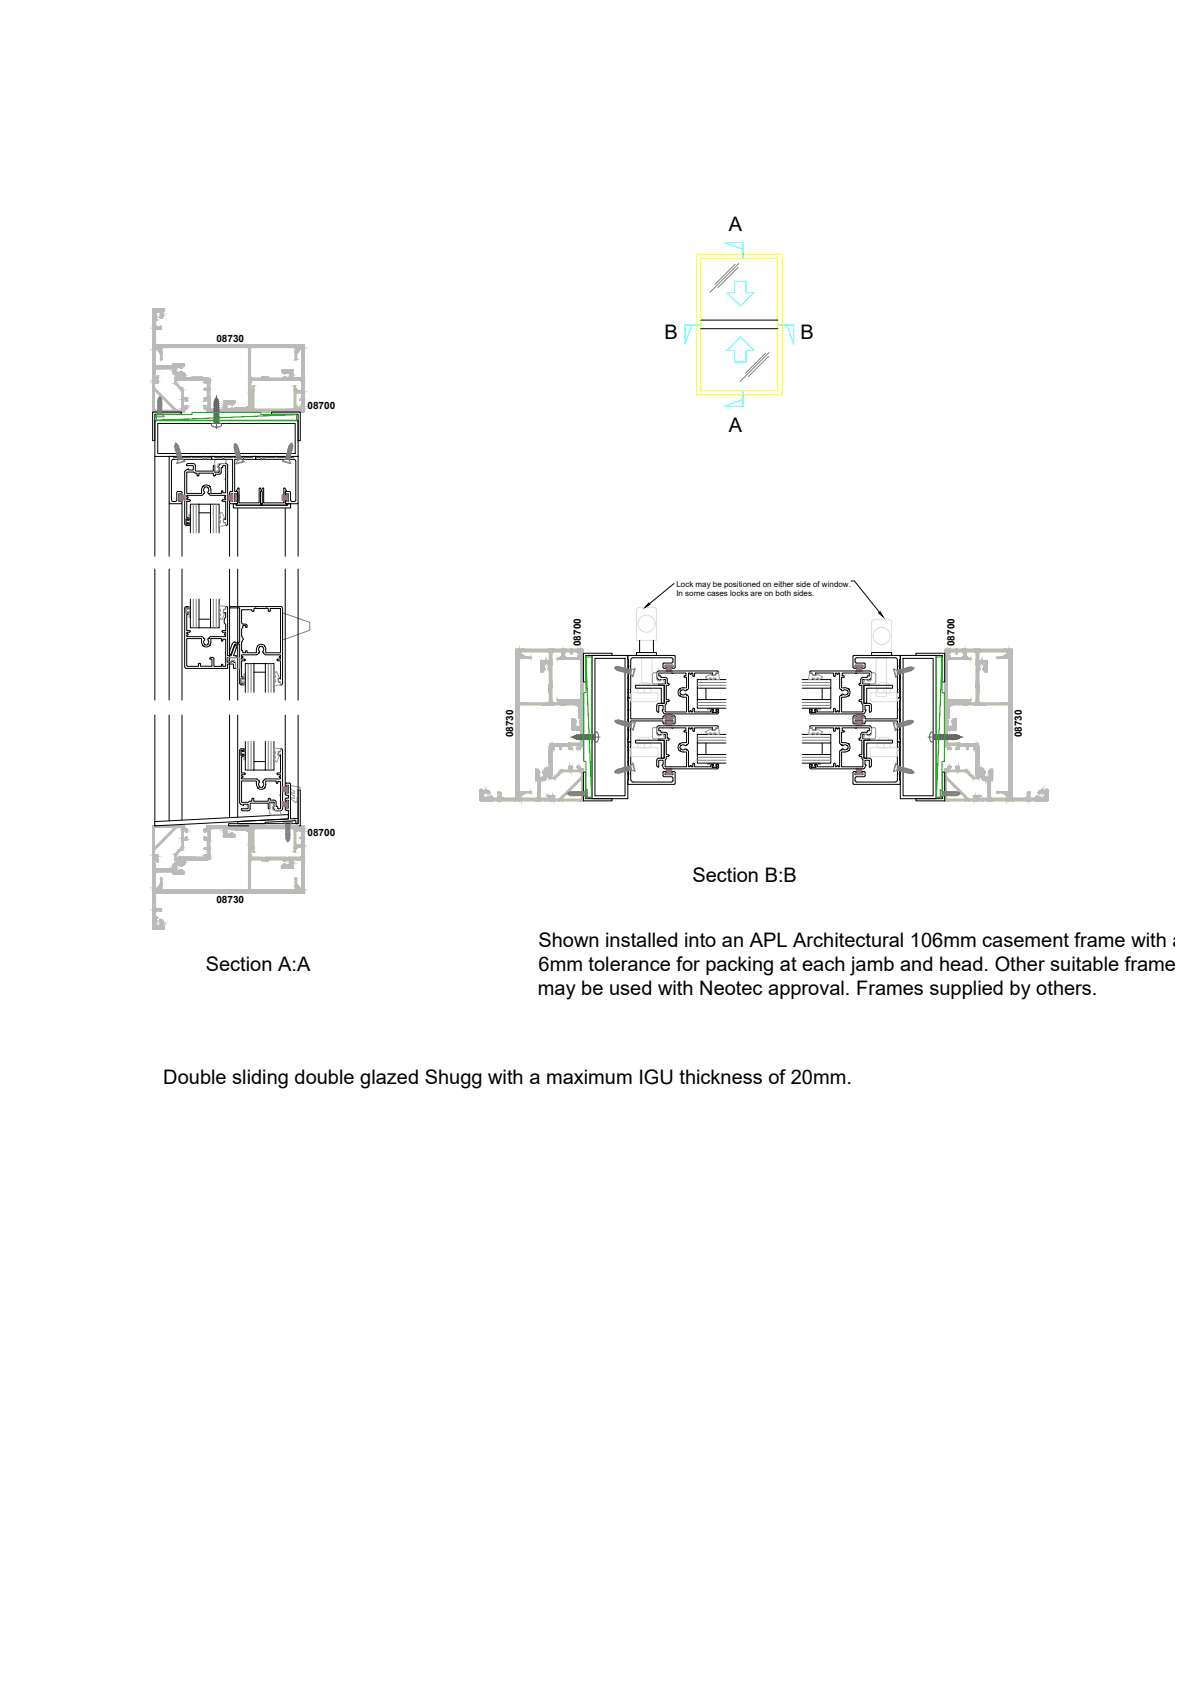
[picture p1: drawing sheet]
<svg xmlns="http://www.w3.org/2000/svg" width="210mm" height="297mm" viewBox="0 0 210 297" stroke-linecap="round" stroke-linejoin="round" font-family="sans-serif">
<defs><g id="words">
<g font-size="3.5">
<text x="127.2" y="40.3">A</text>
<text x="115.9" y="59.1">B</text>
<text x="139.7" y="59.1">B</text>
<text x="127.2" y="75.4">A</text>
<text x="120.8" y="154">Section B:B</text>
<text x="93.9" y="165.2">Shown installed into an APL Architectural 106mm casement frame with a</text>
<text x="35.9" y="169.4">Section A:A</text>
<text x="93.9" y="173.6">may be used with Neotec approval. Frames supplied by others.</text>
<text x="94" y="169.4">6mm tolerance for packing at each jamb and head. Other suitable frames</text>
<text x="28.5" y="189.2">Double sliding double glazed Shugg with a maximum IGU thickness of 20mm.</text>
</g>
<g font-size="1.7">
<text x="37.7" y="59.6">08730</text>
<text x="53.6" y="71.4">08700</text>
<text x="101.3" y="112.8" transform="rotate(-90 101.3 112.8)">08700</text>
<text x="166.5" y="112.8" transform="rotate(-90 166.5 112.8)">08700</text>
<text x="89.5" y="128.7" transform="rotate(-90 89.5 128.7)">08730</text>
<text x="178.3" y="128.7" transform="rotate(-90 178.3 128.7)">08730</text>
<text x="53.6" y="145.8">08700</text>
<text x="37.7" y="157.6">08730</text>
</g>
<g font-size="1.4">
<text x="118" y="104.1">In some cases locks are on both sides.</text>
<text x="118" y="102.4">Lock may be positioned on either side of window.</text>
</g>
</g></defs>
<!-- layer: APL Joinery -->
<g fill="none" stroke="#ff0" stroke-width=".17">
<path d="M26.6 54l.1 6.6M26.7 54h1.9M27.1 56v1h.2M27.1 55.6v.1M27.1 57.6v2.4M27.2 55.7h.1M27.2 55.7l.3 .1-.3 .2M27.2 55.5v.1M27.3 56.9l.1 .3h.5v-.2M27.9 54.5a.55 .55 0 0 0-.7 .2 .55 .55 0 0 0 .1 .7l-.1 .1M27.9 57h.2v.4M27.9 54.5v.1a.46 .46 0 0 1 0 .6"/>
<path d="M28.1 57.4l-.8 .1-.1 .1M28.4 54.5a.62 .62 0 0 1 .1 .6 .62 .62 0 0 1-.5 .4v-.2M28.5 54.3l-.1 .2M28.6 54v.2l-.1 .1M26.7 60.6l1.3 .1v.7l-.2 .1 .2 .4v.8M26.7 71.9h5.4M26.7 60.6l-.1 5.7 .3 .1M26.9 66.9v.7M26.9 68.2v3.3M27 71.5l.1 .1M27 67.6v.1M27 67.7l3.8 3.9"/>
<path d="M27 68.2l3.4 3.3M27 65.3v.7l.3 .1-.4 .3M27 65.3l.2-.9h2.9l.1 .5a.58 .58 0 0 0 .6 .6h1l.1 .5M27.1 71.6h3.2M27.2 60l.1 .1 25.8 .1M27.2 66.5h-.5v5.4M27.2 66.5l.1-.4-.1-.2 .3-.3v1.2M27.4 66.9l-.4-.1v.1M27.5 66.8l-.1 .1M27.6 61.2v-.2h-.5l.1 2.8 .1 .1h2.8v-.3M27.7 61.2v.1M27.7 61.3h.2"/>
<path d="M27.8 60.6l.1 .1M27.9 60.8l.1 .5M28.3 60.6h23.1M28.3 60.6v2.1l-.2 .1-.1-.2M30.2 63.6l1.9-.1v.4M30.4 71.5l-.1 .1M30.5 66.1v.8M30.5 66.8l.1 .2M30.6 67l1.1 1.2v3.3l-.1 .1M30.9 71.6h.1M30.9 71.6h.7M31.2 66h-.4v.9l.8 .8 .1-.1v.2"/>
<path d="M31.2 65.7a.47 .47 0 0 0-.7 .4M31.2 65.7l.3-.1 .2 .3-.2 .2-.3-.1M31.5 64.2a.48 .48 0 0 0-.7 0 .48 .48 0 0 0 0 .7 .48 .48 0 0 0 .7 0M31.5 64.9l.2-.1 .4 .3 .2 .5M31.7 67.8l.3 .3M31.8 66.2h-.6l-.2 .1 .2 .1h3.1l.1-.1 .1 .1h1.1v.3M31.9 64a.22 .22 0 0 1-.2 .3 .22 .22 0 0 1-.2-.1M31.9 66l-.1 .1M32 68.1v1.3h.5M32.1 63.9h-.3v.2M32.2 71.8l-.1 .1M32.3 65.6v.1"/>
<path d="M32.3 65.7l.3 .3 .8-.1M32.5 71.4h-.3v.4M32.5 69.4l.1 .1M32.6 69.5l-.1 .5-.1-.3h-.4v1.4h.4v-.3h.2v.5l-.1 .1M33.4 65.9h1.9l.1 .1h.7M35.6 69.5l.2 .5 .1-.3h.4v1.4h-.4v-.3h-.2l-.1 .5 .2 .1M35.7 66.7v.1M35.7 66.8h.5v1h-.5l.1 .2M35.8 68h.4v1.4h-.4l-.1 .1M35.8 71.4h.3v.5M36.1 71.9h7.4M36.1 65.9l.5 .3v.2l.1 4.8"/>
<path d="M36.7 71.2l.3 .2M37 71.4h1.9M39 70.2l.1 .1M39.1 69.9h1.8l.1 .4M39.1 70.3h.1M39.1 69.9l-.1 .4M39.1 70.3l-.1 1-.1 .1M39.6 71.2l.1 .1a.7 .7 0 0 0 .8-.1l.2 .1M39.7 70.6l-.2 .2 .1 .4M39.7 70.6l.2-.1 .4 .1M40.7 71.3l.1 .1M40.7 70.4a.22 .22 0 0 1-.1 .2 .22 .22 0 0 1-.3 0"/>
<path d="M41 70.2l-.3 .2M41 71.2v.2h-.2M41.1 71.1l-.1 .1M43.1 71v.2h-2M43.4 60.6v10.4h-.3M43.6 71.9h8.4M43.7 60.6v5.1M43.7 71.4h-.1l-.1 .5M43.7 65.7l.3 .3 1.6-.1M43.8 66.7v1.5h.2M43.8 66.7l.3-.3h1.9l.1-.1 .2 .1h3.7l.1-.1 .2 .1h2.1l.2 .3M43.8 68l.2 .1v3.4h-.3l-.1 .4"/>
<path d="M44 68.2l-.2 .4v2.3l.2 .1-.3 .4M44.2 67.4l-.4 .6M44.2 67.4h.1M44.3 67.4v3.8M44.3 71.2l.3 .2h6.5l.2-.2M45.7 65.9h1.2M46.9 65.9l2.4 .1M49.1 64.6v.2M49.2 64.6l1.9-.1v.4M49.2 64.8l.2 .2M49.5 65a.22 .22 0 0 0 .1 .2 .22 .22 0 0 0 .2-.1M49.5 65.9h-.1"/>
<path d="M49.8 65.2l.2-.2 .5 .2M50.5 65.1l.1 .1M50.6 65.2v.6M50.6 65.8l-.3 .1-.7-.1-.1 .1M51 65l.1 .8M51.1 64.9h.1M51.1 64.9h-.1M51.1 65.8l.1 .1M51.3 67.4v3.8M51.4 67.4h.1l.3 .6-.2 .1v3.4h.4v.4M51.5 60.6v2l.1 .2 .2-.1 .1-1.3M51.7 71.4h.4v.4"/>
<path d="M51.7 68.7h.1M51.8 61.3h.3M51.9 60.8l-.1 .5M52 60.6l-.1 .1M52.1 71.8v.1M52.1 61.3v-.3h.5v4.8M52.1 71.9h.8M52.4 68.6v-.2h-.5l-.1 .2M52.4 71v.2h-.5v-.3h-.2v.5M52.4 68.6h.1M52.5 68.7h.1v1l-.3 .1 .3 .1v1l-.2 .1M52.6 66.7v1.5h-.9v.4"/>
<path d="M52.6 65.8l-.1 .1-1.3 .1M53.1 60.6l-1.3 .1v.7h.1M53.1 60.6l.1 .1M53.1 71.6l-.2 .3M53.1 60.2v.4M53.1 60.7v11M90.1 113.3v25.8M90.1 113.3h.5v1.3M90.6 114.9v23.2M90.6 114.6h.1M90.6 114.4l.5 .2M90.6 113.3h11l.2 .2"/>
<path d="M90.6 113.2v.1M90.6 114.9h.1M91.3 114.5v.1h-.7M91.3 114.5l1.2 .1 .2 .2-.1 .1h-2M94.5 115.3h.3M94.5 115.3v1.9M94.8 117v.2l-.3 .1M94.8 115.3h.1M94.8 115.3l.1 .1M95.1 115.8h.6M95.1 115.8v.1a.78 .78 0 0 0 0 .9l-.3 .2M95.7 115.8l.1 .4-.1 .6 .1 .1"/>
<path d="M95.7 113.8h-4.8v.5h.3l-.1 .3M95.7 119.6v1.1M95.7 113.8l.1 .1v1.3l-.9 .2M95.8 116.9v2.6l-.1 .1M96.3 114v2.1l-.1 .2 .1 .1v3.7l-.1 .2 .1 .1v1.9l.3 .3M96.5 113.8h1.6v.9M96.6 113.8l-.3 .2M97.3 115.1h3.9l.1 6.8M97.9 114.6l-.6 .3v.1M97.9 114.6l.1 .2 3.4-.1M98.1 114.7v.1M98.5 114h-.2v.5h.2l.1 .2"/>
<path d="M98.5 114l.1-.2h1v.2M98.6 114.7l-.5 .1M99.6 114l.1 .1 .1-.1M100.8 114.7l.1 .1M100.9 114h.2v.5h-.2M100.9 114l-.1-.2h-1v.2M100.9 114.5l-.1 .2M101.3 114.7l-.4 .1M101.4 114.6v.1M101.4 114.6v-.2h.4v8.3M101.8 113.5v.8h-.5v.4M164.8 113.5l.1 .8h.4v.4"/>
<path d="M165.2 114.7l.1-.3h-.4l-.1 8.3M165.2 114.7l.1 .1M165.3 114.7l.1 .1M165.8 114h-.2v.5h.2v.2M165.8 114v-.2h1v.2M165.8 114.7l-.4 .1M166.9 114l.1 .1 .1-.1M168.1 114.7v.1M168.1 114h.2v.5h-.2M168.1 114.5v.2M168.1 114v-.2h-1v.2M168.6 114.7l-.5 .1"/>
<path d="M168.6 114.6v.2h-3.3M168.7 114.6l.7 .3M169.3 115.1h-3.9l-.1 6.8M169.4 114.9l-.1 .1M170.3 114v2.1l.1 .2-.1 .1v3.7l.1 .2-.1 .1v2M170.3 114l-.2-.2h-1.5v.9M170.8 117v2.5l.1 .1-.1 2.8M170.8 113.9v1.3M170.8 113.9l.1-.1h4.8v.5h-.2M170.8 115.2l.1 .1 .9 .1M170.9 116.9l-.1 .1M171 115.8l-.2 .4 .2 .6-.1 .1"/>
<path d="M171 115.8h.4l.2 .1M171.6 116.6a.23 .23 0 0 0 0 .2 .23 .23 0 0 0 .2 .2M171.6 116l.1 .2-.1 .4M171.8 117h.1M171.9 115.3l-.1 .1M171.9 117v.2M171.9 115.3h.1M171.9 115.3h.3v1.9l-.3 .1M175.2 114.5l-.4 .1h-.7l-.1 .2 .1 .1h2l-.1 23.2M175.5 114.3v.3M176 113.3h-10.9l-.3 .2M176 113.2l.1 .1"/>
<path d="M176.1 114.4l-.6 .2M176.1 113.3v1.3h-.8v-.1M176.1 113.3h.5v25.8M83.8 137.8v1.9M83.8 139.7h6.8M83.8 137.8h.4M84.2 137.8v.2h.2M84.4 138a.84 .84 0 0 1 1 .2M84.5 138.4a.46 .46 0 0 0-.1 .7 .46 .46 0 0 0 .7 0M85.1 139.1h.2l.2 .1M85.4 138.2v.3l-.2-.1a.47 .47 0 0 0-.7 0M85.5 139.3h.1"/>
<path d="M85.6 139.2l.1-.3 .2 .3M86.9 138.3v.2M86.9 138.4v.1M86.9 138.5h.2v.5h-.2v.3h-1M87.3 138.3h-.4M87.3 138.3l.1 .8M87.4 139.1l.1 .1M87.5 139.3h2.4M90.1 139.1l-.2 .1M90.6 138.5v1.2M90.6 138.1h.1M90.6 123h.1"/>
<path d="M90.6 138.1h2l.1 .2-.1 .1M90.6 138.4h.7v.1M90.6 123h10.2l.1 .3M90.6 138.4h.1M90.6 122.7h.1M90.7 138.5l-.1 .1M91.1 138.4l-.5 .1M91.1 138.4l.1 .3-.3 .1v.5h2.6M91.3 138.5l.1 .1M92.5 138.4h-.7l-.4 .2M93.4 134.3v1.9M93.5 136.2h.1"/>
<path d="M93.5 136.3h.3v2.8l-.2 .2M93.5 134.2h.3M93.5 134.2v.1M93.8 134.2v.4h.1M94 134.5a.22 .22 0 0 1 .2 .2 .22 .22 0 0 1-.1 .2M94.1 134.9l-.1 .5 .1 .2M94.1 135.6l.1 .1M94.2 135.7h.5M94.2 136.3v3M94.3 139.3h.8M94.9 134.5l-.2 .3a.66 .66 0 0 1 0 .9M95.4 135.6a.58 .58 0 0 1-.6 .6l-.5 .1"/>
<path d="M95.5 139l.3 .2M95.6 135.2l-.1-.3 .3-.2 .3 .2-.2 .3M95.7 120.7l.1 .1v1.6l-.2 .3h-5M95.8 133v.8l-.2 .3a.61 .61 0 0 0-.7 .5M95.8 131v2M95.8 130.3v.7M95.9 135.2v.3M95.9 139.2v.2l-.8-.1M95.9 134.5l-.5 .1-.1 1M96 139.2a.35 .35 0 0 1 .3 .2 .35 .35 0 0 1-.1 .4l-5.6-.1M96.4 139.2h-.6M96.5 122.6h1.6v-.2l.4 .2h2.3l.1-.2 .4 .2v.2l.5 .1v7.4h-.5v.4l-.5 .1"/>
<path d="M96.6 130.8h-.3v4.5l-.1 .1-.2-.1 .1-.7-.2-.1M96.7 130.7l-.1 .1M97.3 122.1h3.8M97.3 122.1v.1l.6 .4M97.5 134.8l-.8 .8h-.7l-.1-.1M97.7 130.6v-.4h-1v.5M97.7 134.7h-.2v.1M97.9 134.4l-.2 .3M98.1 139.4v.1M98.1 139.5h3.3M99.2 129.8h-2.8l-.5 .2v.3M99.2 129.7h.1"/>
<path d="M99.8 125.5l.1 1.9M99.9 125.5h.3M99.9 127.4h.2M100.2 125.5v.2M100.2 127.3h.1M100.2 127.3v.1M100.2 125.6l.1 .1a.22 .22 0 0 1 .3 .2 .22 .22 0 0 1-.1 .2M100.3 127.3h-.1M100.3 127.3l1 .1-.1 2.2-2 .1M100.5 126.7l.1 .1M100.5 126.1l-.1 .4 .1 .2M100.6 126.8h.5"/>
<path d="M100.8 130.5h.2v-.4h-1.4v.4l.3 .1-.1 .2-.5-.1v-.5h-1.4v.5l-.2-.1M100.8 133.8h.5v.4h.4l.1 .1v5.4h-5.4v-.5M100.8 134h.2v.4h-1.4v-.4l.3-.1-.1-.1h-.4l-.1 .6h-1.3M100.8 130.5l-.1 .1 .1 .2M100.8 133.8l-.1 .1 .1 .1M100.9 123.3h.2v2l.2 .1-.1 .3M101.2 125.7l-.1 .3a.56 .56 0 0 1 0 .8M101.3 121.9l-.2 .2M101.4 134.7h-3.3l-1.2 1.2h-.9a.5 .5 0 0 1-.4-.7M101.4 134.7l.1 .1v.7M101.4 122.5v-.1h-3.4l-.1 .2M101.4 122.5v.2l.1 .1 .3-.1"/>
<path d="M101.5 135.6l-3.9 3.8-.8 .1-.1-.6h-1.2v.1M101.5 139.3l-.1 .2M101.5 135.5h.1M101.5 139.3v-3.3l-3.4 3.4M165.1 134.8v.7M165.1 136.1v3.2M165.1 134.8l.1-.1h3.3l1.2 1.1M165.1 135.5h.1M165.1 135.6l3.9 3.8M165.2 136l3.4 3.4-3.4 .1-.1-.2M165.2 136l-.1 .1M165.3 122.4h3.3v.1"/>
<path d="M165.3 122.4v.3h-.4M165.3 121.9l.3 .2M165.4 125.7l.1 .2a.55 .55 0 0 0-.1 .7 .55 .55 0 0 0 .7 .2v-.1M165.4 122.6l-.1 .2-.5 .1v7.4h.5l.1 .5h.4l.2-.2-.3-.1v-.4h1.3v.4l-.3 .1 .1 .2 .5-.1 .1-.5h1.3l.1 .6 .1-.6h1.1v.5M165.5 125.4h-.2l.1 .3M165.6 122.1h3.7l.1 .1M165.7 122.4l-.3 .2M166.1 126.1l.1 .4-.1 .2M166.3 127.3l-.9 .1-.1 2 .3 .3h1.9M166.3 127.3h.1M166.4 125.5v.2M166.4 127.3h.1"/>
<path d="M166.4 125.6l-.1 .1a.22 .22 0 0 0-.2 .2 .22 .22 0 0 0 0 .2M166.4 125.5h.4M166.4 127.3l.1 .1M166.5 127.4h.2M166.8 125.5l-.1 1.9M167.5 129.8h2.8M168.5 122.4l-.3 .2h-2.4l-.1-.2M168.5 122.4l.1 .2h1.5M168.6 134.4h-1.2v-.5l-.2-.1-.5 .1 .3 .1v.4h-1.3v-.4l.3-.1-.2-.1h-.4l-.1 .4h-.4v5.5h5.4l-.1-.5M168.7 134.4l.2 .3h.2v.1M168.7 122.5v.1M169.1 139.4v.1"/>
<path d="M169.1 134.8l.8 .8h.8l-.1-.7 .3-.2 .3 .2-.2 .3a.49 .49 0 0 1-.4 .7l-.9-.1M169.4 122.2l-.7 .4M170 130.7l.3 .1v1.1l.1 .1-.1 .1v3.2M170.3 129.8l.4 .2 .1 .3v3.5M170.3 139.5v.2M170.3 139.7l5.7 .1M170.3 122.3l-.2 .3M170.6 134.6v.7l-.1 .1-.2-.1M170.8 122.4l.2 .3h5.1M170.8 133.8l.1 .2 .2 .1M171.1 138.9h-1.2v.5l-.8 .1M171.1 138.9v.1"/>
<path d="M171.1 134.5h-.4l-.1 .1M171.1 139l-.3 .2-.1-.1-.5 .1M171.2 134.1l.4 .2 .1 .3M171.2 134.5l.1 .1v1M171.3 135.6a.58 .58 0 0 0 .5 .6M171.7 134.5l.2 .3a.6 .6 0 0 0 0 .9M171.8 136.2l.6 .1v3M171.9 135.7h.6M172.4 139.3l-1.7 .1v-.3l-.4 .4M172.7 134.6h.1v-.3h.4l-.1 1.9M172.7 134.5l-.2 .2 .1 .7-.1 .3M173.1 136.3h-.3l.1 2.9 2.8 .1v-.5l-.2-.1"/>
<path d="M174.1 138.4h.7l.4 .2M175.3 138.5v.1M175.3 138.5v-.1h.8v1.3M175.5 138.5v.2M175.5 138.4l.5 .1M176 138.5l.1 .1M176 138.1h-1.9l-.1 .2 .1 .1M176 123h-10.2v.2l-.2 .1-.1 2.1M176.1 123h-.1M176.6 139.1l.1 .1M176.7 139.3h2.4M179.3 139.1l-.1 .1"/>
<path d="M179.7 138.5h-.2v.5h.3v.3h.9M179.7 138.5l.1-.2h-.5v.8M181 139.2l-.1-.3-.2 .3M181 139.2h.1M181.1 139.3h.1M181.5 139.1h-.1l-.3 .1M182.2 138.4a.46 .46 0 0 1 0 .7 .46 .46 0 0 1-.7 0M182.3 138a.62 .62 0 0 0-.7-.1 .62 .62 0 0 0-.4 .6l.3-.1a.47 .47 0 0 1 .7 0M182.4 137.8v.2h-.1M182.5 137.8h.3M182.8 137.8v2l-6.8-.1M26.6 144.2l.1 5.4"/>
<path d="M26.7 144.2l5.4-.1 .1 .1M26.7 155.4h1.2M26.7 155.4v6.7M26.9 149.6l-.3 .1 .1 5.7M26.9 149.6l.3 .2v.2M26.9 144.5v3.3M26.9 148.4v.7M27 147.8h.1M27 148.3l3.9-3.9h.7l.1 .1v3.3l-1.1 1.2M27 149.1v.1h.5v1.2M27 148.3v.1M27 150.8h.1"/>
<path d="M27.1 144.4h3.2l.1 .1M27.1 144.4l-.1 .1M27.1 150.8l.1 .9h2.9M27.1 156v2.4M27.2 158.4l.1 .2h.8M27.2 149.5l-.5 .1M27.2 149.5l.1 .5-.1 .1 .2 .3M27.2 150h-.2v.8M27.3 159.1h-.2v.9M27.3 152.1h2.8v.3M27.3 152.1l-.2 .3v2.6h.5v-.2M27.7 154.8h.2"/>
<path d="M27.7 154.7v.1M27.9 159v-.2h-.5l-.1 .3M27.9 154.6h.1v.7M27.9 155.3h-.1M27.9 159l.1 .1M27.9 159.1h.2M28 154.7l-.1 .6M28 153.4l-.1 1.2M28 153.4l.1-.1 .2 .1v1.9M28.1 158.6v.5M28.3 155.4h23.1M30.2 152.4v.1"/>
<path d="M30.2 152.5h1.9M30.4 144.5l-3.4 3.4M30.5 149.2v.7M30.5 149.9a.49 .49 0 0 0 .7 .4M30.6 149l-.1 .2M30.8 150.6h1M30.8 150.5a.58 .58 0 0 0-.6 .6l-.1 .5M31.1 149.9h.7l.1 .1M31.2 150l.3-.1 .2 .3-.2 .2-.3-.1M31.5 151.1a.48 .48 0 0 0-.7 0 .48 .48 0 0 0 0 .7 .48 .48 0 0 0 .7 0M31.5 151.8a.22 .22 0 0 1 .2 0 .22 .22 0 0 1 .2 .2l-.1 .1 .4 .1M31.6 148.4l-.8 .8v.8h.4"/>
<path d="M31.7 148.2v.2h-.1M31.9 150v.4l-.1 .1M32 148l-.3 .2M32.2 152.2l-.1 .3M32.2 144.2v.4h.3M32.3 150.3v.1M32.3 150.4l-.2 .5-.4 .3-.2-.1M32.5 146.6h-.5v1.3M32.5 144.6l.1 .1v.5h-.2v-.2h-.4v1.3h.4v-.3h.2v.5l-.1 .1M32.6 150.1h.8M32.6 150.1l-.3 .2M35.6 149.3v.3h-1.1l-.1 .1-.1-.1h-3.1l-.2 .1 .2 .1"/>
<path d="M35.7 149.2v.1M35.8 146.6h.4v1.4h-.4l-.1 .1 .1 .1h.4v1.1h-.5M36.1 150.1h-2.7M36.6 146.8v2.8l-.2 .4-.3 .1M37 144.6h2l.1 1.1M37 144.6l-.3 .3v1.9M39.1 145.7v.4M39.1 146.1h1.8M39.7 145.4l.2 .1 .4-.1M40.3 145.4a.22 .22 0 0 1 .3 0 .22 .22 0 0 1 .1 .2M40.7 144.7l-.2 .1a.55 .55 0 0 0-.7-.1 .55 .55 0 0 0-.2 .7h.1M40.7 144.7l.3-.1v.2"/>
<path d="M40.7 145.6l.1 .1M40.8 145.7h.2l-.1 .4M41 144.8l2.1 .1v.1M43.1 145h.1M43.2 145.1h.2v10.2M43.5 144.1h-7.4v.5l-.5 .1 .1 .4 .1 .1 .1-.2h.4v1.3h-.4v-.3h-.2v.5l.1 .1M43.5 144.1l.1 .1M43.6 144.2v.4h.2l.2 .5h-.2v2.4l.2 .3-.2 .1v1.5M43.6 144.2l.1 .3h.3v3.4l-.2 .1M43.6 144.2h8.4M43.7 150.3v5M43.8 148l.4 .7"/>
<path d="M43.8 149.4l.3 .2h1.9l.1 .1 .2-.1h3.7l.1 .1 .2-.1h2.1l.2-.2M44 150.1h1.6M44 150.1l-.3 .2M44.3 144.9v3.7h-.1M44.3 144.9l.3-.3 6.7 .1v3.9h.2M49.1 151.2v.3M49.2 151.5h1.9M49.3 150.1h-3.6M49.4 150.1l.2 .1 .4-.1 .6 .1M49.4 151l-.2 .2M49.8 150.9a.22 .22 0 0 0-.2-.1 .22 .22 0 0 0-.1 .2M49.8 150.9l.2 .1 .5-.1"/>
<path d="M50.6 150.3v.5M50.6 150.8l-.1 .1M51 151.1h.1M51.1 151.2h.1M51.1 151.2v.3M51.1 150.2l-.1 .9M51.2 150.1h1.3l.1 .1M51.2 150.1l-.1 .1M51.7 147.8l.9 .1v1.5M51.7 145.1h.2M51.8 155.4h1.3M51.8 154.8h.3"/>
<path d="M51.8 154.7l.1 .6M51.9 154.6h-.1v.7M51.9 145.1v-.2h.5v.2M51.9 154.6l-.1-1.2-.2-.1-.1 .1v1.9M51.9 155.3h.1M52 144.2v.3l-.4 .1v3.3l.2 .1-.3 .7M52.1 144.2v.4h-.4l-.1 .5M52.4 147.4v.2h-.5v-.2h-.2l-.1 .4M52.4 145.1h.2v1l-.3 .1 .3 .2v1h-.2M52.6 150.2v4.8h-.5v-.3M52.9 144.1l-.8 .1M52.9 144.1l.2 .3"/>
<path d="M53.1 155.4v.5h-25.8l-.1 .1M53.1 144.4v10.9M53.2 155.3l-.1 .1M26.7 162.1h1.9M27.1 160.4h.1M27.2 160.4l.1 .4M27.2 160l.3 .1-.1 .2M27.3 160.8a.49 .49 0 0 0 0 .6 .49 .49 0 0 0 .6 .2M27.4 160.3l-.2 .1M27.9 160.8a.46 .46 0 0 1 0 .7M28 160.8l-.1-.2 .2-.1a.75 .75 0 0 1 .3 1.1M28 161.5l-.1 .1"/>
<path d="M28.4 161.5l.1 .2M28.5 161.7l.1 .1v.3"/>
</g>
<!-- layer: APL Hatch -->
<g fill="#bababa" stroke="#bababa" stroke-width=".17">
<path d="M51.6 153.3h.1z"/>
<path d="M27.9 161.6h.4z"/>
<path d="M39 144.7h.8z"/>
<path d="M35.7 145.2h.2z"/>
<path d="M35.7 145.3h.1z"/>
<path d="M40.2 145.5h.5z"/>
<path d="M35.7 146h.1z"/>
<path d="M52.4 146.2h.7z"/>
<path d="M52.3 146.3h.8z"/>
<path d="M52.4 146.4h.7z"/>
<path d="M35.7 146.6h1z"/>
<path d="M35.7 148h.9z"/>
<path d="M35.7 148.2h.9z"/>
<path d="M35.7 149.3h.9z"/>
<path d="M31.1 149.9h5.4z"/>
<path d="M31.8 149.9h4.7z"/>
<path d="M31.8 150.6h.5z"/>
<path d="M31.6 151.2h.1z"/>
<path d="M31.2 151.9h.6z"/>
<path d="M30.1 152.4h2z"/>
<path d="M26.7 144.1h5.4z"/>
<path d="M32.5 145.3h.1z"/>
<path d="M32.5 146h.1z"/>
<path d="M31.6 148h.4z"/>
<path d="M27.4 149.1h.1z"/>
<path d="M27.1 149.2h.4z"/>
<path d="M27.2 149.5h.3z"/>
<path d="M26.7 149.6h.1z"/>
<path d="M30.8 150.3h.9z"/>
<path d="M31.3 150.4h.2z"/>
<path d="M28 55.5h.2z"/>
<path d="M43.1 71h.9z"/>
<path d="M39 70.3h2z"/>
<path d="M52.4 69.9h.7z"/>
<path d="M52.3 69.8h.8z"/>
<path d="M52.3 69.7h.8z"/>
<path d="M52.4 69.7h.7z"/>
<path d="M35.7 69.4h1z"/>
<path d="M35.7 68h.9z"/>
<path d="M35.7 67.8h.9z"/>
<path d="M31.1 66.2h5.4z"/>
<path d="M31.8 66.2h4.7z"/>
<path d="M45.7 65.8h1.1z"/>
<path d="M31.8 65.5h.5z"/>
<path d="M49.2 64.8h1.9z"/>
<path d="M31.6 64.8h.1z"/>
<path d="M49.1 64.5h2z"/>
<path d="M31.4 64.2h.4z"/>
<path d="M51.9 60.7h1.2z"/>
<path d="M32.5 70.8h.1z"/>
<path d="M31.7 68.1h.3z"/>
<path d="M31.3 67.7h.5z"/>
<path d="M31.6 67.6h.1z"/>
<path d="M27.1 66.8h.4z"/>
<path d="M26.7 66.4h.1z"/>
<path d="M27.2 66h.3z"/>
<path d="M27.1 65.9h.4z"/>
<path d="M30.7 65.8h1z"/>
<path d="M30.9 65.7h.8z"/>
<path d="M27.4 65.6h.1z"/>
<path d="M31.3 65.6h.2z"/>
<path d="M174 114.7v.1z"/>
<path d="M174 138.2v.1z"/>
<path d="M176.1 113.3v26.4z"/>
<path d="M181.2 138.3v.1z"/>
<path d="M181.6 138v.4z"/>
<path d="M182.3 138.1v.4z"/>
<path d="M165.9 130.5v.3z"/>
<path d="M166 130.6v.1z"/>
<path d="M166.2 125.7v.5z"/>
<path d="M166.3 125.7v1.6z"/>
<path d="M166.7 130.6v.1z"/>
<path d="M166.9 113.3v.8z"/>
<path d="M167 113.3v.8z"/>
<path d="M167.1 113.3v.7z"/>
<path d="M167.4 129.7v1z"/>
<path d="M168.7 129.8v.9z"/>
<path d="M168.9 129.8v.9z"/>
<path d="M170 129.8v.9z"/>
<path d="M170 129.8v1z"/>
<path d="M170.6 129.9v5.4z"/>
<path d="M170.6 129.9v4.7z"/>
<path d="M171.3 134.1v.5z"/>
<path d="M172.6 134.6v.6z"/>
<path d="M164.8 134.3v5.4z"/>
<path d="M165.1 135.5v.5z"/>
<path d="M166.7 133.8v.1z"/>
<path d="M169.1 134.7v.1z"/>
<path d="M170.2 138.9v.3z"/>
<path d="M170.3 139.6v.1z"/>
<path d="M170.6 134.9v.2z"/>
<path d="M171 134.7v.8z"/>
<path d="M171.1 134.9v.2z"/>
<path d="M90.5 113.3v26.4z"/>
<path d="M85.4 138.2v.2z"/>
<path d="M100.7 130.6v.1z"/>
<path d="M100.3 125.7v1.6z"/>
<path d="M99.8 113.3v.7z"/>
<path d="M99.7 113.3v.8z"/>
<path d="M99.6 113.3v.8z"/>
<path d="M99.3 129.7v1z"/>
<path d="M97.9 129.8v.9z"/>
<path d="M97.7 129.8v.9z"/>
<path d="M96.1 129.9v5.4z"/>
<path d="M96 129.9v4.7z"/>
<path d="M95.4 134.1v.4z"/>
<path d="M95.4 134.1v.5z"/>
<path d="M98 134.4v.4z"/>
<path d="M97.6 134.6v.5z"/>
<path d="M97.5 134.7v.1z"/>
<path d="M96.8 138.9v.2z"/>
<path d="M96.3 139.6v.1z"/>
<path d="M96 134.9v.2z"/>
<path d="M95.8 138.9v.3z"/>
<path d="M95.8 138.9v.4z"/>
<path d="M95.5 134.9v.2z"/>
<path d="M43.6 144.2h8.4z"/>
<path d="M44.2 148.7h.1z"/>
<path d="M169.4 114.9v.1z"/>
<path d="M169.4 122.1v.1z"/>
<path d="M43.6 71.9h8.4z"/>
<path d="M51.8 71.5l.1-.1z"/>
<path d="M43.7 71.5l.1-.1z"/>
<path d="M44.2 67.4h.1z"/>
<path d="M28.1 153.3h.1zM28.1 153.3h.1z"/>
<path d="M51.6 153.3h.1zM51.6 153.3h.1z"/>
<path d="M28.1 153.3h.1zM28.1 153.3h.1z"/>
<path d="M51.6 153.3h.1zM51.6 153.3h.1z"/>
<path d="M28.1 153.3h.1zM28.1 153.3h.1z"/>
<path d="M51.5 153.3h.2zM51.5 153.3h.2z"/>
<path d="M28.1 153.3h.1zM28.1 153.3h.1z"/>
<path d="M51.5 153.3h.3zM51.5 153.3h.3z"/>
<path d="M28 153.3h.3zM28 153.3h.3z"/>
<path d="M51.5 153.3l.3 .1zM51.5 153.3l.3 .1z"/>
<path d="M28 153.3l.3 .1zM28 153.3l.3 .1z"/>
<path d="M51.5 153.4h.3zM51.5 153.4h.3z"/>
<path d="M28 153.4h.3zM28 153.4h.3z"/>
<path d="M51.5 153.4l.3 .7v-.7zM51.5 153.4l.3 .7h-.3z"/>
<path d="M28 153.4l.3 .7v-.7zM28 153.4l.3 .7h-.3z"/>
<path d="M51.5 154.1l.5 .4-.2-.4zM51.5 154.1l.5 .4h-.5z"/>
<path d="M28 154.1l.3 .4v-.4zM28 154.1l.3 .4h-.5z"/>
<path d="M51.5 154.5h.5zM51.5 154.5h.5z"/>
<path d="M27.8 154.5h.5zM27.8 154.5h.5z"/>
<path d="M51.5 154.5l.5 .1zM51.5 154.5l.5 .1z"/>
<path d="M27.8 154.5l.5 .1zM27.8 154.5l.5 .1z"/>
<path d="M51.5 154.6h.5zM51.5 154.6h.5z"/>
<path d="M27.8 154.6h.5zM27.8 154.6h.5z"/>
<path d="M51.5 154.6h.5zM51.5 154.6h.5z"/>
<path d="M27.8 154.6h.5zM27.8 154.6h.5z"/>
<path d="M51.5 154.6h.4zM51.5 154.6h.5z"/>
<path d="M27.8 154.6h.5zM27.8 154.6h.5z"/>
<path d="M51.5 154.6h.4zM51.5 154.6h.4z"/>
<path d="M27.8 154.6h.5zM27.8 154.6h.5z"/>
<path d="M51.5 154.6h.4zM51.5 154.6h.4z"/>
<path d="M27.8 154.6h.5zM27.8 154.6h.5z"/>
<path d="M51.5 154.6h.4zM51.5 154.6h.4z"/>
<path d="M27.9 154.6h.4zM27.9 154.6h.4z"/>
<path d="M51.5 154.6h.4zM51.5 154.6h.4z"/>
<path d="M27.9 154.6h.4zM27.9 154.6h.4z"/>
<path d="M51.5 154.6h.4zM51.5 154.6h.4z"/>
<path d="M27.9 154.6h.4zM27.9 154.6h.4z"/>
<path d="M51.5 154.6l.3 .7v-.7zM51.5 154.6l.3 .7h-.3z"/>
<path d="M28 154.6l.3 .7v-.7zM28 154.6l.3 .7h-.3z"/>
<path d="M51.5 155.3h.3zM51.5 155.3h.3z"/>
<path d="M28 155.3h.3zM28 155.3h.3z"/>
<path d="M51.5 155.3h.3zM51.5 155.3h.3z"/>
<path d="M28 155.3h.3zM28 155.3h.3z"/>
<path d="M51.5 155.3h.3zM51.5 155.3h.3z"/>
<path d="M28 155.3h.3zM28 155.3h.3z"/>
<path d="M51.5 155.3h.3zM51.5 155.3h.3z"/>
<path d="M28 155.3h.3zM28 155.3h.3z"/>
<path d="M51.5 155.3h.3zM51.5 155.3h.3z"/>
<path d="M28 155.3h.3zM28 155.3h.3z"/>
<path d="M51.5 155.3l.3 .1zM51.5 155.3l.3 .1z"/>
<path d="M28 155.3l.3 .1zM28 155.3l.3 .1z"/>
<path d="M51.5 155.4h.3zM51.5 155.4h.3z"/>
<path d="M28 155.4h.3zM28 155.4h.3z"/>
<path d="M51.5 155.4h.3zM51.5 155.4h.3z"/>
<path d="M28 155.4h.3zM28 155.4h.3z"/>
<path d="M51.5 155.4h.3zM51.4 155.4h.4z"/>
<path d="M28 155.4h.3zM27.9 155.4h.4z"/>
<path d="M26.7 155.4h26.4zM26.7 155.4h26.4z"/>
<path d="M26.7 155.4h26.4zM26.7 155.4h26.4z"/>
<path d="M26.7 155.4h26.4zM26.7 155.4h26.4z"/>
<path d="M26.7 155.4h26.4zM26.7 155.4h26.4zM26.7 155.4h26.4zM26.7 155.4h26.4z"/>
<path d="M26.7 155.4h26.4zM26.7 155.4h26.4zM26.6 155.4h26.5z"/>
<path d="M26.7 155.4h26.4zM26.6 155.4h26.5zM26.6 155.4h26.5z"/>
<path d="M26.6 155.4h26.5zM26.6 155.4h26.5z"/>
<path d="M26.6 155.4l26.5 .4v-.4zM26.6 155.4l26.5 .4h-26.5zM26.6 155.8h26.5zM26.6 155.8h26.5z"/>
<path d="M26.6 155.8h26.5zM26.6 155.8h26.5zM26.6 155.8h26.5zM26.6 155.8h26.5z"/>
<path d="M26.6 155.8h26.5zM26.6 155.8l26.5 .1zM26.6 155.9h26.5zM26.6 155.9h26.5zM26.6 155.9h26.5zM26.6 155.9h26.5z"/>
<path d="M26.6 155.9h26.5zM26.6 155.9h26.5zM26.6 155.9h26.5zM26.6 155.9h26.5z"/>
<path d="M26.6 155.9h26.5zM26.6 155.9h26.5z"/>
<path d="M26.6 155.9h.6zM26.6 155.9h.7z"/>
<path d="M26.6 155.9h.6zM26.6 155.9h.6z"/>
<path d="M26.6 155.9h.6zM26.6 155.9h.6z"/>
<path d="M26.6 155.9h.6zM26.6 155.9h.6z"/>
<path d="M26.6 155.9h.6zM26.6 155.9h.6z"/>
<path d="M26.6 155.9h.6zM26.6 155.9h.6z"/>
<path d="M26.6 155.9h.6zM26.6 155.9l.5 .1z"/>
<path d="M26.6 156h.5zM26.6 156h.5z"/>
<path d="M26.6 156h.5zM26.6 156h.5z"/>
<path d="M26.6 156l.5 2.4v-2.4zM26.6 156l.5 2.4h-.5z"/>
<path d="M26.6 158.4l.5 .1zM26.6 158.4l.5 .1z"/>
<path d="M26.6 158.5h.5zM26.6 158.5h.5z"/>
<path d="M26.6 158.5h.6zM26.6 158.5h.6z"/>
<path d="M26.6 158.5h.6zM26.6 158.5h.6z"/>
<path d="M26.6 158.5h.6zM26.6 158.5h.6z"/>
<path d="M26.6 158.5h.6zM26.6 158.5h.6z"/>
<path d="M26.6 158.5l.6 .1zM26.6 158.5l.6 .1z"/>
<path d="M26.6 158.6h.6zM26.6 158.6h.6z"/>
<path d="M26.6 158.6h.7zM26.6 158.6h.7z"/>
<path d="M26.6 158.6h1.5zM26.6 158.6h1.5zM26.6 158.6h1.5zM26.6 158.6h1.5z"/>
<path d="M26.6 158.6h1.5zM26.6 158.6h1.5zM26.6 158.6h1.5zM26.6 158.6h1.5zM26.6 158.6h1.5zM26.6 158.6h1.5z"/>
<path d="M26.6 158.6h1.5zM26.6 158.6h1.5zM26.6 158.6h1.5zM26.6 158.6h1.5z"/>
<path d="M26.6 158.6h1.5zM26.6 158.6h1.5zM26.6 158.6h1.5zM26.6 158.6h1.5z"/>
<path d="M26.6 158.6l1.5 .2v-.2zM26.6 158.6l1.5 .2h-1.5z"/>
<path d="M27.9 158.8l.2 .2v-.2zM27.9 158.8l.2 .2h-.2zM27.9 159h.2zM27.9 159h.2z"/>
<path d="M26.6 158.8l.8 .2v-.2zM26.6 158.8l.8 .2h-.8z"/>
<path d="M26.6 159h.8zM26.6 159h.8z"/>
<path d="M27.9 159h.2zM27.9 159h.2z"/>
<path d="M26.6 159h.8zM26.6 159h.8z"/>
<path d="M27.9 159h.2zM27.9 159h.2z"/>
<path d="M26.6 159l.8 .1zM26.6 159l.8 .1z"/>
<path d="M27.9 159h.2zM27.9 159l.2 .1z"/>
<path d="M26.6 159.1h.8zM26.6 159.1h.8z"/>
<path d="M27.9 159.1h.2zM27.9 159.1h.2z"/>
<path d="M26.6 159.1h.8zM26.6 159.1h.8z"/>
<path d="M27.9 159.1h.2zM27.9 159.1h.2z"/>
<path d="M26.6 159.1h.8zM26.6 159.1h.8z"/>
<path d="M27.9 159.1h.2zM27.9 159.1h.2z"/>
<path d="M26.6 159.1h.8zM26.6 159.1h.8z"/>
<path d="M27.9 159.1h.2zM27.9 159.1h.2z"/>
<path d="M26.6 159.1h.8zM26.6 159.1h.8z"/>
<path d="M27.9 159.1h.2zM27.9 159.1h.2z"/>
<path d="M26.6 159.1h.7zM26.6 159.1h.8z"/>
<path d="M26.6 159.1l.5 .9v-.9zM26.6 159.1l.5 .9h-.5z"/>
<path d="M26.6 160h.5zM26.6 160h.5zM26.6 160h.5zM26.6 160h.5z"/>
<path d="M26.6 160l.5 .1zM26.6 160l.5 .1zM26.6 160.1h.5zM26.6 160.1h.5z"/>
<path d="M26.6 160.1h.6zM26.6 160.1h.6z"/>
<path d="M26.6 160.1h.6zM26.6 160.1h.6z"/>
<path d="M26.6 160.1h.6zM26.6 160.1h.6zM26.6 160.1h.6zM26.6 160.1h.6z"/>
<path d="M26.6 160.1h.6zM26.6 160.1h.6z"/>
<path d="M26.6 160.1h.8zM26.6 160.1h.8z"/>
<path d="M26.6 160.1h.8zM26.6 160.1h.8z"/>
<path d="M26.6 160.1h.8zM26.6 160.1h.8z"/>
<path d="M26.6 160.1h.9zM26.6 160.1h.9z"/>
<path d="M26.6 160.1h.9zM26.6 160.1h.9z"/>
<path d="M26.6 160.1l.9 .1zM26.6 160.1l.9 .1z"/>
<path d="M26.6 160.2h.9zM26.6 160.2h.9zM26.6 160.2h.9zM26.6 160.2h.9z"/>
<path d="M26.6 160.2h.9zM26.6 160.2h.9z"/>
<path d="M26.6 160.2h.9zM26.6 160.2h.9z"/>
<path d="M26.6 160.2h.9zM26.6 160.2h.9z"/>
<path d="M26.6 160.2h.9zM26.6 160.2l.9 .1zM26.6 160.3h.9zM26.6 160.3h.9z"/>
<path d="M26.6 160.3h.9zM26.6 160.3h.8z"/>
<path d="M26.6 160.3h.8zM26.6 160.3h.8z"/>
<path d="M26.6 160.3h.8zM26.6 160.3h.8zM26.6 160.3h.8zM26.6 160.3h.8z"/>
<path d="M26.6 160.3h.6zM26.6 160.3h.6zM26.6 160.3h.6zM26.6 160.3h.6z"/>
<path d="M26.6 160.3h.6zM26.6 160.3h.6zM26.6 160.3h.6zM26.6 160.3h.6z"/>
<path d="M26.6 160.3h.6zM26.6 160.3h.5zM26.6 160.3h.5zM26.6 160.3h.5z"/>
<path d="M26.6 160.3h.5zM26.6 160.3h.5zM26.6 160.3h.5zM26.6 160.3h.5z"/>
<path d="M26.6 160.3l.5 .1zM26.6 160.3l.5 .1z"/>
<path d="M26.6 160.4h.5zM26.6 160.4h.5z"/>
<path d="M26.6 160.4h.5zM26.6 160.4h.5z"/>
<path d="M26.6 160.4l.5 .1zM26.6 160.4l.5 .1z"/>
<path d="M26.6 160.5h.6zM26.6 160.5h.6z"/>
<path d="M28 160.5h.1zM28 160.5h.1z"/>
<path d="M28 160.5h.2zM28 160.5h.2z"/>
<path d="M26.6 160.5h.6zM26.6 160.5h.6z"/>
<path d="M28 160.5h.2zM28 160.5h.2z"/>
<path d="M28 160.5h.2zM28 160.5h.2z"/>
<path d="M26.6 160.5h.6zM26.6 160.5h.6z"/>
<path d="M28 160.5h.2zM27.9 160.5h.3z"/>
<path d="M26.6 160.5h.6zM26.6 160.5h.6z"/>
<path d="M27.9 160.5h.3zM27.9 160.5h.3z"/>
<path d="M26.6 160.5h.6zM26.6 160.5h.6z"/>
<path d="M26.6 160.5h.6zM26.6 160.5h.6z"/>
<path d="M27.9 160.5h.3zM27.9 160.5h.3z"/>
<path d="M26.6 160.5l.7 .1zM26.6 160.5l.7 .1z"/>
<path d="M27.9 160.5l.4 .1zM27.9 160.5l.4 .1z"/>
<path d="M26.6 160.6h.7zM26.6 160.6h.7z"/>
<path d="M27.9 160.6h.4zM27.9 160.6h.4z"/>
<path d="M26.6 160.6h.7zM26.6 160.6h.7z"/>
<path d="M27.9 160.6h.4zM27.9 160.6h.4z"/>
<path d="M26.6 160.6h.7zM26.6 160.6h.7z"/>
<path d="M27.9 160.6h.4zM27.9 160.6h.4z"/>
<path d="M26.6 160.6l.7 .1zM26.6 160.6l.7 .1z"/>
<path d="M27.9 160.6l.4 .1zM27.9 160.6l.4 .1z"/>
<path d="M26.6 160.7h.7zM26.6 160.7h.7z"/>
<path d="M27.9 160.7h.5zM27.9 160.7h.5zM27.9 160.7h.5zM27.9 160.7h.5z"/>
<path d="M27.9 160.7h.5zM27.9 160.7h.5z"/>
<path d="M26.6 160.7h.7zM26.6 160.7h.7z"/>
<path d="M27.9 160.7l.5 .1zM27.9 160.7l.5 .1z"/>
<path d="M26.6 160.7h.7zM26.6 160.7l.7 .1z"/>
<path d="M26.6 160.8h.7zM26.6 160.8h.7z"/>
<path d="M27.9 160.8l.5 .1zM27.9 160.8l.5 .1zM28 160.9h.4zM28 160.9h.4z"/>
<path d="M26.6 160.8h.7zM26.6 160.8l.6 .1z"/>
<path d="M28 160.9h.5zM28 160.9h.5z"/>
<path d="M26.6 160.9h.6zM26.6 160.9l.6 .1z"/>
<path d="M28.1 160.9l.4 .1zM28.1 160.9l.4 .1z"/>
<path d="M28.1 161h.4zM28.1 161h.4z"/>
<path d="M26.6 161h.6zM26.6 161h.6z"/>
<path d="M28.1 161l.4 .1zM28.1 161l.4 .1z"/>
<path d="M26.6 161l.6 .1v-.1zM26.6 161l.6 .1h-.6z"/>
<path d="M28.1 161.1h.4zM28.1 161.1h.4z"/>
<path d="M28.1 161.1l.4 .1zM28.1 161.1l.4 .1z"/>
<path d="M26.6 161.1l.6 .1zM26.6 161.1l.6 .1z"/>
<path d="M28.1 161.2h.4zM28.1 161.2l.4 .1h-.4z"/>
<path d="M28.1 161.3h.4zM28.1 161.3h.4z"/>
<path d="M26.6 161.2l.6 .1zM26.6 161.2l.6 .1z"/>
<path d="M28.1 161.3h.4zM28.1 161.3h.4z"/>
<path d="M26.6 161.3l.7 .1zM26.6 161.3l.7 .1z"/>
<path d="M28.1 161.3h.4zM28.1 161.3l.3 .1h-.4z"/>
<path d="M28 161.4h.4zM28 161.4h.4z"/>
<path d="M26.6 161.4l.7 .1zM26.6 161.4l.7 .1z"/>
<path d="M28 161.4h.4zM28 161.4l.4 .1z"/>
<path d="M26.6 161.5h.8zM26.6 161.5h.8z"/>
<path d="M27.9 161.5h.5zM27.9 161.5h.5z"/>
<path d="M26.6 161.5h.8zM26.6 161.5h.8z"/>
<path d="M27.9 161.5h.5zM27.9 161.5h.5z"/>
<path d="M27.9 161.5h.5zM27.9 161.5l.4 .1z"/>
<path d="M26.6 161.5l.8 .1zM26.6 161.5l.8 .1z"/>
<path d="M27.9 161.6h.4zM27.9 161.6h.4zM27.9 161.6h.4z"/>
<path d="M27.9 161.6h.4zM27.8 161.6h.5z"/>
<path d="M26.6 161.6h.9zM26.6 161.6h.9z"/>
<path d="M27.8 161.6h.5zM27.8 161.6h.5z"/>
<path d="M27.8 161.6h.5zM27.7 161.6h.6z"/>
<path d="M26.6 161.6h.9zM26.6 161.6h.9z"/>
<path d="M27.7 161.6h.6zM27.7 161.6h.6z"/>
<path d="M26.6 161.6h1zM26.6 161.6h1z"/>
<path d="M27.7 161.6h.6zM27.6 161.6h.7z"/>
<path d="M26.6 161.6h1zM26.6 161.6h1z"/>
<path d="M26.6 161.6l1.7 .1zM26.6 161.6l1.7 .1z"/>
<path d="M26.6 161.7h1.7zM26.6 161.7h1.7z"/>
<path d="M26.6 161.7h1.7zM26.6 161.7h1.7z"/>
<path d="M26.6 161.7h1.8zM26.6 161.7h1.8z"/>
<path d="M26.6 161.7h1.8zM26.6 161.7h1.8z"/>
<path d="M26.6 161.7h1.8zM26.6 161.7h1.8z"/>
<path d="M26.6 161.7h1.8zM26.6 161.7h1.8z"/>
<path d="M26.6 161.7h1.9zM26.6 161.7h1.9z"/>
<path d="M26.6 161.7h2zM26.6 161.7h2z"/>
<path d="M26.6 161.7h2zM26.6 161.7h2z"/>
<path d="M26.6 161.7l2 .1zM26.6 161.7l2 .1z"/>
<path d="M26.6 161.8h2zM26.6 161.8h2zM26.6 161.8h2zM26.6 161.8h2z"/>
<path d="M26.6 161.8h2zM26.6 161.8h2zM26.6 161.8h2zM26.6 161.8h2z"/>
<path d="M26.6 161.8h2zM26.6 161.8h2zM26.6 161.8h2zM26.6 161.8h2z"/>
<path d="M26.6 161.8l2 .3v-.3zM26.6 161.8l2 .3h-2z"/>
<path d="M26.6 162.1h2zM26.6 162.1h2z"/>
<path d="M26.6 162.1h2zM26.6 162.1h2z"/>
<path d="M26.6 162.1h2zM26.6 162.1h2z"/>
<path d="M26.7 162.1h1.9zM26.7 162.1h1.9zM26.7 162.1h1.9zM26.7 162.1h1.9z"/>
<path d="M26.7 162.1h1.9zM26.7 162.1h1.9zM26.7 162.1h1.9zM26.7 162.1h1.9z"/>
<path d="M26.7 162.1h1.9zM26.7 162.1h1.9zM26.7 162.1h1.9zM26.7 162.1h1.9z"/>
<path d="M36.1 144.1h7.4zM36.1 144.1h7.4z"/>
<path d="M52.1 144.1h.8zM52.1 144.1h.8z"/>
<path d="M36.1 144.1h7.4zM36.1 144.1h7.4z"/>
<path d="M36.1 144.1h7.4zM36.1 144.1h7.4z"/>
<path d="M52.1 144.1h.8zM52.1 144.1h.8z"/>
<path d="M36.1 144.1h7.4zM36.1 144.1h7.4z"/>
<path d="M52.1 144.1h.8zM52.1 144.1h.8z"/>
<path d="M36.1 144.1h7.4zM36.1 144.1h7.4z"/>
<path d="M52.1 144.1h.8zM52.1 144.1h.8z"/>
<path d="M36.1 144.1h7.4zM36.1 144.1h7.4zM36.1 144.1h7.4zM36.1 144.1h7.4z"/>
<path d="M52.1 144.1h.9zM52.1 144.1h.9z"/>
<path d="M36.1 144.1h7.4zM36.1 144.1h7.4z"/>
<path d="M52.1 144.1h.9zM52.1 144.1h.9z"/>
<path d="M36.1 144.1h7.4zM36.1 144.1h7.4z"/>
<path d="M52.1 144.1l.9 .1zM52.1 144.1l.9 .1z"/>
<path d="M36.1 144.1l7.4 .1zM36.1 144.1l7.4 .1zM36.1 144.2h7.4zM36.1 144.2h7.4z"/>
<path d="M52.1 144.2h.9zM52.1 144.2h.9z"/>
<path d="M36.1 144.2h7.4zM36.1 144.2h7.4zM36.1 144.2h7.4zM36.1 144.2h7.4z"/>
<path d="M52.1 144.2h.9zM52.1 144.2h.9z"/>
<path d="M52.1 144.2h.9zM52.1 144.2h.9z"/>
<path d="M36.1 144.2h7.5zM36.1 144.2h7.5zM36.1 144.2h7.5zM36.1 144.2h7.5zM36.1 144.2h7.5zM36.1 144.2h7.5z"/>
<path d="M52.1 144.2h.9zM52.1 144.2h.9z"/>
<path d="M36.1 144.2h7.5zM36.1 144.2h7.5z"/>
<path d="M52.1 144.2h1zM52.1 144.2h1z"/>
<path d="M52.1 144.2h1zM52.1 144.2h1z"/>
<path d="M36.1 144.2h7.5zM36.1 144.2h7.5z"/>
<path d="M52.1 144.2h1zM52.1 144.2h1z"/>
<path d="M52.1 144.2h1zM52.1 144.2h1z"/>
<path d="M52.1 144.2l1 .1zM52.1 144.2l1 .1z"/>
<path d="M52.1 144.3h1zM52.1 144.3h1z"/>
<path d="M52.1 144.3l1 .1zM52.1 144.3l1 .1z"/>
<path d="M52.1 144.4l1 .2v-.2zM52.1 144.4l1 .2h-1z"/>
<path d="M36.1 144.2l7.5 .4v-.4zM36.1 144.2l7.5 .4h-7.5z"/>
<path d="M51.7 144.6h1.4zM51.7 144.6h1.4z"/>
<path d="M41 144.6h2.7zM41 144.6h2.7z"/>
<path d="M35.8 144.6h1.2zM35.7 144.6h1.2z"/>
<path d="M40 144.6h.8zM40 144.6h.8z"/>
<path d="M38.9 144.6h1.1zM38.9 144.6h1.1z"/>
<path d="M51.7 144.6h1.4zM51.7 144.6h1.4z"/>
<path d="M41 144.6h2.8zM41 144.6h2.8z"/>
<path d="M35.7 144.6h1.2zM35.7 144.6h1.2z"/>
<path d="M35.7 144.6h1.2zM35.7 144.6h1.2z"/>
<path d="M40 144.6h.8zM40 144.6h.7zM40.1 144.6h.6zM40.1 144.6h.6z"/>
<path d="M38.9 144.6h1.1zM38.9 144.6h1z"/>
<path d="M51.7 144.6h1.4zM51.7 144.6h1.4z"/>
<path d="M41 144.6h2.8zM41 144.6h2.8z"/>
<path d="M39 144.6h.9zM39 144.6h.9z"/>
<path d="M51.7 144.6h1.4zM51.7 144.6h1.4z"/>
<path d="M41 144.6h2.8zM41 144.6h2.8z"/>
<path d="M35.7 144.6h1.2zM35.7 144.6h1.2z"/>
<path d="M40.1 144.6h.6zM40.1 144.6h.6z"/>
<path d="M35.7 144.6h1.2zM35.7 144.6h1.2z"/>
<path d="M39 144.6h.9zM39 144.6h.9z"/>
<path d="M51.7 144.6h1.4zM51.7 144.6h1.4z"/>
<path d="M41 144.6h2.8zM41 144.6h2.8z"/>
<path d="M35.7 144.6l1.2 .1zM35.7 144.6l1.2 .1z"/>
<path d="M51.7 144.6l1.4 .1zM51.7 144.6l1.4 .1z"/>
<path d="M41 144.6l2.8 .1zM41 144.6l2.8 .1z"/>
<path d="M40.1 144.6h.6zM40.1 144.6l.6 .1zM40.2 144.7h.5zM40.2 144.7h.5z"/>
<path d="M39 144.6h.9zM39 144.6l.8 .1zM39 144.7h.8z"/>
<path d="M51.7 144.7h1.4zM51.6 144.7h1.5z"/>
<path d="M41 144.7h2.8zM41 144.7h2.8z"/>
<path d="M35.7 144.7h1.1zM35.7 144.7h1.1zM35.7 144.7h1.1zM35.7 144.7h1.2z"/>
<path d="M40.2 144.7h.5zM40.2 144.7h.5z"/>
<path d="M39 144.7h.8zM39 144.7h.8z"/>
<path d="M51.6 144.7h1.5zM51.6 144.7h1.5z"/>
<path d="M41 144.7h2.8zM41 144.7h2.8z"/>
<path d="M51.6 144.7h1.5zM51.6 144.7h1.5z"/>
<path d="M41 144.7h2.8zM41 144.7h2.8z"/>
<path d="M35.7 144.7h1.1zM35.7 144.7h1.1z"/>
<path d="M40.2 144.7h.5zM40.2 144.7h.5z"/>
<path d="M39 144.7h.8zM39 144.7h.7z"/>
<path d="M40.2 144.7h.5zM40.2 144.7h.4z"/>
<path d="M39 144.7h.7zM39 144.7h.7z"/>
<path d="M35.7 144.7h1.1zM35.7 144.7h1.1z"/>
<path d="M35.7 144.7h1.1zM35.7 144.7h1.1z"/>
<path d="M39 144.7h.7zM39 144.7h.7z"/>
<path d="M41 144.7h2.8zM41 144.7h2.8z"/>
<path d="M40.2 144.7h.4zM40.2 144.7h.4z"/>
<path d="M35.7 144.7h1.1zM35.7 144.7h1.1zM35.6 144.7h1.2zM35.6 144.7h1.2z"/>
<path d="M39 144.7h.7zM39 144.7h.7z"/>
<path d="M35.6 144.7h1.2zM35.6 144.7h1.2z"/>
<path d="M40.3 144.7h.3zM40.3 144.7h.3z"/>
<path d="M39 144.7h.7zM39 144.7h.7z"/>
<path d="M40.3 144.7h.3zM40.3 144.7h.3z"/>
<path d="M39 144.7h.7zM39 144.7l.7 .1z"/>
<path d="M40.3 144.7h.3zM40.3 144.7l.3 .1z"/>
<path d="M39 144.8h.6zM39 144.8h.7z"/>
<path d="M35.6 144.7h1.2zM35.6 144.7l1.1 .1z"/>
<path d="M40.3 144.8h.3zM40.3 144.8h.3z"/>
<path d="M39 144.8h.6zM39 144.8h.6z"/>
<path d="M40.4 144.8h.2zM40.4 144.8h.1z"/>
<path d="M39 144.8h.6zM39 144.8h.6z"/>
<path d="M40.4 144.8h.1zM40.4 144.8h.1z"/>
<path d="M40.4 144.8h.1zM40.4 144.8h.1z"/>
<path d="M39 144.8h.6zM39 144.8h.6z"/>
<path d="M41 144.7l2.8 .1zM41 144.7l2.8 .1z"/>
<path d="M41 144.8h2.9zM41 144.8h2.9z"/>
<path d="M35.6 144.8h1.1zM35.6 144.8h1.1z"/>
<path d="M41 144.8h2.9zM41 144.8h2.9z"/>
<path d="M41 144.8l2.9 .1zM41 144.8l2.9 .1z"/>
<path d="M41 144.9h2.9zM41 144.9h2.9z"/>
<path d="M41 144.9h2.9zM41 144.9h2.9z"/>
<path d="M41 144.9h2.9zM41 144.9h2.9zM41 144.9h2.9z"/>
<path d="M41 144.9h2.9zM41.1 144.9h2.8zM41.1 144.9h2.8z"/>
<path d="M51.6 144.7l1.5 .2v-.2zM51.6 144.7l1.5 .2h-1.5z"/>
<path d="M41.1 144.9h2.8zM41.1 144.9h2.8z"/>
<path d="M35.6 144.8l1.1 .1zM35.6 144.8l1.1 .1z"/>
<path d="M39 144.8h.6zM39 144.8l.5 .1h-.5z"/>
<path d="M35.6 144.9l1.1 .1zM35.6 144.9l1.1 .1z"/>
<path d="M39 144.9l.5 .1zM39 144.9l.5 .1z"/>
<path d="M39 145h.5zM39 145h.5z"/>
<path d="M43.1 144.9l.9 .1-.1-.1zM43.1 144.9l.9 .1h-.9z"/>
<path d="M43.1 145h.9zM43.1 145h.9zM43.1 145h.9zM43.1 145h.9z"/>
<path d="M43.1 145h.9zM43.1 145h.9z"/>
<path d="M43.1 145h.9zM43.1 145h.9zM43.1 145h.9zM43.1 145h.9zM43.1 145h.9zM43.1 145h.9zM43.1 145h.9zM43.1 145h.9z"/>
<path d="M43.1 145l.9 .1zM43.1 145l.9 .1z"/>
<path d="M52.4 144.9l.7 .2v-.2zM52.4 144.9l.7 .2h-.7z"/>
<path d="M51.6 144.9l.3 .2v-.2zM51.6 144.9l.3 .2h-.3z"/>
<path d="M43.1 145.1h.9zM43.1 145.1h.9zM43.1 145.1h.9zM43.1 145.1h.9zM43.1 145.1h.9zM43.1 145.1h.9z"/>
<path d="M52.4 145.1h.7zM52.4 145.1h.7z"/>
<path d="M51.6 145.1h.3zM51.6 145.1h.3z"/>
<path d="M43.1 145.1h.9zM43.1 145.1h.9zM43.2 145.1h.8zM43.2 145.1h.8z"/>
<path d="M43.4 145.1h.6zM43.4 145.1h.6z"/>
<path d="M52.4 145.1h.7zM52.4 145.1h.7z"/>
<path d="M51.6 145.1h.3zM51.6 145.1h.3z"/>
<path d="M39 145l.5 .1v-.1zM39 145l.5 .1h-.5z"/>
<path d="M43.4 145.1h.6zM43.4 145.1h.6z"/>
<path d="M52.4 145.1h.7zM52.4 145.1h.7z"/>
<path d="M51.6 145.1h.3zM51.6 145.1h.3z"/>
<path d="M43.4 145.1h.6zM43.4 145.1h.6z"/>
<path d="M52.4 145.1h.7zM52.4 145.1h.7z"/>
<path d="M51.7 145.1h.2zM51.7 145.1h.2z"/>
<path d="M43.4 145.1h.6zM43.4 145.1h.6z"/>
<path d="M52.4 145.1h.7zM52.4 145.1h.7z"/>
<path d="M51.7 145.1h.2zM51.7 145.1h.2z"/>
<path d="M43.4 145.1h.5zM43.4 145.1h.6z"/>
<path d="M52.4 145.1h.7zM52.4 145.1h.7z"/>
<path d="M51.7 145.1h.2zM51.7 145.1h.2z"/>
<path d="M43.4 145.1h.5zM43.4 145.1h.5z"/>
<path d="M52.4 145.1h.7zM52.4 145.1h.7z"/>
<path d="M51.7 145.1h.2zM51.7 145.1h.1z"/>
<path d="M43.4 145.1h.5zM43.4 145.1h.5z"/>
<path d="M52.4 145.1h.7zM52.4 145.1h.7z"/>
<path d="M51.7 145.1h.1zM51.7 145.1h.1z"/>
<path d="M52.4 145.1h.7zM52.4 145.1h.7z"/>
<path d="M51.7 145.1h.1zM51.7 145.1h.1z"/>
<path d="M43.4 145.1h.5zM43.4 145.1h.5z"/>
<path d="M39 145.1h.5zM39 145.1h.5z"/>
<path d="M35.6 145l.3 .1v-.1zM35.6 145l.3 .1h-.3z"/>
<path d="M35.6 145.1h.3zM35.6 145.1h.3z"/>
<path d="M35.6 145.1l.3 .1zM35.6 145.1l.3 .1z"/>
<path d="M39 145.1l.5 .1zM39 145.1l.5 .1z"/>
<path d="M35.7 145.2h.2zM35.7 145.2h.2zM35.7 145.2h.2z"/>
<path d="M35.7 145.2h.2zM35.7 145.2h.1z"/>
<path d="M35.7 145.2h.1zM35.7 145.2l.1 .1z"/>
<path d="M39 145.2l.5 .1zM39 145.2l.5 .1z"/>
<path d="M39 145.3h.5zM39 145.3h.5z"/>
<path d="M39 145.3l.6 .1zM39 145.3l.6 .1z"/>
<path d="M40.4 145.4h.1zM40.4 145.4h.1z"/>
<path d="M39 145.4h.6zM39 145.4h.6z"/>
<path d="M40.4 145.4h.1zM40.4 145.4h.1z"/>
<path d="M40.4 145.4h.2zM40.3 145.4h.3z"/>
<path d="M39 145.4h.6zM39 145.4h.6z"/>
<path d="M40.3 145.4h.3zM40.3 145.4h.3z"/>
<path d="M40.3 145.4h.3zM40.3 145.4h.3z"/>
<path d="M39 145.4h.7zM39 145.4h.7z"/>
<path d="M40.3 145.4h.3zM40.3 145.4h.3z"/>
<path d="M39 145.4l.7 .1zM39 145.4l.7 .1z"/>
<path d="M40.3 145.4l.3 .1zM40.3 145.4l.3 .1zM40.2 145.5h.4zM40.2 145.5h.4z"/>
<path d="M39 145.5h.7zM39 145.5h.7z"/>
<path d="M40.2 145.5h.5zM40.2 145.5h.5zM40.2 145.5h.5z"/>
<path d="M39.1 145.5h.7zM39.1 145.5h.7z"/>
<path d="M40.2 145.5h.5zM40.1 145.5h.6z"/>
<path d="M39.1 145.5h.8zM39.1 145.5h.8z"/>
<path d="M40.1 145.5h.6zM40.1 145.5h.6z"/>
<path d="M39.1 145.5h.8zM39.1 145.5h.8z"/>
<path d="M40.1 145.5h.6zM40 145.5h.7z"/>
<path d="M39.1 145.5h.9zM39.1 145.5h.9z"/>
<path d="M39.1 145.5l1.6 .1zM39.1 145.5l1.6 .1z"/>
<path d="M39.1 145.6h1.6zM39.1 145.6h1.6z"/>
<path d="M39.1 145.6h1.6zM39.1 145.6h1.6zM39.1 145.6h1.6zM39.1 145.6h1.6z"/>
<path d="M39.1 145.6l1.6 .1zM39.1 145.6l1.6 .1zM39.1 145.7h1.6zM39.1 145.7h1.6z"/>
<path d="M39.1 145.7h1.6zM39.1 145.7h1.6zM39.1 145.7h1.6zM39.1 145.7h1.6z"/>
<path d="M39.1 145.7h1.6zM39.1 145.7h1.6zM39.1 145.7h1.6zM39.1 145.7h1.6zM39.1 145.7h1.6zM39.1 145.7h1.6zM39.1 145.7h1.6zM39.1 145.7h1.6z"/>
<path d="M39.1 145.7h1.6zM39.1 145.7h1.6z"/>
<path d="M39.1 145.7h1.6zM39.1 145.7h1.6z"/>
<path d="M39.1 145.7h1.6zM39.1 145.7h1.6zM39.1 145.7h1.6zM39.1 145.7h1.6zM39.1 145.7h1.6zM39.1 145.7h1.6z"/>
<path d="M39.1 145.7h1.6zM39.1 145.7h1.6zM39.1 145.7h1.6zM39.1 145.7h1.6z"/>
<path d="M39.1 145.7h1.6zM39.1 145.7h1.6zM39.1 145.7h1.6zM39.1 145.7h1.6z"/>
<path d="M39.1 145.7h1.7zM39.1 145.7h1.7z"/>
<path d="M39.1 145.7h1.8zM39 145.7h1.9zM39 145.7h1.9zM39 145.7h1.9z"/>
<path d="M39 145.7h2zM39 145.7h2zM39 145.7h2zM39 145.7h2z"/>
<path d="M39 145.7h2zM39 145.7h2z"/>
<path d="M39 145.7h2zM39 145.7h2z"/>
<path d="M39 145.7l2 .1zM39 145.7l2 .1zM39 145.8h2zM39 145.8h2z"/>
<path d="M39 145.8h2zM39 145.8h2z"/>
<path d="M39 145.8l2 .2v-.2zM39 145.8l2 .2h-2z"/>
<path d="M39 146h2zM39 146h2z"/>
<path d="M35.7 146h.1zM35.7 146h.1z"/>
<path d="M39 146h2zM39 146h2z"/>
<path d="M35.7 146l.2 .1zM35.7 146l.2 .1z"/>
<path d="M39 146l2 .1zM39 146l2 .1z"/>
<path d="M39 146.1h2zM39 146.1h2z"/>
<path d="M35.7 146.1h.2zM35.7 146.1h.2z"/>
<path d="M39 146.1h2zM39 146.1h2zM39 146.1h2zM39 146.1h2z"/>
<path d="M39 146.1h2zM39 146.1h1.9zM39 146.1h1.9zM39 146.1h1.9z"/>
<path d="M39 146.1h1.9zM39 146.1h1.9z"/>
<path d="M35.7 146.1h.2zM35.7 146.1h.2z"/>
<path d="M35.7 146.1h.2zM35.7 146.1h.2z"/>
<path d="M35.6 146.1h.3zM35.6 146.1h.3z"/>
<path d="M52.6 145.1l.5 1v-1zM52.6 145.1l.5 1h-.5z"/>
<path d="M52.4 146.1h.7zM52.4 146.1h.7z"/>
<path d="M52.4 146.1l.7 .1zM52.4 146.2h.7zM52.3 146.2h.8z"/>
<path d="M52.3 146.2h.8zM52.3 146.2h.8z"/>
<path d="M52.3 146.2h.8zM52.3 146.2h.8z"/>
<path d="M52.3 146.2h.8zM52.3 146.2h.8z"/>
<path d="M52.3 146.2h.8zM52.3 146.2h.8z"/>
<path d="M52.3 146.2h.8zM52.3 146.2h.8zM52.3 146.2h.8zM52.3 146.2h.8z"/>
<path d="M52.3 146.2l.8 .1zM52.3 146.2l.8 .1z"/>
<path d="M52.3 146.3h.8zM52.3 146.3h.8z"/>
<path d="M52.3 146.3h.8zM52.3 146.3h.8zM52.3 146.3h.8zM52.3 146.3h.8z"/>
<path d="M36.3 145l.4 1.3v-1.3zM36.3 145l.4 1.3h-.4z"/>
<path d="M35.6 146.1l.3 .2v-.2zM35.6 146.1l.3 .2h-.3z"/>
<path d="M52.3 146.3h.8zM52.3 146.3h.8zM52.3 146.3h.8z"/>
<path d="M52.4 146.3l.7 .1zM52.4 146.3l.7 .1zM52.4 146.4h.7z"/>
<path d="M35.6 146.3l1.1 .2v-.2zM35.6 146.3l1.1 .2h-1.1z"/>
<path d="M35.6 146.5h1.1zM35.6 146.5h1.1z"/>
<path d="M35.6 146.5l1.1 .1zM35.6 146.5l1.1 .1z"/>
<path d="M35.7 146.6h1zM35.7 146.6h1z"/>
<path d="M35.7 146.6h1zM35.7 146.6h1zM35.7 146.6h1zM35.7 146.6h1z"/>
<path d="M35.7 146.6h1zM35.7 146.6h1z"/>
<path d="M35.7 146.6h1zM35.7 146.6h1zM35.7 146.6h1z"/>
<path d="M35.7 146.6h1zM35.7 146.6h1z"/>
<path d="M36.2 146.6l.5 .1zM36.2 146.6l.5 .1zM36.2 146.7h.5zM36.2 146.7h.5z"/>
<path d="M36.2 146.7h.5zM36.2 146.7h.5zM36.2 146.7h.5zM36.2 146.7h.5z"/>
<path d="M36.2 146.7h.5zM36.2 146.7l.5 .1zM36.2 146.8h.5zM36.2 146.8h.5zM36.2 146.8h.5zM36.2 146.8h.5z"/>
<path d="M36.2 146.8h.5zM36.2 146.8h.5zM36.2 146.8h.5zM36.2 146.8h.5z"/>
<path d="M36.2 146.8h.4zM36.2 146.8h.5z"/>
<path d="M52.6 146.4l.5 1v-1zM52.6 146.4l.5 1h-.5z"/>
<path d="M52.5 147.4h.6zM52.4 147.4h.7z"/>
<path d="M51.7 147.4h.1zM51.7 147.4h.1z"/>
<path d="M52.4 147.4h.7zM52.4 147.4h.7z"/>
<path d="M51.7 147.4h.1zM51.7 147.4h.1z"/>
<path d="M52.4 147.4h.7zM52.4 147.4h.7z"/>
<path d="M51.7 147.4h.2zM51.7 147.4h.2z"/>
<path d="M52.4 147.4h.7zM52.4 147.4h.7z"/>
<path d="M51.7 147.4h.2zM51.7 147.4h.2z"/>
<path d="M52.4 147.4h.7zM52.4 147.4h.7z"/>
<path d="M51.7 147.4h.2zM51.7 147.4h.2z"/>
<path d="M52.4 147.4h.7zM52.4 147.4h.7z"/>
<path d="M51.7 147.4h.2zM51.7 147.4h.2z"/>
<path d="M52.4 147.4h.7zM52.4 147.4h.7z"/>
<path d="M51.7 147.4h.2zM51.6 147.4h.3z"/>
<path d="M52.4 147.4h.7zM52.4 147.4h.7z"/>
<path d="M51.6 147.4h.3zM51.6 147.4h.3z"/>
<path d="M52.4 147.4h.7zM52.4 147.4h.7z"/>
<path d="M51.6 147.4h.3zM51.6 147.4h.3z"/>
<path d="M43.4 145.1l.4 2.4v-2.4zM43.4 145.1l.4 2.4h-.4z"/>
<path d="M52.4 147.4l.7 .2v-.2zM52.4 147.4l.7 .2h-.7z"/>
<path d="M51.6 147.4l.3 .2v-.2zM51.6 147.4l.3 .2h-.3z"/>
<path d="M43.4 147.5l.6 .3-.2-.3zM43.4 147.5l.6 .3h-.6z"/>
<path d="M43.4 147.8h.6zM43.4 147.8h.6zM43.4 147.8h.6zM43.4 147.8h.6z"/>
<path d="M51.6 147.6l1.5 .2v-.2zM51.6 147.6l1.5 .2h-1.5z"/>
<path d="M43.4 147.8h.6zM43.4 147.8h.6z"/>
<path d="M51.6 147.8h1.5zM51.6 147.8h1.5z"/>
<path d="M43.4 147.8h.6zM43.4 147.8h.6z"/>
<path d="M51.6 147.8h1.5zM51.6 147.8h1.5z"/>
<path d="M43.4 147.8h.6zM43.4 147.8h.6z"/>
<path d="M51.6 147.8h1.5zM51.6 147.8h1.5z"/>
<path d="M43.4 147.8h.6zM43.4 147.8h.6z"/>
<path d="M51.7 147.8l1.4 .1zM51.7 147.8l1.4 .1z"/>
<path d="M43.4 147.8l.6 .1zM43.4 147.8l.6 .1z"/>
<path d="M51.7 147.9h1.4zM51.7 147.9h1.4z"/>
<path d="M43.4 147.9h.5zM43.4 147.9h.6z"/>
<path d="M51.7 147.9h1.4zM51.7 147.9h1.4z"/>
<path d="M43.4 147.9h.5zM43.4 147.9h.5z"/>
<path d="M51.7 147.9h1.4zM51.7 147.9h1.4z"/>
<path d="M43.4 147.9h.5zM43.4 147.9h.5z"/>
<path d="M51.7 147.9h1.4zM51.7 147.9h1.4zM51.7 147.9h1.4zM51.7 147.9h1.4z"/>
<path d="M43.4 147.9h.5zM43.4 147.9h.5z"/>
<path d="M36.2 146.8l.4 1.2v-1.2zM36.2 146.8l.4 1.2h-.4z"/>
<path d="M35.8 148h.8zM35.7 148h.9zM35.7 148h.9z"/>
<path d="M35.7 148h.9zM35.7 148h.9zM35.7 148h.9z"/>
<path d="M35.7 148h.9zM35.7 148h.9z"/>
<path d="M35.7 148l.9 .1zM35.7 148l.9 .1z"/>
<path d="M35.7 148.1h.9zM35.7 148.1h.9z"/>
<path d="M35.7 148.1h.9zM35.7 148.1h.9z"/>
<path d="M35.6 148.1h1zM35.6 148.1h1z"/>
<path d="M35.6 148.1l1 .1zM35.6 148.1l1 .1z"/>
<path d="M35.7 148.2h.9zM35.7 148.2h.9z"/>
<path d="M35.7 148.2h.9zM35.7 148.2h.9z"/>
<path d="M35.7 148.2h.9zM35.7 148.2h.9z"/>
<path d="M35.7 148.2h.9zM35.7 148.2h.9zM35.7 148.2h.9z"/>
<path d="M35.7 148.2h.9zM35.7 148.2h.9zM35.7 148.2h.9z"/>
<path d="M36.2 148.2l.4 1.1v-1.1zM36.2 148.2l.4 1.1h-.4z"/>
<path d="M35.7 149.3h.9zM35.7 149.3h.9zM35.7 149.3h.9zM35.7 149.3h.9zM35.7 149.3h.9zM35.7 149.3h.9zM35.7 149.3h.9z"/>
<path d="M35.7 149.3h.9zM35.7 149.3h.9zM35.7 149.3h.9zM35.7 149.3h.9z"/>
<path d="M35.7 149.3h.9zM35.6 149.3h1z"/>
<path d="M35.6 149.3h1zM35.6 149.3h1zM35.6 149.3h1zM35.6 149.3h1z"/>
<path d="M52.6 147.9l.5 1.5v-1.5zM52.6 147.9l.5 1.5h-.5z"/>
<path d="M43.4 147.9l.4 1.5v-1.5zM43.4 147.9l.4 1.5h-.4z"/>
<path d="M52.6 149.4h.5zM52.6 149.4h.5z"/>
<path d="M43.4 149.4h.4zM43.4 149.4h.4z"/>
<path d="M52.6 149.4l.5 .1zM52.6 149.4l.5 .1z"/>
<path d="M43.4 149.4l.4 .1zM43.4 149.4l.4 .1z"/>
<path d="M52.6 149.5h.5zM52.6 149.5h.5z"/>
<path d="M43.4 149.5h.4zM43.4 149.5h.4z"/>
<path d="M52.6 149.5h.5zM52.6 149.5h.5z"/>
<path d="M43.4 149.5h.5zM43.4 149.5h.5z"/>
<path d="M52.6 149.5l.5 .1zM52.5 149.6h.6z"/>
<path d="M43.4 149.5l.5 .1zM43.4 149.5l.5 .1z"/>
<path d="M35.6 149.3l1 .3v-.3zM35.6 149.3l1 .3h-1z"/>
<path d="M52.5 149.6h.6zM52.5 149.6h.6z"/>
<path d="M43.4 149.6h.5zM43.4 149.6h.5z"/>
<path d="M52.5 149.6h.6zM52.5 149.6h.6z"/>
<path d="M43.4 149.6h.6zM43.4 149.6h.6z"/>
<path d="M52.5 149.6h.6zM52.4 149.6h.7z"/>
<path d="M43.4 149.6h.6zM43.4 149.6h.6z"/>
<path d="M52.4 149.6h.7zM52.4 149.6h.7z"/>
<path d="M43.4 149.6h.7zM43.4 149.6h.7z"/>
<path d="M35.6 149.6h1zM35.6 149.6h1z"/>
<path d="M26.7 149.6h.2zM26.7 149.6h.2z"/>
<path d="M31.1 149.6h3.2zM31.1 149.6h3.2z"/>
<path d="M26.7 149.6h.2zM26.7 149.6h.2z"/>
<path d="M26.7 149.6h.3zM26.7 149.6h.3zM26.7 149.6h.3zM26.7 149.6h.3z"/>
<path d="M31.1 149.6h3.2zM31.1 149.6h3.2z"/>
<path d="M26.7 149.6h.3zM26.7 149.6h.3z"/>
<path d="M31.1 149.6h3.2zM31.1 149.6h3.2z"/>
<path d="M26.7 149.6h.3zM26.7 149.6h.3z"/>
<path d="M26.7 149.6l.3 .1zM26.7 149.6l.3 .1zM26.7 149.7h.3zM26.7 149.7h.3z"/>
<path d="M31.1 149.6l3.2 .1zM31.1 149.6l3.2 .1z"/>
<path d="M34.5 149.6l2.1 .1zM34.4 149.7h2.2z"/>
<path d="M26.7 149.7h.4zM26.6 149.7h.5z"/>
<path d="M31.1 149.7h3.2zM31.1 149.7h3.2z"/>
<path d="M26.6 149.7h.5zM26.6 149.7h.5z"/>
<path d="M26.6 149.7h.5zM26.6 149.7h.5zM26.6 149.7h.5zM26.6 149.7h.5z"/>
<path d="M31 149.7h3.4zM31 149.7h3.4z"/>
<path d="M34.4 149.7h2.2zM34.4 149.7h2.2z"/>
<path d="M31 149.7h3.4zM31 149.7h3.4z"/>
<path d="M34.4 149.7h2.2zM34.4 149.7h2.2z"/>
<path d="M31 149.7h3.4zM31 149.7h3.4z"/>
<path d="M26.6 149.7h.6zM26.6 149.7h.6z"/>
<path d="M31 149.7h5.6zM31 149.7h5.6z"/>
<path d="M50.3 149.6l2.8 .1v-.1zM50.3 149.6l2.8 .1h-2.9z"/>
<path d="M46.3 149.6l3.8 .1-.1-.1zM46.3 149.6l3.8 .1h-3.9z"/>
<path d="M43.4 149.6l2.7 .1-.1-.1zM43.4 149.6l2.7 .1h-2.7z"/>
<path d="M31 149.7h5.6zM31 149.7h5.6z"/>
<path d="M50.2 149.7h2.9zM50.1 149.7h3z"/>
<path d="M46.2 149.7h3.9zM46.1 149.7h4z"/>
<path d="M43.4 149.7h2.7zM43.4 149.7h2.7z"/>
<path d="M31 149.7l5.6 .1zM31 149.7l5.6 .1z"/>
<path d="M31 149.8h5.6zM31 149.8h5.6z"/>
<path d="M26.6 149.7l.6 .1zM26.6 149.7l.6 .1z"/>
<path d="M31 149.8h5.6zM31 149.8h5.6z"/>
<path d="M31 149.8h5.6zM31 149.8h5.6zM31 149.8h5.6zM31 149.8h5.6z"/>
<path d="M31 149.8h5.6zM31 149.8h5.6z"/>
<path d="M26.6 149.8h.6zM26.6 149.8h.6z"/>
<path d="M31.1 149.8h5.5zM31.1 149.8h5.4z"/>
<path d="M31.1 149.8l5.4 .1zM31.1 149.8l5.4 .1zM31.1 149.9h5.4z"/>
<path d="M31.1 149.9h5.4zM31.1 149.9h5.4z"/>
<path d="M31.8 149.9h4.7zM31.8 149.9h4.7z"/>
<path d="M31.8 149.9h4.7zM31.8 149.9h4.7z"/>
<path d="M31.8 149.9h4.7zM31.8 149.9h4.7zM31.8 149.9h4.7z"/>
<path d="M31.8 149.9h4.7zM31.8 149.9h4.7z"/>
<path d="M31.8 149.9h4.7zM31.8 149.9h4.7z"/>
<path d="M26.6 149.8l.7 .1zM26.6 149.8l.7 .1zM26.6 149.9h.7zM26.6 149.9h.7z"/>
<path d="M31.9 149.9h4.6zM31.9 149.9h4.6z"/>
<path d="M26.6 149.9l.7 .1zM26.6 149.9l.7 .1z"/>
<path d="M31.9 149.9h4.6zM31.9 149.9l4.6 .1z"/>
<path d="M26.6 150h.7zM26.6 150h.7z"/>
<path d="M31.9 150h4.6zM31.9 150h4.6z"/>
<path d="M26.6 150h.7zM26.6 150h.6zM26.6 150h.6zM26.6 150h.6z"/>
<path d="M31.9 150h4.6zM31.9 150h4.5z"/>
<path d="M26.6 150h.6zM26.6 150h.6z"/>
<path d="M26.6 150h.6zM26.6 150h.6zM26.6 150h.6zM26.6 150h.6z"/>
<path d="M26.6 150h.6zM26.6 150h.6z"/>
<path d="M31.9 150h4.5zM31.9 150h4.5z"/>
<path d="M26.6 150h.6zM26.6 150h.6z"/>
<path d="M31.9 150h4.5zM31.9 150h4.5z"/>
<path d="M31.9 150h4.5zM31.9 150h4.4z"/>
<path d="M31.9 150h4.4zM31.9 150l4.3 .1z"/>
<path d="M43.4 149.7l9.7 .4v-.4zM43.4 149.7l9.7 .4h-9.7z"/>
<path d="M31.9 150.1h4.3zM31.9 150.1h4.2z"/>
<path d="M52.5 150.1h.6zM52.5 150.1h.6z"/>
<path d="M49.3 150.1h.8zM49.3 150.1h.8z"/>
<path d="M50.1 150.1h1.1zM50.1 150.1h1.1z"/>
<path d="M43.4 150.1h.5zM43.4 150.1h.6z"/>
<path d="M31.9 150.1h.6zM31.9 150.1h.7z"/>
<path d="M52.5 150.1h.6zM52.5 150.1h.6z"/>
<path d="M49.4 150.1h.7zM49.4 150.1h.6z"/>
<path d="M50.2 150.1h1zM50.2 150.1h1z"/>
<path d="M49.4 150.1h.6zM49.4 150.1h.6z"/>
<path d="M50.2 150.1h1zM50.2 150.1h1z"/>
<path d="M43.4 150.1h.5zM43.4 150.1h.5z"/>
<path d="M31.9 150.1h.6zM31.9 150.1h.6z"/>
<path d="M52.6 150.1h.5zM52.6 150.1h.5z"/>
<path d="M49.4 150.1h.6zM49.4 150.1h.6z"/>
<path d="M50.2 150.1h1zM50.2 150.1h.9z"/>
<path d="M52.6 150.1h.5zM52.6 150.1h.5z"/>
<path d="M49.4 150.1h.6zM49.4 150.1h.6z"/>
<path d="M50.3 150.1h.8zM50.3 150.1h.8z"/>
<path d="M49.4 150.1h.6zM49.4 150.1h.6z"/>
<path d="M50.3 150.1h.8zM50.3 150.1h.8z"/>
<path d="M43.4 150.1h.5zM43.4 150.1h.4z"/>
<path d="M31.9 150.1h.6zM31.9 150.1h.6z"/>
<path d="M33.4 150.1h2zM33.4 150.1h2z"/>
<path d="M52.6 150.1h.5zM52.6 150.1h.5z"/>
<path d="M49.4 150.1h.6zM49.4 150.1h.5z"/>
<path d="M33.4 150.1h2zM33.4 150.1h2z"/>
<path d="M50.3 150.1h.8zM50.3 150.1h.8z"/>
<path d="M43.4 150.1h.4zM43.4 150.1h.4z"/>
<path d="M31.9 150.1h.6zM31.9 150.1h.5z"/>
<path d="M33.4 150.1h2zM33.4 150.1h2z"/>
<path d="M52.6 150.1h.5zM52.6 150.1h.5z"/>
<path d="M45.6 150.1h1.3zM45.6 150.1h1.3z"/>
<path d="M49.5 150.1h.4zM49.5 150.1h.4z"/>
<path d="M33.4 150.1h2zM33.4 150.1h2z"/>
<path d="M50.3 150.1h.8zM50.3 150.1h.8zM50.4 150.1h.7zM50.4 150.1h.7z"/>
<path d="M49.5 150.1h.4zM49.5 150.1h.4z"/>
<path d="M45.6 150.1h1.3zM45.6 150.1h1.3z"/>
<path d="M33.4 150.1h2zM33.4 150.1h2z"/>
<path d="M52.6 150.1l.5 .1zM52.6 150.1l.5 .1z"/>
<path d="M45.6 150.1l1.3 .1zM45.6 150.1l1.3 .1z"/>
<path d="M33.4 150.1h2zM33.4 150.1l2 .1z"/>
<path d="M43.4 150.1h.4zM43.4 150.1l.4 .1z"/>
<path d="M31.9 150.1h.5zM31.9 150.1l.5 .1z"/>
<path d="M33.4 150.2h2zM33.4 150.2h2z"/>
<path d="M50.4 150.1l.7 .1zM50.4 150.1l.7 .1z"/>
<path d="M45.6 150.2h1.3zM45.6 150.2h1.3z"/>
<path d="M33.4 150.2h2zM33.4 150.2h2z"/>
<path d="M33.4 150.2h1.9zM33.4 150.2h2z"/>
<path d="M33.4 150.2h1.9zM33.4 150.2h1.9z"/>
<path d="M49.5 150.1h.4zM49.5 150.1l.4 .1z"/>
<path d="M45.6 150.2h1.3zM45.6 150.2h1.3z"/>
<path d="M52.6 150.2h.5zM52.6 150.2h.5z"/>
<path d="M45.6 150.2h1.3zM45.6 150.2h1.3z"/>
<path d="M50.4 150.2h.7zM50.4 150.2h.7z"/>
<path d="M45.7 150.2h1.1zM45.7 150.2h1.2z"/>
<path d="M45.7 150.2h1.1zM45.7 150.2h1.1z"/>
<path d="M45.7 150.2h1.1zM45.7 150.2h1.1z"/>
<path d="M52.6 150.2h.5zM52.6 150.2h.5z"/>
<path d="M45.7 150.2h1.1zM45.7 150.2h1.1z"/>
<path d="M43.4 150.2h.4zM43.4 150.2h.4z"/>
<path d="M31.9 150.2h.5zM31.9 150.2h.5z"/>
<path d="M50.4 150.2h.7zM50.4 150.2h.7z"/>
<path d="M49.5 150.2h.4zM49.5 150.2h.3zM49.5 150.2h.3zM49.5 150.2h.3z"/>
<path d="M50.4 150.2h.7zM50.4 150.2h.7z"/>
<path d="M49.5 150.2h.3zM49.5 150.2h.3z"/>
<path d="M50.5 150.2h.6zM50.5 150.2h.6z"/>
<path d="M49.5 150.2h.3zM49.5 150.2h.3z"/>
<path d="M50.5 150.2h.6zM50.5 150.2h.6z"/>
<path d="M43.4 150.2h.4zM43.4 150.2h.3z"/>
<path d="M31.9 150.2h.5zM31.9 150.2h.4z"/>
<path d="M49.6 150.2h.2zM49.6 150.2h.1z"/>
<path d="M50.5 150.2h.6zM50.5 150.2h.6z"/>
<path d="M49.6 150.2h.1zM49.6 150.2h.1z"/>
<path d="M49.6 150.2h.1zM49.6 150.2h.1z"/>
<path d="M50.5 150.2h.6zM50.5 150.2h.6z"/>
<path d="M43.4 150.2l.3 .1zM43.4 150.2l.3 .1z"/>
<path d="M31.9 150.2l.4 .1zM31.9 150.2l.4 .1z"/>
<path d="M43.4 150.3h.3zM43.4 150.3h.3z"/>
<path d="M31.9 150.3h.4zM31.9 150.3h.4z"/>
<path d="M50.6 150.2l.5 .1zM50.6 150.2l.5 .1z"/>
<path d="M50.6 150.3l.5 .1zM50.6 150.3l.5 .1z"/>
<path d="M50.6 150.4h.5zM50.6 150.4h.5z"/>
<path d="M31.9 150.3l.4 .1v-.1zM31.9 150.3l.4 .1h-.4z"/>
<path d="M31.9 150.4l.4 .1zM31.9 150.4l.4 .1z"/>
<path d="M31.9 150.5h.4zM31.9 150.5h.4z"/>
<path d="M31.9 150.5h.4zM31.9 150.5h.4z"/>
<path d="M31.9 150.5h.4zM31.9 150.5h.4z"/>
<path d="M50.6 150.4l.5 .1v-.1zM50.6 150.4l.5 .1h-.4z"/>
<path d="M31.9 150.5h.4zM31.9 150.5h.4zM31.8 150.5h.5zM31.8 150.5h.5z"/>
<path d="M31.8 150.5h.5zM31.8 150.5h.5z"/>
<path d="M31.8 150.5l.5 .1zM31.8 150.5l.5 .1zM31.8 150.6h.5z"/>
<path d="M31.8 150.6h.5zM31.8 150.6h.5z"/>
<path d="M50.7 150.5l.4 .1zM50.6 150.6h.5z"/>
<path d="M30.8 150.6h1.5zM30.7 150.6h1.6z"/>
<path d="M30.7 150.6h1.6zM30.6 150.6h1.7z"/>
<path d="M50.6 150.6h.5zM50.6 150.6h.5z"/>
<path d="M30.6 150.6l1.7 .1zM30.5 150.7h1.8z"/>
<path d="M30.5 150.7h1.8zM30.4 150.7h1.9z"/>
<path d="M50.6 150.6l.5 .1v-.1zM50.6 150.6l.5 .1h-.5z"/>
<path d="M30.4 150.7h1.9zM30.4 150.7h1.9zM30.4 150.7h1.9zM30.4 150.7h1.9z"/>
<path d="M50.6 150.7h.5zM50.6 150.7h.5z"/>
<path d="M26.6 150l.4 .8v-.8zM26.6 150l.4 .8h-.4z"/>
<path d="M26.6 150.8h.4zM26.6 150.8h.4zM26.6 150.8h.4zM26.6 150.8h.4z"/>
<path d="M26.6 150.8h.5zM26.6 150.8h.5zM26.6 150.8h.5zM26.6 150.8h.5z"/>
<path d="M26.6 150.8h.5zM26.6 150.8h.5zM26.6 150.8h.5zM26.6 150.8h.5z"/>
<path d="M26.6 150.8h.5zM26.6 150.8h.5zM26.6 150.8h.5zM26.6 150.8h.5z"/>
<path d="M26.6 150.8h.5zM26.6 150.8h.5z"/>
<path d="M50.6 150.7h.5zM50.6 150.7l.5 .1h-.5z"/>
<path d="M30.4 150.7h1.9zM30.4 150.7l1.8 .1h-1.9z"/>
<path d="M49.6 150.8h.1zM49.6 150.8h.1z"/>
<path d="M50.6 150.8h.5zM50.5 150.8h.6z"/>
<path d="M30.3 150.8h1.9zM30.3 150.8h1.9z"/>
<path d="M49.6 150.8h.1zM49.6 150.8h.1z"/>
<path d="M49.6 150.8h.2zM49.5 150.8h.3z"/>
<path d="M50.5 150.8h.6zM50.5 150.8h.6z"/>
<path d="M49.5 150.8h.3zM49.5 150.8h.3z"/>
<path d="M50.5 150.8h.6zM50.4 150.9h.7z"/>
<path d="M49.5 150.8l.3 .1zM49.5 150.8l.3 .1z"/>
<path d="M49.5 150.9h.3zM49.5 150.9h.3z"/>
<path d="M30.3 150.8h1.9zM30.3 150.8l1.8 .1h-1.8z"/>
<path d="M50.4 150.9h.7zM50.4 150.9h.7z"/>
<path d="M49.5 150.9h.4zM49.5 150.9h.4z"/>
<path d="M50.4 150.9h.7zM50.4 150.9h.7z"/>
<path d="M49.5 150.9h.4zM49.5 150.9h.4z"/>
<path d="M30.3 150.9h1.8zM30.3 150.9h1.8z"/>
<path d="M49.5 150.9h.4zM49.5 150.9h.4z"/>
<path d="M30.2 150.9h1.9zM30.2 150.9h1.8z"/>
<path d="M50.4 150.9h.7zM50.3 151h.7z"/>
<path d="M49.5 150.9l.5 .1zM49.5 150.9l.5 .1z"/>
<path d="M50.3 151h.7zM50.2 151h.8z"/>
<path d="M49.5 151h.5zM49.5 151h.5z"/>
<path d="M49.5 151h.6zM49.5 151h.6z"/>
<path d="M30.2 150.9h1.8zM30.2 150.9l1.7 .1z"/>
<path d="M50.2 151h.8zM50.1 151h.9z"/>
<path d="M49.5 151h.6zM49.5 151h.6z"/>
<path d="M30.2 151h1.7zM30.2 151h1.6z"/>
<path d="M30.2 151h1.6zM30.2 151h1.6z"/>
<path d="M31.1 151h.7zM31.1 151h.7z"/>
<path d="M30.2 151h.9zM30.2 151h.9z"/>
<path d="M49.5 151h1.5zM49.5 151h1.5z"/>
<path d="M30.2 151h.8zM30.2 151h.9z"/>
<path d="M31.2 151l.6 .1zM31.2 151l.6 .1z"/>
<path d="M30.2 151h.8zM30.2 151l.8 .1z"/>
<path d="M31.3 151.1h.5zM31.3 151.1h.5z"/>
<path d="M49.4 151h1.6zM49.4 151l1.6 .1zM49.4 151.1h1.6zM49.4 151.1h1.6z"/>
<path d="M49.4 151.1h1.6zM49.4 151.1h1.6z"/>
<path d="M31.3 151.1h.5zM31.3 151.1h.5zM31.4 151.1h.4zM31.4 151.1h.4z"/>
<path d="M30.2 151.1h.8zM30.2 151.1h.7z"/>
<path d="M49.4 151.1h1.6zM49.4 151.1h1.6zM49.4 151.1h1.6zM49.4 151.1h1.6z"/>
<path d="M49.4 151.1h1.6zM49.4 151.1h1.6zM49.4 151.1h1.6zM49.4 151.1h1.6zM49.4 151.1h1.6zM49.4 151.1h1.6zM49.4 151.1h1.6zM49.4 151.1h1.6z"/>
<path d="M31.4 151.1h.4zM31.4 151.1h.4z"/>
<path d="M49.4 151.1h1.6zM49.4 151.1h1.6zM49.4 151.1h1.6zM49.4 151.1h1.6zM49.4 151.1h1.6zM49.4 151.1h1.6z"/>
<path d="M49.4 151.1h1.6zM49.4 151.1h1.6zM49.4 151.1h1.6zM49.4 151.1h1.6z"/>
<path d="M30.2 151.1h.7zM30.2 151.1h.6z"/>
<path d="M31.4 151.1h.4zM31.4 151.1l.4 .1z"/>
<path d="M30.2 151.1l.6 .1zM30.2 151.1l.6 .1z"/>
<path d="M49.4 151.1l1.6 .1zM49.4 151.1l1.6 .1zM49.4 151.2h1.6zM49.4 151.2h1.6zM49.4 151.2h1.6zM49.4 151.2h1.6z"/>
<path d="M49.4 151.2h1.6zM49.4 151.2h1.6z"/>
<path d="M31.5 151.2h.3zM31.5 151.2h.3z"/>
<path d="M49.4 151.2h1.6zM49.4 151.2h1.6zM49.4 151.2h1.6zM49.4 151.2h1.6z"/>
<path d="M49.4 151.2h1.7zM49.4 151.2h1.7z"/>
<path d="M49.2 151.2h1.9zM49.2 151.2h1.9z"/>
<path d="M49.2 151.2h1.9zM49.2 151.2h1.9zM49.2 151.2h1.9zM49.2 151.2h1.9z"/>
<path d="M31.5 151.2h.3zM31.5 151.2h.2z"/>
<path d="M49.2 151.2h1.9zM49.2 151.2h1.9z"/>
<path d="M30.2 151.2h.6zM30.2 151.2h.6z"/>
<path d="M31.5 151.2h.2zM31.5 151.2h.2z"/>
<path d="M49.2 151.2h1.9zM49.2 151.2h1.9z"/>
<path d="M49.2 151.2h1.9zM49.2 151.2h1.9z"/>
<path d="M31.5 151.2h.2zM31.5 151.2h.2z"/>
<path d="M30.2 151.2h.6zM30.2 151.2h.6z"/>
<path d="M31.5 151.2h.2zM31.5 151.2h.2z"/>
<path d="M49.1 151.2h2zM49.1 151.2h2z"/>
<path d="M31.5 151.2h.2zM31.5 151.2h.2z"/>
<path d="M30.2 151.2h.5zM30.2 151.2h.6z"/>
<path d="M49.1 151.2h2zM49.1 151.2h2z"/>
<path d="M49.1 151.2h2zM49.1 151.2h2z"/>
<path d="M30.2 151.2h.5zM30.2 151.2l.5 .1z"/>
<path d="M30.2 151.3l.5 .1v-.1zM30.2 151.3l.5 .1h-.5z"/>
<path d="M49.1 151.2l2 .3v-.3zM49.1 151.2l2 .3h-2zM49.1 151.5h2zM49.1 151.5h2z"/>
<path d="M30.2 151.4h.5zM30.2 151.4l.4 .1z"/>
<path d="M49.1 151.5h2zM49.1 151.5h2zM49.1 151.5h2zM49.1 151.5h2z"/>
<path d="M49.1 151.5h2zM49.1 151.5h2zM49.2 151.5h1.9zM49.2 151.5h1.9z"/>
<path d="M49.2 151.5h1.9zM49.2 151.5h1.9z"/>
<path d="M49.2 151.5h1.9zM49.2 151.5h1.9z"/>
<path d="M49.2 151.5h1.9zM49.2 151.5h1.9zM49.2 151.5h1.9zM49.2 151.5h1.9z"/>
<path d="M30.2 151.5l.5 .1-.1-.1zM30.2 151.5l.5 .1h-.5z"/>
<path d="M30.2 151.6h.5zM30.2 151.6h.5z"/>
<path d="M30.2 151.6h.5zM30.2 151.6h.5z"/>
<path d="M26.6 150.8l.5 .8v-.8zM26.6 150.8l.5 .8h-.5zM26.6 151.6h.5zM26.6 151.6h.5z"/>
<path d="M30.2 151.6h.5zM30.2 151.6h.5z"/>
<path d="M26.6 151.6h.5zM26.6 151.6h.5z"/>
<path d="M30.2 151.6h.5zM30.2 151.6h.5z"/>
<path d="M26.6 151.6h.5zM26.6 151.6h.5z"/>
<path d="M30.2 151.6h.5zM30.2 151.6h.5z"/>
<path d="M26.6 151.6h.5zM26.6 151.6h.5z"/>
<path d="M30.2 151.6l.5 .1zM30.2 151.6l.5 .1z"/>
<path d="M26.6 151.6l.5 .1zM26.6 151.6l.5 .1z"/>
<path d="M30.2 151.7h.5zM30.1 151.7h.6z"/>
<path d="M26.6 151.7h.5zM26.6 151.7h.5z"/>
<path d="M30.1 151.7h.6zM30.1 151.7h.6z"/>
<path d="M26.6 151.7h.5zM26.6 151.7h.5z"/>
<path d="M30.1 151.7h.6zM30.1 151.7h.6z"/>
<path d="M26.6 151.7h.5zM26.6 151.7h.5z"/>
<path d="M30.1 151.7h.6zM30.1 151.7h.6z"/>
<path d="M26.6 151.7h.5zM26.6 151.7h.5z"/>
<path d="M26.6 151.7h4.1zM26.6 151.7h4.1z"/>
<path d="M26.6 151.7l4.1 .1v-.1zM26.6 151.7l4.1 .1h-4.1z"/>
<path d="M31.6 151.8h.1zM31.5 151.8h.2z"/>
<path d="M26.6 151.8h4.2zM26.6 151.8h4.2z"/>
<path d="M31.5 151.8h.2zM31.5 151.8h.2z"/>
<path d="M31.5 151.8h.2zM31.5 151.8h.2z"/>
<path d="M26.6 151.8h4.2zM26.6 151.8h4.2z"/>
<path d="M31.5 151.8h.3zM31.5 151.8h.3z"/>
<path d="M31.5 151.8h.3zM31.5 151.8h.3z"/>
<path d="M26.6 151.8h4.2zM26.6 151.8h4.2z"/>
<path d="M31.5 151.8h.3zM31.5 151.8h.3z"/>
<path d="M31.5 151.8l.3 .1zM31.4 151.9h.4z"/>
<path d="M31.4 151.9h.4zM31.4 151.9h.4z"/>
<path d="M26.6 151.8l4.3 .1zM26.6 151.8l4.3 .1z"/>
<path d="M31.4 151.9h.4zM31.4 151.9h.4z"/>
<path d="M31.4 151.9h.4zM31.3 151.9h.5z"/>
<path d="M26.6 151.9h4.4zM26.6 151.9h4.4z"/>
<path d="M31.3 151.9h.5zM31.2 151.9h.6z"/>
<path d="M26.6 151.9h4.5zM26.6 151.9h4.5z"/>
<path d="M31.2 151.9h.6zM31.2 151.9h.6zM31.1 151.9h.7z"/>
<path d="M26.6 151.9h4.5zM26.6 151.9h4.5z"/>
<path d="M26.6 151.9l5.2 .1zM26.6 151.9l5.2 .1z"/>
<path d="M26.6 152l5.2 .1v-.1zM26.6 152l5.2 .1h-5.2z"/>
<path d="M26.6 152.1h5.5zM26.6 152.1h5.5z"/>
<path d="M26.6 152.1h5.5zM26.6 152.1h5.5zM26.6 152.1h5.5zM26.6 152.1h5.5z"/>
<path d="M26.6 152.1h5.5zM26.6 152.1h5.5z"/>
<path d="M30.1 152.1h2zM30.1 152.1h2z"/>
<path d="M26.6 152.1h.7zM26.6 152.1h.7z"/>
<path d="M30.1 152.1h2zM30.1 152.1h2z"/>
<path d="M26.6 152.1h.6zM26.6 152.1h.7z"/>
<path d="M30.1 152.1h2zM30.1 152.1h2z"/>
<path d="M30.1 152.1l2 .1zM30.1 152.1l2 .1z"/>
<path d="M26.6 152.1h.6zM26.6 152.1l.6 .1z"/>
<path d="M30.1 152.2h2.1zM30.1 152.2h2.1z"/>
<path d="M30.1 152.2h2.1zM30.1 152.2h2.1z"/>
<path d="M26.6 152.2h.6zM26.6 152.2h.6z"/>
<path d="M26.6 152.2h.6zM26.6 152.2h.5z"/>
<path d="M26.6 152.2h.5zM26.6 152.2h.5z"/>
<path d="M26.6 152.2h.5zM26.6 152.2l.5 .1z"/>
<path d="M26.6 152.3h.5zM26.6 152.3h.5z"/>
<path d="M26.6 152.3h.5zM26.6 152.3l.5 .1z"/>
<path d="M30.1 152.2l2.1 .2v-.2zM30.1 152.2l2.1 .2h-2.1zM30.1 152.4h2.1zM30.1 152.4h2.1z"/>
<path d="M30.1 152.4h2.1zM30.1 152.4h2zM30.1 152.4h2z"/>
<path d="M30.2 152.4l1.9 .1zM30.2 152.4l1.9 .1zM30.2 152.5h1.9zM30.2 152.5h1.9z"/>
<path d="M30.2 152.5h1.9zM30.2 152.5h1.9zM30.2 152.5h1.9zM30.2 152.5h1.9z"/>
<path d="M30.2 152.5h1.9zM30.2 152.5h1.9zM30.2 152.5h1.9zM30.2 152.5h1.9z"/>
<path d="M51.8 154.8h.3zM51.8 154.8h.3z"/>
<path d="M27.7 154.8h.3zM27.7 154.8h.3z"/>
<path d="M51.8 154.8h.3zM51.8 154.8h.3z"/>
<path d="M27.7 154.8h.3zM27.7 154.8h.3z"/>
<path d="M51.8 154.8h.3zM51.8 154.8h.3z"/>
<path d="M27.7 154.8h.3zM27.7 154.8h.3z"/>
<path d="M51.8 154.8h.3zM51.8 154.8h.3z"/>
<path d="M27.7 154.8h.3zM27.7 154.8h.3z"/>
<path d="M51.8 154.8h.3zM51.8 154.8h.3z"/>
<path d="M27.7 154.8h.3zM27.7 154.8h.3z"/>
<path d="M51.8 154.8h.3zM51.8 154.8h.3z"/>
<path d="M27.7 154.8h.3zM27.7 154.8h.3z"/>
<path d="M51.8 154.8h.3zM51.8 154.8h.3z"/>
<path d="M27.7 154.8h.3zM27.7 154.8h.3z"/>
<path d="M51.8 154.8h.3zM51.8 154.8h.3z"/>
<path d="M27.7 154.8h.3zM27.7 154.8h.3z"/>
<path d="M51.8 154.8h.3zM51.8 154.8h.3z"/>
<path d="M27.7 154.8h.3zM27.7 154.8h.3z"/>
<path d="M51.8 154.8h.3zM51.8 154.8h.3z"/>
<path d="M27.7 154.8h.3zM27.7 154.8h.3z"/>
<path d="M51.8 154.8h.3zM51.8 154.8h.3z"/>
<path d="M27.7 154.8h.3zM27.7 154.8h.3z"/>
<path d="M51.8 154.8h.3zM51.8 154.8h.3z"/>
<path d="M27.7 154.8h.3zM27.7 154.8h.3z"/>
<path d="M51.8 154.8h.3zM51.8 154.8h.3z"/>
<path d="M27.7 154.8h.3zM27.7 154.8h.3z"/>
<path d="M51.8 154.8h.3zM51.8 154.8h.3z"/>
<path d="M27.7 154.8h.3zM27.7 154.8h.3z"/>
<path d="M51.8 154.8h.3zM51.8 154.8h.3z"/>
<path d="M27.7 154.8h.3zM27.6 154.8h.4z"/>
<path d="M51.8 154.8h.3zM51.8 154.8h.3z"/>
<path d="M27.6 154.8h.4zM27.6 154.8h.4z"/>
<path d="M51.8 154.8h.3zM51.8 154.8h.3z"/>
<path d="M27.6 154.8h.4zM27.6 154.8h.4z"/>
<path d="M51.8 154.8h.3zM51.8 154.8h.3z"/>
<path d="M27.6 154.8h.4zM27.6 154.8h.4z"/>
<path d="M51.8 154.8h.3zM51.8 154.8h.3z"/>
<path d="M27.6 154.8h.4zM27.6 154.8h.4z"/>
<path d="M52.6 150.2l.5 4.8v-4.8zM52.6 150.2l.5 4.8h-.5z"/>
<path d="M51.8 154.8l.3 .2v-.2zM51.8 154.8l.3 .2h-.3z"/>
<path d="M27.6 154.8l.4 .2v-.2zM27.6 154.8l.4 .2h-.4z"/>
<path d="M26.6 152.4l.5 2.6v-2.6zM26.6 152.4l.5 2.6h-.5z"/>
<path d="M51.8 155l1.3 .3v-.3zM51.8 155l1.3 .3h-1.2z"/>
<path d="M26.6 155l1.3 .3 .1-.3zM26.6 155l1.3 .3h-1.3z"/>
<path d="M51.9 155.3h1.2zM51.9 155.3h1.2z"/>
<path d="M26.6 155.3h1.3zM26.6 155.3h1.3z"/>
<path d="M43.4 150.3l.3 5v-5zM43.4 150.3l.3 5h-.3z"/>
<path d="M43.4 155.3h.3zM43.4 155.3h.3z"/>
<path d="M51.9 155.3h1.2zM51.9 155.3h1.2z"/>
<path d="M26.6 155.3h1.3zM26.6 155.3h1.3z"/>
<path d="M51.9 155.3h1.2zM51.9 155.3h1.2z"/>
<path d="M26.6 155.3h1.3zM26.6 155.3h1.3zM26.6 155.3h1.3zM26.6 155.3h1.3z"/>
<path d="M43.4 155.3h.3zM43.4 155.3h.3z"/>
<path d="M51.9 155.3h1.2zM51.9 155.3h1.2zM51.9 155.3h1.2zM51.9 155.3h1.2z"/>
<path d="M26.6 155.3h1.3zM26.6 155.3h1.3z"/>
<path d="M26.6 155.3h1.3zM26.6 155.3h1.3z"/>
<path d="M43.4 155.3h.3zM43.4 155.3h.3z"/>
<path d="M51.9 155.3h1.2zM51.9 155.3h1.2z"/>
<path d="M26.6 155.3h1.2zM26.6 155.3h1.3z"/>
<path d="M43.4 155.3h.3zM43.4 155.3h.3z"/>
<path d="M51.9 155.3h1.2zM51.9 155.3h1.2zM51.9 155.3h1.2zM51.9 155.3h1.2z"/>
<path d="M26.6 155.3h1.2zM26.6 155.3h1.2zM26.7 155.3h1.1zM26.7 155.3h1.1z"/>
<path d="M51.9 155.3h1.2zM51.9 155.3h1.2z"/>
<path d="M43.4 155.3h.3zM43.4 155.3h.3z"/>
<path d="M26.7 155.3h1.1zM26.7 155.3l1.1 .1z"/>
<path d="M52 155.3l1.1 .1zM52 155.3l1.1 .1z"/>
<path d="M26.7 155.4h1.1zM26.7 155.4h1.1z"/>
<path d="M52 155.4h1.1zM52 155.4h1.1z"/>
<path d="M43.4 155.3l.3 .1zM43.4 155.3l.3 .1z"/>
<path d="M26.7 155.4h1.1zM26.7 155.4h1.1z"/>
<path d="M52 155.4h1.1zM52 155.4h1.1z"/>
<path d="M43.4 155.4h.3zM43.4 155.4h.3z"/>
<path d="M26.7 155.4h1.1zM26.7 155.4h1.1z"/>
<path d="M52 155.4h1.1zM52 155.4h1.1z"/>
<path d="M26.7 155.4h1.1zM26.7 155.4h1.1z"/>
<path d="M52 155.4h1.1zM52 155.4h1.1z"/>
<path d="M43.4 155.4h.3zM43.4 155.4h.3z"/>
<path d="M26.7 155.4h1.1zM26.7 155.4h1.1z"/>
<path d="M52 155.4h1.1zM52 155.4h1.1z"/>
<path d="M43.4 155.4h.3zM43.4 155.4h.3z"/>
<path d="M26.7 155.4h1.1zM26.7 155.4h1.1z"/>
<path d="M26.7 144.1h5.4zM26.7 144.1h5.4z"/>
<path d="M26.7 144.1h5.4zM26.7 144.1h5.4zM26.7 144.1h5.4zM26.7 144.1h5.4z"/>
<path d="M26.7 144.1h5.4zM26.7 144.1h5.4zM26.7 144.1h5.4zM26.7 144.1h5.4zM26.7 144.1h5.4z"/>
<path d="M26.7 144.1h5.5zM26.7 144.1h5.5z"/>
<path d="M26.7 144.1l5.5 .1zM26.7 144.1l5.5 .1zM26.7 144.2h5.5zM26.7 144.2h5.5z"/>
<path d="M26.7 144.2h5.5zM26.7 144.2h5.5z"/>
<path d="M26.7 144.2h5.5zM26.6 144.2h5.6zM26.6 144.2h5.6zM26.6 144.2h5.6zM26.6 144.2h5.6zM26.6 144.2h5.6z"/>
<path d="M26.6 144.2h5.6zM26.6 144.2h5.6zM26.6 144.2h5.6zM26.6 144.2h5.6z"/>
<path d="M26.6 144.2h5.6zM26.6 144.2h5.6z"/>
<path d="M26.6 144.2h5.6zM26.6 144.2h5.6z"/>
<path d="M26.6 144.2l5.6 .2v-.2zM26.6 144.2l5.6 .2h-5.6z"/>
<path d="M30.3 144.4h.6zM30.3 144.4h.6z"/>
<path d="M30.3 144.4h.6zM30.3 144.4h.6z"/>
<path d="M31.6 144.4h.6zM31.6 144.4h.6z"/>
<path d="M26.6 144.4h.4zM26.6 144.4h.5z"/>
<path d="M30.3 144.4h.6zM30.3 144.4h.6zM30.4 144.4h.5zM30.4 144.4h.5z"/>
<path d="M31.6 144.4h.6zM31.6 144.4h.6z"/>
<path d="M26.6 144.4h.4zM26.6 144.4h.4z"/>
<path d="M30.4 144.4h.5zM30.4 144.4h.5zM30.4 144.4h.5zM30.4 144.4h.5z"/>
<path d="M31.7 144.4h.5zM31.7 144.4h.5z"/>
<path d="M26.6 144.4h.4zM26.6 144.4h.4z"/>
<path d="M30.4 144.4h.5zM30.4 144.4h.5zM30.4 144.4h.5zM30.4 144.4h.5zM30.4 144.4h.5zM30.4 144.4h.5z"/>
<path d="M31.7 144.4h.5zM31.7 144.4h.5z"/>
<path d="M26.6 144.4h.4zM26.6 144.4h.4z"/>
<path d="M30.4 144.4h.5zM30.4 144.4h.4zM30.4 144.4h.4zM30.4 144.4h.4z"/>
<path d="M31.7 144.4h.5zM31.7 144.4h.5z"/>
<path d="M26.6 144.4h.4zM26.6 144.4h.4z"/>
<path d="M30.4 144.4l.4 .1zM30.4 144.4l.4 .1z"/>
<path d="M31.7 144.4l.5 .1zM31.7 144.4l.5 .1z"/>
<path d="M30.4 144.5h.4zM30.4 144.5h.4z"/>
<path d="M26.6 144.4l.4 .1zM26.6 144.4l.4 .1z"/>
<path d="M30.4 144.5h.4zM30.4 144.5h.4z"/>
<path d="M31.7 144.5h.5zM31.7 144.5h.5z"/>
<path d="M26.6 144.5h.4zM26.6 144.5h.3z"/>
<path d="M30.4 144.5h.4zM30.4 144.5h.4z"/>
<path d="M30.4 144.5h.4zM30.4 144.5h.4z"/>
<path d="M31.7 144.5h.5zM31.7 144.5h.5z"/>
<path d="M26.6 144.5h.3zM26.6 144.5h.3z"/>
<path d="M30.4 144.5h.4zM30.4 144.5h.4z"/>
<path d="M31.7 144.5h.5zM31.7 144.5h.5z"/>
<path d="M26.6 144.5h.3zM26.6 144.5h.3z"/>
<path d="M31.7 144.5l.5 .1zM31.7 144.5l.5 .1z"/>
<path d="M31.7 144.6h.8zM31.7 144.6h.8z"/>
<path d="M31.7 144.6h.9zM31.7 144.6h.9z"/>
<path d="M31.7 144.6h.9zM31.7 144.6h.9z"/>
<path d="M31.7 144.6l.9 .1zM31.7 144.6l.9 .1zM31.7 144.7h.9zM31.7 144.7h.9z"/>
<path d="M31.7 144.7h.9zM31.7 144.7h.9z"/>
<path d="M31.7 144.7h.9zM31.7 144.7h.9z"/>
<path d="M31.7 144.7h.9zM31.7 144.7h.9z"/>
<path d="M31.7 144.7h.9zM31.7 144.7h.9z"/>
<path d="M31.7 144.7l.9 .3v-.3zM31.7 144.7l.9 .3h-.9z"/>
<path d="M32.4 145l.2 .1v-.1zM32.4 145l.2 .1h-.2z"/>
<path d="M32.4 145.1l.2 .1zM32.4 145.1l.2 .1z"/>
<path d="M32.4 145.2h.2zM32.4 145.2h.2z"/>
<path d="M32.4 145.2h.2zM32.4 145.2h.2z"/>
<path d="M32.4 145.2h.2zM32.4 145.2h.2z"/>
<path d="M32.4 145.2h.2zM32.4 145.2h.2z"/>
<path d="M32.4 145.2h.2zM32.4 145.2l.2 .1z"/>
<path d="M32.5 146h.1zM32.5 146h.1z"/>
<path d="M32.4 146l.2 .1zM32.4 146l.2 .1z"/>
<path d="M32.4 146.1h.2zM32.4 146.1h.2z"/>
<path d="M32.4 146.1h.2zM32.4 146.1h.2z"/>
<path d="M32.4 146.1h.2zM32.4 146.1h.2z"/>
<path d="M32.4 146.1h.2zM32.4 146.1h.2z"/>
<path d="M32.4 146.1l.2 .2v-.2zM32.4 146.1l.2 .2h-.2z"/>
<path d="M31.7 145l.3 1.3v-1.3zM31.7 145l.3 1.3h-.3z"/>
<path d="M31.7 146.3l.9 .2v-.2zM31.7 146.3l.9 .2h-.9z"/>
<path d="M31.7 146.5h.9zM31.7 146.5h.9z"/>
<path d="M31.7 146.5h.9zM31.7 146.5l.9 .1z"/>
<path d="M31.7 146.6h.9zM31.7 146.6h.9z"/>
<path d="M31.7 146.6h.9zM31.7 146.6h.9z"/>
<path d="M31.7 146.6h.9zM31.7 146.6h.9z"/>
<path d="M31.7 146.6h.9zM31.7 146.6h.9z"/>
<path d="M31.7 146.6h.9zM31.7 146.6h.8z"/>
<path d="M31.7 146.6h.8zM31.7 146.6h.8z"/>
<path d="M26.6 144.5l.3 3.3v-3.3zM26.6 144.5l.3 3.3h-.3z"/>
<path d="M26.6 147.8h.3zM26.6 147.8h.3zM26.6 147.8h.3zM26.6 147.8h.3z"/>
<path d="M31.7 146.6l.3 1.2v-1.2zM31.7 146.6l.3 1.2h-.3z"/>
<path d="M26.6 147.8l.3 .1zM26.6 147.8l.3 .1z"/>
<path d="M26.6 147.9h.4zM26.6 147.9h.4z"/>
<path d="M30.4 144.5l-3 3.4 3.4-3.4zM30.4 144.5l-3 3.4h-.4z"/>
<path d="M26.6 147.9h.4zM26.6 147.9h.4z"/>
<path d="M27 147.9h.4zM27 147.9h.4z"/>
<path d="M26.6 147.9h.4zM26.6 147.9h.4z"/>
<path d="M27 147.9h.4zM27 147.9h.4z"/>
<path d="M26.6 147.9h.4zM26.6 147.9h.4z"/>
<path d="M27 147.9h.4zM27 147.9h.4zM27 147.9h.4zM27 147.9h.4z"/>
<path d="M26.6 147.9h.4zM26.6 147.9h.4z"/>
<path d="M27 147.9h.4zM27 147.9h.4z"/>
<path d="M26.6 147.9h.4zM26.6 147.9h.4z"/>
<path d="M31.7 147.8l.3 .1v-.1zM31.7 147.8l.3 .1h-.3zM31.6 147.9h.4z"/>
<path d="M31.7 147.9h.3zM31.6 147.9h.4zM31.6 147.9h.4z"/>
<path d="M31.6 147.9l.4 .1zM31.6 147.9l.4 .1zM31.6 148h.4z"/>
<path d="M31.6 148h.4zM31.6 148h.4z"/>
<path d="M31.6 148l.1 .2 .3-.2zM31.6 148l.1 .2h-.4z"/>
<path d="M31.3 148.2l.4 .1zM31.3 148.2l.4 .1z"/>
<path d="M31.3 148.3h.5zM31.3 148.3h.5z"/>
<path d="M31.3 148.3h.5zM31.3 148.3h.5z"/>
<path d="M31.3 148.3h.5zM31.3 148.3h.5z"/>
<path d="M31.3 148.3h.5zM31.3 148.3h.5z"/>
<path d="M26.6 147.9l.4 .4 .4-.4zM26.6 147.9l.4 .4h-.4z"/>
<path d="M31.2 148.3h.6zM31.2 148.3h.6z"/>
<path d="M26.6 148.3h.4zM26.6 148.3h.4z"/>
<path d="M31.2 148.3l.6 .1zM31.2 148.3l.6 .1z"/>
<path d="M26.6 148.3h.4zM26.6 148.3l.3 .1z"/>
<path d="M31.2 148.4h.6zM31.2 148.4h.5z"/>
<path d="M31.2 148.4h.5zM31.2 148.4h.5z"/>
<path d="M26.6 148.4h.3zM26.6 148.4h.3z"/>
<path d="M31.6 148.4h.1zM31.6 148.4h.1z"/>
<path d="M31.6 148.4h.1zM31.6 148.4h.1zM31.6 148.4h.1zM31.6 148.4h.1z"/>
<path d="M31.6 148.4h.1zM31.6 148.4h.1z"/>
<path d="M26.6 148.4h.3zM26.6 148.4h.3z"/>
<path d="M26.6 148.4h.3zM26.6 148.4h.3z"/>
<path d="M31.2 148.4l-.2 .6 .6-.6zM30.6 149l.6-.6-.2 .6z"/>
<path d="M30.6 149h.4zM30.6 149h.3z"/>
<path d="M30.6 149h.3zM30.6 149l.3 .1z"/>
<path d="M26.6 148.4l.3 .7v-.7zM26.6 148.4l.3 .7h-.3z"/>
<path d="M30.5 149.1h.4zM30.5 149.1h.3z"/>
<path d="M26.6 149.1h.3zM26.6 149.1h.3z"/>
<path d="M26.6 149.1h.3zM26.6 149.1h.3z"/>
<path d="M27.4 149.1l.1 .1zM27.3 149.2h.2z"/>
<path d="M26.6 149.1l.4 .1zM26.6 149.1l.4 .1z"/>
<path d="M30.5 149.1h.3zM30.5 149.1l.3 .1z"/>
<path d="M27.3 149.2h.2zM27.2 149.2h.3z"/>
<path d="M26.6 149.2h.4zM26.6 149.2h.4z"/>
<path d="M27.2 149.2h.3zM27.2 149.2h.3z"/>
<path d="M26.6 149.2h.4zM26.6 149.2h.4z"/>
<path d="M26.6 149.2h.4zM26.6 149.2h.4z"/>
<path d="M27.2 149.2h.3zM27.1 149.2h.4z"/>
<path d="M26.6 149.2h.4zM26.6 149.2h.4z"/>
<path d="M27.1 149.2h.4zM27.1 149.2h.4zM27.1 149.2h.4z"/>
<path d="M26.6 149.2h.4zM26.6 149.2h.4z"/>
<path d="M27.1 149.2h.4zM27.1 149.2h.4z"/>
<path d="M26.6 149.2h.5zM26.6 149.2h.5z"/>
<path d="M26.6 149.2h.9zM26.6 149.2h.9z"/>
<path d="M26.6 149.2l.9 .1zM26.6 149.2l.9 .1z"/>
<path d="M26.6 149.3l.9 .2v-.2zM26.6 149.3l.9 .2h-.9z"/>
<path d="M27.2 149.5h.3zM27.2 149.5h.3z"/>
<path d="M26.6 149.5h.6zM26.6 149.5h.6zM26.6 149.5h.6zM26.6 149.5h.6z"/>
<path d="M27.2 149.5h.3zM27.2 149.5h.3z"/>
<path d="M27.2 149.5h.3zM27.2 149.5h.3zM27.2 149.5h.3z"/>
<path d="M27.2 149.5h.3zM27.2 149.5h.3zM27.2 149.5h.3z"/>
<path d="M27.2 149.5h.3zM27.2 149.5h.3zM27.2 149.5h.3z"/>
<path d="M27.3 149.5h.2zM27.3 149.5h.2zM27.3 149.5h.2zM27.3 149.5h.2z"/>
<path d="M26.6 149.5h.6zM26.6 149.5h.4z"/>
<path d="M26.6 149.5h.4zM26.6 149.5l.3 .1z"/>
<path d="M26.6 149.6h.3zM26.6 149.6h.3z"/>
<path d="M26.6 149.6h.3zM26.6 149.6h.2z"/>
<path d="M26.7 149.6h.1zM26.7 149.6h.1z"/>
<path d="M26.7 149.6h.1zM26.7 149.6h.1z"/>
<path d="M31.4 149.9h.1zM31.3 149.9h.2zM31.3 149.9h.2zM31.3 149.9h.2z"/>
<path d="M30.5 149.2l.3 .7v-.7zM30.5 149.2l.3 .7h-.3z"/>
<path d="M31.3 149.9h.3zM31.3 149.9h.3zM31.3 149.9h.3zM31.3 149.9h.3z"/>
<path d="M30.5 149.9h.3zM30.5 149.9h.3z"/>
<path d="M31.3 149.9h.3zM31.2 149.9h.4zM31.2 149.9h.4zM31.2 149.9h.4z"/>
<path d="M30.5 149.9h.3zM30.5 149.9h.3z"/>
<path d="M30.5 149.9l.3 .1zM30.5 149.9l.3 .1z"/>
<path d="M27.3 149.5l.2 .5v-.5zM27.3 149.5l.2 .5h-.2z"/>
<path d="M30.5 150h.3zM30.5 150h.3z"/>
<path d="M31.2 149.9l.5 .1zM31.2 149.9l.5 .1z"/>
<path d="M30.5 150h.3zM30.5 150h.3z"/>
<path d="M31.2 150h.5zM31.2 150h.5z"/>
<path d="M30.5 150h.3zM30.5 150h.3z"/>
<path d="M30.5 150h.3zM30.5 150h.3z"/>
<path d="M30.5 150h.4zM30.5 150h.4z"/>
<path d="M30.5 150h.4zM30.5 150h.4z"/>
<path d="M31.2 150h.5zM31.2 150h.5z"/>
<path d="M30.5 150h.4zM30.5 150h.4z"/>
<path d="M30.5 150h1.2zM30.5 150h1.2z"/>
<path d="M30.5 150l1.2 .1zM30.5 150l1.2 .1z"/>
<path d="M27.3 150l.2 .1v-.1zM27.3 150l.2 .1h-.3z"/>
<path d="M27.2 150.1h.3zM27.2 150.1h.3z"/>
<path d="M30.6 150.1h1.1zM30.6 150.1h1.1z"/>
<path d="M27.1 150.1h.4zM27.1 150.1h.4z"/>
<path d="M27.1 150.1h.4zM27.1 150.1h.4zM27.1 150.1h.4zM27.1 150.1h.4z"/>
<path d="M27.1 150.1h.4zM27.1 150.1h.4z"/>
<path d="M30.6 150.1h1.1zM30.6 150.1h1.1z"/>
<path d="M27.1 150.1h.4zM27.1 150.1h.4z"/>
<path d="M30.6 150.1h1.1zM30.6 150.1h1.1z"/>
<path d="M27.1 150.1h.4zM27.1 150.1h.4zM27.1 150.1h.4zM27.1 150.1h.4z"/>
<path d="M27.1 150.1l.4 .1zM27.1 150.1l.4 .1z"/>
<path d="M30.6 150.1l1.1 .1zM30.6 150.1l1.1 .1zM30.6 150.2h1.1zM30.6 150.2h1.1z"/>
<path d="M30.6 150.2h1.1zM30.6 150.2h1.1z"/>
<path d="M30.7 150.2h1zM30.7 150.2h1z"/>
<path d="M30.7 150.2l1 .1zM30.7 150.2l1 .1z"/>
<path d="M30.8 150.3h.9zM30.8 150.3h.9zM30.8 150.3h.9z"/>
<path d="M30.9 150.3h.8zM30.9 150.3h.8z"/>
<path d="M31.2 150.3h.5zM31.2 150.3h.5zM31.2 150.3h.5zM31.2 150.3h.5z"/>
<path d="M31.2 150.3h.5zM31.2 150.3l.4 .1zM31.2 150.4h.4zM31.2 150.4h.4z"/>
<path d="M27.2 150.2l.3 .2v-.2zM27.2 150.2l.3 .2zM27.4 150.4h.1zM27.4 150.4h.1z"/>
<path d="M27.4 150.4h.1zM27.4 150.4h.1z"/>
<path d="M31.2 150.4h.4zM31.2 150.4h.4zM31.3 150.4h.3zM31.3 150.4h.3z"/>
<path d="M27.4 150.4h.1zM27.4 150.4h.1z"/>
<path d="M27.4 150.4h.1zM27.4 150.4h.1z"/>
<path d="M31.3 150.4h.3zM31.3 150.4h.2zM31.3 150.4h.2zM31.3 150.4h.2z"/>
<path d="M51.6 62.8h.1zM51.6 62.8h.1z"/>
<path d="M28.1 62.8h.1zM28.1 62.8h.1z"/>
<path d="M51.6 62.8h.1zM51.6 62.8h.1z"/>
<path d="M28.1 62.8h.1zM28.1 62.8h.1z"/>
<path d="M51.6 62.8l.1-.1zM51.5 62.7h.2z"/>
<path d="M28.1 62.8l.1-.1zM28.1 62.7h.1z"/>
<path d="M51.5 62.7h.2zM51.5 62.7h.2z"/>
<path d="M28.1 62.7h.1zM28 62.7h.2z"/>
<path d="M51.5 62.7h.3zM51.5 62.7h.3z"/>
<path d="M28 62.7h.3zM28 62.7h.3z"/>
<path d="M51.5 62.7h.3zM51.5 62.7h.3z"/>
<path d="M28 62.7h.3zM28 62.7h.3z"/>
<path d="M51.5 62.7h.3zM51.5 62.7h.3z"/>
<path d="M28 62.7h.3zM28 62.7h.3z"/>
<path d="M51.8 61.9v.8h-.3zM51.5 61.9v.8l.3-.8z"/>
<path d="M28.3 61.9v.8h-.3zM28 61.9v.8l.3-.8z"/>
<path d="M51.5 61.9l.5-.4-.2 .4zM51.5 61.5v.4l.5-.4z"/>
<path d="M28.3 61.5v.4h-.3zM27.8 61.5l.2 .4 .3-.4z"/>
<path d="M51.5 61.5h.5zM51.5 61.5h.5z"/>
<path d="M27.8 61.5h.5zM27.8 61.5h.5z"/>
<path d="M51.5 61.5h.5zM51.5 61.5h.5z"/>
<path d="M27.8 61.5h.5zM27.8 61.5h.5z"/>
<path d="M51.5 61.5h.5zM51.5 61.5h.5z"/>
<path d="M27.8 61.5h.5zM27.8 61.5h.5z"/>
<path d="M51.5 61.5h.5zM51.5 61.5h.5z"/>
<path d="M27.8 61.5h.5zM27.8 61.5h.5z"/>
<path d="M51.5 61.5h.5zM51.5 61.4h.4z"/>
<path d="M27.8 61.5l.5-.1zM27.8 61.4h.5z"/>
<path d="M51.5 61.4h.4zM51.5 61.4h.4z"/>
<path d="M27.8 61.4h.5zM27.8 61.4h.5z"/>
<path d="M51.5 61.4h.4zM51.5 61.4h.4z"/>
<path d="M27.8 61.4h.5zM27.8 61.4h.5z"/>
<path d="M51.5 61.4h.4zM51.5 61.4h.4z"/>
<path d="M27.9 61.4h.4zM27.9 61.4h.4z"/>
<path d="M51.5 61.4h.4zM51.5 61.4h.4z"/>
<path d="M27.9 61.4h.4zM27.9 61.4h.4z"/>
<path d="M51.5 61.4h.4zM51.5 61.4h.4z"/>
<path d="M27.9 61.4h.4zM27.9 61.4h.4z"/>
<path d="M51.8 60.7v.7h-.3zM51.5 60.7v.7l.3-.7z"/>
<path d="M28.3 60.7v.7h-.3zM28 60.7v.7l.3-.7z"/>
<path d="M51.5 60.7h.3zM51.5 60.7h.3z"/>
<path d="M28 60.7h.3zM28 60.7h.3z"/>
<path d="M51.5 60.7h.3zM51.5 60.7h.3z"/>
<path d="M28 60.7h.3zM28 60.7h.3z"/>
<path d="M51.5 60.7h.3zM51.5 60.7h.3z"/>
<path d="M28 60.7h.3zM28 60.7h.3z"/>
<path d="M51.5 60.7h.3zM51.5 60.7h.3z"/>
<path d="M28 60.7h.3zM28 60.7h.3z"/>
<path d="M51.5 60.7h.3zM51.5 60.7h.3z"/>
<path d="M28 60.7h.3zM28 60.7h.3z"/>
<path d="M51.5 60.7h.3zM51.5 60.7h.3z"/>
<path d="M28 60.7h.3zM28 60.7h.3z"/>
<path d="M51.5 60.7h.3zM51.5 60.7h.3z"/>
<path d="M28 60.7h.3zM28 60.7h.3z"/>
<path d="M51.5 60.7h.3zM51.5 60.7h.3z"/>
<path d="M28 60.7h.3zM28 60.7h.3z"/>
<path d="M51.5 60.7l.3-.1zM51.4 60.6h.4z"/>
<path d="M28 60.7l.3-.1zM27.9 60.6h.4z"/>
<path d="M26.7 60.6h26.4zM26.7 60.6h26.4z"/>
<path d="M26.7 60.6h26.4zM26.7 60.6h26.4z"/>
<path d="M26.7 60.6h26.4zM26.7 60.6h26.4z"/>
<path d="M26.7 60.6h26.4zM26.7 60.6h26.4z"/>
<path d="M26.7 60.6h26.4zM26.7 60.6h26.4z"/>
<path d="M26.7 60.6h26.4zM26.7 60.6h26.4z"/>
<path d="M26.7 60.6h26.4zM26.6 60.6h26.5z"/>
<path d="M26.6 60.6h26.5zM26.6 60.6h26.5zM26.6 60.6h26.5zM26.6 60.6h26.5z"/>
<path d="M26.6 60.6l26.5-.4v.4zM26.6 60.2v.4l26.5-.4z"/>
<path d="M26.6 60.2h26.5zM26.6 60.2h26.5zM26.6 60.2h26.5zM26.6 60.2h26.5z"/>
<path d="M26.6 60.2h26.5zM26.6 60.2h26.5z"/>
<path d="M26.6 60.2h26.5zM26.6 60.2h26.5zM26.6 60.2h26.5zM26.6 60.2h26.5z"/>
<path d="M26.6 60.2h26.5zM26.6 60.2h26.5z"/>
<path d="M26.6 60.2h26.5zM26.6 60.2h26.5zM26.6 60.2h26.5zM26.6 60.2h26.5z"/>
<path d="M26.6 60.2h26.5zM26.6 60.2h26.5z"/>
<path d="M26.6 60.2h.6zM26.6 60.2h.7z"/>
<path d="M26.6 60.2h.6zM26.6 60.1h.6z"/>
<path d="M26.6 60.1h.6zM26.6 60.1h.6z"/>
<path d="M26.6 60.1h.6zM26.6 60.1h.6z"/>
<path d="M26.6 60.1h.6zM26.6 60.1h.6z"/>
<path d="M26.6 60.1h.6zM26.6 60.1h.6z"/>
<path d="M26.6 60.1h.6zM26.6 60.1h.5z"/>
<path d="M26.6 60.1h.5zM26.6 60.1h.5z"/>
<path d="M26.6 60.1l.5-.1zM26.6 60h.5z"/>
<path d="M27.1 57.6v2.4h-.5zM26.6 57.6v2.4l.5-2.4z"/>
<path d="M26.6 57.6h.5zM26.6 57.6h.5z"/>
<path d="M26.6 57.6l.5-.1zM26.6 57.5h.5z"/>
<path d="M26.6 57.5h.6zM26.6 57.5h.6zM26.6 57.5h.6zM26.6 57.5h.6z"/>
<path d="M26.6 57.5h.6zM26.6 57.5h.6z"/>
<path d="M26.6 57.5h.6zM26.6 57.5h.6z"/>
<path d="M26.6 57.5h.6zM26.6 57.5h.6z"/>
<path d="M26.6 57.5h.6zM26.6 57.5h.6z"/>
<path d="M26.6 57.5h.7zM26.6 57.5h.7z"/>
<path d="M26.6 57.5h1.5zM26.6 57.5h1.5zM26.6 57.5h1.5zM26.6 57.5h1.5z"/>
<path d="M26.6 57.5h1.5zM26.6 57.5h1.5zM26.6 57.5h1.5zM26.6 57.5h1.5z"/>
<path d="M26.6 57.5l1.5-.1zM26.6 57.4h1.5z"/>
<path d="M26.6 57.4h1.5zM26.6 57.4h1.5z"/>
<path d="M26.6 57.4h1.5zM26.6 57.4h1.5zM26.6 57.4h1.5zM26.6 57.4h1.5z"/>
<path d="M26.6 57.4h1.5zM26.6 57.4h1.5z"/>
<path d="M26.6 57.4l1.5-.2v.2zM26.6 57.2v.2l1.5-.2z"/>
<path d="M27.9 57.2l.2-.2v.2zM27.9 57v.2l.2-.2z"/>
<path d="M27.9 57h.2zM27.9 57h.2z"/>
<path d="M26.6 57.2l.8-.2v.2zM26.6 57v.2l.8-.2zM26.6 57h.8zM26.6 57h.8z"/>
<path d="M27.9 57h.2zM27.9 57h.2z"/>
<path d="M26.6 57h.8zM26.6 57h.8z"/>
<path d="M27.9 57h.2zM27.9 57h.2z"/>
<path d="M26.6 57h.8zM26.6 57h.8z"/>
<path d="M27.9 57h.2zM27.9 57h.2z"/>
<path d="M26.6 57h.8zM26.6 57h.8z"/>
<path d="M27.9 57h.2zM27.9 57h.2z"/>
<path d="M26.6 57h.8zM26.6 57h.8z"/>
<path d="M27.9 57h.2zM27.9 57h.2z"/>
<path d="M26.6 57h.8zM26.6 57h.8z"/>
<path d="M27.9 57h.2zM27.9 57h.2z"/>
<path d="M26.6 57h.8zM26.6 57h.8z"/>
<path d="M27.9 57h.2zM27.9 57h.2z"/>
<path d="M26.6 57h.8zM26.6 57h.8z"/>
<path d="M27.9 57h.2zM27.9 57h.2z"/>
<path d="M26.6 57h.7zM26.6 57h.8z"/>
<path d="M27.1 56v1h-.5zM26.6 56v1l.5-1zM26.6 56h.5zM26.6 56h.5z"/>
<path d="M26.6 56h.5zM26.6 56h.5zM26.6 56h.5zM26.6 56h.5z"/>
<path d="M26.6 56h.5zM26.6 56h.5z"/>
<path d="M26.6 56h.6zM26.6 56h.6zM26.6 56h.6zM26.6 56h.6z"/>
<path d="M26.6 56h.6zM26.6 56h.6z"/>
<path d="M26.6 56l.6-.1zM26.6 55.9h.6z"/>
<path d="M26.6 55.9h.6zM26.6 55.9h.6z"/>
<path d="M26.6 55.9h.8zM26.6 55.9h.8z"/>
<path d="M26.6 55.9h.8zM26.6 55.9h.8z"/>
<path d="M26.6 55.9h.8zM26.6 55.9h.8z"/>
<path d="M26.6 55.9h.9zM26.6 55.9h.9z"/>
<path d="M26.6 55.9h.9zM26.6 55.9h.9z"/>
<path d="M26.6 55.9h.9zM26.6 55.9h.9z"/>
<path d="M26.6 55.9h.9zM26.6 55.9h.9z"/>
<path d="M26.6 55.9l.9-.1zM26.6 55.8h.9z"/>
<path d="M26.6 55.8h.9zM26.6 55.8h.9z"/>
<path d="M26.6 55.8h.9zM26.6 55.8h.9zM26.6 55.8h.9zM26.6 55.8h.9z"/>
<path d="M26.6 55.8h.9zM26.6 55.8h.9z"/>
<path d="M26.6 55.8h.9zM26.6 55.8h.9z"/>
<path d="M26.6 55.8h.8zM26.6 55.8h.9z"/>
<path d="M26.6 55.8h.8zM26.6 55.7h.8z"/>
<path d="M26.6 55.7h.8zM26.6 55.7h.8zM26.6 55.7h.8zM26.6 55.7h.8z"/>
<path d="M26.6 55.7h.6zM26.6 55.7h.6zM26.6 55.7h.6zM26.6 55.7h.6z"/>
<path d="M26.6 55.7h.6zM26.6 55.7h.6z"/>
<path d="M26.6 55.7h.6zM26.6 55.7h.6z"/>
<path d="M26.6 55.7h.5zM26.6 55.7h.6z"/>
<path d="M26.6 55.7h.5zM26.6 55.7h.5zM26.6 55.7h.5zM26.6 55.7h.5z"/>
<path d="M26.6 55.7h.5zM26.6 55.7h.5zM26.6 55.7h.5zM26.6 55.7h.5z"/>
<path d="M26.6 55.7l.5-.1zM26.6 55.6h.5z"/>
<path d="M26.6 55.6h.5zM26.6 55.6h.5z"/>
<path d="M26.6 55.6h.5zM26.6 55.6h.5z"/>
<path d="M26.6 55.6h.6zM26.6 55.6h.6z"/>
<path d="M28 55.6h.1zM28 55.6h.1z"/>
<path d="M28 55.6h.2zM28 55.6h.2z"/>
<path d="M26.6 55.6l.6-.1zM26.6 55.5h.6z"/>
<path d="M28 55.6l.2-.1zM28 55.5h.2zM28 55.5h.2z"/>
<path d="M26.6 55.5h.6zM26.6 55.5h.6z"/>
<path d="M28 55.5h.2zM27.9 55.5h.3z"/>
<path d="M26.6 55.5h.6zM26.6 55.5h.6z"/>
<path d="M27.9 55.5h.3zM27.9 55.5h.3z"/>
<path d="M26.6 55.5h.6zM26.6 55.5h.6z"/>
<path d="M26.6 55.5h.6zM26.6 55.5h.6z"/>
<path d="M27.9 55.5h.3zM27.9 55.5h.3z"/>
<path d="M26.6 55.5h.7zM26.6 55.5h.7z"/>
<path d="M27.9 55.5h.4zM27.9 55.5h.4z"/>
<path d="M26.6 55.5l.7-.1zM26.6 55.4h.7z"/>
<path d="M27.9 55.5l.4-.1zM27.9 55.4h.4z"/>
<path d="M26.6 55.4h.7zM26.6 55.4h.7z"/>
<path d="M27.9 55.4h.4zM27.9 55.4h.4z"/>
<path d="M26.6 55.4h.7zM26.6 55.4h.7z"/>
<path d="M27.9 55.4h.4zM27.9 55.4h.4z"/>
<path d="M26.6 55.4h.7zM26.6 55.4h.7z"/>
<path d="M27.9 55.4l.4-.1zM27.9 55.3h.4z"/>
<path d="M26.6 55.4l.7-.1zM26.6 55.3h.7z"/>
<path d="M27.9 55.3h.5zM27.9 55.3h.5z"/>
<path d="M27.9 55.3h.5zM27.9 55.3h.5z"/>
<path d="M27.9 55.3h.5zM27.9 55.3h.5z"/>
<path d="M26.6 55.3h.7zM26.6 55.3h.7z"/>
<path d="M27.9 55.3h.5zM27.9 55.3h.5z"/>
<path d="M26.6 55.3h.7zM26.6 55.3h.7z"/>
<path d="M26.6 55.3h.7zM26.6 55.2h.7z"/>
<path d="M27.9 55.3l.5-.1zM27.9 55.3l.5-.1z"/>
<path d="M28 55.2h.4zM28 55.2h.4z"/>
<path d="M26.6 55.2h.7zM26.6 55.1h.6z"/>
<path d="M28 55.2l.5-.1zM28 55.2l.5-.1z"/>
<path d="M26.6 55.1h.6zM26.6 55.1h.6z"/>
<path d="M28.1 55.1l.4-.1zM28.1 55v.1l.4-.1z"/>
<path d="M28.1 55h.4zM28.1 55h.4z"/>
<path d="M26.6 55.1h.6zM26.6 55h.6z"/>
<path d="M28.1 55h.4zM28.1 55h.4z"/>
<path d="M26.6 55l.6-.1zM26.6 54.9h.6z"/>
<path d="M28.1 55l.4-.1zM28.1 54.9h.4z"/>
<path d="M28.1 54.9h.4zM28.1 54.9h.4z"/>
<path d="M26.6 54.9l.6-.1zM26.6 54.8h.6z"/>
<path d="M28.1 54.9h.4zM28.1 54.8h.4z"/>
<path d="M28.1 54.8l.4-.1zM28.1 54.7h.4z"/>
<path d="M26.6 54.8l.6-.1zM26.6 54.7h.6z"/>
<path d="M28.1 54.7h.4zM28.1 54.7h.4z"/>
<path d="M26.6 54.7l.7-.1zM26.6 54.6h.7z"/>
<path d="M28.1 54.7h.4zM28 54.6h.4z"/>
<path d="M28 54.6h.4zM28 54.6h.4z"/>
<path d="M26.6 54.6h.7zM26.6 54.6h.7z"/>
<path d="M28 54.6h.4zM27.9 54.6h.5z"/>
<path d="M26.6 54.6l.8-.1zM26.6 54.5h.8z"/>
<path d="M27.9 54.6l.5-.1zM27.9 54.5h.5z"/>
<path d="M26.6 54.5h.8zM26.6 54.5h.8z"/>
<path d="M27.9 54.5h.5zM27.9 54.5h.5z"/>
<path d="M27.9 54.5h.5zM27.9 54.5h.4z"/>
<path d="M26.6 54.5h.8zM26.6 54.5h.8z"/>
<path d="M27.9 54.5h.4zM27.9 54.5h.4z"/>
<path d="M27.9 54.5l.4-.1zM27.9 54.4h.4z"/>
<path d="M27.9 54.4h.4zM27.8 54.4h.5z"/>
<path d="M26.6 54.5l.9-.1zM26.6 54.4h.9z"/>
<path d="M27.8 54.4h.5zM27.8 54.4h.5z"/>
<path d="M27.8 54.4h.5zM27.7 54.4h.6z"/>
<path d="M26.6 54.4h.9zM26.6 54.4h.9z"/>
<path d="M27.7 54.4h.6zM27.7 54.4h.6z"/>
<path d="M26.6 54.4h1zM26.6 54.4h1z"/>
<path d="M27.7 54.4h.6zM27.6 54.4h.7z"/>
<path d="M26.6 54.4h1zM26.6 54.4h1z"/>
<path d="M26.6 54.4h1.7zM26.6 54.4h1.7z"/>
<path d="M26.6 54.4h1.7zM26.6 54.4h1.7z"/>
<path d="M26.6 54.4l1.7-.1zM26.6 54.3h1.7z"/>
<path d="M26.6 54.3h1.8zM26.6 54.3h1.8z"/>
<path d="M26.6 54.3h1.8zM26.6 54.3h1.8z"/>
<path d="M26.6 54.3h1.8zM26.6 54.3h1.8z"/>
<path d="M26.6 54.3h1.8zM26.6 54.3h1.8z"/>
<path d="M26.6 54.3h1.9zM26.6 54.3h1.9z"/>
<path d="M26.6 54.3h2zM26.6 54.3h2z"/>
<path d="M26.6 54.3h2zM26.6 54.3h2zM26.6 54.3h2zM26.6 54.3h2z"/>
<path d="M26.6 54.3h2zM26.6 54.3h2z"/>
<path d="M26.6 54.3h2zM26.6 54.3h2zM26.6 54.3h2zM26.6 54.3h2z"/>
<path d="M26.6 54.3l2-.1zM26.6 54.2h2z"/>
<path d="M26.6 54.2h2zM26.6 54.2h2z"/>
<path d="M26.6 54.2h2zM26.6 54.2h2z"/>
<path d="M26.6 54.2l2-.2v.2zM26.6 54v.2l2-.2z"/>
<path d="M26.6 54h2zM26.6 54h2z"/>
<path d="M26.6 54h2zM26.6 54h2z"/>
<path d="M26.6 54l2-.1zM26.6 54l2-.1zM26.7 53.9h1.9zM26.7 53.9h1.9z"/>
<path d="M26.7 53.9h1.9zM26.7 53.9h1.9z"/>
<path d="M26.7 53.9h1.9zM26.7 53.9h1.9zM26.7 53.9h1.9zM26.7 53.9h1.9z"/>
<path d="M26.7 53.9h1.9zM26.7 53.9h1.9zM26.7 53.9h1.9zM26.7 53.9h1.9z"/>
<path d="M36.1 71.9h7.4zM36.1 71.9h7.4z"/>
<path d="M52.1 71.9h.8zM52.1 71.9h.8z"/>
<path d="M36.1 71.9h7.4zM36.1 71.9h7.4z"/>
<path d="M36.1 71.9h7.4zM36.1 71.9h7.4z"/>
<path d="M52.1 71.9h.8zM52.1 71.9h.8z"/>
<path d="M36.1 71.9h7.4zM36.1 71.9h7.4z"/>
<path d="M52.1 71.9h.8zM52.1 71.9h.8z"/>
<path d="M36.1 71.9h7.4zM36.1 71.9h7.4z"/>
<path d="M52.1 71.9h.8zM52.1 71.9h.8z"/>
<path d="M36.1 71.9h7.4zM36.1 71.9h7.4z"/>
<path d="M36.1 71.9h7.4zM36.1 71.9h7.4z"/>
<path d="M52.1 71.9h.9zM52.1 71.9h.9z"/>
<path d="M36.1 71.9h7.4zM36.1 71.9h7.4z"/>
<path d="M52.1 71.9h.9zM52.1 71.9h.9z"/>
<path d="M36.1 71.9h7.4zM36.1 71.9h7.4z"/>
<path d="M52.1 71.9h.9zM52.1 71.9h.9z"/>
<path d="M36.1 71.9h7.4zM36.1 71.9h7.4zM36.1 71.9h7.4zM36.1 71.9h7.4z"/>
<path d="M52.1 71.9h.9zM52.1 71.9h.9z"/>
<path d="M36.1 71.9h7.4zM36.1 71.9h7.4zM36.1 71.9h7.4zM36.1 71.9h7.4z"/>
<path d="M52.1 71.9h.9zM52.1 71.9h.9z"/>
<path d="M52.1 71.9h.9zM52.1 71.9h.9z"/>
<path d="M36.1 71.9h7.5zM36.1 71.9h7.5zM36.1 71.9h7.5zM36.1 71.9h7.5zM36.1 71.9h7.5zM36.1 71.9h7.5z"/>
<path d="M52.1 71.9h.9zM52.1 71.9h.9z"/>
<path d="M36.1 71.9h7.5zM36.1 71.9h7.5z"/>
<path d="M52.1 71.9l1-.1zM52.1 71.8h1zM52.1 71.8h1zM52.1 71.8h1z"/>
<path d="M36.1 71.9l7.5-.1zM36.1 71.8h7.5z"/>
<path d="M52.1 71.8h1zM52.1 71.8h1z"/>
<path d="M52.1 71.8h1zM52.1 71.8h1z"/>
<path d="M52.1 71.8l1-.1zM52.1 71.7h1z"/>
<path d="M52.1 71.7h1zM52.1 71.7h1z"/>
<path d="M52.1 71.7h1zM52.1 71.7h1z"/>
<path d="M52.1 71.7l1-.3v.3zM52.1 71.4v.3l1-.3z"/>
<path d="M36.1 71.8l7.5-.4v.4zM36.1 71.4v.4l7.5-.4z"/>
<path d="M51.7 71.4h1.4zM51.7 71.4h1.4z"/>
<path d="M41 71.4h2.7zM41 71.4h2.7z"/>
<path d="M35.8 71.4h1.2zM35.7 71.4h1.2z"/>
<path d="M40 71.4h.8zM40 71.4h.8z"/>
<path d="M38.9 71.4h1.1zM38.9 71.4h1.1z"/>
<path d="M51.7 71.4h1.4zM51.7 71.4h1.4z"/>
<path d="M41 71.4h2.8zM41 71.4h2.8z"/>
<path d="M35.7 71.4h1.2zM35.7 71.4h1.2z"/>
<path d="M35.7 71.4h1.2zM35.7 71.4h1.2z"/>
<path d="M40 71.4h.8zM40 71.4h.7zM40.1 71.4h.6zM40.1 71.4h.6z"/>
<path d="M38.9 71.4h1.1zM38.9 71.4h1z"/>
<path d="M51.7 71.4h1.4zM51.7 71.4h1.4z"/>
<path d="M41 71.4h2.8zM41 71.4h2.8z"/>
<path d="M39 71.4h.9zM39 71.4h.9z"/>
<path d="M51.7 71.4h1.4zM51.7 71.4h1.4z"/>
<path d="M41 71.4h2.8zM41 71.4h2.8z"/>
<path d="M35.7 71.4h1.2zM35.7 71.4h1.2z"/>
<path d="M40.1 71.4h.6zM40.1 71.4h.6z"/>
<path d="M35.7 71.4h1.2zM35.7 71.4h1.2z"/>
<path d="M39 71.4h.9zM39 71.4h.9z"/>
<path d="M51.7 71.4h1.4zM51.7 71.4h1.4z"/>
<path d="M41 71.4h2.8zM41 71.4h2.8z"/>
<path d="M35.7 71.4h1.2zM35.7 71.4h1.2z"/>
<path d="M51.7 71.4h1.4zM51.7 71.4h1.4z"/>
<path d="M41 71.4h2.8zM41 71.4h2.8z"/>
<path d="M40.1 71.4h.6zM40.1 71.4h.6zM40.2 71.4h.5zM40.2 71.4h.5z"/>
<path d="M39 71.4h.8zM39 71.4h.9z"/>
<path d="M39 71.4h.8zM39 71.4h.8z"/>
<path d="M51.7 71.4h1.4zM51.6 71.4h1.5z"/>
<path d="M41 71.4h2.8zM41 71.4h2.8z"/>
<path d="M35.7 71.4h1.2zM35.7 71.4h1.1zM35.7 71.4h1.1zM35.7 71.4h1.1z"/>
<path d="M40.2 71.4h.5zM40.2 71.4h.5z"/>
<path d="M39 71.4h.8zM39 71.4h.8z"/>
<path d="M51.6 71.4h1.5zM51.6 71.4h1.5z"/>
<path d="M41 71.4h2.8zM41 71.4h2.8z"/>
<path d="M51.6 71.4l1.5-.1zM51.6 71.3h1.5z"/>
<path d="M41 71.4l2.8-.1zM41 71.3h2.8z"/>
<path d="M35.7 71.4h1.1zM35.7 71.3h1.1z"/>
<path d="M40.2 71.4l.5-.1zM40.2 71.4l.5-.1z"/>
<path d="M39 71.4h.8zM39 71.4l.7-.1z"/>
<path d="M40.2 71.3h.5zM40.2 71.3h.4z"/>
<path d="M39 71.3h.7zM39 71.3h.7z"/>
<path d="M35.7 71.3h1.1zM35.7 71.3h1.1z"/>
<path d="M35.7 71.3h1.1zM35.7 71.3h1.1z"/>
<path d="M39 71.3h.7zM39 71.3h.7z"/>
<path d="M41 71.3h2.8zM41 71.3h2.8z"/>
<path d="M40.2 71.3h.4zM40.2 71.3h.4z"/>
<path d="M35.7 71.3h1.1zM35.6 71.3h1.2zM35.6 71.3h1.2zM35.6 71.3h1.2z"/>
<path d="M39 71.3h.7zM39 71.3h.7z"/>
<path d="M35.6 71.3h1.2zM35.6 71.3h1.2z"/>
<path d="M40.3 71.3h.3zM40.3 71.3h.3z"/>
<path d="M39 71.3h.7zM39 71.3h.7z"/>
<path d="M40.3 71.3h.3zM40.3 71.3h.3z"/>
<path d="M39 71.3h.7zM39 71.3h.7z"/>
<path d="M40.3 71.3h.3zM40.3 71.3h.3z"/>
<path d="M39 71.3h.7zM39 71.3h.6z"/>
<path d="M35.6 71.3h1.2zM35.6 71.3h1.1z"/>
<path d="M40.3 71.3h.3zM40.3 71.3h.3z"/>
<path d="M39 71.3h.6zM39 71.3h.6z"/>
<path d="M40.4 71.3h.2zM40.4 71.3l.1-.1z"/>
<path d="M39 71.3h.6zM39 71.2h.6z"/>
<path d="M40.4 71.2h.1zM40.4 71.2h.1z"/>
<path d="M40.4 71.2h.1zM40.4 71.2h.1z"/>
<path d="M39 71.2h.6zM39 71.2h.6z"/>
<path d="M41 71.3l2.8-.1v.1zM41 71.2v.1l2.8-.1z"/>
<path d="M41 71.2h2.9zM41 71.2h2.9z"/>
<path d="M35.6 71.3h1.1zM35.6 71.2h1.1z"/>
<path d="M41 71.2h2.9zM41 71.2h2.9zM41 71.2h2.9zM41 71.2h2.9z"/>
<path d="M41 71.2h2.9zM41 71.2h2.9z"/>
<path d="M41 71.2h2.9zM41 71.2h2.9zM41 71.2h2.9zM41 71.2h2.9z"/>
<path d="M41 71.2h2.9zM41 71.2h2.9zM41.1 71.2h2.8zM41.1 71.2h2.8z"/>
<path d="M51.6 71.3l1.5-.1v.1zM51.6 71.2v.1l1.5-.1z"/>
<path d="M41.1 71.2h2.8zM41.1 71.2h2.8z"/>
<path d="M35.6 71.2h1.1zM35.6 71.2h1.1z"/>
<path d="M39 71.2h.6zM39 71.1h.5z"/>
<path d="M35.6 71.2l1.1-.1zM35.6 71.1h1.1z"/>
<path d="M39 71.1h.5zM39 71.1h.5z"/>
<path d="M39 71.1h.5zM39 71h.5z"/>
<path d="M43.1 71.2l.9-.2-.1 .2zM43.1 71v.2l.9-.2zM43.1 71h.9z"/>
<path d="M43.1 71h.9zM43.1 71h.9zM43.1 71h.9zM43.1 71h.9z"/>
<path d="M43.1 71h.9zM43.1 71h.9zM43.1 71h.9zM43.1 71h.9z"/>
<path d="M43.1 71h.9zM43.1 71h.9zM43.1 71h.9zM43.1 71h.9z"/>
<path d="M43.1 71h.9zM43.1 71h.9z"/>
<path d="M52.4 71.2l.7-.2v.2zM52.4 71v.2l.7-.2z"/>
<path d="M51.6 71.2l.3-.2v.2zM51.6 71v.2l.3-.2z"/>
<path d="M43.1 71h.9zM43.1 71h.9z"/>
<path d="M43.1 71h.9zM43.1 71h.9zM43.1 71h.9zM43.1 71h.9z"/>
<path d="M52.4 71h.7zM52.4 71h.7z"/>
<path d="M51.6 71h.3zM51.6 71h.3z"/>
<path d="M43.1 71h.9zM43.1 71h.9zM43.2 71h.8zM43.2 71h.8zM43.4 71h.6zM43.4 71h.6z"/>
<path d="M52.4 71h.7zM52.4 71h.7z"/>
<path d="M51.6 71h.3zM51.6 71h.3z"/>
<path d="M39 71l.5-.1v.1zM39 70.9v.1l.5-.1z"/>
<path d="M43.4 71l.6-.1zM43.4 70.9h.6z"/>
<path d="M52.4 71l.7-.1zM52.4 70.9h.7z"/>
<path d="M51.6 71l.3-.1zM51.6 71l.3-.1z"/>
<path d="M43.4 70.9h.6zM43.4 70.9h.6z"/>
<path d="M52.4 70.9h.7zM52.4 70.9h.7z"/>
<path d="M51.7 70.9h.2zM51.7 70.9h.2z"/>
<path d="M43.4 70.9h.6zM43.4 70.9h.6z"/>
<path d="M52.4 70.9h.7zM52.4 70.9h.7z"/>
<path d="M51.7 70.9h.2zM51.7 70.9h.2z"/>
<path d="M43.4 70.9h.6zM43.4 70.9h.5z"/>
<path d="M52.4 70.9h.7zM52.4 70.9h.7z"/>
<path d="M51.7 70.9h.2zM51.7 70.9h.2z"/>
<path d="M43.4 70.9h.5zM43.4 70.9h.5z"/>
<path d="M52.4 70.9h.7zM52.4 70.9h.7z"/>
<path d="M51.7 70.9h.1zM51.7 70.9h.2z"/>
<path d="M43.4 70.9h.5zM43.4 70.9h.5z"/>
<path d="M52.4 70.9h.7zM52.4 70.9h.7z"/>
<path d="M51.7 70.9h.1zM51.7 70.9h.1z"/>
<path d="M52.4 70.9h.7zM52.4 70.9h.7z"/>
<path d="M51.7 70.9h.1zM51.7 70.9h.1z"/>
<path d="M43.4 70.9h.5zM43.4 70.9h.5z"/>
<path d="M39 70.9h.5zM39 70.9h.5z"/>
<path d="M35.6 71.1l.3-.2v.2zM35.6 70.9v.2l.3-.2z"/>
<path d="M35.6 70.9h.3zM35.6 70.9h.3z"/>
<path d="M35.6 70.9h.3zM35.6 70.9h.3z"/>
<path d="M39 70.9h.5zM39 70.9h.5z"/>
<path d="M35.7 70.9h.2zM35.7 70.8h.2z"/>
<path d="M35.7 70.8h.2zM35.7 70.8h.2z"/>
<path d="M35.7 70.8h.2zM35.7 70.8h.1z"/>
<path d="M35.7 70.8h.1zM35.7 70.8h.1z"/>
<path d="M35.7 70.8h.1zM35.7 70.8h.1z"/>
<path d="M39 70.9l.5-.2v.2zM39 70.7v.2l.5-.2z"/>
<path d="M39 70.7h.5zM39 70.7h.5z"/>
<path d="M39 70.7h.6zM39 70.7h.6z"/>
<path d="M40.4 70.7h.1zM40.4 70.7h.1z"/>
<path d="M39 70.7h.6zM39 70.7h.6z"/>
<path d="M40.4 70.7h.1zM40.4 70.7h.1z"/>
<path d="M40.4 70.7l.2-.1zM40.3 70.6h.3z"/>
<path d="M39 70.7l.6-.1zM39 70.6h.6z"/>
<path d="M40.3 70.6h.3zM40.3 70.6h.3z"/>
<path d="M40.3 70.6h.3zM40.3 70.6h.3z"/>
<path d="M39 70.6h.7zM39 70.6h.7z"/>
<path d="M40.3 70.6h.3zM40.3 70.6h.3z"/>
<path d="M39 70.6h.7zM39 70.6h.7z"/>
<path d="M40.3 70.6h.3zM40.2 70.6h.4z"/>
<path d="M40.2 70.6h.4zM40.2 70.6h.4z"/>
<path d="M39 70.6h.7zM39 70.6h.7z"/>
<path d="M40.2 70.6l.5-.1zM40.2 70.5h.5z"/>
<path d="M40.2 70.5h.5zM40.2 70.5h.5z"/>
<path d="M39.1 70.6l.7-.1zM39.1 70.5h.7z"/>
<path d="M40.2 70.5h.5zM40.1 70.5h.6z"/>
<path d="M39.1 70.5h.8zM39.1 70.5h.8z"/>
<path d="M40.1 70.5h.6zM40.1 70.5h.6z"/>
<path d="M39.1 70.5h.8zM39.1 70.5h.8z"/>
<path d="M40.1 70.5h.6zM40 70.5h.7z"/>
<path d="M39.1 70.5h.9zM39.1 70.5h.9z"/>
<path d="M39.1 70.5l1.6-.1zM39.1 70.4h1.6z"/>
<path d="M39.1 70.4h1.6zM39.1 70.4h1.6zM39.1 70.4h1.6zM39.1 70.4h1.6z"/>
<path d="M39.1 70.4h1.6zM39.1 70.4h1.6zM39.1 70.4h1.6z"/>
<path d="M39.1 70.4h1.6zM39.1 70.4h1.6zM39.1 70.4h1.6z"/>
<path d="M39.1 70.4h1.6zM39.1 70.4h1.6zM39.1 70.4h1.6zM39.1 70.4h1.6zM39.1 70.4h1.6zM39.1 70.4h1.6zM39.1 70.4h1.6zM39.1 70.4h1.6z"/>
<path d="M39.1 70.4l1.6-.1zM39.1 70.3h1.6zM39.1 70.3h1.6zM39.1 70.3h1.6zM39.1 70.3h1.6zM39.1 70.3h1.6z"/>
<path d="M39.1 70.3h1.6zM39.1 70.3h1.6z"/>
<path d="M39.1 70.3h1.6zM39.1 70.3h1.6z"/>
<path d="M39.1 70.3h1.6zM39.1 70.3h1.6zM39.1 70.3h1.6zM39.1 70.3h1.6z"/>
<path d="M39.1 70.3h1.6zM39.1 70.3h1.6zM39.1 70.3h1.6zM39.1 70.3h1.6zM39.1 70.3h1.6z"/>
<path d="M39.1 70.3h1.6zM39.1 70.3h1.6zM39.1 70.3h1.6z"/>
<path d="M39.1 70.3h1.7zM39.1 70.3h1.7z"/>
<path d="M39.1 70.3h1.8zM39 70.3h1.9zM39 70.3h1.9zM39 70.3h1.9z"/>
<path d="M39 70.3h2zM39 70.3h2z"/>
<path d="M39 70.3h2zM39 70.3h2zM39 70.3h2z"/>
<path d="M39 70.3h2zM39 70.3h2zM39 70.3h2zM39 70.3h2zM39 70.3h2zM39 70.3h2z"/>
<path d="M39 70.3h2zM39 70.3h2z"/>
<path d="M39 70.3l2-.3v.3zM39 70v.3l2-.3z"/>
<path d="M35.7 70h.1zM35.7 70h.1z"/>
<path d="M39 70h2zM39 70h2z"/>
<path d="M35.7 70h.1zM35.7 70h.1z"/>
<path d="M39 70h2zM39 70h2z"/>
<path d="M35.7 70h.2zM35.7 70h.2z"/>
<path d="M39 70h2zM39 70h2z"/>
<path d="M39 70h2zM39 70h2z"/>
<path d="M35.7 70h.2zM35.7 70h.2z"/>
<path d="M39 70h2zM39 70h2zM39 70h2zM39 70h2z"/>
<path d="M39 70h2zM39 69.9h1.9zM39 69.9h1.9zM39 69.9h1.9z"/>
<path d="M39 69.9h1.9zM39 69.9h1.9z"/>
<path d="M35.7 70l.2-.1zM35.7 69.9h.2z"/>
<path d="M35.7 69.9h.2zM35.6 69.9h.3z"/>
<path d="M35.6 69.9h.3zM35.6 69.9h.3z"/>
<path d="M53.1 69.9v1h-.5zM52.6 69.9v1l.5-1z"/>
<path d="M52.4 69.9h.7zM52.4 69.9h.7zM52.4 69.9h.7z"/>
<path d="M52.4 69.9h.7zM52.3 69.9h.8z"/>
<path d="M52.3 69.9h.8zM52.3 69.9h.8z"/>
<path d="M52.3 69.9l.8-.1zM52.3 69.8h.8zM52.3 69.8h.8z"/>
<path d="M52.3 69.8h.8zM52.3 69.8h.8z"/>
<path d="M52.3 69.8h.8zM52.3 69.8h.8z"/>
<path d="M52.3 69.8h.8zM52.3 69.8h.8z"/>
<path d="M52.3 69.8h.8zM52.3 69.8h.8z"/>
<path d="M52.3 69.8l.8-.1zM52.3 69.7h.8zM52.3 69.7h.8z"/>
<path d="M52.3 69.7h.8zM52.3 69.7h.8z"/>
<path d="M36.7 69.7v1.4h-.4zM36.3 69.7v1.4l.4-1.4z"/>
<path d="M35.6 69.9l.3-.2v.2zM35.6 69.7v.2l.3-.2z"/>
<path d="M52.3 69.7h.8zM52.3 69.7h.8z"/>
<path d="M52.3 69.7h.8zM52.3 69.7h.8zM52.4 69.7h.7z"/>
<path d="M52.4 69.7h.7zM52.4 69.7h.7z"/>
<path d="M35.6 69.7l1.1-.2v.2zM35.6 69.5v.2l1.1-.2z"/>
<path d="M35.6 69.5h1.1zM35.6 69.5h1.1z"/>
<path d="M35.6 69.5h1.1zM35.6 69.5h1.1z"/>
<path d="M35.7 69.5h1zM35.7 69.5h1z"/>
<path d="M35.7 69.5l1-.1zM35.7 69.5l1-.1z"/>
<path d="M35.7 69.4h1zM35.7 69.4h1z"/>
<path d="M35.7 69.4h1zM35.7 69.4h1zM35.7 69.4h1z"/>
<path d="M35.7 69.4h1zM35.7 69.4h1zM35.7 69.4h1z"/>
<path d="M36.2 69.4l.5-.1zM36.2 69.3h.5z"/>
<path d="M36.2 69.3h.5zM36.2 69.3h.5zM36.2 69.3h.5zM36.2 69.3h.5z"/>
<path d="M36.2 69.3h.5zM36.2 69.3h.5z"/>
<path d="M36.2 69.3h.5zM36.2 69.3h.5z"/>
<path d="M36.2 69.3h.5zM36.2 69.3h.5zM36.2 69.3h.5zM36.2 69.3h.5z"/>
<path d="M36.2 69.3h.5zM36.2 69.3h.5zM36.2 69.3h.5zM36.2 69.3h.5z"/>
<path d="M36.2 69.3h.4zM36.2 69.3h.5z"/>
<path d="M53.1 68.7v1h-.5zM52.6 68.7v1l.5-1z"/>
<path d="M52.5 68.7h.6zM52.4 68.7h.7z"/>
<path d="M51.7 68.7h.1zM51.7 68.7h.1z"/>
<path d="M52.4 68.7h.7zM52.4 68.7h.7z"/>
<path d="M51.7 68.7h.1zM51.7 68.7h.1z"/>
<path d="M52.4 68.7h.7zM52.4 68.7h.7z"/>
<path d="M51.7 68.7h.2zM51.7 68.7h.2z"/>
<path d="M52.4 68.7h.7zM52.4 68.7h.7z"/>
<path d="M51.7 68.7h.2zM51.7 68.7h.2z"/>
<path d="M52.4 68.7l.7-.1zM52.4 68.6h.7z"/>
<path d="M51.7 68.7l.2-.1zM51.7 68.6h.2z"/>
<path d="M52.4 68.6h.7zM52.4 68.6h.7z"/>
<path d="M51.7 68.6h.2zM51.7 68.6h.2z"/>
<path d="M52.4 68.6h.7zM52.4 68.6h.7z"/>
<path d="M51.7 68.6h.2zM51.6 68.6h.3z"/>
<path d="M52.4 68.6h.7zM52.4 68.6h.7z"/>
<path d="M51.6 68.6h.3zM51.6 68.6h.3z"/>
<path d="M52.4 68.6h.7zM52.4 68.6h.7z"/>
<path d="M51.6 68.6h.3zM51.6 68.6h.3z"/>
<path d="M43.8 68.6v2.3h-.4zM43.4 68.6v2.3l.4-2.3z"/>
<path d="M52.4 68.6l.7-.2v.2zM52.4 68.4v.2l.7-.2z"/>
<path d="M51.6 68.6l.3-.2v.2zM51.6 68.4v.2l.3-.2z"/>
<path d="M43.4 68.6l.6-.4-.2 .4zM43.4 68.2v.4l.6-.4z"/>
<path d="M43.4 68.2h.6zM43.4 68.2h.6z"/>
<path d="M43.4 68.2h.6zM43.4 68.2h.6z"/>
<path d="M51.6 68.4l1.5-.2v.2zM51.6 68.2v.2l1.5-.2z"/>
<path d="M43.4 68.2h.6zM43.4 68.2h.6z"/>
<path d="M51.6 68.2h1.5zM51.6 68.2h1.5z"/>
<path d="M43.4 68.2h.6zM43.4 68.2h.6z"/>
<path d="M51.6 68.2h1.5zM51.6 68.2h1.5z"/>
<path d="M43.4 68.2h.6zM43.4 68.2h.6z"/>
<path d="M51.6 68.2h1.5zM51.7 68.2h1.4z"/>
<path d="M43.4 68.2h.6zM43.4 68.2h.6z"/>
<path d="M51.7 68.2h1.4zM51.7 68.2h1.4z"/>
<path d="M43.4 68.2h.6zM43.4 68.2h.6z"/>
<path d="M51.7 68.2h1.4zM51.7 68.2h1.4z"/>
<path d="M43.4 68.2h.6zM43.4 68.2h.5z"/>
<path d="M51.7 68.2h1.4zM51.7 68.2h1.4z"/>
<path d="M43.4 68.2h.5zM43.4 68.2h.5z"/>
<path d="M51.7 68.2h1.4zM51.7 68.2h1.4z"/>
<path d="M43.4 68.2h.5zM43.4 68.2h.5z"/>
<path d="M51.7 68.2h1.4zM51.7 68.2h1.4zM51.7 68.2h1.4zM51.7 68.2h1.4z"/>
<path d="M43.4 68.2h.5zM43.4 68.2h.5z"/>
<path d="M36.6 68v1.3h-.4zM36.2 68v1.3l.4-1.3z"/>
<path d="M35.8 68h.8zM35.7 68h.9z"/>
<path d="M35.7 68h.9zM35.7 68h.9zM35.7 68h.9z"/>
<path d="M35.7 68h.9zM35.7 68h.9zM35.7 68h.9zM35.7 68h.9z"/>
<path d="M35.7 68h.9zM35.7 68h.9z"/>
<path d="M35.7 68h.9zM35.7 68h.9z"/>
<path d="M35.7 68l.9-.1zM35.6 67.9h1z"/>
<path d="M35.6 67.9h1zM35.6 67.9h1z"/>
<path d="M35.6 67.9h1zM35.7 67.9h.9z"/>
<path d="M35.7 67.9l.9-.1zM35.7 67.8h.9z"/>
<path d="M35.7 67.8h.9zM35.7 67.8h.9zM35.7 67.8h.9zM35.7 67.8h.9z"/>
<path d="M35.7 67.8h.9zM35.7 67.8h.9z"/>
<path d="M35.7 67.8h.9zM35.7 67.8h.9zM35.7 67.8h.9z"/>
<path d="M35.7 67.8h.9zM35.7 67.8h.9z"/>
<path d="M36.6 66.8v1h-.4zM36.2 66.8v1l.4-1z"/>
<path d="M35.7 66.8h.9zM35.7 66.8h.9zM35.7 66.8h.9zM35.7 66.8h.9zM35.7 66.8h.9zM35.7 66.8h.9z"/>
<path d="M35.7 66.8h.9zM35.7 66.8h.9zM35.7 66.8h.9zM35.7 66.8h.9zM35.7 66.8h.9zM35.7 66.8h.9z"/>
<path d="M35.7 66.8l.9-.1zM35.6 66.7h1zM35.6 66.7h1zM35.6 66.7h1z"/>
<path d="M35.6 66.7h1zM35.6 66.7h1z"/>
<path d="M53.1 66.7v1.5h-.5zM52.6 66.7v1.5l.5-1.5z"/>
<path d="M43.8 66.7v1.5h-.4zM43.4 66.7v1.5l.4-1.5z"/>
<path d="M52.6 66.7l.5-.1zM52.6 66.6h.5z"/>
<path d="M43.4 66.7l.4-.1zM43.4 66.6h.4z"/>
<path d="M52.6 66.6h.5zM52.6 66.6h.5z"/>
<path d="M43.4 66.6h.4zM43.4 66.6h.4z"/>
<path d="M52.6 66.6l.5-.1zM52.6 66.5h.5z"/>
<path d="M43.4 66.6l.4-.1zM43.4 66.5h.4z"/>
<path d="M52.6 66.5h.5zM52.6 66.5h.5z"/>
<path d="M43.4 66.5h.5zM43.4 66.5h.5z"/>
<path d="M52.6 66.5h.5zM52.5 66.5h.6z"/>
<path d="M43.4 66.5h.5zM43.4 66.5h.5z"/>
<path d="M35.6 66.7l1-.3v.3zM35.6 66.4v.3l1-.3z"/>
<path d="M52.5 66.5l.6-.1zM52.5 66.4h.6z"/>
<path d="M43.4 66.5l.5-.1zM43.4 66.4h.5z"/>
<path d="M52.5 66.4h.6zM52.5 66.4h.6z"/>
<path d="M43.4 66.4h.6zM43.4 66.4h.6z"/>
<path d="M52.5 66.4h.6zM52.4 66.4h.7z"/>
<path d="M43.4 66.4h.6zM43.4 66.4h.6z"/>
<path d="M52.4 66.4h.7zM52.4 66.4h.7z"/>
<path d="M43.4 66.4h.7zM43.4 66.4h.7z"/>
<path d="M35.6 66.4h1zM35.6 66.4h1z"/>
<path d="M26.7 66.4h.2zM26.7 66.4h.2z"/>
<path d="M31.1 66.4h3.2zM31.1 66.4h3.2z"/>
<path d="M26.7 66.4h.2zM26.7 66.4h.2z"/>
<path d="M26.7 66.4h.3zM26.7 66.4h.3zM26.7 66.4h.3zM26.7 66.4h.3z"/>
<path d="M31.1 66.4h3.2zM31.1 66.4h3.2z"/>
<path d="M26.7 66.4h.3zM26.7 66.4h.3z"/>
<path d="M31.1 66.4h3.2zM31.1 66.4h3.2z"/>
<path d="M26.7 66.4h.3zM26.7 66.4h.3z"/>
<path d="M26.7 66.4h.3zM26.7 66.4h.3zM26.7 66.4h.3zM26.7 66.4h.3z"/>
<path d="M31.1 66.4h3.2zM31.1 66.4h3.2z"/>
<path d="M34.5 66.4h2.1zM34.4 66.4h2.2z"/>
<path d="M26.7 66.4h.4zM26.6 66.4h.5z"/>
<path d="M31.1 66.4h3.2zM31 66.4h3.3z"/>
<path d="M26.6 66.4h.5zM26.6 66.4h.5z"/>
<path d="M26.6 66.4l.5-.1zM26.6 66.3h.5zM26.6 66.3h.5zM26.6 66.3h.5z"/>
<path d="M31 66.4l3.4-.1zM31 66.3h3.4z"/>
<path d="M34.4 66.4l2.2-.1zM34.4 66.3h2.2z"/>
<path d="M31 66.3h3.4zM31 66.3h3.4z"/>
<path d="M34.4 66.3h2.2zM34.4 66.3h2.2z"/>
<path d="M31 66.3h3.4zM31 66.3h3.4z"/>
<path d="M26.6 66.3h.6zM26.6 66.3h.6z"/>
<path d="M31 66.3h5.6zM31 66.3h5.6z"/>
<path d="M50.3 66.4l2.8-.1v.1zM50.2 66.3l.1 .1 2.8-.1z"/>
<path d="M46.3 66.4l3.8-.1-.1 .1zM46.2 66.3l.1 .1 3.8-.1z"/>
<path d="M43.4 66.4l2.7-.1-.1 .1zM43.4 66.3v.1l2.7-.1z"/>
<path d="M31 66.3h5.6zM31 66.3h5.6z"/>
<path d="M50.2 66.3h2.9zM50.1 66.3h3z"/>
<path d="M46.2 66.3h3.9zM46.1 66.3h4z"/>
<path d="M43.4 66.3h2.7zM43.4 66.3h2.7z"/>
<path d="M31 66.3h5.6zM31 66.3h5.6z"/>
<path d="M31 66.3h5.6zM31 66.3h5.6z"/>
<path d="M26.6 66.3l.6-.1zM26.6 66.2h.6z"/>
<path d="M31 66.3l5.6-.1zM31 66.2h5.6z"/>
<path d="M31 66.2h5.6zM31 66.2h5.6zM31 66.2h5.6zM31 66.2h5.6z"/>
<path d="M31 66.2h5.6zM31 66.2h5.6z"/>
<path d="M26.6 66.2h.6zM26.6 66.2h.6z"/>
<path d="M31.1 66.2h5.5zM31.1 66.2h5.4zM31.1 66.2h5.4z"/>
<path d="M31.1 66.2h5.4zM31.1 66.2h5.4zM31.1 66.2h5.4z"/>
<path d="M31.8 66.2h4.7zM31.8 66.2h4.7zM31.8 66.2h4.7z"/>
<path d="M31.8 66.2h4.7zM31.8 66.2h4.7z"/>
<path d="M31.8 66.2l4.7-.1zM31.8 66.1h4.7zM31.8 66.1h4.7zM31.8 66.1h4.7z"/>
<path d="M31.8 66.1h4.7zM31.8 66.1h4.7z"/>
<path d="M26.6 66.2l.7-.1zM26.6 66.1h.7z"/>
<path d="M26.6 66.1h.7zM26.6 66.1h.7z"/>
<path d="M31.9 66.1h4.6zM31.9 66.1h4.6z"/>
<path d="M26.6 66.1h.7zM26.6 66.1h.7z"/>
<path d="M31.9 66.1h4.6zM31.9 66.1h4.6z"/>
<path d="M26.6 66.1h.7zM26.6 66.1h.7z"/>
<path d="M31.9 66.1h4.6zM31.9 66.1h4.6z"/>
<path d="M26.6 66.1h.6zM26.6 66.1h.7z"/>
<path d="M26.6 66.1l.6-.1zM26.6 66h.6z"/>
<path d="M31.9 66.1h4.6zM31.9 66h4.5z"/>
<path d="M26.6 66h.6zM26.6 66h.6z"/>
<path d="M26.6 66h.6zM26.6 66h.6zM26.6 66h.6zM26.6 66h.6z"/>
<path d="M26.6 66h.6zM26.6 66h.6z"/>
<path d="M31.9 66h4.5zM31.9 66h4.5z"/>
<path d="M26.6 66h.6zM26.6 66h.6z"/>
<path d="M31.9 66h4.5zM31.9 66h4.5z"/>
<path d="M31.9 66h4.5zM31.9 66h4.4z"/>
<path d="M31.9 66h4.4zM31.9 66h4.3z"/>
<path d="M43.4 66.3l9.7-.3v.3zM43.4 66v.3l9.7-.3z"/>
<path d="M31.9 66h4.2zM31.9 66h4.3z"/>
<path d="M52.5 66h.6zM52.5 66h.6z"/>
<path d="M49.3 66h.8zM49.3 66h.8z"/>
<path d="M50.1 66h1.1zM50.1 66h1.1z"/>
<path d="M43.4 66h.5zM43.4 66h.6z"/>
<path d="M31.9 66h.6zM31.9 66h.7z"/>
<path d="M52.5 66h.6zM52.5 66h.6z"/>
<path d="M49.4 66h.7zM49.4 66l.6-.1z"/>
<path d="M50.2 66h1zM50.2 66l1-.1z"/>
<path d="M49.4 65.9h.6zM49.4 65.9h.6z"/>
<path d="M50.2 65.9h1zM50.2 65.9h1z"/>
<path d="M43.4 66h.5zM43.4 65.9h.5z"/>
<path d="M31.9 66h.6zM31.9 65.9h.6z"/>
<path d="M52.6 66l.5-.1zM52.6 65.9h.5z"/>
<path d="M49.4 65.9h.6zM49.4 65.9h.6z"/>
<path d="M50.2 65.9h1zM50.2 65.9h.9z"/>
<path d="M52.6 65.9h.5zM52.6 65.9h.5z"/>
<path d="M49.4 65.9h.6zM49.4 65.9h.6z"/>
<path d="M50.3 65.9h.8zM50.3 65.9h.8z"/>
<path d="M49.4 65.9h.6zM49.4 65.9h.6z"/>
<path d="M50.3 65.9h.8zM50.3 65.9h.8z"/>
<path d="M43.4 65.9h.5zM43.4 65.9h.4z"/>
<path d="M31.9 65.9h.6zM31.9 65.9h.6z"/>
<path d="M33.4 66l2-.1zM33.4 65.9h2z"/>
<path d="M52.6 65.9h.5zM52.6 65.9h.5z"/>
<path d="M49.4 65.9h.6zM49.4 65.9h.5z"/>
<path d="M33.4 65.9h2zM33.4 65.9h2z"/>
<path d="M50.3 65.9h.8zM50.3 65.9h.8z"/>
<path d="M43.4 65.9h.4zM43.4 65.9h.4z"/>
<path d="M31.9 65.9h.6zM31.9 65.9h.5z"/>
<path d="M33.4 65.9h2zM33.4 65.9h2z"/>
<path d="M52.6 65.9h.5zM52.6 65.9h.5z"/>
<path d="M45.6 66l1.3-.1zM45.6 65.9h1.3z"/>
<path d="M49.5 65.9h.4zM49.5 65.9h.4z"/>
<path d="M33.4 65.9h2zM33.4 65.9h2z"/>
<path d="M50.3 65.9h.8zM50.3 65.9h.8z"/>
<path d="M50.4 65.9h.7zM50.4 65.9h.7z"/>
<path d="M49.5 65.9h.4zM49.5 65.9h.4z"/>
<path d="M45.6 65.9h1.3zM45.6 65.9h1.3z"/>
<path d="M33.4 65.9h2zM33.4 65.9h2z"/>
<path d="M52.6 65.9h.5zM52.6 65.9h.5z"/>
<path d="M45.6 65.9h1.3zM45.6 65.9h1.3z"/>
<path d="M33.4 65.9h2zM33.4 65.9h2z"/>
<path d="M43.4 65.9h.4zM43.4 65.9h.4z"/>
<path d="M31.9 65.9h.5zM31.9 65.9h.5z"/>
<path d="M33.4 65.9h2zM33.4 65.9h2z"/>
<path d="M50.4 65.9h.7zM50.4 65.9h.7z"/>
<path d="M45.6 65.9h1.3zM45.6 65.9h1.3z"/>
<path d="M33.4 65.9h2zM33.4 65.9h2z"/>
<path d="M33.4 65.9h1.9zM33.4 65.9h2z"/>
<path d="M33.4 65.9h1.9zM33.4 65.9h1.9z"/>
<path d="M49.5 65.9h.4zM49.5 65.9h.4z"/>
<path d="M45.6 65.9h1.3zM45.6 65.9h1.3z"/>
<path d="M52.6 65.9h.5zM52.6 65.9h.5z"/>
<path d="M45.6 65.9h1.3zM45.6 65.9h1.3z"/>
<path d="M50.4 65.9l.7-.1zM50.4 65.9l.7-.1z"/>
<path d="M45.7 65.9h1.2zM45.7 65.8h1.1zM45.7 65.8h1.1z"/>
<path d="M45.7 65.8h1.1zM45.7 65.8h1.1z"/>
<path d="M52.6 65.9l.5-.1zM52.6 65.8h.5z"/>
<path d="M45.7 65.8h1.1zM45.7 65.8h1.1z"/>
<path d="M43.4 65.9h.4zM43.4 65.8h.4z"/>
<path d="M31.9 65.9h.5zM31.9 65.8h.5z"/>
<path d="M50.4 65.8h.7zM50.4 65.8h.7z"/>
<path d="M49.5 65.9h.4zM49.5 65.9l.3-.1zM49.5 65.8h.3zM49.5 65.8h.3z"/>
<path d="M50.4 65.8h.7zM50.5 65.8h.6z"/>
<path d="M49.5 65.8h.3zM49.5 65.8h.3z"/>
<path d="M50.5 65.8h.6zM50.5 65.8h.6z"/>
<path d="M49.5 65.8h.3zM49.5 65.8h.3z"/>
<path d="M50.5 65.8h.6zM50.5 65.8h.6z"/>
<path d="M43.4 65.8h.4zM43.4 65.8h.3z"/>
<path d="M31.9 65.8h.5zM31.9 65.8h.4z"/>
<path d="M49.6 65.8h.2zM49.6 65.8h.1z"/>
<path d="M50.5 65.8h.6zM50.5 65.8h.6z"/>
<path d="M49.6 65.8h.1zM49.6 65.8h.1z"/>
<path d="M49.6 65.8h.1zM49.6 65.8h.1z"/>
<path d="M50.5 65.8h.6zM50.5 65.8h.6z"/>
<path d="M43.4 65.8h.3zM43.4 65.8h.3z"/>
<path d="M31.9 65.8h.4zM31.9 65.8h.4z"/>
<path d="M43.4 65.8h.3zM43.4 65.7h.3z"/>
<path d="M31.9 65.8h.4zM31.9 65.7h.4z"/>
<path d="M50.6 65.8l.5-.1zM50.6 65.7v.1l.5-.1z"/>
<path d="M50.6 65.7l.5-.1zM50.6 65.6h.5z"/>
<path d="M50.6 65.6h.5zM50.6 65.6h.5z"/>
<path d="M31.9 65.7l.4-.1v.1zM31.9 65.6v.1l.4-.1z"/>
<path d="M31.9 65.6h.4zM31.9 65.6h.4z"/>
<path d="M31.9 65.6l.4-.1zM31.9 65.5h.4z"/>
<path d="M31.9 65.5h.4zM31.9 65.5h.4z"/>
<path d="M31.9 65.5h.4zM31.9 65.5h.4z"/>
<path d="M50.6 65.6l.5-.1v.1zM50.7 65.5l-.1 .1 .5-.1z"/>
<path d="M31.9 65.5h.4zM31.8 65.5h.5z"/>
<path d="M31.8 65.5h.5zM31.8 65.5h.5zM31.8 65.5h.5z"/>
<path d="M31.8 65.5h.5zM31.8 65.5h.5z"/>
<path d="M31.8 65.5h.5zM31.8 65.5h.5zM31.8 65.5h.5z"/>
<path d="M50.7 65.5h.4zM50.6 65.5h.5z"/>
<path d="M30.8 65.5h1.5zM30.7 65.5h1.6z"/>
<path d="M30.7 65.5h1.6zM30.6 65.4h1.7z"/>
<path d="M50.6 65.5l.5-.1zM50.6 65.4h.5z"/>
<path d="M30.6 65.4h1.7zM30.5 65.4h1.8z"/>
<path d="M30.5 65.4h1.8zM30.4 65.4h1.9z"/>
<path d="M50.6 65.4h.5zM50.6 65.3h.5z"/>
<path d="M30.4 65.4h1.9zM30.4 65.3h1.9zM30.4 65.3h1.9zM30.4 65.3h1.9z"/>
<path d="M50.6 65.3h.5zM50.6 65.3h.5z"/>
<path d="M27 65.3v.7h-.4zM26.6 65.3v.7l.4-.7z"/>
<path d="M26.6 65.3h.4zM26.6 65.3h.4zM26.6 65.3h.4zM26.6 65.3h.4z"/>
<path d="M26.6 65.3h.5zM26.6 65.3h.5z"/>
<path d="M26.6 65.3h.5zM26.6 65.3h.5z"/>
<path d="M26.6 65.3h.5zM26.6 65.3h.5zM26.6 65.3h.5zM26.6 65.3h.5z"/>
<path d="M26.6 65.3l.5-.1zM26.6 65.2h.5zM26.6 65.2h.5zM26.6 65.2h.5z"/>
<path d="M26.6 65.2h.5zM26.6 65.2h.5z"/>
<path d="M50.6 65.3h.5zM50.6 65.2h.5z"/>
<path d="M30.4 65.3h1.9zM30.3 65.2h1.9z"/>
<path d="M49.6 65.2h.1zM49.6 65.2h.1z"/>
<path d="M50.6 65.2h.5zM50.5 65.2h.6z"/>
<path d="M30.3 65.2h1.9zM30.3 65.2h1.9z"/>
<path d="M49.6 65.2h.1zM49.6 65.2h.1z"/>
<path d="M49.6 65.2h.2zM49.5 65.2h.3z"/>
<path d="M50.5 65.2h.6zM50.5 65.2h.6z"/>
<path d="M49.5 65.2h.3zM49.5 65.2h.3z"/>
<path d="M50.5 65.2h.6zM50.4 65.2h.7z"/>
<path d="M49.5 65.2h.3zM49.5 65.2h.3z"/>
<path d="M49.5 65.2h.3zM49.5 65.2h.3z"/>
<path d="M30.3 65.2h1.9zM30.3 65.1h1.8z"/>
<path d="M50.4 65.2l.7-.1zM50.4 65.1h.7z"/>
<path d="M49.5 65.2l.4-.1zM49.5 65.1h.4z"/>
<path d="M50.4 65.1h.7zM50.4 65.1h.7z"/>
<path d="M49.5 65.1h.4zM49.5 65.1h.4z"/>
<path d="M30.3 65.1h1.8zM30.2 65.1h1.9z"/>
<path d="M49.5 65.1h.4zM49.5 65.1h.4z"/>
<path d="M30.2 65.1h1.9zM30.2 65.1h1.8z"/>
<path d="M50.4 65.1h.7zM50.3 65.1h.7z"/>
<path d="M49.5 65.1h.5zM49.5 65.1h.5z"/>
<path d="M50.3 65.1h.7zM50.2 65.1h.8z"/>
<path d="M49.5 65.1h.5zM49.5 65.1h.5z"/>
<path d="M49.5 65.1l.6-.1zM49.5 65h.6z"/>
<path d="M30.2 65.1h1.8zM30.2 65h1.7z"/>
<path d="M50.2 65.1l.8-.1zM50.1 65h.9z"/>
<path d="M49.5 65h.6zM49.5 65h.6z"/>
<path d="M30.2 65h1.7zM30.2 65h1.6zM30.2 65h1.6zM30.2 65h1.6z"/>
<path d="M31.1 65h.7zM31.1 65h.7z"/>
<path d="M30.2 65h.9zM30.2 65h.9z"/>
<path d="M49.5 65h1.5zM49.4 65h1.6z"/>
<path d="M30.2 65h.9zM30.2 65h.8z"/>
<path d="M31.2 65h.6zM31.2 65h.6z"/>
<path d="M30.2 65h.8zM30.2 65h.8z"/>
<path d="M31.3 65h.5zM31.3 65h.5z"/>
<path d="M49.4 65h1.6zM49.4 65h1.6z"/>
<path d="M49.4 65l1.6-.1zM49.4 64.9h1.6zM49.4 64.9h1.6zM49.4 64.9h1.6z"/>
<path d="M31.3 65h.5zM31.3 65l.5-.1zM31.4 64.9h.4zM31.4 64.9h.4z"/>
<path d="M30.2 65h.8zM30.2 64.9h.7z"/>
<path d="M49.4 64.9h1.6zM49.4 64.9h1.6zM49.4 64.9h1.6zM49.4 64.9h1.6zM49.4 64.9h1.6zM49.4 64.9h1.6zM49.4 64.9h1.6zM49.4 64.9h1.6z"/>
<path d="M49.4 64.9h1.6zM49.4 64.9h1.6zM49.4 64.9h1.6zM49.4 64.9h1.6z"/>
<path d="M31.4 64.9h.4zM31.4 64.9h.4z"/>
<path d="M49.4 64.9h1.6zM49.4 64.9h1.6zM49.4 64.9h1.6zM49.4 64.9h1.6zM49.4 64.9h1.6zM49.4 64.9h1.6z"/>
<path d="M49.4 64.9h1.6zM49.4 64.9h1.6zM49.4 64.9h1.6zM49.4 64.9h1.6z"/>
<path d="M30.2 64.9h.7zM30.2 64.9h.6z"/>
<path d="M31.4 64.9h.4zM31.4 64.9h.4z"/>
<path d="M30.2 64.9h.6zM30.2 64.9h.6z"/>
<path d="M49.4 64.9h1.6zM49.4 64.9h1.6zM49.4 64.9h1.6zM49.4 64.9h1.6zM49.4 64.9h1.6zM49.4 64.9h1.6z"/>
<path d="M49.4 64.9h1.6zM49.4 64.9h1.6z"/>
<path d="M31.5 64.9h.3zM31.5 64.9h.3z"/>
<path d="M49.4 64.9h1.6zM49.4 64.9h1.6zM49.4 64.9h1.6zM49.4 64.9h1.6z"/>
<path d="M49.4 64.9h1.7zM49.4 64.9h1.7z"/>
<path d="M49.2 64.9h1.9zM49.2 64.9h1.9z"/>
<path d="M49.2 64.9h1.9zM49.2 64.9h1.9zM49.2 64.9h1.9zM49.2 64.9h1.9z"/>
<path d="M31.5 64.9h.3zM31.5 64.9h.2z"/>
<path d="M49.2 64.9h1.9zM49.2 64.9h1.9z"/>
<path d="M30.2 64.9h.6zM30.2 64.9h.6z"/>
<path d="M31.5 64.9h.2zM31.5 64.9h.2z"/>
<path d="M49.2 64.9l1.9-.1zM49.2 64.8h1.9zM49.1 64.8h2z"/>
<path d="M31.5 64.9h.2zM31.5 64.9l.2-.1z"/>
<path d="M30.2 64.9h.6zM30.2 64.8h.6z"/>
<path d="M31.5 64.8h.2zM31.5 64.8h.2z"/>
<path d="M49.1 64.8h2zM49.1 64.8h2z"/>
<path d="M31.5 64.8h.2zM31.5 64.8h.2z"/>
<path d="M30.2 64.8h.6zM30.2 64.8h.5z"/>
<path d="M49.1 64.8h2zM49.1 64.8h2zM49.1 64.8h2zM49.1 64.8h2z"/>
<path d="M30.2 64.8h.5zM30.2 64.7h.5z"/>
<path d="M30.2 64.7h.5zM30.2 64.7h.5z"/>
<path d="M49.1 64.8l2-.2v.2zM49.1 64.6v.2l2-.2z"/>
<path d="M49.1 64.6l2-.1zM49.1 64.5h2z"/>
<path d="M30.2 64.7l.4-.2 .1 .2zM30.2 64.5v.2l.4-.2z"/>
<path d="M49.1 64.5h2zM49.1 64.5h2z"/>
<path d="M49.1 64.5h2zM49.1 64.5h2zM49.1 64.5h2z"/>
<path d="M49.2 64.5h1.9zM49.2 64.5h1.9z"/>
<path d="M49.2 64.5h1.9zM49.2 64.5h1.9zM49.2 64.5h1.9zM49.2 64.5h1.9z"/>
<path d="M49.2 64.5h1.9zM49.2 64.5h1.9zM49.2 64.5h1.9zM49.2 64.5h1.9z"/>
<path d="M30.2 64.5h.5zM30.2 64.5h.5z"/>
<path d="M30.2 64.5l.5-.1zM30.2 64.4h.5zM30.2 64.4h.5zM30.2 64.4h.5z"/>
<path d="M27.1 64.4v.8h-.5zM26.6 64.4v.8l.5-.8z"/>
<path d="M26.6 64.4h.5zM26.6 64.4h.5z"/>
<path d="M30.2 64.4h.5zM30.2 64.4h.5z"/>
<path d="M26.6 64.4h.5zM26.6 64.4h.5z"/>
<path d="M30.2 64.4h.5zM30.2 64.4h.5z"/>
<path d="M26.6 64.4h.5zM26.6 64.4h.5z"/>
<path d="M30.2 64.4h.5zM30.2 64.4h.5z"/>
<path d="M26.6 64.4h.5zM26.6 64.4h.5z"/>
<path d="M30.2 64.4h.5zM30.2 64.4h.5z"/>
<path d="M26.6 64.4h.5zM26.6 64.4h.5z"/>
<path d="M30.2 64.4h.5zM30.1 64.4h.6z"/>
<path d="M26.6 64.4h.5zM26.6 64.4h.5z"/>
<path d="M30.1 64.4h.6zM30.1 64.4h.6z"/>
<path d="M26.6 64.4h.5zM26.6 64.4h.5z"/>
<path d="M30.1 64.4h.6zM30.1 64.4h.6z"/>
<path d="M26.6 64.4h.5zM26.6 64.4h.5z"/>
<path d="M30.1 64.4h.6zM30.1 64.4h.6z"/>
<path d="M26.6 64.4h.5zM26.6 64.4h.5z"/>
<path d="M26.6 64.4h4.1zM26.6 64.4h4.1z"/>
<path d="M26.6 64.4l4.1-.1zM26.6 64.3h4.1z"/>
<path d="M31.6 64.3l.1-.1zM31.5 64.2h.2z"/>
<path d="M26.6 64.3l4.2-.1zM26.6 64.2h4.2z"/>
<path d="M31.5 64.2h.2zM31.5 64.2h.2z"/>
<path d="M31.5 64.2h.2zM31.5 64.2h.2z"/>
<path d="M26.6 64.2h4.2zM26.6 64.2h4.2z"/>
<path d="M31.5 64.2h.3zM31.5 64.2h.3z"/>
<path d="M31.5 64.2h.3zM31.5 64.2h.3z"/>
<path d="M26.6 64.2h4.2zM26.6 64.2h4.2z"/>
<path d="M31.5 64.2h.3zM31.5 64.2h.3z"/>
<path d="M31.5 64.2h.3zM31.4 64.2h.4zM31.4 64.2h.4z"/>
<path d="M26.6 64.2h4.3zM26.6 64.2h4.3z"/>
<path d="M31.4 64.2l.4-.1zM31.4 64.1h.4z"/>
<path d="M31.4 64.1h.4zM31.3 64.1h.5z"/>
<path d="M26.6 64.2l4.4-.1zM26.6 64.1h4.4z"/>
<path d="M31.3 64.1h.5zM31.2 64.1h.6z"/>
<path d="M26.6 64.1h4.5zM26.6 64.1h4.5z"/>
<path d="M31.2 64.1h.6zM31.2 64.1h.6z"/>
<path d="M31.2 64.1h.6zM31.1 64.1h.7z"/>
<path d="M26.6 64.1h4.5zM26.6 64.1h4.5z"/>
<path d="M26.6 64.1h5.2zM26.6 64.1h5.2z"/>
<path d="M26.6 64.1l5.2-.2v.2zM26.6 63.9v.2l5.2-.2z"/>
<path d="M26.6 63.9h5.5zM26.6 63.9h5.5z"/>
<path d="M26.6 63.9h5.5zM26.6 63.9h5.5zM26.6 63.9h5.5zM26.6 63.9h5.5zM26.6 63.9h5.5zM26.6 63.9h5.5z"/>
<path d="M30.1 63.9h2zM30.1 63.9h2z"/>
<path d="M26.6 63.9h.7zM26.6 63.9h.7z"/>
<path d="M30.1 63.9h2zM30.1 63.9h2z"/>
<path d="M26.6 63.9h.7zM26.6 63.9h.6z"/>
<path d="M30.1 63.9h2zM30.1 63.9h2zM30.1 63.9h2zM30.1 63.9h2z"/>
<path d="M26.6 63.9h.6zM26.6 63.9h.6z"/>
<path d="M30.1 63.9h2.1zM30.1 63.9h2.1zM30.1 63.9h2.1zM30.1 63.9h2.1z"/>
<path d="M26.6 63.9h.6zM26.6 63.8h.6z"/>
<path d="M26.6 63.8h.6zM26.6 63.8h.5z"/>
<path d="M26.6 63.8h.5zM26.6 63.8h.5z"/>
<path d="M26.6 63.8h.5zM26.6 63.7h.5z"/>
<path d="M26.6 63.7h.5zM26.6 63.7h.5z"/>
<path d="M26.6 63.7h.5zM26.6 63.7h.5z"/>
<path d="M30.1 63.9l2.1-.3v.3zM30.1 63.6v.3l2.1-.3z"/>
<path d="M30.1 63.6h2.1zM30.1 63.6h2.1z"/>
<path d="M30.1 63.6h2zM30.1 63.6h2.1z"/>
<path d="M30.1 63.6h2zM30.1 63.6h2zM30.2 63.6h1.9zM30.2 63.6h1.9zM30.2 63.6h1.9zM30.2 63.6h1.9z"/>
<path d="M30.2 63.6h1.9zM30.2 63.6l1.9-.1zM30.2 63.5h1.9zM30.2 63.5h1.9z"/>
<path d="M30.2 63.5h1.9zM30.2 63.5h1.9zM30.2 63.5h1.9zM30.2 63.5h1.9z"/>
<path d="M51.8 61.3h.3zM51.8 61.3h.3z"/>
<path d="M27.7 61.3h.3zM27.7 61.3h.3z"/>
<path d="M51.8 61.3h.3zM51.8 61.3h.3z"/>
<path d="M27.7 61.3h.3zM27.7 61.3h.3z"/>
<path d="M51.8 61.3h.3zM51.8 61.3h.3z"/>
<path d="M27.7 61.3h.3zM27.7 61.3h.3z"/>
<path d="M51.8 61.3h.3zM51.8 61.3h.3z"/>
<path d="M27.7 61.3h.3zM27.7 61.3h.3z"/>
<path d="M51.8 61.3h.3zM51.8 61.3h.3z"/>
<path d="M27.7 61.3h.3zM27.7 61.3h.3z"/>
<path d="M51.8 61.3h.3zM51.8 61.3h.3z"/>
<path d="M27.7 61.3h.3zM27.7 61.3h.3z"/>
<path d="M51.8 61.3h.3zM51.8 61.3h.3z"/>
<path d="M27.7 61.3h.3zM27.7 61.3h.3z"/>
<path d="M51.8 61.3h.3zM51.8 61.3h.3z"/>
<path d="M27.7 61.3h.3zM27.7 61.3h.3z"/>
<path d="M51.8 61.3h.3zM51.8 61.3h.3z"/>
<path d="M27.7 61.3h.3zM27.7 61.3h.3z"/>
<path d="M51.8 61.3h.3zM51.8 61.3h.3z"/>
<path d="M27.7 61.3h.3zM27.7 61.3h.3z"/>
<path d="M51.8 61.3h.3zM51.8 61.3h.3z"/>
<path d="M27.7 61.3h.3zM27.7 61.3h.3z"/>
<path d="M51.8 61.3l.3-.1zM51.8 61.2h.3z"/>
<path d="M27.7 61.3l.3-.1zM27.7 61.2h.3z"/>
<path d="M51.8 61.2h.3zM51.8 61.2h.3z"/>
<path d="M27.7 61.2h.3zM27.7 61.2h.3z"/>
<path d="M51.8 61.2h.3zM51.8 61.2h.3z"/>
<path d="M27.7 61.2h.3zM27.7 61.2h.3z"/>
<path d="M51.8 61.2h.3zM51.8 61.2h.3z"/>
<path d="M27.7 61.2h.3zM27.6 61.2h.4z"/>
<path d="M51.8 61.2h.3zM51.8 61.2h.3z"/>
<path d="M27.6 61.2h.4zM27.6 61.2h.4z"/>
<path d="M51.8 61.2h.3zM51.8 61.2h.3z"/>
<path d="M27.6 61.2h.4zM27.6 61.2h.4z"/>
<path d="M51.8 61.2h.3zM51.8 61.2h.3z"/>
<path d="M27.6 61.2h.4zM27.6 61.2h.4z"/>
<path d="M51.8 61.2h.3zM51.8 61.2h.3z"/>
<path d="M27.6 61.2h.4zM27.6 61.2h.4z"/>
<path d="M53.1 61v4.8h-.5zM52.6 61v4.8l.5-4.8z"/>
<path d="M51.8 61.2l.3-.2v.2zM51.8 61v.2l.3-.2z"/>
<path d="M27.6 61.2l.4-.2v.2zM27.6 61v.2l.4-.2z"/>
<path d="M27.1 61v2.7h-.5zM26.6 61v2.7l.5-2.7z"/>
<path d="M51.8 61l1.3-.2v.2zM51.9 60.8l-.1 .2 1.3-.2z"/>
<path d="M26.6 61l1.3-.2 .1 .2zM26.6 60.8v.2l1.3-.2z"/>
<path d="M51.9 60.8l1.2-.1zM51.9 60.7h1.2z"/>
<path d="M26.6 60.8l1.3-.1zM26.6 60.7h1.3z"/>
<path d="M43.7 60.7v5h-.3zM43.4 60.7v5l.3-5zM43.4 60.7h.3zM43.4 60.7h.3z"/>
<path d="M51.9 60.7h1.2zM51.9 60.7h1.2z"/>
<path d="M26.6 60.7h1.3zM26.6 60.7h1.3z"/>
<path d="M51.9 60.7h1.2zM51.9 60.7h1.2z"/>
<path d="M26.6 60.7h1.3zM26.6 60.7h1.3z"/>
<path d="M26.6 60.7h1.3zM26.6 60.7h1.3z"/>
<path d="M43.4 60.7h.3zM43.4 60.7h.3z"/>
<path d="M51.9 60.7h1.2zM51.9 60.7h1.2zM51.9 60.7h1.2z"/>
<path d="M26.6 60.7h1.3zM26.6 60.7h1.3zM26.6 60.7h1.3zM26.6 60.7h1.3z"/>
<path d="M43.4 60.7h.3zM43.4 60.7h.3z"/>
<path d="M51.9 60.7h1.2zM51.9 60.7h1.2z"/>
<path d="M26.6 60.7h1.2zM26.6 60.7h1.3z"/>
<path d="M43.4 60.7h.3zM43.4 60.7h.3z"/>
<path d="M51.9 60.7h1.2zM51.9 60.7h1.2z"/>
<path d="M51.9 60.7h1.2zM51.9 60.7h1.2z"/>
<path d="M26.6 60.7h1.2zM26.6 60.7h1.2zM26.7 60.7h1.1zM26.7 60.7h1.1z"/>
<path d="M51.9 60.7h1.2zM51.9 60.7h1.2z"/>
<path d="M43.4 60.7h.3zM43.4 60.7h.3z"/>
<path d="M26.7 60.7h1.1zM26.7 60.7h1.1z"/>
<path d="M52 60.7h1.1zM52 60.7h1.1z"/>
<path d="M26.7 60.7h1.1zM26.7 60.7h1.1z"/>
<path d="M52 60.7h1.1zM52 60.7h1.1z"/>
<path d="M43.4 60.7h.3zM43.4 60.7h.3z"/>
<path d="M26.7 60.7h1.1zM26.7 60.7h1.1z"/>
<path d="M52 60.7h1.1zM52 60.7h1.1z"/>
<path d="M43.4 60.7h.3zM43.4 60.7h.3z"/>
<path d="M26.7 60.7h1.1zM26.7 60.7h1.1z"/>
<path d="M52 60.7h1.1zM52 60.7h1.1z"/>
<path d="M26.7 60.7h1.1zM26.7 60.7h1.1z"/>
<path d="M52 60.7h1.1zM52 60.7h1.1z"/>
<path d="M43.4 60.7h.3zM43.4 60.7h.3z"/>
<path d="M26.7 60.7h1.1zM26.7 60.7h1.1z"/>
<path d="M52 60.7l1.1-.1zM52 60.7l1.1-.1z"/>
<path d="M43.4 60.7h.3zM43.4 60.7l.3-.1z"/>
<path d="M26.7 60.7l1.1-.1zM26.7 60.7l1.1-.1z"/>
<path d="M26.7 71.9h5.4zM26.7 71.9h5.4z"/>
<path d="M26.7 71.9h5.4zM26.7 71.9h5.4zM26.7 71.9h5.4zM26.7 71.9h5.4z"/>
<path d="M26.7 71.9h5.4zM26.7 71.9h5.4zM26.7 71.9h5.4zM26.7 71.9h5.4z"/>
<path d="M26.7 71.9h5.4zM26.7 71.9h5.4z"/>
<path d="M26.7 71.9h5.5zM26.7 71.9h5.5zM26.7 71.9h5.5zM26.7 71.9h5.5zM26.7 71.9h5.5zM26.7 71.9h5.5z"/>
<path d="M26.7 71.9h5.5zM26.7 71.9h5.5zM26.6 71.9h5.6z"/>
<path d="M26.7 71.9h5.5zM26.6 71.9h5.6zM26.6 71.9h5.6zM26.6 71.9h5.6zM26.6 71.9h5.6z"/>
<path d="M26.6 71.9l5.6-.1zM26.6 71.8h5.6z"/>
<path d="M26.6 71.8h5.6zM26.6 71.8h5.6z"/>
<path d="M26.6 71.8h5.6zM26.6 71.8h5.6z"/>
<path d="M26.6 71.8h5.6zM26.6 71.8h5.6z"/>
<path d="M26.6 71.8l5.6-.2v.2zM26.6 71.6v.2l5.6-.2z"/>
<path d="M30.3 71.6h.6zM30.3 71.6h.6z"/>
<path d="M30.3 71.6h.6zM30.3 71.6h.6z"/>
<path d="M31.6 71.6h.6zM31.6 71.6h.6z"/>
<path d="M26.6 71.6h.4zM26.6 71.6h.5z"/>
<path d="M30.3 71.6h.6zM30.3 71.6h.6zM30.4 71.6h.5zM30.4 71.6h.5z"/>
<path d="M31.6 71.6h.6zM31.6 71.6h.6z"/>
<path d="M26.6 71.6h.4zM26.6 71.6h.4z"/>
<path d="M30.4 71.6h.5zM30.4 71.6h.5zM30.4 71.6h.5zM30.4 71.6h.5z"/>
<path d="M31.7 71.6h.5zM31.7 71.6h.5z"/>
<path d="M26.6 71.6h.4zM26.6 71.6h.4z"/>
<path d="M30.4 71.6h.5zM30.4 71.6h.5z"/>
<path d="M30.4 71.6h.5zM30.4 71.6h.5zM30.4 71.6h.5zM30.4 71.6h.5z"/>
<path d="M31.7 71.6h.5zM31.7 71.6h.5z"/>
<path d="M26.6 71.6h.4zM26.6 71.6h.4z"/>
<path d="M30.4 71.6h.4zM30.4 71.6h.4zM30.4 71.6h.4zM30.4 71.6h.5z"/>
<path d="M31.7 71.6h.5zM31.7 71.6h.5z"/>
<path d="M26.6 71.6h.4zM26.6 71.6h.4z"/>
<path d="M30.4 71.6h.4zM30.4 71.6h.4z"/>
<path d="M31.7 71.6h.5zM31.7 71.6h.5z"/>
<path d="M30.4 71.6h.4zM30.4 71.6h.4z"/>
<path d="M26.6 71.6h.4zM26.6 71.6h.4z"/>
<path d="M30.4 71.6h.4zM30.4 71.6h.4z"/>
<path d="M31.7 71.6l.5-.1zM31.7 71.5h.5z"/>
<path d="M26.6 71.6h.4zM26.6 71.5h.3z"/>
<path d="M30.4 71.6l.4-.1zM30.4 71.5h.4z"/>
<path d="M30.4 71.5h.4zM30.4 71.5h.4z"/>
<path d="M31.7 71.5h.5zM31.7 71.5h.5z"/>
<path d="M26.6 71.5h.3zM26.6 71.5h.3z"/>
<path d="M30.4 71.5h.4zM30.4 71.5h.4z"/>
<path d="M31.7 71.5h.5zM31.7 71.5h.5z"/>
<path d="M26.6 71.5h.3zM26.6 71.5h.3z"/>
<path d="M31.7 71.5l.5-.1zM31.7 71.4h.5z"/>
<path d="M31.7 71.4h.8zM31.7 71.4h.8z"/>
<path d="M31.7 71.4h.9zM31.7 71.4h.9z"/>
<path d="M31.7 71.4h.9zM31.7 71.4h.9z"/>
<path d="M31.7 71.4h.9zM31.7 71.4h.9z"/>
<path d="M31.7 71.4h.9zM31.7 71.4h.9z"/>
<path d="M31.7 71.4l.9-.1zM31.7 71.3h.9z"/>
<path d="M31.7 71.3h.9zM31.7 71.3h.9z"/>
<path d="M31.7 71.3h.9zM31.7 71.3h.9z"/>
<path d="M31.7 71.3h.9zM31.7 71.3h.9z"/>
<path d="M31.7 71.3l.9-.2v.2zM31.7 71.1v.2l.9-.2z"/>
<path d="M32.4 71.1l.2-.2v.2zM32.4 70.9v.2l.2-.2z"/>
<path d="M32.4 70.9h.2zM32.4 70.9h.2z"/>
<path d="M32.4 70.9h.2zM32.4 70.9h.2z"/>
<path d="M32.4 70.9l.2-.1zM32.4 70.9l.2-.1z"/>
<path d="M32.4 70.8h.2zM32.4 70.8h.2z"/>
<path d="M32.4 70.8h.2zM32.4 70.8h.2z"/>
<path d="M32.4 70.8h.2zM32.4 70.8h.2z"/>
<path d="M32.5 70h.1zM32.5 70h.1z"/>
<path d="M32.5 70h.1zM32.4 70h.2z"/>
<path d="M32.4 70h.2zM32.4 70h.2z"/>
<path d="M32.4 70h.2zM32.4 70h.2z"/>
<path d="M32.4 70l.2-.1zM32.4 69.9h.2z"/>
<path d="M32.4 69.9h.2zM32.4 69.9h.2z"/>
<path d="M32.4 69.9h.2zM32.4 69.9h.2z"/>
<path d="M32.4 69.9l.2-.2v.2zM32.4 69.7v.2l.2-.2z"/>
<path d="M32 69.7v1.4h-.3zM31.7 69.7v1.4l.3-1.4z"/>
<path d="M31.7 69.7l.9-.2v.2zM31.7 69.5v.2l.9-.2z"/>
<path d="M31.7 69.5h.9zM31.7 69.5h.9z"/>
<path d="M31.7 69.5h.9zM31.7 69.5h.9z"/>
<path d="M31.7 69.5l.9-.1zM31.7 69.4h.9z"/>
<path d="M31.7 69.4h.9zM31.7 69.4h.9z"/>
<path d="M31.7 69.4h.9zM31.7 69.4h.9z"/>
<path d="M31.7 69.4h.9zM31.7 69.4h.9z"/>
<path d="M31.7 69.4h.8zM31.7 69.4h.9z"/>
<path d="M31.7 69.4h.8zM31.7 69.4h.8z"/>
<path d="M26.9 68.2v3.3h-.3zM26.6 68.2v3.3l.3-3.3z"/>
<path d="M26.6 68.2h.3zM26.6 68.2h.3z"/>
<path d="M26.6 68.2h.3zM26.6 68.2h.3z"/>
<path d="M32 68.2v1.2h-.3zM31.7 68.2v1.2l.3-1.2z"/>
<path d="M26.6 68.2h.3zM26.6 68.2h.3z"/>
<path d="M26.6 68.2h.4zM26.6 68.2h.4z"/>
<path d="M27.4 68.2l3.4 3.3h-.4zM27 68.2l3.4 3.3-3-3.3z"/>
<path d="M26.6 68.2h.4zM26.6 68.2h.4z"/>
<path d="M27 68.2h.4zM27 68.2h.4z"/>
<path d="M26.6 68.2h.4zM26.6 68.2h.4z"/>
<path d="M27 68.2h.4zM27 68.2h.4z"/>
<path d="M26.6 68.2h.4zM26.6 68.2h.4z"/>
<path d="M27 68.2h.4zM27 68.2h.4zM27 68.2h.4zM27 68.2h.4z"/>
<path d="M26.6 68.2h.4zM26.6 68.2h.4z"/>
<path d="M27 68.2h.4zM27 68.2h.4z"/>
<path d="M26.6 68.2h.4zM26.6 68.2h.4z"/>
<path d="M31.7 68.2l.3-.1zM31.7 68.1h.3zM31.6 68.1h.4z"/>
<path d="M31.6 68.1h.4zM31.6 68.1h.4zM31.6 68.1h.4zM31.6 68.1h.4z"/>
<path d="M31.6 68.1h.4zM31.6 68.1h.4z"/>
<path d="M31.6 68.1h.4zM31.6 68.1h.4z"/>
<path d="M31.7 67.8l.3 .3h-.4zM31.3 67.8l.3 .3 .1-.3z"/>
<path d="M31.3 67.8h.4zM31.3 67.8h.4z"/>
<path d="M31.3 67.8h.5zM31.3 67.8h.5z"/>
<path d="M31.3 67.8l.5-.1zM31.3 67.7h.5z"/>
<path d="M31.3 67.7h.5zM31.3 67.7h.5zM31.2 67.7h.6z"/>
<path d="M27 67.7l.4 .5h-.8zM26.6 67.7v.5l.4-.5z"/>
<path d="M31.2 67.7h.6zM31.2 67.7h.6z"/>
<path d="M26.6 67.7h.4zM26.6 67.7h.4z"/>
<path d="M31.2 67.7h.6zM31.2 67.7h.6z"/>
<path d="M26.6 67.7h.4zM26.6 67.7h.3z"/>
<path d="M31.2 67.7h.6zM31.2 67.7h.5zM31.2 67.7h.5zM31.2 67.7h.5z"/>
<path d="M26.6 67.7h.3zM26.6 67.7h.3z"/>
<path d="M31.6 67.7h.1zM31.6 67.7h.1z"/>
<path d="M31.6 67.7l.1-.1zM31.6 67.7l.1-.1zM31.6 67.6h.1zM31.6 67.6h.1z"/>
<path d="M26.6 67.7l.3-.1zM26.6 67.6h.3z"/>
<path d="M26.6 67.6h.3zM26.6 67.6h.3z"/>
<path d="M31 67l.6 .7h-.4zM30.6 67l.6 .7-.2-.7z"/>
<path d="M30.6 67h.4zM30.6 67h.3z"/>
<path d="M30.6 67h.3zM30.5 67h.4z"/>
<path d="M26.9 66.9v.7h-.3zM26.6 66.9v.7l.3-.7z"/>
<path d="M30.5 67h.4zM30.5 66.9h.3z"/>
<path d="M26.6 66.9h.3zM26.6 66.9h.3z"/>
<path d="M26.6 66.9h.3zM26.6 66.9h.3z"/>
<path d="M27.4 66.9h.1zM27.4 66.9h.1z"/>
<path d="M27.4 66.9h.1zM27.3 66.9h.2z"/>
<path d="M26.6 66.9h.4zM26.6 66.9h.4z"/>
<path d="M30.5 66.9h.3zM30.5 66.9h.3z"/>
<path d="M27.3 66.9h.2zM27.2 66.9h.3z"/>
<path d="M26.6 66.9h.4zM26.6 66.9h.4z"/>
<path d="M27.2 66.9l.3-.1zM27.2 66.8h.3z"/>
<path d="M26.6 66.9l.4-.1zM26.6 66.8h.4z"/>
<path d="M26.6 66.8h.4zM26.6 66.8h.4z"/>
<path d="M27.2 66.8h.3zM27.1 66.8h.4z"/>
<path d="M26.6 66.8h.4zM26.6 66.8h.4z"/>
<path d="M27.1 66.8h.4zM27.1 66.8h.4zM27.1 66.8h.4z"/>
<path d="M26.6 66.8h.4zM26.6 66.8h.4z"/>
<path d="M27.1 66.8h.4zM27.1 66.8h.4z"/>
<path d="M26.6 66.8h.5zM26.6 66.8h.5z"/>
<path d="M26.6 66.8h.9zM26.6 66.8h.9z"/>
<path d="M26.6 66.8h.9zM26.6 66.8h.9z"/>
<path d="M26.6 66.8l.9-.3v.3zM26.6 66.5v.3l.9-.3z"/>
<path d="M27.2 66.5h.3zM27.2 66.5h.3z"/>
<path d="M26.6 66.5h.6zM26.6 66.5h.6zM26.6 66.5h.6zM26.6 66.5h.6z"/>
<path d="M27.2 66.5h.3zM27.2 66.5h.3zM27.2 66.5h.3zM27.2 66.5h.3z"/>
<path d="M27.2 66.5h.3zM27.2 66.5h.3z"/>
<path d="M27.2 66.5h.3zM27.2 66.5h.3zM27.2 66.5h.3zM27.2 66.5h.3z"/>
<path d="M27.2 66.5h.3zM27.2 66.5h.3zM27.3 66.5h.2zM27.3 66.5h.2z"/>
<path d="M27.3 66.5h.2zM27.3 66.5h.2z"/>
<path d="M26.6 66.5h.6zM26.6 66.5h.4z"/>
<path d="M26.6 66.5h.3zM26.6 66.5h.4z"/>
<path d="M26.6 66.5h.3zM26.6 66.4h.3z"/>
<path d="M26.6 66.4h.3zM26.6 66.4h.2z"/>
<path d="M26.7 66.4h.1zM26.7 66.4h.1z"/>
<path d="M26.7 66.4h.1zM26.7 66.4h.1z"/>
<path d="M31.4 66.2h.1zM31.3 66.2h.2zM31.3 66.2h.2zM31.3 66.2h.2z"/>
<path d="M30.8 66.1v.8h-.3zM30.5 66.1v.8l.3-.8z"/>
<path d="M31.3 66.2l.3-.1zM31.3 66.1h.3zM31.3 66.1h.3zM31.3 66.1h.3z"/>
<path d="M30.5 66.1h.3zM30.5 66.1h.3z"/>
<path d="M31.3 66.1h.3zM31.2 66.1h.4zM31.2 66.1h.4zM31.2 66.1h.4z"/>
<path d="M30.5 66.1h.3zM30.5 66.1h.3z"/>
<path d="M30.5 66.1h.3zM30.5 66.1h.3z"/>
<path d="M27.5 66.1v.4h-.2zM27.3 66.1v.4l.2-.4z"/>
<path d="M30.5 66.1l.3-.1zM30.5 66h.3z"/>
<path d="M31.2 66.1l.5-.1zM31.2 66h.5z"/>
<path d="M30.5 66h.3zM30.5 66h.3z"/>
<path d="M31.2 66h.5zM31.2 66h.5z"/>
<path d="M30.5 66h.3zM30.5 66h.3z"/>
<path d="M30.5 66h.3zM30.5 66h.3z"/>
<path d="M30.5 66h.4zM30.5 66h.4z"/>
<path d="M30.5 66h.4zM30.5 66h.4z"/>
<path d="M31.2 66h.5zM31.2 66h.5z"/>
<path d="M30.5 66h.4zM30.5 66h.4z"/>
<path d="M30.5 66h1.2zM30.5 66h1.2z"/>
<path d="M30.5 66h1.2zM30.5 66h1.2z"/>
<path d="M27.3 66.1l.2-.1v.1zM27.2 66l.1 .1 .2-.1zM27.1 66h.4z"/>
<path d="M30.6 66h1.1zM30.6 66h1.1z"/>
<path d="M27.1 66l.4-.1zM27.1 65.9h.4zM27.1 65.9h.4zM27.1 65.9h.4z"/>
<path d="M27.1 65.9h.4zM27.1 65.9h.4zM27.1 65.9h.4zM27.1 65.9h.4z"/>
<path d="M30.6 66l1.1-.1zM30.6 65.9h1.1z"/>
<path d="M27.1 65.9h.4zM27.1 65.9h.4z"/>
<path d="M30.6 65.9h1.1zM30.6 65.9h1.1z"/>
<path d="M27.1 65.9h.4zM27.1 65.9h.4z"/>
<path d="M27.1 65.9h.4zM27.1 65.9h.4zM27.1 65.9h.4z"/>
<path d="M30.6 65.9h1.1zM30.6 65.9h1.1z"/>
<path d="M30.6 65.9l1.1-.1zM30.6 65.8h1.1z"/>
<path d="M30.6 65.8h1.1zM30.6 65.8h1.1zM30.7 65.8h1z"/>
<path d="M30.7 65.8h1zM30.7 65.8h1z"/>
<path d="M30.8 65.8h.9zM30.8 65.8h.9z"/>
<path d="M30.8 65.8l.9-.1zM30.8 65.8l.9-.1zM30.9 65.7h.8z"/>
<path d="M31.2 65.7h.5zM31.2 65.7h.5zM31.2 65.7h.5zM31.2 65.7h.5z"/>
<path d="M31.2 65.7h.5zM31.2 65.6h.4zM31.2 65.6h.4zM31.2 65.6h.4z"/>
<path d="M27.2 65.9l.3-.3v.3zM27.4 65.6l-.2 .3 .3-.3z"/>
<path d="M27.4 65.6h.1zM27.4 65.6h.1z"/>
<path d="M27.4 65.6h.1zM27.4 65.6h.1z"/>
<path d="M31.2 65.6h.4zM31.2 65.6h.4zM31.3 65.6h.3zM31.3 65.6h.3z"/>
<path d="M27.4 65.6h.1zM27.4 65.6h.1zM27.4 65.6h.1z"/>
<path d="M31.3 65.6h.3zM31.3 65.6h.2zM31.3 65.6h.2zM31.3 65.6h.2z"/>
<path d="M174 114.7v.1zM174 114.7v.1z"/>
<path d="M174 138.2v.1zM174 138.2v.1z"/>
<path d="M174 114.7v.1zM174 114.7v.2z"/>
<path d="M174 138.2v.1zM174 138.2v.2z"/>
<path d="M174 114.7v.2zM174 114.7v.2z"/>
<path d="M174 138.2v.2zM174 138.2v.2z"/>
<path d="M174 114.7v.2zM174 114.6v.3z"/>
<path d="M174 138.2v.2zM174 138.1v.3z"/>
<path d="M174 114.6v.3zM174.1 114.6l-.1 .3z"/>
<path d="M174 138.1v.3zM174.1 138.1v.3z"/>
<path d="M174.1 114.6v.3zM174.1 114.6v.3z"/>
<path d="M174.1 138.1v.3zM174.1 138.1v.3z"/>
<path d="M174.1 114.6v.3l.7-.3zM174.1 114.9l.7-.3v.3z"/>
<path d="M174.1 138.1v.3l.7-.3zM174.1 138.4l.7-.3v.3z"/>
<path d="M174.8 114.6v.3l.4-.4zM174.8 114.9l.4-.4v.4z"/>
<path d="M174.8 138.1v.3l.4-.3zM174.8 138.4l.4-.3v.5z"/>
<path d="M175.2 114.5v.4zM175.2 114.5v.4z"/>
<path d="M175.2 138.1v.5zM175.2 138.1v.5z"/>
<path d="M175.2 114.5v.4zM175.3 114.5l-.1 .4z"/>
<path d="M175.2 138.1v.5zM175.3 138.1l-.1 .5z"/>
<path d="M175.3 114.5v.4zM175.3 114.5v.4z"/>
<path d="M175.3 138.1v.5zM175.3 138.1v.5z"/>
<path d="M175.3 114.5v.4zM175.3 114.5v.4z"/>
<path d="M175.3 138.1v.5zM175.3 138.1v.5z"/>
<path d="M175.3 114.5v.4zM175.3 114.5v.4z"/>
<path d="M175.3 138.1v.5zM175.3 138.1v.5z"/>
<path d="M175.3 114.5v.4zM175.3 114.5v.4z"/>
<path d="M175.3 138.1v.5zM175.3 138.1v.5z"/>
<path d="M175.3 114.5v.4zM175.3 114.5v.4z"/>
<path d="M175.3 138.1v.5zM175.3 138.1v.5z"/>
<path d="M175.3 114.5v.4zM175.3 114.5v.4z"/>
<path d="M175.3 138.1v.4zM175.3 138.1v.4z"/>
<path d="M175.3 114.5v.4zM175.3 114.5v.4z"/>
<path d="M175.3 138.1v.4zM175.3 138.1v.4z"/>
<path d="M175.3 114.5v.4zM175.3 114.5v.4z"/>
<path d="M175.3 138.1v.4zM175.3 138.1v.4z"/>
<path d="M175.3 114.6v.3l.7-.3zM175.3 114.9l.7-.3v.3z"/>
<path d="M175.3 138.1v.3l.7-.3zM175.3 138.4l.7-.3v.3z"/>
<path d="M176 114.6v.3zM176 114.6v.3z"/>
<path d="M176 138.1v.3zM176 138.1v.3z"/>
<path d="M176 114.6v.3zM176 114.6v.3z"/>
<path d="M176 138.1v.3zM176 138.1v.3z"/>
<path d="M176 114.6v.3zM176.1 114.6l-.1 .3z"/>
<path d="M176 138.1v.3zM176.1 138.1l-.1 .3z"/>
<path d="M176.1 114.6v.3zM176.1 114.6v.3z"/>
<path d="M176.1 138.1v.3zM176.1 138.1v.3z"/>
<path d="M176.1 114.6v.3zM176.1 114.6v.3z"/>
<path d="M176.1 138.1v.3zM176.1 138.1v.3z"/>
<path d="M176.1 114.6v.3zM176.1 114.6v.3z"/>
<path d="M176.1 138.1v.3zM176.1 138.1v.3z"/>
<path d="M176.1 114.6v.3zM176.1 114.6v.3z"/>
<path d="M176.1 138.1v.3zM176.1 138.1v.3z"/>
<path d="M176.1 114.6v.3zM176.1 114.6v.3z"/>
<path d="M176.1 138.1v.3zM176.1 138.1v.3z"/>
<path d="M176.1 114.6v.3zM176.1 114.6v.3z"/>
<path d="M176.1 138.1v.3zM176.1 138.1v.4z"/>
<path d="M176.1 113.3v26.4zM176.1 113.3v26.4z"/>
<path d="M176.1 113.3v26.4zM176.1 113.3v26.4z"/>
<path d="M176.1 113.3v26.4zM176.1 113.3v26.4z"/>
<path d="M176.1 113.3v26.4zM176.1 113.3v26.4z"/>
<path d="M176.1 113.3v26.4zM176.1 113.3v26.4z"/>
<path d="M176.1 113.3v26.4zM176.1 113.3v26.4zM176.1 113.3v26.5z"/>
<path d="M176.1 113.3v26.5zM176.1 113.3v26.5zM176.1 113.3v26.5zM176.1 113.3v26.5z"/>
<path d="M176.1 113.3v26.5l.4-26.5zM176.5 113.3v26.5h-.4zM176.5 113.3v26.5zM176.5 113.3v26.5z"/>
<path d="M176.5 113.3v26.5zM176.5 113.3v26.5zM176.5 113.3v26.5zM176.5 113.3v26.5z"/>
<path d="M176.5 113.3v26.5zM176.6 113.3l-.1 26.5z"/>
<path d="M176.6 113.3v26.5zM176.6 113.3v26.5zM176.6 113.3v26.5zM176.6 113.3v26.5z"/>
<path d="M176.6 113.3v26.5zM176.6 113.3v26.5zM176.6 113.3v26.5zM176.6 113.3v26.5z"/>
<path d="M176.6 113.3v26.5zM176.6 113.3v26.5z"/>
<path d="M176.6 139.2v.6zM176.6 139.1v.7z"/>
<path d="M176.6 139.2v.6zM176.6 139.2v.6z"/>
<path d="M176.6 139.2v.6zM176.6 139.2v.6z"/>
<path d="M176.6 139.2v.6zM176.6 139.2v.6z"/>
<path d="M176.6 139.2v.6zM176.6 139.2v.6z"/>
<path d="M176.6 139.2v.6zM176.6 139.2v.6z"/>
<path d="M176.6 139.2v.6zM176.7 139.3l-.1 .5z"/>
<path d="M176.7 139.3v.5zM176.7 139.3v.5z"/>
<path d="M176.7 139.3v.5zM176.7 139.3v.5z"/>
<path d="M176.7 139.3v.5l2.4-.5zM176.7 139.8l2.4-.5v.5z"/>
<path d="M179.1 139.3v.5zM179.2 139.3l-.1 .5z"/>
<path d="M179.2 139.3v.5zM179.2 139.3v.5z"/>
<path d="M179.2 139.3v.5zM179.2 139.2v.6z"/>
<path d="M179.2 139.2v.6zM179.2 139.2v.6z"/>
<path d="M179.2 139.2v.6zM179.2 139.2v.6z"/>
<path d="M179.2 139.2v.6zM179.2 139.2v.6z"/>
<path d="M179.2 139.2v.6zM179.3 139.2l-.1 .6z"/>
<path d="M179.3 139.2v.6zM179.3 139.2v.6z"/>
<path d="M179.3 139.1v.7zM179.3 139.1v.7z"/>
<path d="M179.3 138.3v1.5zM179.3 138.3v1.5zM179.3 138.3v1.5zM179.3 138.3v1.5z"/>
<path d="M179.3 138.3v1.5zM179.3 138.3v1.5zM179.3 138.3v1.5zM179.3 138.3v1.5zM179.3 138.3v1.5zM179.3 138.3v1.5z"/>
<path d="M179.3 138.3v1.5zM179.3 138.3v1.5zM179.3 138.3v1.5zM179.3 138.3v1.5z"/>
<path d="M179.3 138.3v1.5zM179.3 138.3v1.5zM179.3 138.3v1.5zM179.3 138.3v1.5z"/>
<path d="M179.3 138.3v1.5l.2-1.5zM179.5 138.3v1.5h-.2z"/>
<path d="M179.5 138.3v.2l.2-.2zM179.7 138.3v.2h-.2zM179.7 138.3v.2zM179.7 138.3v.2z"/>
<path d="M179.5 139v.8l.2-.8zM179.7 139v.8h-.2z"/>
<path d="M179.7 139v.8zM179.7 139v.8z"/>
<path d="M179.7 138.3v.2zM179.7 138.3v.2z"/>
<path d="M179.7 139v.8zM179.7 139v.8z"/>
<path d="M179.7 138.3v.2zM179.7 138.3v.2z"/>
<path d="M179.7 139v.8zM179.8 139l-.1 .8z"/>
<path d="M179.7 138.3v.2zM179.8 138.3l-.1 .2z"/>
<path d="M179.8 139v.8zM179.8 139v.8z"/>
<path d="M179.8 138.3v.2zM179.8 138.3v.2z"/>
<path d="M179.8 139v.8zM179.8 139v.8z"/>
<path d="M179.8 138.3v.2zM179.8 138.3v.2z"/>
<path d="M179.8 139v.8zM179.8 139v.8z"/>
<path d="M179.8 138.3v.2zM179.8 138.3v.2z"/>
<path d="M179.8 139v.8zM179.8 139.1v.7z"/>
<path d="M179.8 138.3v.2zM179.8 138.3v.2z"/>
<path d="M179.8 139.1v.7zM179.8 139.1v.7z"/>
<path d="M179.8 138.3v.2zM179.8 138.3v.2z"/>
<path d="M179.8 139.1v.7zM179.8 139.1v.7z"/>
<path d="M179.8 139.3v.5l.9-.5zM179.8 139.8l.9-.5v.5z"/>
<path d="M180.7 139.3v.5zM180.7 139.3v.5zM180.7 139.3v.5zM180.7 139.3v.5z"/>
<path d="M180.7 139.3v.5zM180.8 139.3l-.1 .5z"/>
<path d="M180.8 139.2v.6zM180.8 139.2v.6zM180.8 139.2v.6zM180.8 139.2v.6z"/>
<path d="M180.8 139.2v.6zM180.8 139.2v.6z"/>
<path d="M180.8 139.2v.6zM180.8 139.2v.6zM180.8 139.2v.6zM180.8 139.2v.6z"/>
<path d="M180.8 139.2v.6zM180.8 139.2v.6z"/>
<path d="M180.8 139v.8zM180.8 139v.8zM180.8 139v.8zM180.8 139v.8z"/>
<path d="M180.8 139v.8zM180.8 139v.8z"/>
<path d="M180.8 138.9v.9zM180.8 138.9v.9z"/>
<path d="M180.8 138.9v.9zM180.8 138.9v.9z"/>
<path d="M180.8 138.9v.9zM180.9 138.9l-.1 .9z"/>
<path d="M180.9 138.9v.9zM180.9 138.9v.9zM180.9 138.9v.9zM180.9 138.9v.9z"/>
<path d="M180.9 138.9v.9zM180.9 138.9v.9z"/>
<path d="M180.9 138.9v.9zM180.9 138.9v.9z"/>
<path d="M180.9 138.9v.9zM180.9 138.9v.9z"/>
<path d="M180.9 138.9v.9zM181 138.9l-.1 .9zM181 138.9v.9zM181 138.9v.9z"/>
<path d="M181 138.9v.9zM181 139v.8z"/>
<path d="M181 139v.8zM181 139v.8z"/>
<path d="M181 139v.8zM181 139v.8z"/>
<path d="M181 139v.8zM181 139v.8z"/>
<path d="M181 139.2v.6zM181 139.2v.6zM181 139.2v.6zM181 139.2v.6z"/>
<path d="M181 139.2v.6zM181 139.2v.6zM181 139.2v.6zM181 139.2v.6z"/>
<path d="M181 139.2v.6zM181 139.2v.6z"/>
<path d="M181 139.3v.5zM181 139.2v.6z"/>
<path d="M181 139.3v.5zM181 139.3v.5zM181 139.3v.5zM181 139.3v.5z"/>
<path d="M181 139.3v.5zM181.1 139.3l-.1 .5z"/>
<path d="M181.1 139.3v.5zM181.1 139.3v.5z"/>
<path d="M181.1 139.3v.5zM181.1 139.3v.5z"/>
<path d="M181.1 139.3v.5zM181.2 139.3l-.1 .5z"/>
<path d="M181.2 139.2v.6zM181.2 139.2v.6z"/>
<path d="M181.2 138.2v.2zM181.2 138.2v.2z"/>
<path d="M181.2 139.2v.6zM181.2 139.2v.6z"/>
<path d="M181.2 138.2v.2zM181.2 138.2v.2z"/>
<path d="M181.2 138.2v.2zM181.2 138.2v.2z"/>
<path d="M181.2 139.2v.6zM181.2 139.2v.6z"/>
<path d="M181.2 138.2v.2zM181.2 138.2v.3z"/>
<path d="M181.2 139.2v.6zM181.2 139.2v.6z"/>
<path d="M181.2 138.2v.3zM181.2 138.2v.3z"/>
<path d="M181.2 139.2v.6zM181.2 139.2v.6z"/>
<path d="M181.2 139.2v.6zM181.2 139.2v.6z"/>
<path d="M181.2 138.2v.3zM181.2 138.2v.3z"/>
<path d="M181.3 139.1l-.1 .7zM181.3 139.1l-.1 .7z"/>
<path d="M181.2 138.2v.3zM181.3 138.1v.4z"/>
<path d="M181.3 139.1v.7zM181.3 139.1v.7z"/>
<path d="M181.3 138.1v.4zM181.3 138.1v.4z"/>
<path d="M181.3 139.1v.7zM181.3 139.1v.7z"/>
<path d="M181.3 138.1v.4zM181.3 138.1v.4z"/>
<path d="M181.3 139.1v.7zM181.3 139.1v.7z"/>
<path d="M181.3 138.1v.4zM181.3 138.1v.4z"/>
<path d="M181.3 139.1v.7zM181.4 139.1l-.1 .7z"/>
<path d="M181.3 138.1v.4zM181.4 138.1l-.1 .4z"/>
<path d="M181.4 139.1v.7zM181.4 139.1v.7z"/>
<path d="M181.4 138.1v.4zM181.4 138v.5zM181.4 138v.5zM181.4 138v.5z"/>
<path d="M181.4 138v.5zM181.4 138v.5z"/>
<path d="M181.4 139.1v.7zM181.4 139.1v.7z"/>
<path d="M181.4 138v.5zM181.5 138l-.1 .5z"/>
<path d="M181.4 139.1v.7zM181.5 139.1l-.1 .7z"/>
<path d="M181.5 139.1v.7zM181.5 139.1v.7z"/>
<path d="M181.5 138v.5zM181.6 138l-.1 .5zM181.6 138v.4z"/>
<path d="M181.5 139.1v.7zM181.6 139.2l-.1 .6z"/>
<path d="M181.6 138v.4zM181.6 138v.4z"/>
<path d="M181.6 139.2v.6zM181.7 139.2l-.1 .6z"/>
<path d="M181.6 138v.4l.1-.5zM181.7 137.9l-.1 .5zM181.7 137.9v.4zM181.7 137.9v.4z"/>
<path d="M181.7 139.2v.6zM181.7 139.2v.6z"/>
<path d="M181.7 137.9v.4zM181.8 137.9l-.1 .4z"/>
<path d="M181.7 139.2v.6l.1-.6zM181.8 139.2v.6h-.1z"/>
<path d="M181.8 137.9v.4zM181.8 137.9v.4z"/>
<path d="M181.8 137.9v.4zM181.9 137.9l-.1 .4z"/>
<path d="M181.8 139.2v.6zM181.9 139.2l-.1 .6z"/>
<path d="M181.9 137.9v.4zM182 137.9l-.1 .4z"/>
<path d="M182 137.9v.4zM182 138v.3z"/>
<path d="M181.9 139.2v.6l.1-.6zM182 139.2l-.1 .6z"/>
<path d="M182 138v.3zM182 138v.4z"/>
<path d="M182 139.2v.6zM182.1 139.1l-.1 .7z"/>
<path d="M182 138v.4zM182.1 138v.4z"/>
<path d="M182.1 138v.4zM182.1 138v.4z"/>
<path d="M182.1 139.1v.7l.1-.7zM182.2 139.1l-.1 .7z"/>
<path d="M182.1 138v.4zM182.2 138v.5z"/>
<path d="M182.2 139.1v.7zM182.2 139.1v.7z"/>
<path d="M182.2 138v.5zM182.2 138v.5z"/>
<path d="M182.2 139.1v.7zM182.2 139v.8z"/>
<path d="M182.2 138v.5zM182.2 138v.5z"/>
<path d="M182.2 138v.5zM182.3 138.1l-.1 .4z"/>
<path d="M182.2 139v.8zM182.3 139l-.1 .8z"/>
<path d="M182.3 138.1v.4zM182.3 138.1v.4zM182.3 138.1v.4z"/>
<path d="M182.3 138.1v.4zM182.3 138.1v.5z"/>
<path d="M182.3 138.9v.9zM182.3 138.9v.9z"/>
<path d="M182.3 138.1v.5zM182.3 138.1v.5z"/>
<path d="M182.3 138.1v.5zM182.3 138.1v.6z"/>
<path d="M182.3 138.9v.9zM182.3 138.9v.9z"/>
<path d="M182.3 138.1v.6zM182.3 138.1v.6z"/>
<path d="M182.3 138.8v1zM182.3 138.8v1z"/>
<path d="M182.3 138.1v.6zM182.3 138.1v.7z"/>
<path d="M182.3 138.8v1zM182.3 138.8v1z"/>
<path d="M182.3 138.1v1.7zM182.4 138.1l-.1 1.7z"/>
<path d="M182.4 138.1v1.7zM182.4 138.1v1.7z"/>
<path d="M182.4 138.1v1.7zM182.4 138v1.8z"/>
<path d="M182.4 138v1.8zM182.4 138v1.8z"/>
<path d="M182.4 138v1.8zM182.4 138v1.8z"/>
<path d="M182.4 138v1.8zM182.4 138v1.8z"/>
<path d="M182.4 138v1.8zM182.4 138v1.8z"/>
<path d="M182.4 138v1.8zM182.4 138v1.8z"/>
<path d="M182.4 137.8v2zM182.4 137.8v2z"/>
<path d="M182.4 137.8v2zM182.4 137.8v2z"/>
<path d="M182.4 137.8v2zM182.5 137.8l-.1 2z"/>
<path d="M182.5 137.8v2zM182.5 137.8v2zM182.5 137.8v2zM182.5 137.8v2z"/>
<path d="M182.5 137.8v2zM182.5 137.8v2z"/>
<path d="M182.5 137.8v2zM182.5 137.8v2z"/>
<path d="M182.5 137.8v2zM182.5 137.8v2zM182.5 137.8v2zM182.5 137.8v2z"/>
<path d="M182.5 137.8v2l.3-2zM182.8 137.8v2h-.3z"/>
<path d="M182.8 137.8v2zM182.8 137.8v2zM182.8 137.8v2zM182.8 137.8v2z"/>
<path d="M182.8 137.8v2zM182.8 137.8v2z"/>
<path d="M182.8 137.8v1.9zM182.8 137.8v1.9zM182.8 137.8v1.9zM182.8 137.8v1.9z"/>
<path d="M182.8 137.8v1.9zM182.8 137.8v1.9zM182.8 137.8v1.9zM182.8 137.8v1.9z"/>
<path d="M182.8 137.8v1.9zM182.8 137.8v1.9zM182.8 137.8v1.9zM182.8 137.8v1.9z"/>
<path d="M164.8 122.9v7.4zM164.8 122.9v7.4z"/>
<path d="M164.8 113.5v.8zM164.8 113.5v.8z"/>
<path d="M164.8 122.9v7.4zM164.8 122.9v7.4z"/>
<path d="M164.8 122.9v7.4zM164.8 122.9v7.4z"/>
<path d="M164.8 113.5v.8zM164.8 113.5v.8z"/>
<path d="M164.8 122.9v7.4zM164.8 122.9v7.4z"/>
<path d="M164.8 113.5v.8zM164.8 113.5v.8z"/>
<path d="M164.8 122.9v7.4zM164.8 122.9v7.4z"/>
<path d="M164.8 113.5v.8zM164.8 113.5v.8z"/>
<path d="M164.8 122.9v7.4zM164.8 122.9v7.4z"/>
<path d="M164.8 122.9v7.4zM164.8 122.9v7.4z"/>
<path d="M164.8 113.4v.9zM164.8 113.4v.9z"/>
<path d="M164.8 122.9v7.4zM164.8 122.9v7.4z"/>
<path d="M164.8 113.4v.9zM164.8 113.4v.9z"/>
<path d="M164.8 122.9v7.4zM164.8 122.9v7.4z"/>
<path d="M164.8 113.4v.9zM164.9 113.4l-.1 .9z"/>
<path d="M164.8 122.9v7.4zM164.9 122.9l-.1 7.4zM164.9 122.9v7.4zM164.9 122.9v7.4z"/>
<path d="M164.9 113.4v.9zM164.9 113.4v.9z"/>
<path d="M164.9 122.9v7.4zM164.9 122.9v7.4z"/>
<path d="M164.9 122.8v7.5zM164.9 122.8v7.5z"/>
<path d="M164.9 113.4v.9zM164.9 113.4v.9z"/>
<path d="M164.9 113.4v.9zM164.9 113.4v.9z"/>
<path d="M164.9 122.8v7.5zM164.9 122.8v7.5zM164.9 122.8v7.5zM164.9 122.8v7.5zM164.9 122.8v7.5zM164.9 122.8v7.5z"/>
<path d="M164.9 113.4v.9zM164.9 113.4v.9z"/>
<path d="M164.9 122.8v7.5zM164.9 122.8v7.5z"/>
<path d="M164.9 113.4v.9zM164.9 113.4v.9z"/>
<path d="M164.9 113.4v.9zM164.9 113.4v.9z"/>
<path d="M164.9 122.8v7.5zM164.9 122.8v7.5z"/>
<path d="M164.9 113.4v.9zM164.9 113.3v1z"/>
<path d="M164.9 113.3v1zM165 113.3l-.1 1z"/>
<path d="M165 113.3v1zM165 113.3v1z"/>
<path d="M165 113.3v1zM165 113.3v1z"/>
<path d="M165 113.3v1zM165.1 113.3l-.1 1z"/>
<path d="M165.1 113.3v1l.2-1zM165.3 113.3v1h-.2z"/>
<path d="M164.9 122.8v7.5l.4-7.5zM165.3 122.8v7.5h-.4z"/>
<path d="M165.3 113.3v1.4zM165.3 113.3v1.4z"/>
<path d="M165.3 122.6v2.8zM165.3 122.6v2.8z"/>
<path d="M165.3 129.4v1.2zM165.3 129.5v1.2z"/>
<path d="M165.3 125.6v.8zM165.3 125.7v.7z"/>
<path d="M165.3 126.4v1.1zM165.3 126.4v1.1z"/>
<path d="M165.3 113.3v1.4zM165.3 113.3v1.4z"/>
<path d="M165.3 122.6v2.8zM165.3 122.6v2.8z"/>
<path d="M165.3 129.5v1.2zM165.3 129.5v1.2z"/>
<path d="M165.3 129.5v1.2zM165.3 129.5v1.2z"/>
<path d="M165.3 125.7v.7zM165.3 125.7v.7zM165.3 125.7v.6zM165.3 125.7v.6z"/>
<path d="M165.3 126.4v1.1zM165.3 126.5v1z"/>
<path d="M165.3 113.3v1.4zM165.3 113.3v1.4z"/>
<path d="M165.3 122.6v2.8zM165.3 122.6v2.8z"/>
<path d="M165.3 126.5v1zM165.3 126.5v1z"/>
<path d="M165.3 113.3v1.4zM165.3 113.3v1.5z"/>
<path d="M165.3 122.6v2.8zM165.3 122.6v2.8z"/>
<path d="M165.3 129.5v1.2zM165.3 129.5v1.2z"/>
<path d="M165.3 125.7v.6zM165.3 125.7v.6z"/>
<path d="M165.3 129.5v1.2zM165.3 129.5v1.2z"/>
<path d="M165.3 126.5v1zM165.3 126.5v1z"/>
<path d="M165.3 113.3v1.5zM165.3 113.3v1.5z"/>
<path d="M165.3 122.6v2.8zM165.3 122.6v2.8z"/>
<path d="M165.3 129.5v1.2zM165.4 129.5l-.1 1.2z"/>
<path d="M165.3 113.3v1.5zM165.4 113.3l-.1 1.5z"/>
<path d="M165.3 122.6v2.8zM165.4 122.6l-.1 2.8z"/>
<path d="M165.3 125.7v.6zM165.4 125.7l-.1 .6zM165.4 125.7v.5zM165.4 125.7v.5z"/>
<path d="M165.3 126.5v.9zM165.4 126.6l-.1 .8zM165.4 126.6v.8zM165.4 126.6v.8z"/>
<path d="M165.4 113.3v1.5zM165.4 113.3v1.5z"/>
<path d="M165.4 122.6v2.8zM165.4 122.6v2.8z"/>
<path d="M165.4 129.5v1.2zM165.4 129.6v1.1z"/>
<path d="M165.4 129.6v1.1zM165.4 129.6v1.1z"/>
<path d="M165.4 125.7v.5zM165.4 125.7v.5z"/>
<path d="M165.4 126.6v.8zM165.4 126.6v.8z"/>
<path d="M165.4 113.3v1.5zM165.4 113.3v1.5z"/>
<path d="M165.4 122.6v2.8zM165.4 122.6v2.8z"/>
<path d="M165.4 113.3v1.5zM165.4 113.3v1.5z"/>
<path d="M165.4 122.6v2.8zM165.4 122.6v2.8z"/>
<path d="M165.4 129.6v1.1zM165.4 129.6v1.2z"/>
<path d="M165.4 125.7v.5zM165.4 125.7v.5z"/>
<path d="M165.4 126.6v.8zM165.4 126.7v.7z"/>
<path d="M165.4 125.7v.5zM165.4 125.7v.5z"/>
<path d="M165.4 126.7v.7zM165.4 126.7v.7z"/>
<path d="M165.4 129.6v1.2zM165.4 129.6v1.2z"/>
<path d="M165.4 129.6v1.2zM165.4 129.6v1.2z"/>
<path d="M165.4 126.7v.7zM165.4 126.7v.7z"/>
<path d="M165.4 122.6v2.8zM165.4 122.6v2.8z"/>
<path d="M165.4 125.7v.5zM165.4 125.8v.4z"/>
<path d="M165.4 129.6v1.2zM165.4 129.6v1.2z"/>
<path d="M165.4 129.7v1.1zM165.4 129.6v1.2z"/>
<path d="M165.4 126.7v.7zM165.4 126.7v.7z"/>
<path d="M165.4 129.7v1.1zM165.4 129.7v1.1z"/>
<path d="M165.4 125.8v.3zM165.4 125.8v.3z"/>
<path d="M165.4 126.7v.7zM165.4 126.7v.7z"/>
<path d="M165.4 125.8v.3zM165.4 125.8v.3z"/>
<path d="M165.4 126.7v.7zM165.5 126.8l-.1 .6z"/>
<path d="M165.4 125.8v.3zM165.5 125.8l-.1 .3z"/>
<path d="M165.5 126.8v.6zM165.5 126.8v.6z"/>
<path d="M165.4 129.7v1.1zM165.5 129.7l-.1 1.1z"/>
<path d="M165.5 125.8v.3zM165.5 125.8v.3z"/>
<path d="M165.5 126.8v.6zM165.5 126.8v.6z"/>
<path d="M165.5 125.8v.3zM165.5 125.9v.2z"/>
<path d="M165.5 126.8v.6zM165.5 126.8v.6z"/>
<path d="M165.5 125.9v.1zM165.5 125.9v.1z"/>
<path d="M165.5 125.9v.1zM165.5 125.9v.1z"/>
<path d="M165.5 126.8v.6zM165.5 126.8v.6z"/>
<path d="M165.4 122.6v2.8l.1-2.9zM165.5 122.5l-.1 2.9z"/>
<path d="M165.5 122.5v2.9zM165.5 122.5v2.9z"/>
<path d="M165.5 129.7v1.1zM165.5 129.7v1.1z"/>
<path d="M165.5 122.5v2.9zM165.5 122.5v2.9z"/>
<path d="M165.5 122.5v2.9zM165.6 122.5l-.1 2.9z"/>
<path d="M165.6 122.5v2.9zM165.6 122.5v2.9z"/>
<path d="M165.6 122.5v2.9zM165.6 122.5v2.9z"/>
<path d="M165.6 122.5v2.9zM165.6 122.5v2.9zM165.6 122.5v2.9z"/>
<path d="M165.6 122.5v2.9zM165.6 122.5v2.8zM165.6 122.5v2.8z"/>
<path d="M165.4 113.3v1.5l.2-1.5zM165.6 113.3v1.5h-.2z"/>
<path d="M165.6 122.5v2.8zM165.6 122.5v2.8z"/>
<path d="M165.5 129.7v1.1zM165.6 129.7l-.1 1.1z"/>
<path d="M165.5 126.8v.6zM165.6 126.9v.5z"/>
<path d="M165.6 129.7v1.1zM165.7 129.7l-.1 1.1z"/>
<path d="M165.6 126.9v.5zM165.7 126.9l-.1 .5z"/>
<path d="M165.7 126.9v.5zM165.7 126.9v.5z"/>
<path d="M165.6 122.5v.8l.1-.9zM165.7 122.4v.9h-.1zM165.7 122.4v.9zM165.7 122.4v.9z"/>
<path d="M165.7 122.4v.9zM165.7 122.4v.9z"/>
<path d="M165.7 122.4v.9zM165.7 122.4v.9zM165.7 122.4v.9zM165.7 122.4v.9zM165.7 122.4v.9zM165.7 122.4v.9zM165.7 122.4v.9zM165.7 122.4v.9zM165.7 122.4v.9zM165.7 122.4v.9z"/>
<path d="M165.7 122.4v.9zM165.8 122.4l-.1 .9z"/>
<path d="M165.6 113.3v.7l.2-.7zM165.8 113.3v.7h-.2z"/>
<path d="M165.6 114.5v.3l.2-.3zM165.8 114.5v.3h-.2z"/>
<path d="M165.8 122.4v.9zM165.8 122.4v.9zM165.8 122.4v.9zM165.8 122.4v.9zM165.8 122.4v.9zM165.8 122.4v.9z"/>
<path d="M165.8 113.3v.7zM165.8 113.3v.7z"/>
<path d="M165.8 114.5v.3zM165.8 114.5v.3z"/>
<path d="M165.8 122.4v.8zM165.8 122.4v.8z"/>
<path d="M165.8 122.4v.8zM165.8 122.4v.8z"/>
<path d="M165.8 122.4v.6zM165.8 122.4v.6z"/>
<path d="M165.8 113.3v.7zM165.8 113.3v.7z"/>
<path d="M165.8 114.5v.3zM165.8 114.5v.3z"/>
<path d="M165.7 126.9v.5l.1-.5zM165.8 126.9v.5h-.1z"/>
<path d="M165.8 122.4v.6zM165.8 122.4v.6z"/>
<path d="M165.8 113.3v.7zM165.8 113.3v.7z"/>
<path d="M165.8 114.5v.3zM165.8 114.5v.3z"/>
<path d="M165.8 122.4v.6zM165.8 122.4v.6z"/>
<path d="M165.8 113.3v.7zM165.8 113.3v.7z"/>
<path d="M165.8 114.5v.3zM165.8 114.5v.3z"/>
<path d="M165.8 122.4v.6zM165.8 122.4v.6z"/>
<path d="M165.8 113.3v.7zM165.8 113.3v.7z"/>
<path d="M165.8 114.5v.3zM165.8 114.5v.3z"/>
<path d="M165.8 122.4v.6zM165.8 122.4v.6z"/>
<path d="M165.8 113.3v.7zM165.8 113.3v.7z"/>
<path d="M165.8 114.5v.3zM165.8 114.5v.3z"/>
<path d="M165.8 122.4v.6zM165.8 122.5v.5z"/>
<path d="M165.8 113.3v.7zM165.8 113.3v.7z"/>
<path d="M165.8 114.5v.2zM165.8 114.6v.1z"/>
<path d="M165.8 122.5v.5zM165.8 122.5v.5z"/>
<path d="M165.8 113.3v.7zM165.8 113.3v.7z"/>
<path d="M165.8 114.6v.1zM165.8 114.6v.1z"/>
<path d="M165.8 113.3v.7zM165.8 113.3v.7z"/>
<path d="M165.8 114.6v.1zM165.8 114.6v.1z"/>
<path d="M165.8 122.5v.5zM165.8 122.5v.5z"/>
<path d="M165.8 126.9v.5zM165.8 126.9v.5z"/>
<path d="M165.7 130.5v.3l.1-.3zM165.8 130.5v.3h-.1z"/>
<path d="M165.8 130.5v.3zM165.9 130.5l-.1 .3z"/>
<path d="M165.9 130.5v.3zM165.9 130.5v.3z"/>
<path d="M165.8 126.9v.5zM165.9 126.9l-.1 .5z"/>
<path d="M165.9 130.5v.3zM165.9 130.5v.3zM165.9 130.5v.3z"/>
<path d="M165.9 130.5v.2zM165.9 130.6v.1z"/>
<path d="M165.9 130.6v.1zM166 130.6l-.1 .1z"/>
<path d="M165.9 126.9v.5l.1-.5zM166 126.9l-.1 .5z"/>
<path d="M166 126.9v.5zM166 126.9v.5z"/>
<path d="M166 126.9v.5zM166.1 126.8l-.1 .6z"/>
<path d="M166.1 125.9v.1zM166.1 125.9v.1z"/>
<path d="M166.1 125.9v.1zM166.1 125.9v.1z"/>
<path d="M166.1 126.8v.6zM166.1 126.8v.6z"/>
<path d="M166.1 125.9v.1zM166.1 125.9v.1z"/>
<path d="M166.1 125.8v.2zM166.1 125.8v.3z"/>
<path d="M166.1 126.8v.6zM166.1 126.8v.6z"/>
<path d="M166.1 125.8v.3zM166.1 125.8v.3z"/>
<path d="M166.1 125.8v.3zM166.1 125.8v.3z"/>
<path d="M166.1 126.7v.7zM166.1 126.7v.7z"/>
<path d="M166.1 125.8v.3zM166.1 125.8v.3z"/>
<path d="M166.1 126.7v.7zM166.2 126.7l-.1 .7z"/>
<path d="M166.1 125.8v.3zM166.2 125.8v.3z"/>
<path d="M166.2 125.8v.3zM166.2 125.8v.4z"/>
<path d="M166.2 126.7v.6zM166.2 126.7v.6z"/>
<path d="M166.2 125.8v.4zM166.2 125.7v.5zM166.2 125.7v.5z"/>
<path d="M166.2 126.6v.7zM166.2 126.6v.7z"/>
<path d="M166.2 125.7v.5zM166.3 125.7v.6z"/>
<path d="M166.3 126.5l-.1 .8zM166.3 126.5l-.1 .8z"/>
<path d="M166.3 125.7v.6zM166.3 125.7v.7z"/>
<path d="M166.3 126.5v.8zM166.3 126.5v.8z"/>
<path d="M166.3 125.7v.7zM166.3 125.7v.7z"/>
<path d="M166.3 126.4v.9zM166.3 126.4v.9z"/>
<path d="M166.3 125.7v1.6zM166.3 125.7v1.6z"/>
<path d="M166.3 125.7v1.6zM166.3 125.7v1.6z"/>
<path d="M166.3 125.7v1.6zM166.3 125.7v1.6zM166.3 125.7v1.6z"/>
<path d="M166.3 125.7v1.6zM166.4 125.7l-.1 1.6zM166.4 125.7v1.6zM166.4 125.7v1.6zM166.4 125.7v1.6zM166.4 125.7v1.6zM166.4 125.7v1.6zM166.4 125.7v1.6z"/>
<path d="M166.4 125.7v1.6zM166.4 125.7v1.6zM166.4 125.7v1.6zM166.4 125.7v1.6zM166.4 125.7v1.6zM166.4 125.7v1.6zM166.4 125.7v1.6zM166.4 125.7v1.6z"/>
<path d="M166.4 125.7v1.6zM166.4 125.7v1.6zM166.4 125.7v1.6zM166.4 125.7v1.6zM166.4 125.7v1.6zM166.4 125.7v1.6zM166.4 125.7v1.6z"/>
<path d="M166.4 125.7v1.6zM166.4 125.7v1.6zM166.4 125.7v1.6z"/>
<path d="M166.4 125.7v1.6zM166.4 125.7v1.6zM166.4 125.7v1.6zM166.4 125.7v1.6z"/>
<path d="M166.4 125.7v1.6zM166.4 125.7v1.6zM166.4 125.7v1.6zM166.4 125.7v1.6z"/>
<path d="M166.4 125.7v1.6zM166.4 125.7v1.6z"/>
<path d="M166.4 125.5v1.8zM166.4 125.5v1.9zM166.4 125.5v1.9zM166.4 125.5v1.9z"/>
<path d="M166.4 125.4v2zM166.4 125.4v2zM166.4 125.4v2zM166.4 125.4v2z"/>
<path d="M166.4 125.4v2zM166.4 125.4v2zM166.4 125.4v2zM166.4 125.4v2z"/>
<path d="M166.4 125.4v2zM166.5 125.4l-.1 2zM166.5 125.4v2zM166.5 125.4v2z"/>
<path d="M166.5 125.4v2zM166.5 125.4v2z"/>
<path d="M166.5 125.4v2l.2-2zM166.7 125.4v2h-.2z"/>
<path d="M166.7 125.4v2zM166.7 125.4v2z"/>
<path d="M166.7 130.6v.1zM166.7 130.6v.1z"/>
<path d="M166.7 125.4v2zM166.7 125.4v2z"/>
<path d="M166.7 130.6v.1zM166.8 130.5v.2z"/>
<path d="M166.7 125.4v2zM166.8 125.4l-.1 2zM166.8 125.4v2zM166.8 125.4v2z"/>
<path d="M166.8 130.5v.2zM166.8 130.5v.3z"/>
<path d="M166.8 125.4v2zM166.8 125.4v2zM166.8 125.4v2zM166.8 125.4v2z"/>
<path d="M166.8 125.4v2zM166.8 125.5v1.9zM166.8 125.5v1.9zM166.8 125.5v1.9z"/>
<path d="M166.8 125.5v1.9zM166.8 125.5v1.9z"/>
<path d="M166.8 130.5v.3zM166.8 130.5v.3z"/>
<path d="M166.8 130.5v.3zM166.8 130.5v.3z"/>
<path d="M166.8 130.5v.3zM166.8 130.5v.3z"/>
<path d="M165.8 113.3v.5l1-.5zM165.8 113.8l1-.5v.5z"/>
<path d="M166.8 113.3v.7zM166.8 113.3v.7z"/>
<path d="M166.8 113.3v.7zM166.9 113.3v.8zM166.9 113.3v.8z"/>
<path d="M166.9 113.3v.8zM166.9 113.3v.8zM166.9 113.3v.8z"/>
<path d="M166.9 113.3v.8zM166.9 113.3v.8z"/>
<path d="M166.9 113.3v.8zM166.9 113.3v.8z"/>
<path d="M166.9 113.3v.8zM166.9 113.3v.8zM166.9 113.3v.8zM166.9 113.3v.8z"/>
<path d="M166.9 113.3v.8zM167 113.3l-.1 .8z"/>
<path d="M167 113.3v.8zM167 113.3v.8z"/>
<path d="M167 113.3v.8zM167 113.3v.8zM167 113.3v.8z"/>
<path d="M165.7 129.7v.4l1.3-.4zM165.7 130.1l1.3-.4v.4z"/>
<path d="M166.8 130.5v.3l.2-.3zM167 130.5v.3h-.2z"/>
<path d="M167 113.3v.8zM167 113.3v.8zM167 113.3v.8z"/>
<path d="M167 113.3v.8zM167.1 113.3l-.1 .8zM167.1 113.3v.7z"/>
<path d="M167 129.7v1.1l.2-1.1zM167.2 129.7v1.1h-.2z"/>
<path d="M167.2 129.7v1.1zM167.2 129.7v1.1z"/>
<path d="M167.2 129.7v1.1zM167.3 129.7l-.1 1.1z"/>
<path d="M167.3 129.7v1.1zM167.3 129.7v1.1z"/>
<path d="M167.3 129.7v1.1zM167.3 129.7v1.1z"/>
<path d="M167.3 129.7v1zM167.3 129.7v1zM167.3 129.7v1zM167.3 129.7v1z"/>
<path d="M167.3 129.7v1zM167.4 129.7l-.1 1zM167.4 129.7v1z"/>
<path d="M167.4 129.7v1zM167.4 129.7v1z"/>
<path d="M167.4 129.7v.5zM167.4 129.7v.5zM167.4 129.7v.5zM167.4 129.7v.5z"/>
<path d="M167.4 129.7v.5zM167.4 129.7v.5zM167.4 129.7v.5zM167.4 129.7v.5z"/>
<path d="M167.4 129.7v.5zM167.5 129.7l-.1 .5z"/>
<path d="M167.5 129.7v.5zM167.5 129.7v.5zM167.5 129.7v.5zM167.5 129.7v.5z"/>
<path d="M167.5 129.7v.5zM167.5 129.7v.5zM167.5 129.7v.5zM167.5 129.7v.5z"/>
<path d="M167.5 129.8v.4zM167.5 129.7v.5z"/>
<path d="M167.1 113.3v.5l1-.5zM167.1 113.8l1-.5v.5z"/>
<path d="M168.1 113.3v.6zM168.1 113.3v.7z"/>
<path d="M168.1 114.6v.1zM168.1 114.6v.1z"/>
<path d="M168.1 113.3v.7zM168.1 113.3v.7z"/>
<path d="M168.1 114.6v.1zM168.1 114.6v.1z"/>
<path d="M168.1 113.3v.7zM168.1 113.3v.7z"/>
<path d="M168.1 114.6v.1zM168.1 114.5v.2z"/>
<path d="M168.1 113.3v.7zM168.1 113.3v.7z"/>
<path d="M168.1 114.5v.2zM168.1 114.5v.3z"/>
<path d="M168.1 113.3v.7zM168.1 113.3v.7z"/>
<path d="M168.1 114.5v.3zM168.1 114.5v.3z"/>
<path d="M168.1 113.3v.7zM168.1 113.3v.7z"/>
<path d="M168.1 114.5v.3zM168.1 114.5v.3z"/>
<path d="M168.1 113.3v.7zM168.1 113.3v.7z"/>
<path d="M168.1 114.5v.3zM168.1 114.5v.3z"/>
<path d="M168.1 113.3v.7zM168.1 113.3v.7z"/>
<path d="M168.1 114.5v.3zM168.1 114.5v.3z"/>
<path d="M168.1 113.3v.7zM168.1 113.3v.7z"/>
<path d="M168.1 114.5v.3zM168.1 114.5v.3z"/>
<path d="M165.8 122.6v.4l2.4-.4zM165.8 123l2.4-.4v.4z"/>
<path d="M168.1 113.3v.7l.2-.7zM168.3 113.3v.7h-.2z"/>
<path d="M168.1 114.5v.3l.2-.3zM168.3 114.5v.3h-.2z"/>
<path d="M168.2 122.6v.4l.3-.6zM168.5 122.4v.6h-.3z"/>
<path d="M168.5 122.4v.6zM168.5 122.4v.6zM168.5 122.4v.6zM168.5 122.4v.6z"/>
<path d="M168.3 113.3v1.5l.2-1.5zM168.5 113.3v1.5h-.2z"/>
<path d="M168.5 122.4v.6zM168.5 122.4v.6z"/>
<path d="M168.5 113.3v1.5zM168.5 113.3v1.5z"/>
<path d="M168.5 122.4v.6zM168.5 122.4v.6z"/>
<path d="M168.5 113.3v1.5zM168.5 113.3v1.5z"/>
<path d="M168.5 122.4v.6zM168.5 122.4v.6z"/>
<path d="M168.5 113.3v1.5zM168.5 113.3v1.5z"/>
<path d="M168.5 122.4v.6zM168.6 122.4l-.1 .6z"/>
<path d="M168.5 113.3v1.5zM168.6 113.3l-.1 1.5z"/>
<path d="M168.6 122.4v.6zM168.6 122.4v.6z"/>
<path d="M168.6 113.3v1.5zM168.6 113.3v1.5z"/>
<path d="M168.6 122.4v.6zM168.6 122.4v.6z"/>
<path d="M168.6 113.3v1.5zM168.6 113.3v1.5z"/>
<path d="M168.6 122.4v.6zM168.6 122.5v.5z"/>
<path d="M168.6 113.3v1.4zM168.6 113.3v1.4z"/>
<path d="M168.6 122.5v.5zM168.6 122.5v.5z"/>
<path d="M168.6 113.3v1.4zM168.6 113.3v1.4zM168.6 113.3v1.4zM168.6 113.3v1.4z"/>
<path d="M168.6 122.5v.5zM168.6 122.5v.5z"/>
<path d="M167.5 129.8v.4l1.2-.4zM167.5 130.2l1.2-.4v.4z"/>
<path d="M168.7 129.8v.8zM168.7 129.8v.9zM168.7 129.8v.9z"/>
<path d="M168.7 129.8v.9zM168.7 129.8v.9zM168.7 129.8v.9z"/>
<path d="M168.7 129.8v.9zM168.7 129.8v.9z"/>
<path d="M168.7 129.8v.9zM168.8 129.8v1z"/>
<path d="M168.8 129.8v1zM168.8 129.8v1z"/>
<path d="M168.8 129.8v1zM168.8 129.8v1z"/>
<path d="M168.8 129.8v1zM168.8 129.8v1z"/>
<path d="M168.8 129.8v1zM168.9 129.8l-.1 1z"/>
<path d="M168.9 129.8v1zM168.9 129.8v1z"/>
<path d="M168.9 129.8v1zM168.9 129.8v1z"/>
<path d="M168.9 129.8v.9zM168.9 129.8v.9z"/>
<path d="M168.9 129.8v.9zM168.9 129.8v.9zM168.9 129.8v.9z"/>
<path d="M168.9 129.8v.9zM168.9 129.8v.9zM168.9 129.8v.9z"/>
<path d="M168.9 129.8v.4l1.1-.4zM168.9 130.2l1.1-.4v.4z"/>
<path d="M170 129.8v.9zM170 129.8v.9zM170 129.8v.9zM170 129.8v.9zM170 129.8v.9zM170 129.8v.9zM170 129.8v1z"/>
<path d="M170 129.8v1zM170 129.8v1zM170 129.8v1zM170 129.8v1zM170 129.8v1zM170 129.8v1z"/>
<path d="M170 129.8v1zM170 129.8v1zM170 129.8v1z"/>
<path d="M168.6 113.3v.5l1.5-.5zM168.6 113.8l1.5-.5v.5z"/>
<path d="M168.6 122.6v.4l1.5-.4zM168.6 123l1.5-.4v.4z"/>
<path d="M170.1 113.3v.5zM170.1 113.3v.5z"/>
<path d="M170.1 122.6v.4zM170.1 122.6v.4z"/>
<path d="M170.1 113.3v.5zM170.2 113.3l-.1 .5z"/>
<path d="M170.1 122.6v.4zM170.2 122.6l-.1 .4z"/>
<path d="M170.2 113.3v.5zM170.2 113.3v.5z"/>
<path d="M170.2 122.6v.4zM170.2 122.6v.4z"/>
<path d="M170.2 113.3v.5zM170.2 113.3v.5z"/>
<path d="M170.2 122.6v.4zM170.2 122.5v.5z"/>
<path d="M170.2 113.3v.5zM170.3 113.3v.6z"/>
<path d="M170.2 122.5v.5zM170.3 122.5l-.1 .5z"/>
<path d="M170 129.8v1l.3-1zM170.3 129.8v1h-.3z"/>
<path d="M170.3 113.3v.6zM170.3 113.3v.6z"/>
<path d="M170.3 122.5v.5zM170.3 122.5v.5z"/>
<path d="M170.3 113.3v.6zM170.3 113.3v.6z"/>
<path d="M170.3 122.4v.6zM170.3 122.4v.6z"/>
<path d="M170.3 113.3v.6zM170.3 113.3v.7z"/>
<path d="M170.3 122.4v.6zM170.3 122.4v.6z"/>
<path d="M170.3 113.3v.7zM170.3 113.3v.7z"/>
<path d="M170.3 122.4v.6zM170.3 122.4v.6z"/>
<path d="M170.3 129.8v1zM170.3 129.8v1z"/>
<path d="M170.3 139.5v.2zM170.3 139.5v.2z"/>
<path d="M170.3 132.1v3.2zM170.3 132.1v3.2z"/>
<path d="M170.3 139.5v.2zM170.3 139.5v.2z"/>
<path d="M170.3 139.4v.3zM170.3 139.4v.3zM170.3 139.4v.3zM170.3 139.4v.3z"/>
<path d="M170.3 132.1v3.2zM170.3 132.1v3.2z"/>
<path d="M170.3 139.4v.3zM170.3 139.4v.3z"/>
<path d="M170.3 132.1v3.2zM170.3 132.1v3.2z"/>
<path d="M170.3 139.4v.3zM170.3 139.4v.3z"/>
<path d="M170.3 139.4v.3zM170.4 139.4l-.1 .3zM170.4 139.4v.3zM170.4 139.4v.3z"/>
<path d="M170.3 132.1v3.2zM170.4 132.1v3.2z"/>
<path d="M170.3 129.8v2.1zM170.4 129.8v2.2z"/>
<path d="M170.4 139.3v.4zM170.4 139.3v.5z"/>
<path d="M170.4 132.1v3.2zM170.4 132.1v3.3z"/>
<path d="M170.4 139.3v.5zM170.4 139.3v.5z"/>
<path d="M170.4 139.3v.5zM170.4 139.3v.5zM170.4 139.3v.5zM170.4 139.3v.5z"/>
<path d="M170.4 132.1v3.3zM170.4 132v3.4z"/>
<path d="M170.4 129.8v2.2zM170.4 129.8v2.2z"/>
<path d="M170.4 132v3.4zM170.4 132v3.4z"/>
<path d="M170.4 129.8v2.2zM170.4 129.8v2.2z"/>
<path d="M170.4 132v3.4zM170.4 132v3.4z"/>
<path d="M170.4 139.3v.5v-.6zM170.4 139.2v.6z"/>
<path d="M170.4 129.8v5.6zM170.4 129.8v5.6z"/>
<path d="M170.3 113.3v2.8l.1-2.8zM170.4 113.3v3l-.1-.2z"/>
<path d="M170.3 116.4v3.7l.1-3.8zM170.4 116.3v4l-.1-.2z"/>
<path d="M170.3 120.4v2.6l.1-2.7zM170.4 120.3v2.7h-.1z"/>
<path d="M170.4 129.8v5.6zM170.4 129.8v5.6z"/>
<path d="M170.4 113.3v3zM170.4 113.3v3z"/>
<path d="M170.4 116.3v4zM170.4 116.3v4z"/>
<path d="M170.4 120.3v2.7zM170.4 120.3v2.7z"/>
<path d="M170.4 129.8v5.6zM170.5 129.8l-.1 5.6z"/>
<path d="M170.5 129.8v5.6zM170.5 129.8v5.6z"/>
<path d="M170.4 139.2v.6zM170.5 139.2l-.1 .6z"/>
<path d="M170.5 129.8v5.6zM170.5 129.8v5.6z"/>
<path d="M170.5 129.8v5.6zM170.5 129.8v5.6zM170.5 129.8v5.6zM170.5 129.8v5.6z"/>
<path d="M170.5 129.8v5.6zM170.5 129.8v5.6z"/>
<path d="M170.5 139.2v.6zM170.5 139.2v.6z"/>
<path d="M170.5 129.8v5.5zM170.5 129.8v5.5z"/>
<path d="M170.5 129.8v5.5zM170.6 129.9l-.1 5.4zM170.6 129.9v5.4z"/>
<path d="M170.6 129.9v5.4zM170.6 129.9v5.4z"/>
<path d="M170.6 129.9v4.7zM170.6 129.9v4.7z"/>
<path d="M170.6 129.9v4.7zM170.6 129.9v4.7z"/>
<path d="M170.6 129.9v4.7zM170.6 129.9v4.7zM170.6 129.9v4.7z"/>
<path d="M170.6 129.9v4.7zM170.6 129.9v4.7z"/>
<path d="M170.6 129.9v4.7zM170.6 129.9v4.7z"/>
<path d="M170.5 139.2v.6l.1-.7zM170.6 139.1l-.1 .7zM170.6 139.1v.7zM170.6 139.1v.7z"/>
<path d="M170.6 129.9v4.6zM170.6 129.9v4.6z"/>
<path d="M170.6 139.1v.7zM170.7 139.1l-.1 .7z"/>
<path d="M170.6 129.9v4.6zM170.7 129.9l-.1 4.6z"/>
<path d="M170.7 139.1v.7zM170.7 139.1v.7z"/>
<path d="M170.7 129.9v4.6zM170.7 129.9v4.6z"/>
<path d="M170.7 139.1v.7zM170.7 139.2v.6zM170.7 139.2v.6zM170.7 139.2v.6z"/>
<path d="M170.7 129.9v4.6zM170.7 130v4.5z"/>
<path d="M170.7 139.2v.6zM170.7 139.2v.6z"/>
<path d="M170.7 139.2v.6zM170.7 139.2v.6zM170.7 139.2v.6zM170.7 139.2v.6z"/>
<path d="M170.7 139.2v.6zM170.7 139.2v.6z"/>
<path d="M170.7 130v4.5zM170.7 130v4.5z"/>
<path d="M170.7 139.2v.6zM170.7 139.2v.6z"/>
<path d="M170.7 130v4.5zM170.7 130v4.5z"/>
<path d="M170.7 130v4.5zM170.7 130.1v4.4z"/>
<path d="M170.7 130.1v4.4zM170.8 130.2l-.1 4.3z"/>
<path d="M170.4 113.3v9.7l.4-9.7zM170.8 113.3v9.7h-.4z"/>
<path d="M170.8 130.2v4.3zM170.8 130.3v4.2z"/>
<path d="M170.8 113.3v.6zM170.8 113.3v.6z"/>
<path d="M170.8 116.3v.7zM170.8 116.3v.7z"/>
<path d="M170.8 115.2v1.1zM170.8 115.2v1.1z"/>
<path d="M170.8 122.5v.5zM170.8 122.4v.6z"/>
<path d="M170.8 133.9v.6zM170.8 133.8v.7z"/>
<path d="M170.8 113.3v.6zM170.8 113.3v.6z"/>
<path d="M170.8 116.3v.7zM170.8 116.4v.6z"/>
<path d="M170.8 115.2v1zM170.8 115.2v1z"/>
<path d="M170.8 116.4v.6zM170.8 116.4v.6z"/>
<path d="M170.8 115.2v1zM170.8 115.2v1z"/>
<path d="M170.8 122.5v.5zM170.8 122.5v.5z"/>
<path d="M170.8 133.9v.6zM170.8 133.9v.6z"/>
<path d="M170.8 113.3v.5zM170.8 113.3v.5z"/>
<path d="M170.8 116.4v.6zM170.8 116.4v.6z"/>
<path d="M170.8 115.2v1zM170.8 115.2v1z"/>
<path d="M170.8 113.3v.5zM170.8 113.3v.5z"/>
<path d="M170.8 116.4v.6zM170.8 116.4v.6z"/>
<path d="M170.8 115.2v.9zM170.8 115.3v.8z"/>
<path d="M170.8 116.4v.6zM170.8 116.4v.6z"/>
<path d="M170.8 115.3v.8zM170.8 115.3v.8z"/>
<path d="M170.8 122.5v.5zM170.8 122.6v.4z"/>
<path d="M170.8 133.9v.6zM170.8 133.9v.6z"/>
<path d="M170.8 131v2zM170.8 131v2z"/>
<path d="M170.8 113.3v.5zM170.8 113.3v.5z"/>
<path d="M170.8 116.4v.6zM170.8 116.5v.5z"/>
<path d="M170.8 131v2zM170.8 131v2z"/>
<path d="M170.8 115.3v.8zM170.8 115.3v.8z"/>
<path d="M170.8 122.6v.4zM170.8 122.6v.4z"/>
<path d="M170.8 133.9v.6zM170.8 134v.5z"/>
<path d="M170.8 131v2zM170.8 131v2z"/>
<path d="M170.8 113.3v.5zM170.8 113.3v.5z"/>
<path d="M170.8 119.5v1.3zM170.8 119.5v1.3z"/>
<path d="M170.8 116.5v.5zM170.8 116.5v.5z"/>
<path d="M170.8 131v2zM170.8 131v2z"/>
<path d="M170.8 115.3v.8zM170.8 115.3v.8zM170.8 115.3v.7zM170.8 115.3v.7z"/>
<path d="M170.8 116.5v.4zM170.8 116.5v.4z"/>
<path d="M170.8 119.5v1.3zM170.8 119.5v1.3z"/>
<path d="M170.8 131v2zM170.8 131v2z"/>
<path d="M170.8 113.3v.5zM170.9 113.3l-.1 .5z"/>
<path d="M170.8 119.5v1.3zM170.9 119.5l-.1 1.3z"/>
<path d="M170.8 131v2zM170.9 131l-.1 2z"/>
<path d="M170.8 122.6v.4zM170.9 122.6l-.1 .4z"/>
<path d="M170.8 134v.5zM170.9 134l-.1 .5z"/>
<path d="M170.9 131v2zM170.9 131v2z"/>
<path d="M170.8 115.3v.7zM170.9 115.3l-.1 .7z"/>
<path d="M170.9 119.5v1.3zM170.9 119.5v1.3z"/>
<path d="M170.9 131v2zM170.9 131v2z"/>
<path d="M170.9 131v2zM170.9 131.1v1.9zM170.9 131.1v1.9zM170.9 131.1v1.9z"/>
<path d="M170.8 116.5v.4zM170.9 116.6l-.1 .3z"/>
<path d="M170.9 119.5v1.3zM170.9 119.5v1.3z"/>
<path d="M170.9 113.3v.5zM170.9 113.3v.5z"/>
<path d="M170.9 119.5v1.2zM170.9 119.5v1.2z"/>
<path d="M170.9 115.3v.7zM170.9 115.3v.7z"/>
<path d="M170.9 119.6v1.1zM170.9 119.5v1.2z"/>
<path d="M170.9 119.6v1.1zM170.9 119.6v1.1z"/>
<path d="M170.9 119.6v1.1zM170.9 119.6v1.1z"/>
<path d="M170.9 113.3v.5zM170.9 113.3v.5z"/>
<path d="M170.9 119.6v1.1zM170.9 119.6v1.1z"/>
<path d="M170.9 122.6v.4zM170.9 122.6v.4z"/>
<path d="M170.9 134v.5zM170.9 134v.5z"/>
<path d="M170.9 115.3v.7zM170.9 115.3v.7z"/>
<path d="M170.9 116.6v.3zM170.9 116.6v.3z"/>
<path d="M170.9 116.6v.3zM170.9 116.6v.3z"/>
<path d="M170.9 115.3v.7zM170.9 115.3v.7z"/>
<path d="M170.9 116.6v.3zM170.9 116.6v.3z"/>
<path d="M170.9 115.3v.6zM170.9 115.3v.6z"/>
<path d="M170.9 116.6v.2zM170.9 116.6v.2z"/>
<path d="M170.9 115.3v.6zM170.9 115.3v.6z"/>
<path d="M170.9 122.6v.4zM170.9 122.7v.3z"/>
<path d="M170.9 134v.5zM170.9 134.1v.4z"/>
<path d="M170.9 116.6v.2zM170.9 116.7v.1z"/>
<path d="M170.9 115.3v.6zM170.9 115.3v.6z"/>
<path d="M170.9 116.7v.1zM170.9 116.7v.1z"/>
<path d="M170.9 116.7v.1zM170.9 116.7v.1z"/>
<path d="M170.9 115.3v.6zM170.9 115.3v.6z"/>
<path d="M170.9 122.7v.3zM171 122.7l-.1 .3z"/>
<path d="M170.9 134.1v.4zM171 134.1l-.1 .4z"/>
<path d="M171 122.7v.3zM171 122.7v.3z"/>
<path d="M171 134.1v.4zM171 134.1v.4z"/>
<path d="M170.9 115.3v.5l.1-.5zM171 115.3l-.1 .5z"/>
<path d="M171 115.3v.5zM171.1 115.3l-.1 .5z"/>
<path d="M171.1 115.3v.5zM171.1 115.3v.5z"/>
<path d="M171 134.1v.4l.1-.4zM171.1 134.1v.4h-.1z"/>
<path d="M171.1 134.1v.4zM171.2 134.1l-.1 .4z"/>
<path d="M171.2 134.1v.4zM171.2 134.1v.4z"/>
<path d="M171.2 134.1v.4zM171.2 134.1v.4z"/>
<path d="M171.2 134.1v.4zM171.2 134.1v.4z"/>
<path d="M171.1 115.3v.5l.1-.5zM171.2 115.3v.4l-.1 .1z"/>
<path d="M171.2 134.1v.4zM171.2 134.1v.5zM171.2 134.1v.5zM171.2 134.1v.5z"/>
<path d="M171.2 134.1v.5zM171.3 134.1v.5zM171.3 134.1v.5z"/>
<path d="M171.3 134.1v.5zM171.3 134.1v.5zM171.3 134.1v.5z"/>
<path d="M171.2 115.3v.4zM171.3 115.3l-.1 .4z"/>
<path d="M171.3 134.1v1.5zM171.3 134.1v1.6z"/>
<path d="M171.3 134.1v1.6zM171.3 134.1v1.8z"/>
<path d="M171.3 115.3v.4zM171.3 115.3v.5z"/>
<path d="M171.3 134.1v1.8zM171.4 134.1v1.8z"/>
<path d="M171.4 134.1v1.8zM171.4 134.1v1.9z"/>
<path d="M171.3 115.3v.5l.1-.5zM171.4 115.3v.5h-.1z"/>
<path d="M171.4 134.1v1.9zM171.4 134.1v1.9zM171.4 134.1v1.9zM171.4 134.1v1.9z"/>
<path d="M171.4 115.3v.5zM171.5 115.3v.5z"/>
<path d="M170.7 139.4v.4l.8-.4zM170.7 139.8l.8-.4v.4z"/>
<path d="M171.5 139.4v.4zM171.5 139.4v.4z"/>
<path d="M171.5 139.3v.5zM171.5 139.3v.5zM171.5 139.3v.5zM171.5 139.3v.5zM171.5 139.3v.5zM171.5 139.3v.5z"/>
<path d="M171.5 139.3v.5zM171.5 139.3v.5zM171.5 139.3v.5zM171.5 139.3v.5z"/>
<path d="M171.5 139.3v.5zM171.5 139.3v.5zM171.5 139.3v.5zM171.5 139.3v.5z"/>
<path d="M171.5 139.3v.5zM171.5 139.3v.5z"/>
<path d="M171.5 115.3v.5zM171.5 115.3v.5z"/>
<path d="M171.4 134.1v1.9zM171.5 134.2v1.9z"/>
<path d="M171.5 116.7v.1zM171.5 116.7v.1z"/>
<path d="M171.5 115.3v.5zM171.5 115.3v.6z"/>
<path d="M171.5 134.2v1.9zM171.5 134.2v1.9z"/>
<path d="M171.5 116.7v.1zM171.5 116.7v.1z"/>
<path d="M171.5 116.6v.2zM171.5 116.6v.2z"/>
<path d="M171.5 115.3v.6zM171.5 115.3v.6z"/>
<path d="M171.5 116.6v.2zM171.5 116.6v.3z"/>
<path d="M171.5 115.3v.6zM171.6 115.3v.7z"/>
<path d="M171.6 116.6l-.1 .3zM171.6 116.6v.3z"/>
<path d="M171.6 116.6v.3zM171.6 116.6v.3z"/>
<path d="M171.5 134.2v1.9zM171.6 134.3v1.9z"/>
<path d="M171.6 115.3v.7zM171.6 115.3v.7z"/>
<path d="M171.6 116.5v.4zM171.6 116.5v.4z"/>
<path d="M171.6 115.3v.7zM171.6 115.3v.7z"/>
<path d="M171.6 116.5v.4zM171.6 116.5v.4z"/>
<path d="M171.6 134.3v1.9zM171.6 134.3v1.9z"/>
<path d="M171.6 116.5v.4zM171.6 116.5v.5z"/>
<path d="M171.6 134.3v1.9zM171.6 134.4v1.8z"/>
<path d="M171.6 115.3v.7zM171.7 115.3v.8z"/>
<path d="M171.6 116.5v.5zM171.7 116.4l-.1 .6z"/>
<path d="M171.7 115.3v.8zM171.7 115.4v.8z"/>
<path d="M171.7 116.4v.6zM171.7 116.4v.6z"/>
<path d="M171.7 116.3v.7zM171.7 116.3v.7z"/>
<path d="M171.6 134.4v1.8zM171.7 134.5v1.7z"/>
<path d="M171.7 115.4v.8zM171.7 115.4v.9z"/>
<path d="M171.7 116.3v.7zM171.7 116.3v.7z"/>
<path d="M171.7 134.5v1.7zM171.7 134.6v1.6z"/>
<path d="M171.7 134.6v1.6zM171.7 134.6v1.6z"/>
<path d="M171.7 134.6v.7zM171.7 134.6v.7z"/>
<path d="M171.7 135.3v.9zM171.7 135.3v.9z"/>
<path d="M171.7 115.4v1.6zM171.7 115.4v1.6z"/>
<path d="M171.7 135.3v.9zM171.7 135.3v.9z"/>
<path d="M171.7 134.6v.6zM171.8 134.6l-.1 .6z"/>
<path d="M171.7 135.3v.9zM171.8 135.4v.8z"/>
<path d="M171.8 134.6v.5zM171.8 134.6v.5z"/>
<path d="M171.7 115.4v1.6zM171.8 115.4l-.1 1.6zM171.8 115.4v1.6zM171.8 115.4v1.6z"/>
<path d="M171.8 115.4v1.6zM171.8 115.4v1.6z"/>
<path d="M171.8 134.6v.5zM171.8 134.6v.5zM171.8 134.6v.4zM171.8 134.6v.4z"/>
<path d="M171.8 135.4v.8zM171.8 135.5v.7z"/>
<path d="M171.8 115.4v1.6zM171.8 115.4v1.6zM171.8 115.4v1.6zM171.8 115.4v1.6z"/>
<path d="M171.8 115.4v1.6zM171.8 115.4v1.6zM171.8 115.4v1.6z"/>
<path d="M171.8 115.4v1.6zM171.8 115.4v1.6zM171.8 115.4v1.6zM171.8 115.4v1.6zM171.8 115.4v1.6z"/>
<path d="M171.8 134.6v.4zM171.8 134.6v.4z"/>
<path d="M171.8 115.4v1.6zM171.8 115.4v1.6zM171.8 115.4v1.6zM171.8 115.4v1.6z"/>
<path d="M171.8 115.4v1.6zM171.8 115.4v1.6zM171.8 115.4v1.6zM171.8 115.4v1.6zM171.8 115.4v1.6zM171.8 115.4v1.6z"/>
<path d="M171.8 135.5v.7zM171.8 135.6v.6z"/>
<path d="M171.8 134.6v.4zM171.9 134.6l-.1 .4z"/>
<path d="M171.8 135.6v.6zM171.9 135.6l-.1 .6z"/>
<path d="M171.8 115.4v1.6zM171.9 115.4v1.6zM171.9 115.4v1.6zM171.9 115.4v1.6z"/>
<path d="M171.9 115.4v1.6zM171.9 115.4v1.6zM171.9 115.4v1.6zM171.9 115.4v1.6z"/>
<path d="M171.9 134.6v.3zM171.9 134.6v.3z"/>
<path d="M171.9 115.4v1.6zM171.9 115.4v1.6zM171.9 115.4v1.6zM171.9 115.4v1.6z"/>
<path d="M171.9 115.3v1.7zM171.9 115.3v1.7z"/>
<path d="M171.9 115.3v1.9zM171.9 115.3v1.9z"/>
<path d="M171.9 115.3v1.9zM171.9 115.3v1.9zM171.9 115.3v1.9zM171.9 115.3v1.9z"/>
<path d="M171.9 134.6v.3zM171.9 134.7v.2z"/>
<path d="M171.9 115.3v1.9zM171.9 115.3v1.9z"/>
<path d="M171.9 135.6v.6zM171.9 135.6v.6z"/>
<path d="M171.9 134.7v.2zM171.9 134.7v.2z"/>
<path d="M171.9 115.3v1.9zM171.9 115.3v1.9z"/>
<path d="M171.9 115.3v1.9zM171.9 115.3v1.9z"/>
<path d="M171.9 134.7v.2zM171.9 134.7v.2z"/>
<path d="M171.9 135.6v.6zM171.9 135.6v.6z"/>
<path d="M171.9 134.7v.2zM171.9 134.7v.2z"/>
<path d="M171.9 115.3v1.9zM171.9 115.3v2z"/>
<path d="M171.9 134.7v.2zM171.9 134.7v.2z"/>
<path d="M171.9 135.7v.5zM171.9 135.6v.6z"/>
<path d="M171.9 115.3v2zM171.9 115.3v2zM171.9 115.3v2zM171.9 115.3v2z"/>
<path d="M171.9 135.7v.5zM172 135.7l-.1 .5z"/>
<path d="M172 135.7v.5l.1-.5zM172.1 135.7v.5h-.1z"/>
<path d="M171.9 115.3v2l.3-2zM172.2 115.3v2h-.3zM172.2 115.3v2zM172.2 115.3v2z"/>
<path d="M172.1 135.7v.5zM172.2 135.8l-.1 .4z"/>
<path d="M172.2 115.3v2zM172.2 115.3v2z"/>
<path d="M172.2 115.3v2zM172.2 115.3v2z"/>
<path d="M172.2 115.3v1.9zM172.2 115.3v1.9zM172.2 115.3v1.9zM172.2 115.3v1.9z"/>
<path d="M172.2 115.3v1.9zM172.2 115.3v1.9z"/>
<path d="M172.2 115.3v1.9zM172.2 115.3v1.9z"/>
<path d="M172.2 115.3v1.9zM172.2 115.3v1.9zM172.2 115.3v1.9zM172.2 115.3v1.9z"/>
<path d="M172.2 135.8v.4l.1-.5zM172.3 135.7v.5h-.1z"/>
<path d="M172.3 135.7v.5zM172.3 135.7v.5z"/>
<path d="M172.3 135.7v.5zM172.3 135.7v.5z"/>
<path d="M171.5 139.3v.5l.8-.5zM171.5 139.8l.8-.5v.5zM172.3 139.3v.5zM172.3 139.3v.5z"/>
<path d="M172.3 135.7v.5zM172.3 135.7v.5z"/>
<path d="M172.3 139.3v.5zM172.3 139.3v.5z"/>
<path d="M172.3 135.7v.5zM172.3 135.7v.5z"/>
<path d="M172.3 139.3v.5zM172.3 139.3v.5z"/>
<path d="M172.3 135.7v.5zM172.3 135.7v.5z"/>
<path d="M172.3 139.3v.5zM172.3 139.3v.5z"/>
<path d="M172.3 135.7v.5zM172.4 135.7l-.1 .5z"/>
<path d="M172.3 139.3v.5zM172.4 139.3l-.1 .5z"/>
<path d="M172.4 135.7v.5zM172.4 135.7v.5z"/>
<path d="M172.4 139.3v.5zM172.4 139.3v.5z"/>
<path d="M172.4 135.7v.5zM172.4 135.7v.6z"/>
<path d="M172.4 139.3v.5zM172.4 139.3v.5z"/>
<path d="M172.4 135.7v.6zM172.4 135.7v.6z"/>
<path d="M172.4 139.3v.5zM172.4 139.3v.5z"/>
<path d="M172.4 135.7v.6zM172.4 135.7v.6z"/>
<path d="M172.4 139.3v.5zM172.4 139.3v.5z"/>
<path d="M172.4 135.7v4.1zM172.4 135.7v4.1z"/>
<path d="M172.4 135.7v4.1l.1-4.1zM172.5 135.7v4.1h-.1z"/>
<path d="M172.5 134.7v.1zM172.5 134.7v.2z"/>
<path d="M172.5 135.6v4.2zM172.5 135.6v4.2z"/>
<path d="M172.5 134.7v.2zM172.5 134.7v.2z"/>
<path d="M172.5 134.7v.2zM172.5 134.7v.2z"/>
<path d="M172.5 135.6v4.2zM172.5 135.6v4.2z"/>
<path d="M172.5 134.6v.3zM172.5 134.6v.3z"/>
<path d="M172.5 134.6v.3zM172.5 134.6v.3z"/>
<path d="M172.5 135.6v4.2zM172.5 135.6v4.2z"/>
<path d="M172.5 134.6v.3zM172.5 134.6v.3z"/>
<path d="M172.6 134.6l-.1 .3zM172.6 134.6v.4z"/>
<path d="M172.6 134.6v.4zM172.6 134.6v.4z"/>
<path d="M172.6 135.5l-.1 4.3zM172.6 135.5l-.1 4.3z"/>
<path d="M172.6 134.6v.4zM172.6 134.6v.5z"/>
<path d="M172.6 134.6v.5zM172.6 134.6v.5z"/>
<path d="M172.6 135.4v4.4zM172.6 135.4v4.4z"/>
<path d="M172.6 134.6v.5zM172.6 134.6v.6z"/>
<path d="M172.6 135.3v4.5zM172.6 135.3v4.5z"/>
<path d="M172.6 134.6v.6zM172.6 134.6v.6zM172.6 134.6v.7z"/>
<path d="M172.6 135.3v4.5zM172.6 135.3v4.5z"/>
<path d="M172.6 134.6v5.2zM172.7 134.6l-.1 5.2z"/>
<path d="M172.7 134.6v5.2l.1-5.2zM172.8 134.6v5.2h-.1z"/>
<path d="M172.8 134.3v5.5zM172.8 134.3v5.5z"/>
<path d="M172.8 134.3v5.5zM172.8 134.3v5.5zM172.8 134.3v5.5zM172.8 134.3v5.5z"/>
<path d="M172.8 134.3v5.5zM172.8 134.3v5.5z"/>
<path d="M172.8 134.3v2zM172.8 134.3v2z"/>
<path d="M172.8 139.1v.7zM172.8 139.1v.7z"/>
<path d="M172.8 134.3v2zM172.8 134.3v2z"/>
<path d="M172.8 139.2v.6zM172.8 139.1v.7z"/>
<path d="M172.8 134.3v2zM172.8 134.3v2z"/>
<path d="M172.8 134.3v2zM172.9 134.2l-.1 2.1z"/>
<path d="M172.8 139.2v.6zM172.9 139.2l-.1 .6z"/>
<path d="M172.9 134.2v2.1zM172.9 134.2v2.1z"/>
<path d="M172.9 134.2v2.1zM172.9 134.2v2.1z"/>
<path d="M172.9 139.2v.6zM172.9 139.2v.6z"/>
<path d="M172.9 139.2v.6zM172.9 139.3v.5z"/>
<path d="M172.9 139.3v.5zM172.9 139.3v.5z"/>
<path d="M172.9 139.3v.5zM173 139.3l-.1 .5z"/>
<path d="M173 139.3v.5zM173 139.3v.5z"/>
<path d="M173 139.3v.5zM173.1 139.3l-.1 .5z"/>
<path d="M172.9 134.2v2.1l.2-2.1zM173.1 134.2v2.1h-.2zM173.1 134.2v2.1zM173.1 134.2v2.1z"/>
<path d="M173.1 134.2v2.1zM173.2 134.2l-.1 2.1z"/>
<path d="M173.2 134.2v2.1zM173.2 134.3v2z"/>
<path d="M173.2 134.3v1.9zM173.2 134.3v1.9zM173.2 134.3v1.9zM173.2 134.3v1.9z"/>
<path d="M173.2 134.3v1.9zM173.2 134.3v1.9zM173.2 134.3v1.9zM173.2 134.3v1.9z"/>
<path d="M173.2 134.3v1.9zM173.2 134.3v1.9zM173.2 134.3v1.9zM173.2 134.3v1.9z"/>
<path d="M175.5 114.3v.3zM175.5 114.3v.3z"/>
<path d="M175.5 138.4v.3zM175.5 138.4v.3z"/>
<path d="M175.5 114.3v.3zM175.5 114.3v.3z"/>
<path d="M175.5 138.4v.3zM175.5 138.4v.3z"/>
<path d="M175.5 114.3v.3zM175.5 114.3v.3z"/>
<path d="M175.5 138.4v.3zM175.5 138.4v.3z"/>
<path d="M175.5 114.3v.3zM175.5 114.3v.3z"/>
<path d="M175.5 138.4v.3zM175.5 138.4v.3z"/>
<path d="M175.5 114.3v.3zM175.5 114.3v.3z"/>
<path d="M175.5 138.4v.3zM175.5 138.4v.3z"/>
<path d="M175.5 114.3v.3zM175.5 114.3v.3z"/>
<path d="M175.5 138.4v.3zM175.5 138.4v.3z"/>
<path d="M175.5 114.3v.3zM175.5 114.3v.3z"/>
<path d="M175.5 138.4v.3zM175.5 138.4v.3z"/>
<path d="M175.5 114.3v.3zM175.5 114.3v.3z"/>
<path d="M175.5 138.4v.3zM175.5 138.4v.3z"/>
<path d="M175.5 114.3v.3zM175.5 114.3v.3z"/>
<path d="M175.5 138.4v.3zM175.5 138.4v.4z"/>
<path d="M175.5 114.3v.3zM175.5 114.3v.3z"/>
<path d="M175.5 138.4v.4zM175.5 138.4v.4z"/>
<path d="M175.5 114.3v.3zM175.5 114.3v.3z"/>
<path d="M175.5 138.4v.4zM175.5 138.4v.4z"/>
<path d="M175.5 114.3v.3zM175.5 114.3v.3z"/>
<path d="M175.5 138.4v.4zM175.5 138.4v.4z"/>
<path d="M175.5 114.3v.3zM175.5 114.3v.3z"/>
<path d="M175.5 138.4v.4zM175.5 138.4v.4z"/>
<path d="M175.5 114.3v.3zM175.5 114.3v.3z"/>
<path d="M175.5 138.4v.4zM175.5 138.4v.4z"/>
<path d="M175.5 114.3v.3zM175.5 114.3v.3z"/>
<path d="M175.5 138.4v.4zM175.5 138.4v.4z"/>
<path d="M175.5 114.3v.3zM175.5 114.3v.3z"/>
<path d="M175.5 138.4v.4zM175.5 138.4v.4z"/>
<path d="M175.5 114.3v.3zM175.5 114.3v.3z"/>
<path d="M175.5 138.4v.4zM175.5 138.4v.4z"/>
<path d="M175.5 114.3v.3zM175.5 114.3v.3z"/>
<path d="M175.5 138.4v.4zM175.5 138.4v.4z"/>
<path d="M175.5 114.3v.3zM175.5 114.3v.3z"/>
<path d="M175.5 138.4v.4zM175.5 138.4v.4z"/>
<path d="M170.9 113.3v.5l4.8-.5zM170.9 113.8l4.8-.5v.5z"/>
<path d="M175.5 114.3v.3l.2-.3zM175.7 114.3v.3h-.2z"/>
<path d="M175.5 138.4v.4l.2-.4zM175.7 138.4v.4h-.2z"/>
<path d="M173.1 139.3v.5l2.6-.5zM173.1 139.8l2.6-.5v.5z"/>
<path d="M175.7 113.3v1.3l.3-1.3zM176 113.3v1.2l-.3 .1z"/>
<path d="M175.7 138.4v1.4l.3-1.3zM176 138.5v1.3h-.3z"/>
<path d="M176 113.3v1.2zM176 113.3v1.2z"/>
<path d="M176 138.5v1.3zM176 138.5v1.3z"/>
<path d="M171 122.7v.3l5-.3zM171 123l5-.3v.3z"/>
<path d="M176 122.7v.3zM176 122.7v.3z"/>
<path d="M176 113.3v1.2zM176 113.3v1.2z"/>
<path d="M176 138.5v1.3zM176 138.5v1.3z"/>
<path d="M176 113.3v1.2zM176 113.3v1.2z"/>
<path d="M176 138.5v1.3zM176 138.5v1.3zM176 138.5v1.3zM176 138.5v1.3z"/>
<path d="M176 122.7v.3zM176 122.7v.3z"/>
<path d="M176 113.3v1.2zM176 113.3v1.2zM176 113.3v1.2zM176 113.3v1.2z"/>
<path d="M176 138.5v1.3zM176 138.5v1.3z"/>
<path d="M176 138.5v1.3zM176.1 138.5l-.1 1.3z"/>
<path d="M176 122.7v.3zM176.1 122.7l-.1 .3z"/>
<path d="M176 113.3v1.2zM176.1 113.3l-.1 1.2z"/>
<path d="M176.1 138.5v1.3zM176.1 138.6v1.2z"/>
<path d="M176.1 122.7v.3zM176.1 122.7v.3z"/>
<path d="M176.1 113.3v1.2zM176.1 113.3v1.2zM176.1 113.3v1.2zM176.1 113.3v1.2z"/>
<path d="M176.1 138.6v1.1zM176.1 138.6v1.1zM176.1 138.6v1.1zM176.1 138.6v1.1z"/>
<path d="M176.1 113.3v1.2zM176.1 113.3v1.2z"/>
<path d="M176.1 122.7v.3zM176.1 122.7v.3z"/>
<path d="M176.1 138.6v1.1zM176.1 138.6v1.1z"/>
<path d="M176.1 113.3v1.2zM176.1 113.3v1.2z"/>
<path d="M176.1 138.6v1.1zM176.1 138.6v1.1z"/>
<path d="M176.1 113.3v1.1zM176.1 113.3v1.1z"/>
<path d="M176.1 122.7v.3zM176.1 122.7v.3z"/>
<path d="M176.1 138.6v1.1zM176.1 138.6v1.1z"/>
<path d="M176.1 113.3v1.1zM176.1 113.3v1.1z"/>
<path d="M176.1 122.7v.3zM176.1 122.7v.3z"/>
<path d="M176.1 138.6v1.1zM176.1 138.6v1.1z"/>
<path d="M176.1 113.3v1.1zM176.1 113.3v1.1z"/>
<path d="M176.1 138.6v1.1zM176.1 138.6v1.1z"/>
<path d="M176.1 113.3v1.1zM176.1 113.3v1.1z"/>
<path d="M176.1 122.7v.3zM176.1 122.7v.3z"/>
<path d="M176.1 138.6v1.1zM176.1 138.6v1.1z"/>
<path d="M176.1 113.3v1.1zM176.1 113.3v1.1z"/>
<path d="M176.1 122.7v.3zM176.1 122.7v.3z"/>
<path d="M176.1 138.6v1.1zM176.1 138.6v1.1z"/>
<path d="M164.8 134.3v5.4zM164.8 134.3v5.4z"/>
<path d="M164.8 134.3v5.4zM164.8 134.3v5.4z"/>
<path d="M164.8 134.3v5.4zM164.8 134.3v5.4z"/>
<path d="M164.8 134.3v5.4zM164.8 134.3v5.4zM164.8 134.3v5.4zM164.8 134.3v5.4zM164.8 134.3v5.4z"/>
<path d="M164.8 134.2v5.5zM164.8 134.2v5.5z"/>
<path d="M164.8 134.2v5.5zM164.9 134.2l-.1 5.5z"/>
<path d="M164.9 134.2v5.5zM164.9 134.2v5.5zM164.9 134.2v5.5zM164.9 134.2v5.5z"/>
<path d="M164.9 134.2v5.5zM164.9 134.2v5.6zM164.9 134.2v5.6zM164.9 134.2v5.6z"/>
<path d="M164.9 134.2v5.6zM164.9 134.2v5.6z"/>
<path d="M164.9 134.2v5.6zM164.9 134.2v5.6z"/>
<path d="M164.9 134.2v5.6zM164.9 134.2v5.6z"/>
<path d="M164.9 134.2v5.6zM164.9 134.2v5.6z"/>
<path d="M164.9 134.2v5.6zM165 134.2l-.1 5.6z"/>
<path d="M165 134.2v5.6l.1-5.6zM165.1 134.2v5.6h-.1z"/>
<path d="M165.1 135.5v.6zM165.1 135.5v.6zM165.1 135.5v.6zM165.1 135.5v.6z"/>
<path d="M165.1 134.2v.6zM165.1 134.2v.6z"/>
<path d="M165.1 139.4v.4zM165.1 139.3v.5z"/>
<path d="M165.1 135.5v.6zM165.1 135.5v.6zM165.1 135.5v.5zM165.1 135.5v.5z"/>
<path d="M165.1 134.2v.6zM165.1 134.2v.6z"/>
<path d="M165.1 139.4v.4zM165.1 139.4v.4z"/>
<path d="M165.1 135.5v.5zM165.1 135.5v.5zM165.1 135.5v.5z"/>
<path d="M165.1 134.2v.6zM165.1 134.2v.6z"/>
<path d="M165.1 139.4v.4zM165.1 139.4v.4z"/>
<path d="M165.1 135.5v.5zM165.1 135.5v.5zM165.1 135.5v.5zM165.1 135.5v.5z"/>
<path d="M165.1 135.5v.5zM165.1 135.5v.5z"/>
<path d="M165.1 134.2v.5zM165.1 134.2v.5z"/>
<path d="M165.1 139.4v.4zM165.1 139.4v.4z"/>
<path d="M165.1 135.6v.4zM165.1 135.6v.4zM165.1 135.6v.4zM165.1 135.5v.5z"/>
<path d="M165.1 134.2v.5zM165.1 134.2v.5z"/>
<path d="M165.1 139.5v.3zM165.1 139.4v.4z"/>
<path d="M165.1 135.6v.4zM165.2 135.6l-.1 .4z"/>
<path d="M165.1 134.2v.5zM165.2 134.2l-.1 .5z"/>
<path d="M165.2 135.6v.4zM165.2 135.6v.4z"/>
<path d="M165.1 139.5v.3zM165.2 139.5l-.1 .3z"/>
<path d="M165.2 135.6v.4zM165.2 135.6v.4z"/>
<path d="M165.2 134.2v.5zM165.2 134.2v.5z"/>
<path d="M165.2 139.5v.3zM165.2 139.5v.3z"/>
<path d="M165.2 135.6v.4zM165.2 135.6v.4z"/>
<path d="M165.2 135.6v.4zM165.2 135.6v.4z"/>
<path d="M165.2 134.2v.5zM165.2 134.2v.5z"/>
<path d="M165.2 139.5v.3zM165.2 139.5v.3z"/>
<path d="M165.2 135.6v.4zM165.2 135.6v.4z"/>
<path d="M165.2 134.2v.5zM165.2 134.2v.5z"/>
<path d="M165.2 139.5v.3zM165.2 139.5v.3z"/>
<path d="M165.2 134.2v.5zM165.3 134.2l-.1 .5z"/>
<path d="M165.3 133.9v.8zM165.3 133.9v.8z"/>
<path d="M165.3 133.9v.8zM165.3 133.8v.9z"/>
<path d="M165.3 133.8v.9zM165.3 133.8v.9z"/>
<path d="M165.3 133.8v.9zM165.4 133.8l-.1 .9zM165.4 133.8v.9zM165.4 133.8v.9z"/>
<path d="M165.4 133.8v.9zM165.4 133.8v.9z"/>
<path d="M165.4 133.8v.9zM165.4 133.8v.9z"/>
<path d="M165.4 133.8v.9zM165.4 133.8v.9z"/>
<path d="M165.4 133.8v.9zM165.4 133.8v.9z"/>
<path d="M165.4 133.8v.9l.3-.9zM165.7 133.8v.9h-.3z"/>
<path d="M165.7 133.8v.2l.1-.2zM165.8 133.8v.2h-.1z"/>
<path d="M165.8 133.8v.2zM165.9 133.8l-.1 .2z"/>
<path d="M165.9 133.8v.2zM165.9 133.8v.2z"/>
<path d="M165.9 133.8v.2zM165.9 133.8v.2z"/>
<path d="M165.9 133.8v.2zM165.9 133.8v.2z"/>
<path d="M165.9 133.8v.2zM165.9 133.8v.2z"/>
<path d="M165.9 133.8v.1zM166 133.8l-.1 .1z"/>
<path d="M166.7 133.8v.1zM166.7 133.8v.2z"/>
<path d="M166.7 133.8v.2zM166.8 133.8v.2z"/>
<path d="M166.8 133.8v.2zM166.8 133.8v.2z"/>
<path d="M166.8 133.8v.2zM166.8 133.8v.2z"/>
<path d="M166.8 133.8v.2zM166.8 133.8v.2z"/>
<path d="M166.8 133.8v.2zM166.8 133.8v.2z"/>
<path d="M166.8 133.8v.2l.2-.2zM167 133.8v.2h-.2z"/>
<path d="M165.7 134.4v.3l1.3-.3zM165.7 134.7l1.3-.3v.3z"/>
<path d="M167 133.8v.9l.2-.9zM167.2 133.8v.9h-.2z"/>
<path d="M167.2 133.8v.9zM167.2 133.8v.9z"/>
<path d="M167.2 133.8v.9zM167.3 133.8l-.1 .9z"/>
<path d="M167.3 133.8v.9zM167.3 133.8v.9z"/>
<path d="M167.3 133.8v.9zM167.3 133.8v.9z"/>
<path d="M167.3 133.8v.9zM167.3 133.8v.9z"/>
<path d="M167.3 133.8v.9zM167.3 133.8v.9z"/>
<path d="M167.3 133.8v.9zM167.4 133.9l-.1 .8z"/>
<path d="M167.4 133.9v.8zM167.4 133.9v.8z"/>
<path d="M165.2 139.5v.3l3.3-.3zM165.2 139.8l3.3-.3v.3z"/>
<path d="M168.5 139.5v.3zM168.5 139.5v.3zM168.5 139.5v.3zM168.5 139.5v.3z"/>
<path d="M167.4 134.4v.3l1.1-.3zM167.4 134.7l1.1-.3v.3z"/>
<path d="M168.5 139.5v.3zM168.6 139.5l-.1 .3z"/>
<path d="M168.6 139.5v.3zM168.6 139.5v.3z"/>
<path d="M165.2 135.6v.4l3.4 3zM165.2 136l3.4 3v.4z"/>
<path d="M168.6 139.5v.3zM168.6 139.5v.3z"/>
<path d="M168.6 139v.4zM168.6 139v.4z"/>
<path d="M168.6 139.5v.3zM168.6 139.5v.3z"/>
<path d="M168.6 139v.4zM168.6 139v.4z"/>
<path d="M168.6 139.4v.4zM168.6 139.4v.4z"/>
<path d="M168.6 139v.4zM168.6 139v.4z"/>
<path d="M168.6 139v.4zM168.6 139v.4z"/>
<path d="M168.6 139.4v.4zM168.6 139.4v.4z"/>
<path d="M168.6 139v.4zM168.6 139v.4z"/>
<path d="M168.6 139.4v.4zM168.6 139.4v.4z"/>
<path d="M168.5 134.4v.3l.1-.3zM168.6 134.4v.4l-.1-.1zM168.6 134.4v.4z"/>
<path d="M168.6 134.4v.4zM168.6 134.4v.4zM168.6 134.4v.4z"/>
<path d="M168.6 134.4v.4zM168.7 134.4l-.1 .4zM168.7 134.4v.4z"/>
<path d="M168.7 134.4v.4zM168.7 134.4v.4zM168.7 134.4v.4z"/>
<path d="M168.7 134.4v.4l.2-.1zM168.7 134.8l.2-.1v.4z"/>
<path d="M168.9 134.7v.4zM169 134.7l-.1 .4z"/>
<path d="M169 134.6v.5zM169 134.6v.5z"/>
<path d="M169 134.6v.5zM169 134.6v.5z"/>
<path d="M169 134.6v.5zM169 134.6v.5z"/>
<path d="M169 134.6v.5zM169 134.6v.6z"/>
<path d="M168.6 139v.8l.4-.4zM168.6 139.8l.4-.4v.4z"/>
<path d="M169 134.6v.6zM169 134.6v.6z"/>
<path d="M169 139.5v.3zM169 139.4v.4z"/>
<path d="M169 134.6v.6zM169.1 134.6v.6z"/>
<path d="M169 139.5v.3zM169.1 139.5l-.1 .3z"/>
<path d="M169.1 134.6v.6zM169.1 134.7v.5z"/>
<path d="M169.1 134.7v.5zM169.1 134.7v.5z"/>
<path d="M169.1 139.5v.3zM169.1 139.5v.3z"/>
<path d="M169.1 134.7v.1zM169.1 134.7v.1z"/>
<path d="M169.1 134.7v.1zM169.1 134.7v.1z"/>
<path d="M169.1 134.7v.1zM169.1 134.7v.1z"/>
<path d="M169.1 139.5v.3zM169.1 139.5v.3z"/>
<path d="M169.1 139.5v.3zM169.1 139.5v.3z"/>
<path d="M169.1 134.8v.4l.6 .2zM169.1 135.2l.6 .2v.4z"/>
<path d="M169.7 135.4v.4zM169.7 135.5v.3z"/>
<path d="M169.7 135.5v.3zM169.8 135.5v.4z"/>
<path d="M169.1 139.5v.3l.7-.3zM169.1 139.8l.7-.3v.3z"/>
<path d="M169.8 135.5v.4zM169.8 135.6v.3z"/>
<path d="M169.8 139.5v.3zM169.8 139.5v.3z"/>
<path d="M169.8 139.5v.3zM169.8 139.5v.3z"/>
<path d="M169.8 138.9v.1zM169.8 138.9v.2z"/>
<path d="M169.8 138.9v.2zM169.9 138.9v.2z"/>
<path d="M169.8 139.5v.3zM169.9 139.5l-.1 .3z"/>
<path d="M169.8 135.6v.3zM169.9 135.6v.3z"/>
<path d="M169.9 138.9v.2zM169.9 138.9v.3z"/>
<path d="M169.9 139.5v.3zM169.9 139.5v.3z"/>
<path d="M169.9 138.9v.3zM169.9 138.9v.3z"/>
<path d="M169.9 139.5v.3zM169.9 139.4v.4z"/>
<path d="M169.9 139.4v.4zM169.9 139.4v.4z"/>
<path d="M169.9 138.9v.3zM169.9 138.9v.4z"/>
<path d="M169.9 139.4v.4zM169.9 139.4v.4z"/>
<path d="M169.9 138.9v.4zM169.9 138.9v.4z"/>
<path d="M169.9 138.9v.4zM169.9 138.9v.4z"/>
<path d="M169.9 139.4v.4zM169.9 139.4v.4z"/>
<path d="M169.9 138.9v.4zM169.9 138.9v.4z"/>
<path d="M169.9 139.3v.5zM169.9 139.3v.5z"/>
<path d="M169.9 138.9v.9zM170 138.9l-.1 .9z"/>
<path d="M170 138.9v.9zM170 138.9v.9z"/>
<path d="M170 138.9v.9l.2-.9zM170.2 138.9v.9h-.2z"/>
<path d="M170.2 138.9v.3zM170.2 138.9v.3z"/>
<path d="M170.2 139.2v.6zM170.2 139.2v.6z"/>
<path d="M170.2 139.2v.6zM170.2 139.2v.6z"/>
<path d="M170.2 138.9v.3zM170.2 138.9v.3z"/>
<path d="M170.2 138.9v.3zM170.2 138.9v.3zM170.2 138.9v.3z"/>
<path d="M170.2 138.9v.3zM170.2 138.9v.3zM170.2 138.9v.3z"/>
<path d="M170.2 138.9v.3zM170.2 138.9v.3zM170.2 138.9v.3z"/>
<path d="M170.2 138.9v.2zM170.3 138.9l-.1 .2zM170.3 138.9v.2zM170.3 138.9v.2z"/>
<path d="M170.2 139.2v.6zM170.3 139.5l-.1 .3z"/>
<path d="M170.3 139.5v.3zM170.3 139.5v.3z"/>
<path d="M170.3 139.5v.3zM170.3 139.5v.3z"/>
<path d="M170.3 139.5v.3zM170.3 139.6v.2z"/>
<path d="M170.3 139.6v.1zM170.3 139.6v.1z"/>
<path d="M170.3 139.6v.1zM170.3 139.6v.1z"/>
<path d="M170.6 134.9v.1zM170.6 134.9v.2zM170.6 134.9v.2z"/>
<path d="M169.9 135.6v.3l.7-.3zM169.9 135.9l.7-.3v.3z"/>
<path d="M170.6 134.8v.3zM170.6 134.8v.3zM170.6 134.8v.3zM170.6 134.8v.3z"/>
<path d="M170.6 135.6v.3zM170.6 135.6v.3z"/>
<path d="M170.6 134.8v.3zM170.6 134.8v.4zM170.6 134.8v.4zM170.6 134.8v.4z"/>
<path d="M170.6 135.6v.3zM170.6 135.6v.3z"/>
<path d="M170.6 135.6v.3zM170.7 135.6l-.1 .3z"/>
<path d="M170.3 138.9v.2l.4-.2zM170.3 139.1l.4-.2v.2z"/>
<path d="M170.7 135.6v.3zM170.7 135.6v.3z"/>
<path d="M170.6 134.8v.4zM170.7 134.8v.4z"/>
<path d="M170.7 135.6v.3zM170.7 135.6v.3z"/>
<path d="M170.7 134.8v.4zM170.7 134.8v.4z"/>
<path d="M170.7 135.6v.3zM170.7 135.6v.3z"/>
<path d="M170.7 135.6v.3zM170.7 135.6v.3z"/>
<path d="M170.7 135.5v.4zM170.7 135.5v.4z"/>
<path d="M170.7 135.5v.4zM170.7 135.5v.4z"/>
<path d="M170.7 134.8v.4zM170.7 134.7v.5z"/>
<path d="M170.7 135.5v.4zM170.7 135.5v.4z"/>
<path d="M170.7 134.7v1.2zM170.7 134.7v1.2z"/>
<path d="M170.7 134.7v1.2zM170.8 134.7l-.1 1.2z"/>
<path d="M170.7 138.9v.2l.1-.2zM170.8 138.9v.3l-.1-.1z"/>
<path d="M170.8 138.9v.3zM170.8 138.9v.4z"/>
<path d="M170.8 134.7v1.2zM170.8 134.7v1.2z"/>
<path d="M170.8 138.9v.4zM170.8 138.9v.4z"/>
<path d="M170.8 138.9v.4zM170.8 138.9v.4zM170.8 138.9v.4zM170.8 138.9v.4z"/>
<path d="M170.8 138.9v.4zM170.8 138.9v.4z"/>
<path d="M170.8 134.7v1.2zM170.8 134.7v1.2z"/>
<path d="M170.8 138.9v.4zM170.8 138.9v.4z"/>
<path d="M170.8 134.7v1.1zM170.8 134.7v1.1z"/>
<path d="M170.8 138.9v.4zM170.8 138.9v.4zM170.8 138.9v.4zM170.8 138.9v.4z"/>
<path d="M170.8 138.9v.4zM170.9 138.9l-.1 .4z"/>
<path d="M170.8 134.7v1.1zM170.9 134.7l-.1 1.1zM170.9 134.7v1.1zM170.9 134.7v1.1z"/>
<path d="M170.9 134.7v1.1zM170.9 134.7v1.1z"/>
<path d="M170.9 134.7v1zM170.9 134.7v1z"/>
<path d="M170.9 134.7v1zM171 134.7l-.1 1z"/>
<path d="M171 134.7v.9zM171 134.7v.9z"/>
<path d="M171 134.7v.9zM171 134.7v.9zM171 134.7v.8z"/>
<path d="M171 134.7v.5zM171 134.8v.4z"/>
<path d="M171 134.8v.4zM171.1 134.8l-.1 .4z"/>
<path d="M171.1 134.8v.4zM171.1 134.8v.4zM171.1 134.8v.4zM171.1 134.8v.4z"/>
<path d="M170.9 138.9v.3l.2-.3zM171.1 138.9l-.2 .3zM171.1 138.9v.1zM171.1 138.9v.1z"/>
<path d="M171.1 138.9v.1zM171.1 138.9v.1z"/>
<path d="M171.1 134.8v.4zM171.1 134.8v.4zM171.1 134.8v.3zM171.1 134.8v.3z"/>
<path d="M171.1 138.9v.1zM171.1 138.9v.1z"/>
<path d="M171.1 138.9v.1zM171.1 138.9v.1z"/>
<path d="M171.1 134.8v.3zM171.1 134.9v.2zM171.1 134.9v.2z"/>
<path d="M92.7 114.7v.1zM92.7 114.7v.1z"/>
<path d="M92.7 138.2v.1zM92.7 138.2v.1z"/>
<path d="M92.7 114.7v.1zM92.7 114.7v.1z"/>
<path d="M92.7 138.2v.1zM92.7 138.2v.1z"/>
<path d="M92.6 114.7l.1 .1zM92.6 114.7v.2z"/>
<path d="M92.6 138.2l.1 .1zM92.6 138.2v.2z"/>
<path d="M92.6 114.7v.2zM92.6 114.7v.2z"/>
<path d="M92.6 138.2v.2zM92.6 138.2v.2z"/>
<path d="M92.6 114.6v.3zM92.6 114.6v.3z"/>
<path d="M92.6 138.1v.3zM92.6 138.1v.3z"/>
<path d="M92.6 114.6v.3zM92.6 114.6v.3z"/>
<path d="M92.6 138.1v.3zM92.6 138.1v.3z"/>
<path d="M92.5 114.6l.1 .3zM92.5 114.6v.3z"/>
<path d="M92.5 138.1l.1 .3zM92.5 138.1l.1 .3z"/>
<path d="M91.8 114.6h.7v.3zM91.8 114.6v.3h.7z"/>
<path d="M91.8 138.1h.7v.3zM91.8 138.1v.3h.7z"/>
<path d="M91.4 114.5l.4 .1v.3zM91.4 114.5v.4h.4z"/>
<path d="M91.4 138.1h.4v.3zM91.4 138.1v.5l.4-.2z"/>
<path d="M91.4 114.5v.4zM91.4 114.5v.4z"/>
<path d="M91.4 138.1v.5zM91.4 138.1v.5z"/>
<path d="M91.4 114.5v.4zM91.4 114.5v.4z"/>
<path d="M91.4 138.1v.5zM91.4 138.1v.5z"/>
<path d="M91.3 114.5l.1 .4zM91.3 114.5l.1 .4z"/>
<path d="M91.3 138.1l.1 .5zM91.3 138.1l.1 .5z"/>
<path d="M91.3 114.5v.4zM91.3 114.5v.4z"/>
<path d="M91.3 138.1v.5zM91.3 138.1v.5z"/>
<path d="M91.3 114.5v.4zM91.3 114.5v.4z"/>
<path d="M91.3 138.1v.5zM91.3 138.1v.5z"/>
<path d="M91.3 114.5v.4zM91.3 114.5v.4z"/>
<path d="M91.3 138.1v.5zM91.3 138.1v.5z"/>
<path d="M91.3 114.5v.4zM91.3 114.5v.4z"/>
<path d="M91.3 138.1v.5zM91.3 138.1v.5z"/>
<path d="M91.3 114.5v.4zM91.3 114.5v.4z"/>
<path d="M91.3 138.1v.4zM91.3 138.1v.4z"/>
<path d="M91.3 114.5v.4zM91.3 114.5v.4z"/>
<path d="M91.3 138.1v.4zM91.3 138.1v.4z"/>
<path d="M91.3 114.5v.4zM91.3 114.5v.4z"/>
<path d="M91.3 138.1v.4zM91.3 138.1v.4z"/>
<path d="M90.6 114.6h.7v.3zM90.6 114.6v.3h.7z"/>
<path d="M90.6 138.1h.7v.3zM90.6 138.1v.3h.7z"/>
<path d="M90.6 114.6v.3zM90.6 114.6v.3z"/>
<path d="M90.6 138.1v.3zM90.6 138.1v.3z"/>
<path d="M90.6 114.6v.3zM90.6 114.6v.3z"/>
<path d="M90.6 138.1v.3zM90.6 138.1v.3z"/>
<path d="M90.6 114.6v.3zM90.6 114.6v.3z"/>
<path d="M90.6 138.1v.3zM90.6 138.1v.3z"/>
<path d="M90.6 114.6v.3zM90.6 114.6v.3z"/>
<path d="M90.6 138.1v.3zM90.6 138.1v.3z"/>
<path d="M90.6 114.6v.3zM90.6 114.6v.3z"/>
<path d="M90.6 138.1v.3zM90.6 138.1v.3z"/>
<path d="M90.6 114.6v.3zM90.6 114.6v.3z"/>
<path d="M90.6 138.1v.3zM90.6 138.1v.3z"/>
<path d="M90.6 114.6v.3zM90.6 114.6v.3z"/>
<path d="M90.6 138.1v.3zM90.6 138.1v.3z"/>
<path d="M90.6 114.6v.3zM90.6 114.6v.3z"/>
<path d="M90.6 138.1v.3zM90.6 138.1v.3z"/>
<path d="M90.6 114.6v.3zM90.6 114.6v.3z"/>
<path d="M90.6 138.1v.3zM90.6 138.1v.4z"/>
<path d="M90.6 113.3v26.4zM90.6 113.3v26.4z"/>
<path d="M90.5 113.3l.1 26.4zM90.5 113.3v26.4z"/>
<path d="M90.5 113.3v26.4zM90.5 113.3v26.4z"/>
<path d="M90.5 113.3v26.4zM90.5 113.3v26.4z"/>
<path d="M90.5 113.3v26.4zM90.5 113.3v26.4z"/>
<path d="M90.5 113.3v26.4zM90.5 113.3v26.4zM90.5 113.3v26.5z"/>
<path d="M90.5 113.3v26.5zM90.5 113.3v26.5zM90.5 113.3v26.5zM90.5 113.3v26.5z"/>
<path d="M90.1 113.3h.4v26.5zM90.1 113.3v26.5h.4z"/>
<path d="M90.1 113.3v26.5zM90.1 113.3v26.5zM90.1 113.3v26.5zM90.1 113.3v26.5zM90.1 113.3v26.5zM90.1 113.3v26.5z"/>
<path d="M90.1 113.3v26.5zM90.1 113.3v26.5z"/>
<path d="M90.1 113.3v26.5zM90.1 113.3v26.5z"/>
<path d="M90.1 113.3v26.5zM90.1 113.3v26.5z"/>
<path d="M90.1 113.3v26.5zM90.1 113.3v26.5zM90.1 113.3v26.5zM90.1 113.3v26.5z"/>
<path d="M90.1 113.3v26.5zM90.1 113.3v26.5z"/>
<path d="M90.1 139.2v.6zM90.1 139.1v.7z"/>
<path d="M90.1 139.2v.6zM90.1 139.2v.6z"/>
<path d="M90.1 139.2v.6zM90 139.2l.1 .6z"/>
<path d="M90 139.2v.6zM90 139.2v.6z"/>
<path d="M90 139.2v.6zM90 139.2v.6z"/>
<path d="M90 139.2v.6zM90 139.2v.6z"/>
<path d="M90 139.2v.6zM90 139.3v.5z"/>
<path d="M89.9 139.3l.1 .5zM89.9 139.3l.1 .5z"/>
<path d="M89.9 139.3v.5zM89.9 139.3v.5z"/>
<path d="M87.5 139.3h2.4v.5zM87.5 139.3v.5h2.4z"/>
<path d="M87.5 139.3v.5zM87.5 139.3v.5z"/>
<path d="M87.4 139.3l.1 .5zM87.4 139.3l.1 .5z"/>
<path d="M87.4 139.2v.6zM87.4 139.2v.6z"/>
<path d="M87.4 139.2v.6zM87.4 139.2v.6z"/>
<path d="M87.4 139.2v.6zM87.4 139.2v.6z"/>
<path d="M87.4 139.2v.6zM87.4 139.2v.6z"/>
<path d="M87.4 139.2v.6zM87.4 139.2v.6z"/>
<path d="M87.4 139.2v.6zM87.4 139.2v.6z"/>
<path d="M87.4 139.1v.7zM87.4 139.1v.7z"/>
<path d="M87.4 138.3v1.5zM87.4 138.3v1.5z"/>
<path d="M87.3 138.3l.1 1.5zM87.3 138.3l.1 1.5z"/>
<path d="M87.3 138.3v1.5zM87.3 138.3v1.5zM87.3 138.3v1.5zM87.3 138.3v1.5zM87.3 138.3v1.5zM87.3 138.3v1.5z"/>
<path d="M87.3 138.3v1.5zM87.3 138.3v1.5zM87.3 138.3v1.5zM87.3 138.3v1.5z"/>
<path d="M87.3 138.3v1.5zM87.3 138.3v1.5zM87.3 138.3v1.5zM87.3 138.3v1.5z"/>
<path d="M87.1 138.3h.2v1.5zM87.1 138.3v1.5h.2z"/>
<path d="M86.9 138.3h.2v.2zM86.9 138.3v.2h.2z"/>
<path d="M86.9 138.3v.2zM86.9 138.3v.2z"/>
<path d="M86.9 139h.2v.8zM86.9 139v.8h.2zM86.9 139v.8zM86.9 139v.8z"/>
<path d="M86.9 138.3v.2zM86.9 138.3v.2z"/>
<path d="M86.9 139v.8zM86.9 139v.8z"/>
<path d="M86.9 138.3v.2zM86.9 138.3v.2z"/>
<path d="M86.9 139v.8zM86.9 139v.8z"/>
<path d="M86.9 138.3v.2zM86.9 138.3v.2z"/>
<path d="M86.9 139v.8zM86.9 139v.8z"/>
<path d="M86.9 138.3v.2zM86.9 138.3v.2z"/>
<path d="M86.9 139v.8zM86.9 139v.8z"/>
<path d="M86.9 138.3v.2zM86.9 138.3v.2z"/>
<path d="M86.9 139v.8zM86.9 139v.8z"/>
<path d="M86.9 138.3v.2zM86.9 138.3v.2z"/>
<path d="M86.9 139.1v.7zM86.9 139v.8z"/>
<path d="M86.9 138.3v.2zM86.9 138.3v.2z"/>
<path d="M86.9 139.1v.7zM86.9 139.1v.7z"/>
<path d="M86.9 138.3v.2zM86.9 138.3v.2z"/>
<path d="M86.9 139.1v.7zM86.9 139.1v.7z"/>
<path d="M85.9 139.3h1v.5zM85.9 139.3v.5h1z"/>
<path d="M85.9 139.3v.5zM85.9 139.3v.5zM85.9 139.3v.5zM85.9 139.3v.5z"/>
<path d="M85.9 139.3v.5zM85.9 139.3v.5z"/>
<path d="M85.9 139.2v.6zM85.9 139.2v.6z"/>
<path d="M85.8 139.2l.1 .6zM85.8 139.2l.1 .6zM85.8 139.2v.6zM85.8 139.2v.6z"/>
<path d="M85.8 139.2v.6zM85.8 139.2v.6zM85.8 139.2v.6zM85.8 139.2v.6z"/>
<path d="M85.8 139.2v.6zM85.8 139.2v.6z"/>
<path d="M85.8 139v.8zM85.8 139v.8z"/>
<path d="M85.8 139v.8zM85.8 139v.8z"/>
<path d="M85.8 139v.8zM85.8 139v.8z"/>
<path d="M85.8 138.9v.9zM85.8 138.9v.9zM85.8 138.9v.9zM85.8 138.9v.9z"/>
<path d="M85.8 138.9v.9zM85.8 138.9v.9z"/>
<path d="M85.8 138.9v.9zM85.8 138.9v.9z"/>
<path d="M85.7 138.9l.1 .9zM85.7 138.9l.1 .9z"/>
<path d="M85.7 138.9v.9zM85.7 138.9v.9zM85.7 138.9v.9zM85.7 138.9v.9z"/>
<path d="M85.7 138.9v.9zM85.7 138.9v.9z"/>
<path d="M85.7 138.9v.9zM85.7 138.9v.9z"/>
<path d="M85.6 138.9l.1 .9zM85.6 138.9l.1 .9z"/>
<path d="M85.6 139v.8zM85.6 138.9v.9z"/>
<path d="M85.6 139v.8zM85.6 139v.8zM85.6 139v.8zM85.6 139v.8z"/>
<path d="M85.6 139v.8zM85.6 139v.8z"/>
<path d="M85.6 139.2v.6zM85.6 139.2v.6zM85.6 139.2v.6zM85.6 139.2v.6z"/>
<path d="M85.6 139.2v.6zM85.6 139.2v.6z"/>
<path d="M85.6 139.2v.6zM85.6 139.2v.6zM85.6 139.2v.6zM85.6 139.2v.6z"/>
<path d="M85.6 139.3v.5zM85.6 139.2v.6z"/>
<path d="M85.6 139.3v.5zM85.6 139.3v.5zM85.6 139.3v.5zM85.6 139.3v.5z"/>
<path d="M85.6 139.3v.5zM85.6 139.3v.5z"/>
<path d="M85.5 139.3l.1 .5zM85.5 139.3l.1 .5z"/>
<path d="M85.5 139.3v.5zM85.5 139.3v.5z"/>
<path d="M85.5 139.3v.5zM85.5 139.3v.5z"/>
<path d="M85.5 139.2v.6zM85.5 139.2v.6z"/>
<path d="M85.5 138.3v.1zM85.5 138.3v.1z"/>
<path d="M85.5 138.2v.2zM85.5 138.2v.2z"/>
<path d="M85.4 139.2l.1 .6zM85.4 139.2l.1 .6z"/>
<path d="M85.4 138.2l.1 .2zM85.4 138.2l.1 .2zM85.4 138.2v.2z"/>
<path d="M85.4 139.2v.6zM85.4 139.2v.6z"/>
<path d="M85.4 138.2v.2zM85.4 138.2v.3z"/>
<path d="M85.4 139.2v.6zM85.4 139.2v.6z"/>
<path d="M85.4 138.2v.3zM85.4 138.2v.3z"/>
<path d="M85.4 139.2v.6zM85.4 139.2v.6z"/>
<path d="M85.4 139.2v.6zM85.4 139.2v.6z"/>
<path d="M85.4 138.2v.3zM85.4 138.2v.3z"/>
<path d="M85.4 139.1v.7zM85.4 139.1v.7z"/>
<path d="M85.4 138.1v.4zM85.4 138.1v.4z"/>
<path d="M85.4 139.1v.7zM85.4 139.1v.7z"/>
<path d="M85.3 138.1l.1 .4zM85.3 138.1v.4z"/>
<path d="M85.3 139.1l.1 .7zM85.3 139.1l.1 .7z"/>
<path d="M85.3 138.1v.4zM85.3 138.1v.4z"/>
<path d="M85.3 139.1v.7zM85.3 139.1v.7z"/>
<path d="M85.3 138.1v.4zM85.3 138.1v.4z"/>
<path d="M85.2 139.1l.1 .7zM85.2 139.1l.1 .7z"/>
<path d="M85.2 138.1l.1 .4zM85.2 138.1l.1 .4z"/>
<path d="M85.2 139.1v.7zM85.2 139.1v.7z"/>
<path d="M85.2 138v.5zM85.2 138v.5zM85.2 138v.5zM85.2 138v.5z"/>
<path d="M85.2 138v.5zM85.2 138v.5z"/>
<path d="M85.2 139.1v.7zM85.2 139.1v.7z"/>
<path d="M85.1 138l.1 .5zM85.1 138l.1 .5z"/>
<path d="M85.2 139.1v.7zM85.1 139.1l.1 .7z"/>
<path d="M85.1 139.1v.7zM85.1 139.1v.7z"/>
<path d="M85.1 138v.5zM85.1 138v.5z"/>
<path d="M85.1 138v.4zM85.1 138v.4z"/>
<path d="M85 139.2l.1-.1v.7zM85 139.2l.1 .6z"/>
<path d="M85 138l.1 .4zM85 138l.1 .4z"/>
<path d="M84.9 139.2h.1v.6zM84.9 139.2l.1 .6z"/>
<path d="M84.9 137.9l.1 .5zM84.9 137.9l.1 .5zM84.9 137.9v.4zM84.9 137.9v.4z"/>
<path d="M84.9 139.2v.6zM84.9 139.2v.6z"/>
<path d="M84.8 137.9l.1 .4zM84.8 137.9l.1 .4z"/>
<path d="M84.8 139.2l.1 .6zM84.8 139.2l.1 .6z"/>
<path d="M84.8 137.9v.4zM84.8 137.9v.4z"/>
<path d="M84.8 137.9v.4zM84.8 137.9v.4z"/>
<path d="M84.7 139.2l.1 .6zM84.7 139.2l.1 .6z"/>
<path d="M84.7 137.9l.1 .4zM84.7 137.9l.1 .4z"/>
<path d="M84.6 138l.1 .3zM84.6 138v.3z"/>
<path d="M84.6 139.2l.1 .6zM84.6 139.2l.1 .6z"/>
<path d="M84.6 138v.3zM84.6 138v.4z"/>
<path d="M84.5 139.1l.1 .7zM84.5 139.1l.1 .7z"/>
<path d="M84.5 138l.1 .4zM84.5 138v.4z"/>
<path d="M84.5 138v.4zM84.5 138v.4z"/>
<path d="M84.5 139.1v.7zM84.5 139.1v.7z"/>
<path d="M84.5 138v.4zM84.5 138v.5z"/>
<path d="M84.4 139.1l.1 .7zM84.4 139.1l.1 .7z"/>
<path d="M84.5 138v.5zM84.4 138v.5z"/>
<path d="M84.4 139v.8zM84.4 139v.8z"/>
<path d="M84.4 138v.5zM84.4 138v.5z"/>
<path d="M84.4 138.1v.4zM84.4 138.1v.4z"/>
<path d="M84.4 139v.8zM84.4 139v.8z"/>
<path d="M84.4 138.1v.4zM84.4 138.1v.4z"/>
<path d="M84.3 138.1l.1 .4zM84.3 138.1v.4z"/>
<path d="M84.3 138.1v.4zM84.3 138.1v.5z"/>
<path d="M84.3 138.9l.1 .9zM84.3 138.9l.1 .9z"/>
<path d="M84.3 138.1v.5zM84.3 138.1v.5z"/>
<path d="M84.3 138.1v.5zM84.3 138.1v.6z"/>
<path d="M84.3 138.9v.9zM84.3 138.9v.9z"/>
<path d="M84.3 138.1v.6zM84.3 138.1v.6z"/>
<path d="M84.3 138.8v1zM84.3 138.8v1z"/>
<path d="M84.3 138.1v.6zM84.3 138.1v.7z"/>
<path d="M84.3 138.8v1zM84.3 138.8v1z"/>
<path d="M84.3 138.1v1.7zM84.3 138.1v1.7z"/>
<path d="M84.3 138.1v1.7zM84.3 138.1v1.7z"/>
<path d="M84.2 138l.1 1.8zM84.2 138l.1 1.8z"/>
<path d="M84.2 138v1.8zM84.2 138v1.8z"/>
<path d="M84.2 138v1.8zM84.2 138v1.8z"/>
<path d="M84.2 138v1.8zM84.2 138v1.8z"/>
<path d="M84.2 138v1.8zM84.2 138v1.8z"/>
<path d="M84.2 138v1.8zM84.2 138v1.8z"/>
<path d="M84.2 137.8v2zM84.2 137.8v2z"/>
<path d="M84.2 137.8v2zM84.2 137.8v2zM84.2 137.8v2zM84.2 137.8v2z"/>
<path d="M84.2 137.8v2zM84.2 137.8v2z"/>
<path d="M84.1 137.8l.1 2zM84.1 137.8l.1 2zM84.1 137.8v2zM84.1 137.8v2z"/>
<path d="M84.1 137.8v2zM84.1 137.8v2z"/>
<path d="M84.1 137.8v2zM84.1 137.8v2zM84.1 137.8v2zM84.1 137.8v2z"/>
<path d="M83.9 137.8h.2v2zM83.9 137.8v2h.2z"/>
<path d="M83.8 137.8l.1 2zM83.8 137.8l.1 2zM83.8 137.8v2zM83.8 137.8v2z"/>
<path d="M83.8 137.8v2zM83.8 137.8v2zM83.8 137.8v1.9zM83.8 137.8v1.9z"/>
<path d="M83.8 137.8v1.9zM83.8 137.8v1.9z"/>
<path d="M83.8 137.8v1.9zM83.8 137.8v1.9zM83.8 137.8v1.9zM83.8 137.8v1.9z"/>
<path d="M83.8 137.8v1.9zM83.8 137.8v1.9zM83.8 137.8v1.9zM83.8 137.8v1.9z"/>
<path d="M101.8 122.9v7.4zM101.8 122.9v7.4z"/>
<path d="M101.8 113.5v.8zM101.8 113.5v.8z"/>
<path d="M101.8 122.9v7.4zM101.8 122.9v7.4z"/>
<path d="M101.8 122.9v7.4zM101.8 122.9v7.4z"/>
<path d="M101.8 113.5v.8zM101.8 113.5v.8z"/>
<path d="M101.8 122.9v7.4zM101.8 122.9v7.4z"/>
<path d="M101.8 113.5v.8zM101.8 113.5v.8z"/>
<path d="M101.8 122.9v7.4zM101.8 122.9v7.4z"/>
<path d="M101.8 113.5v.8zM101.8 113.5v.8z"/>
<path d="M101.8 122.9v7.4zM101.8 122.9v7.4z"/>
<path d="M101.8 122.9v7.4zM101.8 122.9v7.4z"/>
<path d="M101.8 113.4v.9zM101.8 113.4v.9z"/>
<path d="M101.8 122.9v7.4zM101.8 122.9v7.4z"/>
<path d="M101.8 113.4v.9zM101.8 113.4v.9z"/>
<path d="M101.8 122.9v7.4zM101.8 122.9v7.4z"/>
<path d="M101.8 113.4v.9zM101.8 113.4v.9z"/>
<path d="M101.8 122.9v7.4zM101.8 122.9v7.4zM101.8 122.9v7.4zM101.8 122.9v7.4z"/>
<path d="M101.8 113.4v.9zM101.8 113.4v.9z"/>
<path d="M101.8 122.9v7.4zM101.8 122.9v7.4z"/>
<path d="M101.8 122.8v7.5zM101.8 122.8v7.5z"/>
<path d="M101.8 113.4v.9zM101.8 113.4v.9z"/>
<path d="M101.8 113.4v.9zM101.8 113.4v.9z"/>
<path d="M101.8 122.8v7.5zM101.8 122.8v7.5zM101.8 122.8v7.5zM101.8 122.8v7.5zM101.8 122.8v7.5zM101.8 122.8v7.5z"/>
<path d="M101.8 113.4v.9zM101.8 113.4v.9z"/>
<path d="M101.8 122.8v7.5zM101.8 122.8v7.5z"/>
<path d="M101.7 113.4l.1 .9zM101.7 113.4l.1 .9zM101.7 113.4v.9zM101.7 113.4v.9z"/>
<path d="M101.7 122.8l.1 7.5zM101.7 122.8l.1 7.5z"/>
<path d="M101.7 113.3v1zM101.7 113.3v1z"/>
<path d="M101.7 113.3v1zM101.7 113.3v1z"/>
<path d="M101.6 113.3l.1 1zM101.6 113.3l.1 1z"/>
<path d="M101.6 113.3v1zM101.6 113.3v1z"/>
<path d="M101.5 113.3l.1 1zM101.5 113.3l.1 1z"/>
<path d="M101.3 113.3h.2v1zM101.3 113.3v1h.2z"/>
<path d="M101.3 122.8h.4v7.5zM101.3 122.8v7.5h.4z"/>
<path d="M101.3 113.3v1.4zM101.3 113.3v1.4z"/>
<path d="M101.3 122.6v2.8zM101.3 122.6v2.8z"/>
<path d="M101.3 129.4v1.2zM101.3 129.5v1.2z"/>
<path d="M101.3 125.6v.8zM101.3 125.7v.7z"/>
<path d="M101.3 126.4v1.1zM101.3 126.4v1.1z"/>
<path d="M101.3 113.3v1.4zM101.3 113.3v1.4z"/>
<path d="M101.3 122.6v2.8zM101.3 122.6v2.8z"/>
<path d="M101.3 129.5v1.2zM101.3 129.5v1.2z"/>
<path d="M101.3 129.5v1.2zM101.3 129.5v1.2z"/>
<path d="M101.3 125.7v.7zM101.3 125.7v.7zM101.3 125.7v.6zM101.3 125.7v.6z"/>
<path d="M101.3 126.4v1.1zM101.3 126.5v1z"/>
<path d="M101.3 113.3v1.4zM101.3 113.3v1.4z"/>
<path d="M101.3 122.6v2.8zM101.3 122.6v2.8z"/>
<path d="M101.3 126.5v1zM101.3 126.5v1z"/>
<path d="M101.3 113.3v1.4zM101.3 113.3v1.5z"/>
<path d="M101.3 122.6v2.8zM101.3 122.6v2.8z"/>
<path d="M101.3 129.5v1.2zM101.3 129.5v1.2z"/>
<path d="M101.3 125.7v.6zM101.3 125.7v.6z"/>
<path d="M101.3 129.5v1.2zM101.3 129.5v1.2z"/>
<path d="M101.3 126.5v1zM101.3 126.5v1z"/>
<path d="M101.3 113.3v1.5zM101.3 113.3v1.5z"/>
<path d="M101.3 122.6v2.8zM101.3 122.6v2.8z"/>
<path d="M101.3 129.5v1.2zM101.3 129.5v1.2z"/>
<path d="M101.3 113.3v1.5zM101.3 113.3v1.5z"/>
<path d="M101.3 122.6v2.8zM101.3 122.6v2.8z"/>
<path d="M101.3 125.7v.6zM101.3 125.7v.6zM101.3 125.7v.5zM101.3 125.7v.5z"/>
<path d="M101.3 126.5v.9zM101.3 126.6v.8zM101.3 126.6v.8zM101.3 126.6v.8z"/>
<path d="M101.3 113.3v1.5zM101.3 113.3v1.5z"/>
<path d="M101.3 122.6v2.8zM101.3 122.6v2.8z"/>
<path d="M101.3 129.5v1.2zM101.3 129.6v1.1z"/>
<path d="M101.3 129.6v1.1zM101.2 129.6l.1 1.1z"/>
<path d="M101.3 125.7v.5zM101.2 125.7l.1 .5z"/>
<path d="M101.3 126.6v.8zM101.2 126.6l.1 .8z"/>
<path d="M101.2 113.3l.1 1.5zM101.2 113.3v1.5z"/>
<path d="M101.2 122.6l.1 2.8zM101.2 122.6l.1 2.8z"/>
<path d="M101.2 113.3v1.5zM101.2 113.3v1.5z"/>
<path d="M101.2 122.6v2.8zM101.2 122.6v2.8z"/>
<path d="M101.2 129.6v1.1zM101.2 129.6v1.2z"/>
<path d="M101.2 125.7v.5zM101.2 125.7v.5z"/>
<path d="M101.2 126.6v.8zM101.2 126.7v.7z"/>
<path d="M101.2 125.7v.5zM101.2 125.7v.5z"/>
<path d="M101.2 126.7v.7zM101.2 126.7v.7z"/>
<path d="M101.2 129.6v1.2zM101.2 129.6v1.2z"/>
<path d="M101.2 129.6v1.2zM101.2 129.6v1.2z"/>
<path d="M101.2 126.7v.7zM101.2 126.7v.7z"/>
<path d="M101.2 122.6v2.8zM101.2 122.6v2.8z"/>
<path d="M101.2 125.7v.5zM101.2 125.8v.4z"/>
<path d="M101.2 129.6v1.2zM101.2 129.6v1.2z"/>
<path d="M101.2 129.7v1.1zM101.2 129.7v1.1z"/>
<path d="M101.2 126.7v.7zM101.2 126.7v.7z"/>
<path d="M101.2 129.7v1.1zM101.2 129.7v1.1z"/>
<path d="M101.2 125.8v.3zM101.2 125.8v.3z"/>
<path d="M101.2 126.7v.7zM101.2 126.7v.7z"/>
<path d="M101.2 125.8v.3zM101.2 125.8v.3z"/>
<path d="M101.2 126.7v.7zM101.2 126.8v.6z"/>
<path d="M101.2 125.8v.3zM101.1 125.8l.1 .3z"/>
<path d="M101.2 126.8v.6zM101.1 126.8v.6z"/>
<path d="M101.1 129.7l.1 1.1zM101.1 129.7l.1 1.1z"/>
<path d="M101.1 125.8v.3zM101.1 125.8v.3z"/>
<path d="M101.1 126.8v.6zM101.1 126.8v.6z"/>
<path d="M101.1 125.8v.3zM101.1 125.9v.2z"/>
<path d="M101.1 126.8v.6zM101.1 126.8v.6z"/>
<path d="M101.1 125.9v.1zM101.1 125.9v.1z"/>
<path d="M101.1 125.9v.1zM101.1 125.9v.1z"/>
<path d="M101.1 126.8v.6zM101.1 126.8v.6z"/>
<path d="M101.1 122.5l.1 2.9zM101.1 122.5l.1 2.9z"/>
<path d="M101.1 122.5v2.9zM101.1 122.5v2.9z"/>
<path d="M101.1 129.7v1.1zM101.1 129.7v1.1z"/>
<path d="M101.1 122.5v2.9zM101.1 122.5v2.9z"/>
<path d="M101.1 122.5v2.9zM101.1 122.5v2.9z"/>
<path d="M101.1 122.5v2.9zM101.1 122.5v2.9z"/>
<path d="M101.1 122.5v2.9zM101.1 122.5v2.9zM101.1 122.5v2.9zM101.1 122.5v2.9z"/>
<path d="M101.1 122.5v2.9zM101.1 122.5v2.9zM101.1 122.5v2.8zM101.1 122.5v2.8z"/>
<path d="M101.1 113.3h.1v1.5zM101.1 113.3v1.5h.1z"/>
<path d="M101.1 122.5v2.8zM101.1 122.5v2.8z"/>
<path d="M101.1 129.7v1.1zM101.1 129.7v1.1z"/>
<path d="M101 126.9l.1-.1v.6zM101 126.9v.5z"/>
<path d="M101 129.7l.1 1.1zM101 129.7l.1 1.1z"/>
<path d="M101 126.9v.5zM101 126.9v.5z"/>
<path d="M100.9 126.9l.1 .5zM100.9 126.9v.5z"/>
<path d="M100.9 122.4l.2 .1v.8zM100.9 122.4v.9h.2zM100.9 122.4v.9zM100.9 122.4v.9z"/>
<path d="M100.9 122.4v.9zM100.9 122.4v.9zM100.9 122.4v.9zM100.9 122.4v.9zM100.9 122.4v.9zM100.9 122.4v.9zM100.9 122.4v.9zM100.9 122.4v.9z"/>
<path d="M100.9 122.4v.9zM100.9 122.4v.9zM100.9 122.4v.9zM100.9 122.4v.9z"/>
<path d="M100.9 122.4v.9zM100.9 122.4v.9z"/>
<path d="M100.9 113.3h.2v.7zM100.9 113.3v.7h.2z"/>
<path d="M100.9 114.5h.2v.3zM100.9 114.5v.3h.2z"/>
<path d="M100.9 122.4v.9zM100.9 122.4v.9zM100.9 122.4v.9zM100.9 122.4v.9z"/>
<path d="M100.8 122.4l.1 .9zM100.8 122.4l.1 .9z"/>
<path d="M100.8 113.3l.1 .7zM100.8 113.3l.1 .7z"/>
<path d="M100.8 114.5l.1 .3zM100.8 114.5l.1 .3z"/>
<path d="M100.8 122.4v.8zM100.8 122.4v.8zM100.8 122.4v.8zM100.8 122.4v.8z"/>
<path d="M100.8 122.4v.6zM100.8 122.4v.6z"/>
<path d="M100.8 113.3v.7zM100.8 113.3v.7z"/>
<path d="M100.8 114.5v.3zM100.8 114.5v.3z"/>
<path d="M100.8 126.9l.1 .5zM100.8 126.9l.1 .5z"/>
<path d="M100.8 122.4v.6zM100.8 122.4v.6z"/>
<path d="M100.8 113.3v.7zM100.8 113.3v.7z"/>
<path d="M100.8 114.5v.3zM100.8 114.5v.3z"/>
<path d="M100.8 122.4v.6zM100.8 122.4v.6z"/>
<path d="M100.8 113.3v.7zM100.8 113.3v.7z"/>
<path d="M100.8 114.5v.3zM100.8 114.5v.3z"/>
<path d="M100.8 122.4v.6zM100.8 122.4v.6z"/>
<path d="M100.8 113.3v.7zM100.8 113.3v.7z"/>
<path d="M100.8 114.5v.3zM100.8 114.5v.3z"/>
<path d="M100.8 122.4v.6zM100.8 122.4v.6z"/>
<path d="M100.8 113.3v.7zM100.8 113.3v.7z"/>
<path d="M100.8 114.5v.3zM100.8 114.5v.3z"/>
<path d="M100.8 122.5v.5zM100.8 122.4v.6z"/>
<path d="M100.8 113.3v.7zM100.8 113.3v.7z"/>
<path d="M100.8 114.6v.1zM100.8 114.5v.2z"/>
<path d="M100.8 122.5v.5zM100.8 122.5v.5z"/>
<path d="M100.8 113.3v.7zM100.8 113.3v.7z"/>
<path d="M100.8 114.6v.1zM100.8 114.6v.1z"/>
<path d="M100.8 113.3v.7zM100.8 113.3v.7z"/>
<path d="M100.8 114.6v.1zM100.8 114.6v.1z"/>
<path d="M100.8 122.5v.5zM100.8 122.5v.5z"/>
<path d="M100.8 126.9v.5zM100.8 126.9v.5z"/>
<path d="M100.8 130.5h.2v.3zM100.8 130.5v.3h.2z"/>
<path d="M100.8 130.5v.3zM100.8 130.5v.3z"/>
<path d="M100.7 130.5l.1 .3zM100.7 130.5l.1 .3z"/>
<path d="M100.7 126.9l.1 .5zM100.7 126.9l.1 .5z"/>
<path d="M100.7 130.5v.3zM100.7 130.5v.3z"/>
<path d="M100.7 130.5v.3zM100.7 130.5v.3z"/>
<path d="M100.7 130.5v.2zM100.7 130.6v.1z"/>
<path d="M100.7 130.6v.1zM100.7 130.6v.1z"/>
<path d="M100.7 126.9v.5zM100.7 126.9v.5z"/>
<path d="M100.6 126.9l.1 .5zM100.6 126.9l.1 .5z"/>
<path d="M100.5 126.8l.1 .6zM100.5 126.8l.1 .6z"/>
<path d="M100.5 125.9l.1 .1zM100.5 125.9l.1 .1z"/>
<path d="M100.5 125.9v.1zM100.5 125.9v.1z"/>
<path d="M100.5 126.8v.6zM100.5 126.8v.6z"/>
<path d="M100.5 125.9v.1zM100.5 125.9v.1z"/>
<path d="M100.5 125.8v.2zM100.5 125.8v.3z"/>
<path d="M100.5 126.8v.6zM100.5 126.8v.6z"/>
<path d="M100.5 125.8v.3zM100.5 125.8v.3z"/>
<path d="M100.5 125.8v.3zM100.5 125.8v.3z"/>
<path d="M100.5 126.7v.7zM100.5 126.7v.7z"/>
<path d="M100.5 125.8v.3zM100.5 125.8v.3z"/>
<path d="M100.5 126.7v.7zM100.5 126.7v.7z"/>
<path d="M100.5 125.8v.3zM100.5 125.8v.3z"/>
<path d="M100.4 125.8l.1 .3zM100.4 125.8v.4z"/>
<path d="M100.4 126.7l.1 .6zM100.4 126.7l.1 .6z"/>
<path d="M100.4 125.7v.5zM100.4 125.7v.5z"/>
<path d="M100.4 125.7v.5zM100.4 125.7v.5z"/>
<path d="M100.4 126.6v.7zM100.4 126.6v.7z"/>
<path d="M100.4 125.7v.5zM100.4 125.7v.6z"/>
<path d="M100.4 126.5v.8zM100.4 126.5v.8z"/>
<path d="M100.4 125.7v.6zM100.4 125.7v.7z"/>
<path d="M100.4 126.5v.8zM100.4 126.5v.8z"/>
<path d="M100.4 125.7v.7zM100.4 125.7v.7z"/>
<path d="M100.4 126.4v.9zM100.4 126.4v.9z"/>
<path d="M100.3 125.7l.1 1.6zM100.3 125.7l.1 1.6z"/>
<path d="M100.3 125.7v1.6zM100.3 125.7v1.6z"/>
<path d="M100.3 125.7v1.6zM100.3 125.7v1.6zM100.3 125.7v1.6z"/>
<path d="M100.3 125.7v1.6zM100.3 125.7v1.6zM100.3 125.7v1.6zM100.3 125.7v1.6zM100.3 125.7v1.6zM100.3 125.7v1.6z"/>
<path d="M100.3 125.7v1.6zM100.3 125.7v1.6zM100.3 125.7v1.6z"/>
<path d="M100.3 125.7v1.6zM100.3 125.7v1.6zM100.3 125.7v1.6zM100.3 125.7v1.6zM100.3 125.7v1.6z"/>
<path d="M100.2 125.7l.1 1.6zM100.2 125.7l.1 1.6z"/>
<path d="M100.2 125.7v1.6zM100.2 125.7v1.6zM100.2 125.7v1.6zM100.2 125.7v1.6zM100.2 125.7v1.6zM100.2 125.7v1.6zM100.2 125.7v1.6z"/>
<path d="M100.2 125.7v1.6zM100.2 125.7v1.6zM100.2 125.7v1.6z"/>
<path d="M100.2 125.7v1.6zM100.2 125.7v1.6zM100.2 125.7v1.6zM100.2 125.7v1.6z"/>
<path d="M100.2 125.7v1.6zM100.2 125.7v1.6zM100.2 125.7v1.6zM100.2 125.7v1.6z"/>
<path d="M100.2 125.7v1.6zM100.2 125.7v1.6z"/>
<path d="M100.2 125.5v1.8zM100.2 125.5v1.9zM100.2 125.5v1.9zM100.2 125.5v1.9z"/>
<path d="M100.2 125.4v2zM100.2 125.4v2z"/>
<path d="M100.2 125.4v2zM100.2 125.4v2z"/>
<path d="M100.2 125.4v2zM100.2 125.4v2zM100.2 125.4v2zM100.2 125.4v2z"/>
<path d="M100.2 125.4v2zM100.2 125.4v2zM100.2 125.4v2zM100.2 125.4v2z"/>
<path d="M100.1 125.4l.1 2zM100.1 125.4l.1 2z"/>
<path d="M99.9 125.4h.2v2zM99.9 125.4v2h.2z"/>
<path d="M99.9 130.6v.1zM99.9 130.6v.1z"/>
<path d="M99.9 125.4v2zM99.9 125.4v2z"/>
<path d="M99.9 130.6v.1zM99.9 130.6v.1z"/>
<path d="M99.9 125.4v2zM99.9 125.4v2z"/>
<path d="M99.9 130.5v.2zM99.9 130.5v.2z"/>
<path d="M99.9 125.4v2zM99.9 125.4v2z"/>
<path d="M99.9 125.4v2zM99.9 125.4v2z"/>
<path d="M99.9 130.5v.2zM99.9 130.5v.3z"/>
<path d="M99.9 125.4v2zM99.9 125.4v2zM99.9 125.4v2zM99.9 125.4v2z"/>
<path d="M99.9 125.4v2zM99.9 125.5v1.9z"/>
<path d="M99.8 125.5l.1 1.9zM99.8 125.5l.1 1.9z"/>
<path d="M99.8 125.5v1.9zM99.8 125.5v1.9z"/>
<path d="M99.8 130.5l.1 .3zM99.8 130.5l.1 .3z"/>
<path d="M99.8 130.5v.3zM99.8 130.5v.3z"/>
<path d="M99.8 130.5v.3zM99.8 130.5v.3z"/>
<path d="M99.8 113.3h1v.5zM99.8 113.3v.5h1z"/>
<path d="M99.8 113.3v.7zM99.8 113.3v.7zM99.8 113.3v.8z"/>
<path d="M99.8 113.3v.8zM99.8 113.3v.8z"/>
<path d="M99.7 113.3l.1 .8zM99.7 113.3l.1 .8zM99.7 113.3v.8z"/>
<path d="M99.7 113.3v.8zM99.7 113.3v.8z"/>
<path d="M99.7 113.3v.8zM99.7 113.3v.8z"/>
<path d="M99.7 113.3v.8zM99.7 113.3v.8z"/>
<path d="M99.7 113.3v.8zM99.7 113.3v.8z"/>
<path d="M99.6 113.3l.1 .8zM99.6 113.3l.1 .8zM99.6 113.3v.8z"/>
<path d="M99.6 113.3v.8zM99.6 113.3v.8z"/>
<path d="M99.6 113.3v.8zM99.6 113.3v.8z"/>
<path d="M99.6 129.7h1.4v.4zM99.6 129.7v.4h1.4z"/>
<path d="M99.6 130.5h.2v.3zM99.6 130.5v.3h.2z"/>
<path d="M99.6 113.3v.8zM99.6 113.3v.8z"/>
<path d="M99.6 113.3v.8zM99.6 113.3v.8zM99.6 113.3v.8z"/>
<path d="M99.6 113.3v.7zM99.6 113.3v.7z"/>
<path d="M99.4 129.7h.2v1.1zM99.4 129.7v1.1h.2z"/>
<path d="M99.4 129.7v1.1zM99.4 129.7v1.1z"/>
<path d="M99.4 129.7v1.1zM99.4 129.7v1.1z"/>
<path d="M99.3 129.7l.1 1.1zM99.3 129.7l.1 1.1z"/>
<path d="M99.3 129.7v1.1zM99.3 129.7v1.1z"/>
<path d="M99.3 129.7v1zM99.3 129.7v1zM99.3 129.7v1zM99.3 129.7v1z"/>
<path d="M99.3 129.7v1zM99.3 129.7v1zM99.3 129.7v1z"/>
<path d="M99.3 129.7v1zM99.3 129.7v1z"/>
<path d="M99.2 129.7l.1 .5zM99.2 129.7l.1 .5z"/>
<path d="M99.2 129.7v.5zM99.2 129.7v.5zM99.2 129.7v.5zM99.2 129.7v.5z"/>
<path d="M99.2 129.7v.5zM99.2 129.7v.5zM99.2 129.7v.5zM99.2 129.7v.5z"/>
<path d="M99.2 129.7v.5zM99.2 129.7v.5z"/>
<path d="M99.2 129.7v.5zM99.2 129.7v.5z"/>
<path d="M99.2 129.7v.5zM99.2 129.7v.5zM99.2 129.7v.5zM99.2 129.7v.5z"/>
<path d="M99.2 129.8v.4zM99.2 129.7v.5z"/>
<path d="M98.6 113.3h1v.5zM98.6 113.3v.5h1z"/>
<path d="M98.6 113.3v.6zM98.6 113.3v.7z"/>
<path d="M98.6 114.6v.1zM98.6 114.6v.1z"/>
<path d="M98.5 113.3l.1 .7zM98.5 113.3l.1 .7z"/>
<path d="M98.5 114.6l.1 .1zM98.5 114.6v.1z"/>
<path d="M98.5 113.3v.7zM98.5 113.3v.7z"/>
<path d="M98.5 114.5v.2zM98.5 114.5v.2z"/>
<path d="M98.5 113.3v.7zM98.5 113.3v.7z"/>
<path d="M98.5 114.5v.2zM98.5 114.5v.3z"/>
<path d="M98.5 113.3v.7zM98.5 113.3v.7z"/>
<path d="M98.5 114.5v.3zM98.5 114.5v.3z"/>
<path d="M98.5 113.3v.7zM98.5 113.3v.7z"/>
<path d="M98.5 114.5v.3zM98.5 114.5v.3z"/>
<path d="M98.5 113.3v.7zM98.5 113.3v.7z"/>
<path d="M98.5 114.5v.3zM98.5 114.5v.3z"/>
<path d="M98.5 113.3v.7zM98.5 113.3v.7z"/>
<path d="M98.5 114.5v.3zM98.5 114.5v.3z"/>
<path d="M98.5 113.3v.7zM98.5 113.3v.7z"/>
<path d="M98.5 114.5v.3zM98.5 114.5v.3z"/>
<path d="M98.5 122.6h2.3v.4zM98.5 122.6v.4h2.3z"/>
<path d="M98.3 113.3h.2v.7zM98.3 113.3v.7h.2z"/>
<path d="M98.3 114.5h.2v.3zM98.3 114.5v.3h.2z"/>
<path d="M98.1 122.4l.4 .2v.4zM98.1 122.4v.6h.4zM98.1 122.4v.6zM98.1 122.4v.6z"/>
<path d="M98.1 122.4v.6zM98.1 122.4v.6z"/>
<path d="M98.1 113.3h.2v1.5zM98.1 113.3v1.5h.2z"/>
<path d="M98.1 122.4v.6zM98.1 122.4v.6z"/>
<path d="M98.1 113.3v1.5zM98.1 113.3v1.5z"/>
<path d="M98.1 122.4v.6zM98.1 122.4v.6z"/>
<path d="M98.1 113.3v1.5zM98.1 113.3v1.5z"/>
<path d="M98.1 122.4v.6zM98.1 122.4v.6z"/>
<path d="M98.1 113.3v1.5zM98.1 113.3v1.5z"/>
<path d="M98.1 122.4v.6zM98.1 122.4v.6z"/>
<path d="M98.1 113.3v1.5zM98.1 113.3v1.5z"/>
<path d="M98.1 122.4v.6zM98.1 122.4v.6z"/>
<path d="M98.1 113.3v1.5zM98.1 113.3v1.5z"/>
<path d="M98.1 122.4v.6zM98.1 122.4v.6z"/>
<path d="M98.1 113.3v1.5zM98.1 113.3v1.5z"/>
<path d="M98.1 122.5v.5zM98.1 122.4v.6z"/>
<path d="M98.1 113.3v1.4zM98.1 113.3v1.4z"/>
<path d="M98.1 122.5v.5zM98.1 122.5v.5z"/>
<path d="M98.1 113.3v1.4zM98.1 113.3v1.4zM98.1 113.3v1.4zM98.1 113.3v1.4z"/>
<path d="M98.1 122.5v.5zM98.1 122.5v.5z"/>
<path d="M97.9 129.8h1.3v.4zM97.9 129.8v.4h1.3z"/>
<path d="M97.9 129.8v.8zM97.9 129.8v.9zM97.9 129.8v.9z"/>
<path d="M97.9 129.8v.9zM97.9 129.8v.9zM97.9 129.8v.9z"/>
<path d="M97.9 129.8v.9zM97.9 129.8v.9z"/>
<path d="M97.9 129.8v.9zM97.9 129.8v1z"/>
<path d="M97.8 129.8l.1 1zM97.8 129.8l.1 1z"/>
<path d="M97.8 129.8v1zM97.8 129.8v1z"/>
<path d="M97.8 129.8v1zM97.8 129.8v1z"/>
<path d="M97.8 129.8v1zM97.8 129.8v1z"/>
<path d="M97.8 129.8v1zM97.8 129.8v1z"/>
<path d="M97.7 129.8l.1 1zM97.7 129.8l.1 1z"/>
<path d="M97.7 129.8v.9zM97.7 129.8v.9z"/>
<path d="M97.7 129.8v.9zM97.7 129.8v.9zM97.7 129.8v.9z"/>
<path d="M97.7 129.8v.9zM97.7 129.8v.9zM97.7 129.8v.9z"/>
<path d="M96.7 129.8h1v.4zM96.7 129.8v.4h1z"/>
<path d="M96.7 129.8v.9zM96.7 129.8v.9zM96.7 129.8v.9zM96.7 129.8v.9zM96.7 129.8v.9zM96.7 129.8v.9z"/>
<path d="M96.7 129.8v.9zM96.7 129.8v1zM96.7 129.8v1zM96.7 129.8v1zM96.7 129.8v1zM96.7 129.8v1z"/>
<path d="M96.6 129.8l.1 1zM96.6 129.8l.1 1zM96.6 129.8v1zM96.6 129.8v1z"/>
<path d="M96.6 129.8v1zM96.6 129.8v1z"/>
<path d="M96.5 113.3h1.6v.5zM96.5 113.3v.5h1.6z"/>
<path d="M96.5 122.6h1.6v.4zM96.5 122.6v.4h1.6z"/>
<path d="M96.5 113.3v.5zM96.5 113.3v.5z"/>
<path d="M96.5 122.6v.4zM96.5 122.6v.4z"/>
<path d="M96.5 113.3v.5zM96.5 113.3v.5z"/>
<path d="M96.5 122.6v.4zM96.5 122.6v.4z"/>
<path d="M96.4 113.3l.1 .5zM96.4 113.3v.5z"/>
<path d="M96.4 122.6l.1 .4zM96.4 122.6l.1 .4z"/>
<path d="M96.4 113.3v.5zM96.4 113.3v.5z"/>
<path d="M96.4 122.5v.5zM96.4 122.5v.5z"/>
<path d="M96.4 113.3v.5zM96.4 113.3v.6z"/>
<path d="M96.4 122.5v.5zM96.4 122.5v.5z"/>
<path d="M96.4 129.8h.2v1zM96.4 129.8v1h.2z"/>
<path d="M96.3 113.3l.1 .6zM96.3 113.3v.6z"/>
<path d="M96.3 122.5l.1 .5zM96.3 122.5l.1 .5z"/>
<path d="M96.3 113.3v.6zM96.3 113.3v.6z"/>
<path d="M96.3 122.4v.6zM96.3 122.4v.6z"/>
<path d="M96.3 113.3v.6zM96.3 113.3v.7z"/>
<path d="M96.3 122.4v.6zM96.3 122.4v.6z"/>
<path d="M96.3 113.3v.7zM96.3 113.3v.7z"/>
<path d="M96.3 122.4v.6zM96.3 122.4v.6z"/>
<path d="M96.3 129.8l.1 1zM96.3 129.8l.1 1z"/>
<path d="M96.3 139.5v.2zM96.3 139.5v.2z"/>
<path d="M96.3 132.1v3.2zM96.3 132.1v3.2z"/>
<path d="M96.3 139.5v.2zM96.3 139.5v.2z"/>
<path d="M96.3 139.4v.3zM96.3 139.4v.3zM96.3 139.4v.3zM96.3 139.4v.3z"/>
<path d="M96.3 132.1v3.2zM96.3 132.1v3.2z"/>
<path d="M96.3 139.4v.3zM96.3 139.4v.3z"/>
<path d="M96.3 132.1v3.2zM96.3 132.1v3.2z"/>
<path d="M96.3 139.4v.3zM96.3 139.4v.3z"/>
<path d="M96.3 139.4v.3zM96.3 139.4v.3zM96.3 139.4v.3zM96.3 139.4v.3z"/>
<path d="M96.3 132.1v3.2zM96.3 132.1v3.2z"/>
<path d="M96.3 129.8v2.1zM96.3 129.8v2.2z"/>
<path d="M96.3 139.3v.4zM96.3 139.3v.5z"/>
<path d="M96.3 132.1v3.2zM96.3 132.1v3.3z"/>
<path d="M96.3 139.3v.5zM96.3 139.3v.5z"/>
<path d="M96.2 139.3l.1 .5zM96.2 139.3l.1 .5zM96.2 139.3v.5zM96.2 139.3v.5z"/>
<path d="M96.2 132l.1 3.4zM96.2 132l.1 3.4z"/>
<path d="M96.2 129.8l.1 2.2zM96.2 129.8v2.2z"/>
<path d="M96.2 132v3.4zM96.2 132v3.4z"/>
<path d="M96.2 129.8v2.2zM96.2 129.8v2.2z"/>
<path d="M96.2 132v3.4zM96.2 132v3.4z"/>
<path d="M96.2 139.2v.6zM96.2 139.2v.6z"/>
<path d="M96.2 129.8v5.6zM96.2 129.8v5.6z"/>
<path d="M96.2 113.3h.1v2.8zM96.2 113.3v3l.1-.2z"/>
<path d="M96.2 116.3l.1 .1v3.7zM96.2 116.3v4l.1-.2z"/>
<path d="M96.2 120.3l.1 .1v2.6zM96.2 120.3v2.7h.1z"/>
<path d="M96.2 129.8v5.6zM96.2 129.8v5.6z"/>
<path d="M96.2 113.3v3zM96.2 113.3v3z"/>
<path d="M96.2 116.3v4zM96.2 116.3v4z"/>
<path d="M96.2 120.3v2.7zM96.2 120.3v2.7z"/>
<path d="M96.2 129.8v5.6zM96.2 129.8v5.6z"/>
<path d="M96.2 129.8v5.6zM96.1 129.8l.1 5.6z"/>
<path d="M96.1 139.2l.1 .6zM96.1 139.2l.1 .6z"/>
<path d="M96.1 129.8v5.6zM96.1 129.8v5.6z"/>
<path d="M96.1 129.8v5.6zM96.1 129.8v5.6zM96.1 129.8v5.6zM96.1 129.8v5.6z"/>
<path d="M96.1 129.8v5.6zM96.1 129.8v5.6z"/>
<path d="M96.1 139.2v.6zM96.1 139.2v.6z"/>
<path d="M96.1 129.8v5.5zM96.1 129.8v5.5z"/>
<path d="M96.1 129.8v5.5zM96.1 129.9v5.4zM96.1 129.9v5.4z"/>
<path d="M96 129.9l.1 5.4zM96 129.9l.1 5.4z"/>
<path d="M96 129.9v4.7zM96 129.9v4.7zM96 129.9v4.7z"/>
<path d="M96 129.9v4.7zM96 129.9v4.7z"/>
<path d="M96 129.9v4.7zM96 129.9v4.7zM96 129.9v4.7zM96 129.9v4.7z"/>
<path d="M96 129.9v4.7zM96 129.9v4.7z"/>
<path d="M96 139.1l.1 .7zM96 139.1l.1 .7zM96 139.1v.7zM96 139.1v.7z"/>
<path d="M96 129.9v4.6zM96 129.9v4.6z"/>
<path d="M96 139.1v.7zM96 139.1v.7z"/>
<path d="M96 129.9v4.6zM96 129.9v4.6z"/>
<path d="M96 139.1v.7zM96 139.1v.7z"/>
<path d="M96 129.9v4.6zM96 129.9v4.6z"/>
<path d="M96 139.1v.7zM96 139.2v.6zM96 139.2v.6zM96 139.2v.6z"/>
<path d="M96 129.9v4.6zM96 130v4.5z"/>
<path d="M95.9 139.2l.1 .6zM95.9 139.2l.1 .6z"/>
<path d="M95.9 139.2v.6zM95.9 139.2v.6zM95.9 139.2v.6zM95.9 139.2v.6z"/>
<path d="M95.9 139.2v.6zM95.9 139.2v.6z"/>
<path d="M96 130v4.5zM95.9 130l.1 4.5z"/>
<path d="M95.9 139.2v.6zM95.9 139.2v.6z"/>
<path d="M95.9 130v4.5zM95.9 130v4.5z"/>
<path d="M95.9 130v4.5zM95.9 130.1v4.4z"/>
<path d="M95.9 130.1v4.4zM95.8 130.2l.1 4.3z"/>
<path d="M95.8 113.3h.4v9.7zM95.8 113.3v9.7h.4z"/>
<path d="M95.8 130.3v4.2zM95.8 130.2v4.3z"/>
<path d="M95.8 113.3v.6zM95.8 113.3v.6z"/>
<path d="M95.8 116.3v.7zM95.8 116.3v.7z"/>
<path d="M95.8 115.2v1.1zM95.8 115.2v1.1z"/>
<path d="M95.8 122.5v.5zM95.8 122.4v.6z"/>
<path d="M95.8 133.9v.6zM95.8 133.8v.7z"/>
<path d="M95.8 113.3v.6zM95.8 113.3v.6z"/>
<path d="M95.8 116.3v.7zM95.8 116.4v.6z"/>
<path d="M95.8 115.2v1zM95.8 115.2v1z"/>
<path d="M95.8 116.4v.6zM95.8 116.4v.6z"/>
<path d="M95.8 115.2v1zM95.8 115.2v1z"/>
<path d="M95.8 122.5v.5zM95.8 122.5v.5z"/>
<path d="M95.8 133.9v.6zM95.8 133.9v.6z"/>
<path d="M95.8 113.3v.5zM95.8 113.3v.5z"/>
<path d="M95.8 116.4v.6zM95.8 116.4v.6z"/>
<path d="M95.8 115.2v1zM95.8 115.2v1z"/>
<path d="M95.8 113.3v.5zM95.8 113.3v.5z"/>
<path d="M95.8 116.4v.6zM95.8 116.4v.6z"/>
<path d="M95.8 115.2v.9zM95.8 115.3v.8z"/>
<path d="M95.8 116.4v.6zM95.8 116.4v.6z"/>
<path d="M95.8 115.3v.8zM95.8 115.3v.8z"/>
<path d="M95.8 122.5v.5zM95.8 122.6v.4z"/>
<path d="M95.8 133.9v.6zM95.8 133.9v.6z"/>
<path d="M95.8 131v2zM95.8 131v2z"/>
<path d="M95.8 113.3v.5zM95.8 113.3v.5z"/>
<path d="M95.8 116.4v.6zM95.8 116.5v.5z"/>
<path d="M95.8 131v2zM95.8 131v2z"/>
<path d="M95.8 115.3v.8zM95.8 115.3v.8z"/>
<path d="M95.8 122.6v.4zM95.8 122.6v.4z"/>
<path d="M95.8 134v.5zM95.8 134v.5z"/>
<path d="M95.8 131v2zM95.8 131v2z"/>
<path d="M95.8 113.3v.5zM95.8 113.3v.5z"/>
<path d="M95.8 119.5v1.3zM95.8 119.5v1.3z"/>
<path d="M95.8 116.5v.5zM95.8 116.5v.5z"/>
<path d="M95.8 131v2zM95.8 131v2z"/>
<path d="M95.8 115.3v.8zM95.8 115.3v.8zM95.8 115.3v.7zM95.8 115.3v.7z"/>
<path d="M95.8 116.5v.4zM95.8 116.5v.4z"/>
<path d="M95.8 119.5v1.3zM95.8 119.5v1.3z"/>
<path d="M95.8 131v2zM95.8 131v2z"/>
<path d="M95.8 113.3v.5zM95.8 113.3v.5z"/>
<path d="M95.8 119.5v1.3zM95.8 119.5v1.3z"/>
<path d="M95.8 131v2zM95.8 131v2z"/>
<path d="M95.8 122.6v.4zM95.8 122.6v.4z"/>
<path d="M95.8 134v.5zM95.8 134v.5z"/>
<path d="M95.8 131v2zM95.8 131v2z"/>
<path d="M95.8 115.3v.7zM95.8 115.3v.7z"/>
<path d="M95.8 119.5v1.3zM95.8 119.5v1.3z"/>
<path d="M95.8 131v2zM95.8 131v2z"/>
<path d="M95.8 131v2zM95.7 131.1l.1 1.9zM95.7 131.1v1.9zM95.7 131.1v1.9z"/>
<path d="M95.8 116.5v.4zM95.7 116.6l.1 .3z"/>
<path d="M95.8 119.5v1.3zM95.7 119.5l.1 1.3z"/>
<path d="M95.7 113.3l.1 .5zM95.7 113.3l.1 .5z"/>
<path d="M95.7 119.5v1.2zM95.7 119.5v1.2z"/>
<path d="M95.7 115.3l.1 .7zM95.7 115.3l.1 .7z"/>
<path d="M95.7 119.6v1.1zM95.7 119.5v1.2z"/>
<path d="M95.7 119.6v1.1zM95.7 119.6v1.1zM95.7 119.6v1.1zM95.7 119.6v1.1z"/>
<path d="M95.7 113.3v.5zM95.7 113.3v.5z"/>
<path d="M95.7 119.6v1.1zM95.7 119.6v1.1z"/>
<path d="M95.7 122.6l.1 .4zM95.7 122.6l.1 .4z"/>
<path d="M95.7 134l.1 .5zM95.7 134l.1 .5z"/>
<path d="M95.7 115.3v.7zM95.7 115.3v.7z"/>
<path d="M95.7 116.6v.3zM95.7 116.6v.3z"/>
<path d="M95.7 116.6v.3zM95.7 116.6v.3z"/>
<path d="M95.7 115.3v.7zM95.7 115.3v.7z"/>
<path d="M95.7 116.6v.3zM95.7 116.6v.3z"/>
<path d="M95.7 115.3v.6zM95.7 115.3v.6z"/>
<path d="M95.7 116.6v.2zM95.7 116.6v.2z"/>
<path d="M95.7 115.3v.6zM95.7 115.3v.6z"/>
<path d="M95.7 122.7v.3zM95.7 122.7v.3z"/>
<path d="M95.7 134.1v.4zM95.7 134.1v.4z"/>
<path d="M95.7 116.6v.2zM95.7 116.7v.1z"/>
<path d="M95.7 115.3v.6zM95.7 115.3v.6z"/>
<path d="M95.7 116.7v.1zM95.7 116.7v.1z"/>
<path d="M95.7 116.7v.1zM95.7 116.7v.1z"/>
<path d="M95.7 115.3v.6zM95.7 115.3v.6z"/>
<path d="M95.6 122.7l.1 .3zM95.6 122.7l.1 .3z"/>
<path d="M95.6 134.1l.1 .4zM95.6 134.1l.1 .4z"/>
<path d="M95.6 122.7v.3zM95.6 122.7v.3z"/>
<path d="M95.6 134.1v.4zM95.6 134.1v.4z"/>
<path d="M95.6 115.3l.1 .5zM95.6 115.3l.1 .5z"/>
<path d="M95.5 115.3l.1 .5zM95.5 115.3l.1 .5z"/>
<path d="M95.5 115.3v.5zM95.5 115.3v.5z"/>
<path d="M95.5 134.1h.1v.4zM95.5 134.1v.4h.1z"/>
<path d="M95.5 134.1v.4zM95.4 134.1l.1 .4z"/>
<path d="M95.4 134.1v.4zM95.4 134.1v.4z"/>
<path d="M95.4 134.1v.4zM95.4 134.1v.4zM95.4 134.1v.4z"/>
<path d="M95.4 115.3h.1v.5zM95.4 115.3v.4l.1 .1z"/>
<path d="M95.4 134.1v.4zM95.4 134.1v.5zM95.4 134.1v.5zM95.4 134.1v.5z"/>
<path d="M95.4 134.1v.5zM95.4 134.1v.5zM95.4 134.1v.5z"/>
<path d="M95.4 134.1v.5zM95.4 134.1v.5z"/>
<path d="M95.3 134.1l.1 .5zM95.3 134.1v.5z"/>
<path d="M95.3 115.3l.1 .4zM95.3 115.3l.1 .4z"/>
<path d="M95.3 134.1v1.5zM95.3 134.1v1.6z"/>
<path d="M95.3 134.1v1.6zM95.3 134.1v1.8z"/>
<path d="M95.3 115.3v.4zM95.3 115.3v.5z"/>
<path d="M95.3 134.1v1.8zM95.3 134.1v1.8z"/>
<path d="M95.3 134.1v1.8zM95.3 134.1v1.9z"/>
<path d="M95.2 115.3h.1v.5zM95.2 115.3v.5h.1z"/>
<path d="M95.2 134.1h.1v1.9zM95.2 134.1v1.9zM95.2 134.1v1.9zM95.2 134.1v1.9z"/>
<path d="M95.2 115.3v.5zM95.2 115.3v.5z"/>
<path d="M95.2 139.4h.7v.4zM95.2 139.4v.4h.7z"/>
<path d="M95.2 139.4v.4zM95.2 139.4v.4z"/>
<path d="M95.2 139.3v.5zM95.2 139.3v.5zM95.2 139.3v.5zM95.2 139.3v.5z"/>
<path d="M95.2 139.3v.5zM95.2 139.3v.5z"/>
<path d="M95.2 139.3v.5zM95.2 139.3v.5zM95.2 139.3v.5zM95.2 139.3v.5z"/>
<path d="M95.1 139.3l.1 .5zM95.1 139.3l.1 .5zM95.1 139.3v.5zM95.1 139.3v.5z"/>
<path d="M95.1 139.3v.5zM95.1 139.3v.5z"/>
<path d="M95.1 115.3l.1 .5zM95.1 115.3v.5z"/>
<path d="M95.2 134.1v1.9zM95.1 134.2v1.9z"/>
<path d="M95.1 116.7v.1zM95.1 116.7v.1z"/>
<path d="M95.1 115.3v.5zM95.1 115.3v.6z"/>
<path d="M95.1 134.2v1.9zM95.1 134.2v1.9z"/>
<path d="M95.1 116.7v.1zM95.1 116.7v.1z"/>
<path d="M95.1 116.6v.2zM95.1 116.6v.2z"/>
<path d="M95.1 115.3v.6zM95.1 115.3v.6z"/>
<path d="M95.1 116.6v.2zM95.1 116.6v.3z"/>
<path d="M95 115.3l.1 .6zM95 115.3v.7z"/>
<path d="M95 116.6l.1 .3zM95 116.6v.3zM95 116.6v.3zM95 116.6v.3z"/>
<path d="M95.1 134.2v1.9zM95 134.3v1.9z"/>
<path d="M95 115.3v.7zM95 115.3v.7z"/>
<path d="M95 116.5v.4zM95 116.5v.4z"/>
<path d="M95 115.3v.7zM95 115.3v.7z"/>
<path d="M95 116.5v.4zM95 116.5v.4z"/>
<path d="M95 134.3v1.9zM95 134.3v1.9z"/>
<path d="M95 116.5v.4zM95 116.5v.5z"/>
<path d="M95 134.3v1.9zM95 134.4v1.8z"/>
<path d="M95 115.3v.7zM95 115.3v.8z"/>
<path d="M95 116.4v.6zM95 116.4v.6z"/>
<path d="M95 115.3v.8zM94.9 115.4v.8z"/>
<path d="M94.9 116.4l.1 .6zM94.9 116.4l.1 .6z"/>
<path d="M94.9 116.3v.7zM94.9 116.3v.7z"/>
<path d="M95 134.4v1.8zM94.9 134.5v1.7z"/>
<path d="M94.9 115.4v.8zM94.9 115.4v.9z"/>
<path d="M94.9 116.3v.7zM94.9 116.3v.7z"/>
<path d="M94.9 134.5v1.7zM94.9 134.6v1.6zM94.9 134.6v1.6zM94.9 134.6v1.6z"/>
<path d="M94.9 134.6v.7zM94.9 134.6v.7z"/>
<path d="M94.9 135.3v.9zM94.9 135.3v.9z"/>
<path d="M94.9 115.4v1.6zM94.9 115.4v1.6z"/>
<path d="M94.9 135.3v.9zM94.9 135.3v.9z"/>
<path d="M94.9 134.6v.6zM94.9 134.6v.6z"/>
<path d="M94.9 135.3v.9zM94.9 135.4v.8z"/>
<path d="M94.9 134.6v.5zM94.9 134.6v.5z"/>
<path d="M94.9 115.4v1.6zM94.9 115.4v1.6zM94.9 115.4v1.6zM94.9 115.4v1.6z"/>
<path d="M94.8 115.4l.1 1.6zM94.8 115.4l.1 1.6z"/>
<path d="M94.8 134.6l.1 .5zM94.8 134.6l.1 .5zM94.8 134.6v.4zM94.8 134.6v.4z"/>
<path d="M94.9 135.4v.8zM94.8 135.5l.1 .7z"/>
<path d="M94.8 115.4v1.6zM94.8 115.4v1.6zM94.8 115.4v1.6zM94.8 115.4v1.6z"/>
<path d="M94.8 115.4v1.6zM94.8 115.4v1.6zM94.8 115.4v1.6z"/>
<path d="M94.8 115.4v1.6zM94.8 115.4v1.6zM94.8 115.4v1.6z"/>
<path d="M94.8 115.4v1.6zM94.8 115.4v1.6z"/>
<path d="M94.8 134.6v.4zM94.8 134.6v.4z"/>
<path d="M94.8 115.4v1.6zM94.8 115.4v1.6zM94.8 115.4v1.6zM94.8 115.4v1.6z"/>
<path d="M94.8 115.4v1.6zM94.8 115.4v1.6zM94.8 115.4v1.6zM94.8 115.4v1.6z"/>
<path d="M94.8 115.4v1.6zM94.8 115.4v1.6z"/>
<path d="M94.8 135.5v.7zM94.8 135.6v.6z"/>
<path d="M94.8 134.6v.4zM94.8 134.6v.4z"/>
<path d="M94.8 135.6v.6zM94.8 135.6v.6z"/>
<path d="M94.8 115.4v1.6zM94.8 115.4v1.6zM94.8 115.4v1.6zM94.8 115.4v1.6z"/>
<path d="M94.8 115.4v1.6zM94.8 115.4v1.6zM94.8 115.4v1.6zM94.8 115.4v1.6z"/>
<path d="M94.8 134.6v.3zM94.8 134.6v.3z"/>
<path d="M94.8 115.4v1.6zM94.8 115.4v1.6zM94.8 115.4v1.6zM94.8 115.4v1.6z"/>
<path d="M94.8 115.3v1.7zM94.8 115.3v1.7z"/>
<path d="M94.8 115.3v1.9zM94.8 115.3v1.9z"/>
<path d="M94.7 115.3l.1 1.9zM94.7 115.3v1.9zM94.7 115.3v1.9zM94.7 115.3v1.9z"/>
<path d="M94.8 134.6v.3zM94.7 134.7l.1 .2z"/>
<path d="M94.7 115.3v1.9zM94.7 115.3v1.9z"/>
<path d="M94.8 135.6v.6zM94.7 135.6l.1 .6z"/>
<path d="M94.7 134.7v.2zM94.7 134.7v.2z"/>
<path d="M94.7 115.3v1.9zM94.7 115.3v1.9z"/>
<path d="M94.7 115.3v1.9zM94.7 115.3v1.9z"/>
<path d="M94.7 134.7v.2zM94.7 134.7v.2z"/>
<path d="M94.7 135.6v.6zM94.7 135.6v.6z"/>
<path d="M94.7 134.7v.2zM94.7 134.7v.2z"/>
<path d="M94.7 115.3v1.9zM94.7 115.3v2z"/>
<path d="M94.7 134.7v.2zM94.7 134.7v.2z"/>
<path d="M94.7 135.6v.6zM94.7 135.7v.5z"/>
<path d="M94.7 115.3v2zM94.7 115.3v2zM94.7 115.3v2zM94.7 115.3v2z"/>
<path d="M94.6 135.7h.1v.5zM94.6 135.7l.1 .5z"/>
<path d="M94.5 135.7h.1v.5zM94.5 135.7l.1 .5z"/>
<path d="M94.5 115.3h.2v2zM94.5 115.3v2h.2z"/>
<path d="M94.4 115.3l.1 2zM94.4 115.3l.1 2z"/>
<path d="M94.4 135.8l.1-.1v.5zM94.4 135.8v.4h.1z"/>
<path d="M94.4 115.3v2zM94.4 115.3v2z"/>
<path d="M94.4 115.3v2zM94.4 115.3v2zM94.4 115.3v1.9zM94.4 115.3v1.9zM94.4 115.3v1.9zM94.4 115.3v1.9z"/>
<path d="M94.4 115.3v1.9zM94.4 115.3v1.9zM94.4 115.3v1.9zM94.4 115.3v1.9z"/>
<path d="M94.4 115.3v1.9zM94.4 115.3v1.9zM94.4 115.3v1.9zM94.4 115.3v1.9z"/>
<path d="M94.3 135.7l.1 .5zM94.3 135.7l.1 .5z"/>
<path d="M94.3 135.7v.5zM94.3 135.7v.5zM94.3 135.7v.5zM94.3 135.7v.5z"/>
<path d="M94.3 139.3h.8v.5zM94.3 139.3v.5h.8z"/>
<path d="M94.3 139.3v.5zM94.3 139.3v.5z"/>
<path d="M94.3 135.7v.5zM94.3 135.7v.5z"/>
<path d="M94.3 139.3v.5zM94.3 139.3v.5z"/>
<path d="M94.3 135.7v.5zM94.3 135.7v.5z"/>
<path d="M94.3 139.3v.5zM94.3 139.3v.5z"/>
<path d="M94.3 135.7v.5zM94.3 135.7v.5z"/>
<path d="M94.3 139.3v.5zM94.3 139.3v.5z"/>
<path d="M94.3 135.7v.5zM94.3 135.7v.5z"/>
<path d="M94.3 139.3v.5zM94.3 139.3v.5z"/>
<path d="M94.3 135.7v.5zM94.3 135.7v.5z"/>
<path d="M94.3 139.3v.5zM94.3 139.3v.5z"/>
<path d="M94.3 135.7v.5zM94.3 135.7v.6z"/>
<path d="M94.3 139.3v.5zM94.3 139.3v.5z"/>
<path d="M94.3 135.7v.6zM94.3 135.7v.6z"/>
<path d="M94.2 139.3l.1 .5zM94.2 139.3l.1 .5z"/>
<path d="M94.2 135.7l.1 .6zM94.2 135.7v.6z"/>
<path d="M94.2 139.3v.5zM94.2 139.3v.5z"/>
<path d="M94.2 135.7v4.1zM94.2 135.7v4.1z"/>
<path d="M94.2 135.7v4.1zM94.2 135.7v4.1z"/>
<path d="M94.2 134.7v.1zM94.2 134.7v.2z"/>
<path d="M94.2 135.6v4.2zM94.2 135.6v4.2z"/>
<path d="M94.1 134.7l.1 .2zM94.1 134.7l.1 .2z"/>
<path d="M94.1 134.7v.2zM94.1 134.7v.2z"/>
<path d="M94.1 135.6l.1 4.2zM94.1 135.6l.1 4.2z"/>
<path d="M94.1 134.6v.3zM94.1 134.6v.3z"/>
<path d="M94.1 134.6v.3zM94.1 134.6v.3z"/>
<path d="M94.1 135.6v4.2zM94.1 135.6v4.2z"/>
<path d="M94.1 134.6v.3zM94.1 134.6v.3z"/>
<path d="M94.1 134.6v.3zM94.1 134.6v.4z"/>
<path d="M94.1 134.6v.4zM94.1 134.6v.4z"/>
<path d="M94.1 135.5v4.3zM94.1 135.5v4.3z"/>
<path d="M94 134.6l.1 .4zM94 134.6v.5z"/>
<path d="M94 134.6v.5zM94 134.6v.5z"/>
<path d="M94 135.4l.1 4.4zM94 135.4l.1 4.4z"/>
<path d="M94 134.6v.5zM94 134.6v.6z"/>
<path d="M94 135.3v4.5zM94 135.3v4.5z"/>
<path d="M94 134.6v.6zM94 134.6v.6z"/>
<path d="M94 134.6v.6zM94 134.6v.7z"/>
<path d="M94 135.3v4.5zM94 135.3v4.5z"/>
<path d="M93.9 134.6l.1 5.2zM93.9 134.6l.1 5.2z"/>
<path d="M93.8 134.6h.1v5.2zM93.8 134.6v5.2h.1z"/>
<path d="M93.8 134.3v5.5zM93.8 134.3v5.5z"/>
<path d="M93.8 134.3v5.5zM93.8 134.3v5.5z"/>
<path d="M93.8 134.3v5.5zM93.8 134.3v5.5z"/>
<path d="M93.8 134.3v2zM93.8 134.3v2zM93.8 134.3v5.5zM93.8 134.3v5.5z"/>
<path d="M93.8 139.1v.7zM93.8 139.1v.7z"/>
<path d="M93.8 134.3v2zM93.8 134.3v2z"/>
<path d="M93.8 139.1v.7zM93.8 139.2v.6z"/>
<path d="M93.8 134.3v2zM93.8 134.3v2z"/>
<path d="M93.8 134.2v2.1zM93.8 134.2v2.1z"/>
<path d="M93.8 139.2v.6zM93.8 139.2v.6z"/>
<path d="M93.8 134.2v2.1zM93.8 134.2v2.1zM93.8 134.2v2.1zM93.8 134.2v2.1z"/>
<path d="M93.7 139.2l.1 .6zM93.7 139.2l.1 .6z"/>
<path d="M93.7 139.2v.6zM93.7 139.3v.5z"/>
<path d="M93.7 139.3v.5zM93.7 139.3v.5z"/>
<path d="M93.6 139.3l.1 .5zM93.6 139.3l.1 .5z"/>
<path d="M93.6 139.3v.5zM93.6 139.3v.5z"/>
<path d="M93.5 139.3l.1 .5zM93.5 139.3l.1 .5z"/>
<path d="M93.5 134.2h.3v2.1zM93.5 134.2v2.1h.3zM93.5 134.2v2.1zM93.5 134.2v2.1z"/>
<path d="M93.5 134.2v2.1zM93.5 134.2v2.1z"/>
<path d="M93.5 134.2v2.1zM93.5 134.3v2z"/>
<path d="M93.5 134.3v1.9zM93.5 134.3v1.9zM93.5 134.3v1.9zM93.5 134.3v1.9z"/>
<path d="M93.5 134.3v1.9zM93.4 134.3l.1 1.9zM93.4 134.3v1.9zM93.4 134.3v1.9z"/>
<path d="M93.4 134.3v1.9zM93.4 134.3v1.9zM93.4 134.3v1.9zM93.4 134.3v1.9z"/>
<path d="M91.2 114.3v.3zM91.2 114.3v.3z"/>
<path d="M91.2 138.4v.3zM91.2 138.4v.3z"/>
<path d="M91.2 114.3v.3zM91.2 114.3v.3z"/>
<path d="M91.2 138.4v.3zM91.2 138.4v.3z"/>
<path d="M91.2 114.3v.3zM91.2 114.3v.3z"/>
<path d="M91.2 138.4v.3zM91.2 138.4v.3z"/>
<path d="M91.2 114.3v.3zM91.2 114.3v.3z"/>
<path d="M91.2 138.4v.3zM91.2 138.4v.3z"/>
<path d="M91.2 114.3v.3zM91.2 114.3v.3z"/>
<path d="M91.2 138.4v.3zM91.2 138.4v.3z"/>
<path d="M91.2 114.3v.3zM91.2 114.3v.3z"/>
<path d="M91.2 138.4v.3zM91.2 138.4v.3z"/>
<path d="M91.2 114.3v.3zM91.2 114.3v.3z"/>
<path d="M91.2 138.4v.3zM91.2 138.4v.3z"/>
<path d="M91.2 114.3v.3zM91.2 114.3v.3z"/>
<path d="M91.2 138.4v.3zM91.2 138.4v.3z"/>
<path d="M91.2 114.3v.3zM91.2 114.3v.3z"/>
<path d="M91.2 138.4v.3zM91.2 138.4v.4z"/>
<path d="M91.2 114.3v.3zM91.2 114.3v.3z"/>
<path d="M91.2 138.4v.4zM91.2 138.4v.4z"/>
<path d="M91.2 114.3v.3zM91.2 114.3v.3z"/>
<path d="M91.2 138.4v.4zM91.2 138.4v.4z"/>
<path d="M91.2 114.3v.3zM91.2 114.3v.3z"/>
<path d="M91.2 138.4v.4zM91.2 138.4v.4z"/>
<path d="M91.1 114.3l.1 .3zM91.1 114.3v.3z"/>
<path d="M91.1 138.4l.1 .4zM91.1 138.4l.1 .4z"/>
<path d="M91.1 114.3v.3zM91.1 114.3v.3z"/>
<path d="M91.1 138.4v.4zM91.1 138.4v.4z"/>
<path d="M91.1 114.3v.3zM91.1 114.3v.3z"/>
<path d="M91.1 138.4v.4zM91.1 138.4v.4z"/>
<path d="M91.1 114.3v.3zM91.1 114.3v.3z"/>
<path d="M91.1 138.4v.4zM91.1 138.4v.4z"/>
<path d="M91.1 114.3v.3zM91.1 114.3v.3z"/>
<path d="M91.1 138.4v.4zM91.1 138.4v.4z"/>
<path d="M91.1 114.3v.3zM91.1 114.3v.3z"/>
<path d="M91.1 138.4v.4zM91.1 138.4v.4z"/>
<path d="M91.1 114.3v.3zM91.1 114.3v.3z"/>
<path d="M91.1 138.4v.4zM91.1 138.4v.4z"/>
<path d="M90.9 113.3h4.8v.5zM90.9 113.3v.5h4.8z"/>
<path d="M90.9 114.3h.2v.3zM90.9 114.3v.3h.2z"/>
<path d="M90.9 138.4h.2v.4zM90.9 138.4v.4h.2z"/>
<path d="M90.9 139.3h2.6v.5zM90.9 139.3v.5h2.6z"/>
<path d="M90.6 113.3h.3v1.3zM90.6 113.3v1.2l.3 .1z"/>
<path d="M90.6 138.5l.3-.1v1.4zM90.6 138.5v1.3h.3z"/>
<path d="M90.6 113.3v1.2zM90.6 113.3v1.2z"/>
<path d="M90.6 138.5v1.3zM90.6 138.5v1.3z"/>
<path d="M90.6 122.7h5v.3zM90.6 122.7v.3h5z"/>
<path d="M90.6 122.7v.3zM90.6 122.7v.3z"/>
<path d="M90.6 113.3v1.2zM90.6 113.3v1.2z"/>
<path d="M90.6 138.5v1.3zM90.6 138.5v1.3z"/>
<path d="M90.6 113.3v1.2zM90.6 113.3v1.2z"/>
<path d="M90.6 138.5v1.3zM90.6 138.5v1.3zM90.6 138.5v1.3zM90.6 138.5v1.3z"/>
<path d="M90.6 122.7v.3zM90.6 122.7v.3z"/>
<path d="M90.6 113.3v1.2zM90.6 113.3v1.2z"/>
<path d="M90.6 113.3v1.2zM90.6 113.3v1.2z"/>
<path d="M90.6 138.5v1.3zM90.6 138.5v1.3zM90.6 138.5v1.3zM90.6 138.5v1.3z"/>
<path d="M90.6 122.7v.3zM90.6 122.7v.3z"/>
<path d="M90.6 113.3v1.2zM90.6 113.3v1.2z"/>
<path d="M90.6 138.5v1.3zM90.6 138.6v1.2z"/>
<path d="M90.6 122.7v.3zM90.6 122.7v.3z"/>
<path d="M90.6 113.3v1.2zM90.6 113.3v1.2zM90.6 113.3v1.2zM90.6 113.3v1.2z"/>
<path d="M90.6 138.6v1.1zM90.6 138.6v1.1zM90.6 138.6v1.1zM90.6 138.6v1.1z"/>
<path d="M90.6 113.3v1.2zM90.6 113.3v1.2z"/>
<path d="M90.6 122.7v.3zM90.6 122.7v.3z"/>
<path d="M90.6 138.6v1.1zM90.6 138.6v1.1z"/>
<path d="M90.6 113.3v1.2zM90.6 113.3v1.2z"/>
<path d="M90.6 138.6v1.1zM90.6 138.6v1.1z"/>
<path d="M90.6 113.3v1.1zM90.6 113.3v1.1z"/>
<path d="M90.6 122.7v.3zM90.6 122.7v.3z"/>
<path d="M90.6 138.6v1.1zM90.6 138.6v1.1z"/>
<path d="M90.6 113.3v1.1zM90.6 113.3v1.1z"/>
<path d="M90.6 122.7v.3zM90.6 122.7v.3z"/>
<path d="M90.6 138.6v1.1zM90.6 138.6v1.1z"/>
<path d="M90.6 113.3v1.1zM90.6 113.3v1.1z"/>
<path d="M90.6 138.6v1.1zM90.6 138.6v1.1z"/>
<path d="M90.6 113.3v1.1zM90.6 113.3v1.1z"/>
<path d="M90.6 122.7v.3zM90.6 122.7v.3z"/>
<path d="M90.6 138.6v1.1zM90.6 138.6v1.1z"/>
<path d="M90.6 113.3v1.1zM90.6 113.3v1.1z"/>
<path d="M90.6 122.7v.3zM90.6 122.7v.3z"/>
<path d="M90.6 138.6v1.1zM90.6 138.6v1.1z"/>
<path d="M101.8 134.3v5.4zM101.8 134.3v5.4z"/>
<path d="M101.8 134.3v5.4zM101.8 134.3v5.4z"/>
<path d="M101.8 134.3v5.4zM101.8 134.3v5.4z"/>
<path d="M101.8 134.3v5.4zM101.8 134.3v5.4zM101.8 134.3v5.4zM101.8 134.3v5.4z"/>
<path d="M101.8 134.3v5.4zM101.8 134.3v5.4z"/>
<path d="M101.8 134.2v5.5zM101.8 134.2v5.5zM101.8 134.2v5.5zM101.8 134.2v5.5z"/>
<path d="M101.8 134.2v5.5zM101.8 134.2v5.5zM101.8 134.2v5.5zM101.8 134.2v5.5z"/>
<path d="M101.8 134.2v5.5zM101.8 134.2v5.6zM101.8 134.2v5.6zM101.8 134.2v5.6z"/>
<path d="M101.8 134.2v5.6zM101.8 134.2v5.6z"/>
<path d="M101.7 134.2l.1 5.6zM101.7 134.2l.1 5.6z"/>
<path d="M101.7 134.2v5.6zM101.7 134.2v5.6z"/>
<path d="M101.7 134.2v5.6zM101.7 134.2v5.6z"/>
<path d="M101.7 134.2v5.6zM101.7 134.2v5.6z"/>
<path d="M101.5 134.2h.2v5.6zM101.5 134.2v5.6h.2z"/>
<path d="M101.5 135.5v.6zM101.5 135.5v.6zM101.5 135.5v.6zM101.5 135.5v.6z"/>
<path d="M101.5 134.2v.6zM101.5 134.2v.6z"/>
<path d="M101.5 139.4v.4zM101.5 139.4v.4z"/>
<path d="M101.5 135.5v.6zM101.5 135.5v.6zM101.5 135.5v.5zM101.5 135.5v.5z"/>
<path d="M101.5 134.2v.6zM101.5 134.2v.6z"/>
<path d="M101.5 139.4v.4zM101.5 139.4v.4z"/>
<path d="M101.5 135.5v.5zM101.5 135.5v.5z"/>
<path d="M101.5 135.5v.5zM101.5 135.5v.5z"/>
<path d="M101.5 134.2v.6zM101.5 134.2v.6z"/>
<path d="M101.5 139.4v.4zM101.5 139.4v.4z"/>
<path d="M101.5 135.5v.5zM101.5 135.5v.5z"/>
<path d="M101.5 135.5v.5zM101.5 135.5v.5zM101.5 135.5v.5zM101.5 135.5v.5z"/>
<path d="M101.5 134.2v.5zM101.5 134.2v.5z"/>
<path d="M101.5 139.4v.4zM101.5 139.4v.4z"/>
<path d="M101.5 135.6v.4zM101.5 135.6v.4zM101.5 135.6v.4zM101.5 135.5v.5z"/>
<path d="M101.5 134.2v.5zM101.5 134.2v.5z"/>
<path d="M101.5 139.4v.4zM101.5 139.5v.3z"/>
<path d="M101.5 135.6v.4zM101.5 135.6v.4z"/>
<path d="M101.5 134.2v.5zM101.5 134.2v.5z"/>
<path d="M101.5 135.6v.4zM101.5 135.6v.4z"/>
<path d="M101.5 139.5v.3zM101.5 139.5v.3z"/>
<path d="M101.4 135.6l.1 .4zM101.4 135.6l.1 .4z"/>
<path d="M101.4 134.2l.1 .5zM101.4 134.2l.1 .5z"/>
<path d="M101.5 139.5v.3zM101.4 139.5l.1 .3z"/>
<path d="M101.4 135.6v.4zM101.4 135.6v.4z"/>
<path d="M101.4 135.6v.4zM101.4 135.6v.4z"/>
<path d="M101.4 134.2v.5zM101.4 134.2v.5z"/>
<path d="M101.4 139.5v.3zM101.4 139.5v.3z"/>
<path d="M101.4 135.6v.4zM101.4 135.6v.4z"/>
<path d="M101.4 134.2v.5zM101.4 134.2v.5z"/>
<path d="M101.4 139.5v.3zM101.4 139.5v.3z"/>
<path d="M101.3 134.2l.1 .5zM101.3 134.2l.1 .5z"/>
<path d="M101.3 133.9v.8zM101.3 133.9v.8z"/>
<path d="M101.3 133.8v.9zM101.3 133.8v.9z"/>
<path d="M101.3 133.8v.9zM101.3 133.8v.9z"/>
<path d="M101.3 133.8v.9zM101.3 133.8v.9z"/>
<path d="M101.2 133.8l.1 .9zM101.2 133.8l.1 .9z"/>
<path d="M101.2 133.8v.9zM101.2 133.8v.9z"/>
<path d="M101.2 133.8v.9zM101.2 133.8v.9z"/>
<path d="M101.2 133.8v.9zM101.2 133.8v.9z"/>
<path d="M101.2 133.8v.9zM101.2 133.8v.9z"/>
<path d="M101 133.8h.2v.9zM101 133.8v.9h.2z"/>
<path d="M100.8 133.8h.2v.2zM100.8 133.8v.2h.2z"/>
<path d="M100.8 133.8v.2zM100.8 133.8v.2z"/>
<path d="M100.8 133.8v.2zM100.7 133.8l.1 .2z"/>
<path d="M100.7 133.8v.2zM100.7 133.8v.2z"/>
<path d="M100.7 133.8v.2zM100.7 133.8v.2z"/>
<path d="M100.7 133.8v.2zM100.7 133.8v.2z"/>
<path d="M100.7 133.8v.1zM100.7 133.8v.1z"/>
<path d="M99.9 133.8v.1zM99.9 133.8v.1z"/>
<path d="M99.9 133.8v.1zM99.9 133.8v.2z"/>
<path d="M99.9 133.8v.2zM99.9 133.8v.2z"/>
<path d="M99.9 133.8v.2zM99.9 133.8v.2z"/>
<path d="M99.8 133.8l.1 .2zM99.8 133.8v.2z"/>
<path d="M99.8 133.8v.2zM99.8 133.8v.2z"/>
<path d="M99.8 133.8v.2zM99.8 133.8v.2z"/>
<path d="M99.6 133.8h.2v.2zM99.6 133.8v.2h.2z"/>
<path d="M99.6 134.4h1.4v.3zM99.6 134.4v.3h1.4z"/>
<path d="M99.4 133.8h.2v.9zM99.4 133.8v.9h.2z"/>
<path d="M99.4 133.8v.9zM99.4 133.8v.9z"/>
<path d="M99.3 133.8l.1 .9zM99.3 133.8l.1 .9z"/>
<path d="M99.3 133.8v.9zM99.3 133.8v.9z"/>
<path d="M99.3 133.8v.9zM99.3 133.8v.9z"/>
<path d="M99.3 133.8v.9zM99.3 133.8v.9z"/>
<path d="M99.3 133.8v.9zM99.3 133.8v.9z"/>
<path d="M99.3 133.9v.8zM99.3 133.8v.9z"/>
<path d="M99.3 133.9v.8zM99.3 133.9v.8z"/>
<path d="M98.1 139.5h3.3v.3zM98.1 139.5v.3h3.3z"/>
<path d="M98.1 139.5v.3zM98.1 139.5v.3zM98.1 139.5v.3zM98.1 139.5v.3z"/>
<path d="M98.1 134.4h1.2v.3zM98.1 134.4v.3h1.2z"/>
<path d="M98.1 139.5v.3zM98.1 139.5v.3z"/>
<path d="M98.1 139.5v.3zM98.1 139.5v.3z"/>
<path d="M101.4 135.6v.4l-3.3 3zM98.1 139v.4l3.3-3.4z"/>
<path d="M98.1 139.5v.3zM98.1 139.5v.3z"/>
<path d="M98.1 139v.4zM98.1 139v.4z"/>
<path d="M98.1 139.5v.3zM98.1 139.5v.3z"/>
<path d="M98.1 139v.4zM98.1 139v.4z"/>
<path d="M98.1 139.4v.4zM98.1 139.4v.4z"/>
<path d="M98.1 139v.4zM98.1 139v.4z"/>
<path d="M98.1 139v.4zM98.1 139v.4z"/>
<path d="M98.1 139.4v.4zM98.1 139.4v.4z"/>
<path d="M98.1 139v.4zM98.1 139v.4z"/>
<path d="M98.1 139.4v.4zM98.1 139.4v.4z"/>
<path d="M98 134.4l.1 .3zM98 134.4v.4zM98 134.4v.4z"/>
<path d="M98 134.4v.4zM98 134.4v.4zM98 134.4v.4zM98 134.4v.4z"/>
<path d="M98 134.4v.4zM98 134.4v.4z"/>
<path d="M97.9 134.4l.1 .4zM97.9 134.4l.1 .4z"/>
<path d="M97.9 134.4v.4l-.2-.1zM97.7 134.7v.4l.2-.3z"/>
<path d="M97.7 134.7v.4zM97.7 134.7v.4z"/>
<path d="M97.6 134.6l.1 .5zM97.6 134.6v.5z"/>
<path d="M97.6 134.6v.5zM97.6 134.6v.5zM97.6 134.6v.5z"/>
<path d="M97.6 134.6v.5zM97.6 134.6v.6z"/>
<path d="M97.6 139.4l.5-.4v.8zM97.6 139.4v.4h.5z"/>
<path d="M97.6 134.6v.6zM97.6 134.6v.6z"/>
<path d="M97.6 139.4v.4zM97.6 139.5v.3z"/>
<path d="M97.6 134.6v.6zM97.6 134.6v.6z"/>
<path d="M97.6 139.5v.3zM97.6 139.5v.3z"/>
<path d="M97.6 134.6v.6zM97.5 134.7v.5zM97.5 134.7v.5zM97.5 134.7v.5z"/>
<path d="M97.6 139.5v.3zM97.5 139.5l.1 .3z"/>
<path d="M97.5 134.7v.1zM97.5 134.7v.1z"/>
<path d="M97.5 134.7v.1zM97.5 134.7v.1zM97.5 134.7v.1zM97.5 134.7v.1z"/>
<path d="M97.5 139.5v.3zM97.5 139.5v.3z"/>
<path d="M97.5 139.5v.3zM97.5 139.5v.3z"/>
<path d="M96.9 135.4l.6-.6v.4zM96.9 135.4v.4l.6-.6z"/>
<path d="M96.9 135.5v.3zM96.9 135.5v.3z"/>
<path d="M96.9 135.5v.3zM96.8 135.5v.4z"/>
<path d="M96.8 139.5h.7v.3zM96.8 139.5v.3h.7z"/>
<path d="M96.8 135.5v.4zM96.8 135.6v.3z"/>
<path d="M96.8 139.5v.3zM96.8 139.5v.3z"/>
<path d="M96.8 139.5v.3zM96.8 139.5v.3z"/>
<path d="M96.8 138.9v.1zM96.8 138.9v.2zM96.8 138.9v.2z"/>
<path d="M96.8 139.5v.3zM96.8 139.5v.3z"/>
<path d="M96.7 135.6h.1v.3zM96.7 135.6v.3z"/>
<path d="M96.7 138.9l.1 .2zM96.7 138.9v.3z"/>
<path d="M96.7 139.5l.1 .3zM96.7 139.5l.1 .3z"/>
<path d="M96.7 138.9v.3zM96.7 138.9v.3z"/>
<path d="M96.7 139.4v.4zM96.7 139.4v.4z"/>
<path d="M96.7 139.4v.4zM96.7 139.4v.4z"/>
<path d="M96.7 138.9v.3zM96.7 138.9v.4z"/>
<path d="M96.7 139.4v.4zM96.7 139.4v.4z"/>
<path d="M96.7 138.9v.4zM96.7 138.9v.4z"/>
<path d="M96.7 138.9v.4zM96.7 138.9v.4z"/>
<path d="M96.7 139.4v.4zM96.7 139.4v.4z"/>
<path d="M96.7 138.9v.4zM96.7 138.9v.4z"/>
<path d="M96.7 139.3v.5zM96.7 139.3v.5z"/>
<path d="M96.7 138.9v.9zM96.7 138.9v.9z"/>
<path d="M96.7 138.9v.9zM96.7 138.9v.9z"/>
<path d="M96.4 138.9h.3v.9zM96.4 138.9v.9h.3z"/>
<path d="M96.4 138.9v.3zM96.4 138.9v.3z"/>
<path d="M96.4 139.2v.6zM96.4 139.2v.6z"/>
<path d="M96.4 139.2v.6zM96.4 139.2v.6z"/>
<path d="M96.4 138.9v.3zM96.4 138.9v.3zM96.4 138.9v.3zM96.4 138.9v.3z"/>
<path d="M96.4 138.9v.3zM96.4 138.9v.3z"/>
<path d="M96.4 138.9v.3zM96.4 138.9v.3zM96.4 138.9v.3zM96.4 138.9v.3z"/>
<path d="M96.4 138.9v.3zM96.4 138.9v.3z"/>
<path d="M96.4 138.9v.2zM96.4 138.9v.2z"/>
<path d="M96.4 138.9v.2zM96.4 138.9v.2z"/>
<path d="M96.4 139.2v.6zM96.4 139.5v.3z"/>
<path d="M96.4 139.5v.3zM96.4 139.5v.3z"/>
<path d="M96.4 139.5v.3zM96.3 139.5l.1 .3z"/>
<path d="M96.3 139.5v.3zM96.3 139.6v.2z"/>
<path d="M96.3 139.6v.1zM96.3 139.6v.1z"/>
<path d="M96.3 139.6v.1zM96.3 139.6v.1z"/>
<path d="M96 134.9v.1zM96 134.9v.2zM96 134.9v.2z"/>
<path d="M96 135.6h.7v.3zM96 135.6v.3h.7z"/>
<path d="M96 134.8v.3zM96 134.8v.3zM96 134.8v.3zM96 134.8v.3z"/>
<path d="M96 135.6v.3zM96 135.6v.3z"/>
<path d="M96 134.8v.3zM96 134.8v.4zM96 134.8v.4zM96 134.8v.4z"/>
<path d="M96 135.6v.3zM96 135.6v.3z"/>
<path d="M96 135.6v.3zM96 135.6v.3z"/>
<path d="M96 138.9h.4v.2zM96 138.9v.2h.4z"/>
<path d="M96 135.6v.3zM96 135.6v.3z"/>
<path d="M96 134.8v.4zM96 134.8v.4z"/>
<path d="M96 135.6v.3zM96 135.6v.3z"/>
<path d="M96 134.8v.4zM96 134.8v.4z"/>
<path d="M95.9 135.6l.1 .3zM95.9 135.6l.1 .3z"/>
<path d="M95.9 135.6v.3zM95.9 135.6v.3z"/>
<path d="M95.9 135.5v.4zM95.9 135.5v.4z"/>
<path d="M95.9 135.5v.4zM95.9 135.5v.4z"/>
<path d="M95.9 134.7l.1 .5zM95.9 134.7v.5z"/>
<path d="M95.9 135.5v.4zM95.9 135.5v.4z"/>
<path d="M95.9 134.7v1.2zM95.9 134.7v1.2z"/>
<path d="M95.9 134.7v1.2zM95.9 134.7v1.2z"/>
<path d="M95.8 138.9h.2v.2zM95.8 138.9v.3l.2-.1zM95.8 138.9v.4z"/>
<path d="M95.8 134.7l.1 1.2zM95.8 134.7l.1 1.2z"/>
<path d="M95.8 138.9v.4zM95.8 138.9v.4zM95.8 138.9v.4zM95.8 138.9v.4z"/>
<path d="M95.8 138.9v.4zM95.8 138.9v.4zM95.8 138.9v.4zM95.8 138.9v.4z"/>
<path d="M95.8 134.7v1.2zM95.8 134.7v1.2z"/>
<path d="M95.8 138.9v.4zM95.8 138.9v.4z"/>
<path d="M95.8 134.7v1.1zM95.8 134.7v1.1z"/>
<path d="M95.8 138.9v.4zM95.8 138.9v.4z"/>
<path d="M95.8 138.9v.4zM95.8 138.9v.4zM95.8 138.9v.4z"/>
<path d="M95.7 134.7l.1 1.1zM95.7 134.7l.1 1.1zM95.7 134.7v1.1zM95.7 134.7v1.1z"/>
<path d="M95.7 134.7v1.1zM95.7 134.7v1.1z"/>
<path d="M95.7 134.7v1zM95.7 134.7v1z"/>
<path d="M95.7 134.7v1zM95.7 134.7v1z"/>
<path d="M95.6 134.7l.1 .9zM95.6 134.7l.1 .9z"/>
<path d="M95.6 134.7v.9zM95.6 134.7v.9z"/>
<path d="M95.6 134.7v.8zM95.6 134.7v.8z"/>
<path d="M95.6 134.8v.4zM95.6 134.8v.4zM95.6 134.8v.4zM95.6 134.8v.4z"/>
<path d="M95.6 134.8v.4zM95.5 134.8l.1 .4zM95.5 134.8v.4zM95.5 134.8v.4z"/>
<path d="M95.5 138.9h.3v.3zM95.5 138.9l.3 .3zM95.5 138.9v.1zM95.5 138.9v.1z"/>
<path d="M95.5 138.9v.1zM95.5 138.9v.1z"/>
<path d="M95.5 134.8v.4zM95.5 134.8v.4zM95.5 134.8v.3zM95.5 134.8v.3z"/>
<path d="M95.5 138.9v.1zM95.5 138.9v.1z"/>
<path d="M95.5 138.9v.1zM95.5 138.9v.1z"/>
<path d="M95.5 134.8v.3zM95.5 134.9v.2zM95.5 134.9v.2z"/>
<path d="M43.7 144.1h8.3zM43.7 144.1h8.3z"/>
<path d="M43.7 144.1h8.3zM43.7 144.1h8.3zM43.7 144.1h8.3zM43.7 144.1h8.3z"/>
<path d="M43.7 144.1h8.3zM43.6 144.1h8.4z"/>
<path d="M43.6 144.1l8.4 .1zM43.6 144.1l8.4 .1zM43.6 144.2h8.4z"/>
<path d="M43.6 144.2h8.4zM43.6 144.2h8.4zM43.6 144.2h8.4zM43.6 144.2h8.4z"/>
<path d="M43.6 144.2h8.4zM43.6 144.2h8.4z"/>
<path d="M43.6 144.2l8.4 .3v-.3zM43.6 144.2l8.4 .3h-8.4z"/>
<path d="M43.6 144.5h8.4zM43.6 144.5h8.4zM43.6 144.5h8.4zM43.6 144.5h8.4z"/>
<path d="M43.9 144.5h7.8zM43.9 144.5h7.8z"/>
<path d="M43.9 144.5h7.8zM43.9 144.5h7.8z"/>
<path d="M43.9 144.5h7.8zM43.9 144.5h7.8z"/>
<path d="M43.9 144.5h7.8zM43.9 144.5h7.8zM44 144.5h7.7zM44 144.5h7.7z"/>
<path d="M51.8 144.5h.2zM51.8 144.5h.2z"/>
<path d="M43.6 144.5h.3zM43.6 144.5h.2z"/>
<path d="M51.8 144.5h.2zM51.8 144.5h.2z"/>
<path d="M43.6 144.5h.2zM43.6 144.5h.2z"/>
<path d="M44 144.5h7.7zM44 144.5h7.7z"/>
<path d="M44 144.5h7.7zM44 144.5h7.6z"/>
<path d="M51.8 144.5h.2zM51.8 144.5h.2z"/>
<path d="M43.6 144.5h.2zM43.6 144.5h.2z"/>
<path d="M51.8 144.5h.2zM51.8 144.5h.2z"/>
<path d="M43.6 144.5h.2zM43.6 144.5h.2z"/>
<path d="M44 144.5l7.6 .1zM44 144.5l7.6 .1zM44 144.6h7.6zM44 144.6h7.6z"/>
<path d="M51.8 144.5h.2zM51.8 144.5l.2 .1z"/>
<path d="M43.6 144.5h.2zM43.6 144.5l.2 .1z"/>
<path d="M51.8 144.6h.2zM51.8 144.6h.2z"/>
<path d="M43.7 144.6h.1zM43.7 144.6h.1z"/>
<path d="M51.8 144.6h.2zM51.8 144.6h.2z"/>
<path d="M43.7 144.6h.1zM43.7 144.6h.1z"/>
<path d="M51.8 144.6h.2zM51.8 144.6h.2z"/>
<path d="M43.7 144.6h.1zM43.7 144.6h.1z"/>
<path d="M51.8 144.6h.2zM51.8 144.6h.1z"/>
<path d="M43.7 144.6h.1zM43.7 144.6h.1z"/>
<path d="M44 144.6h7.6zM44 144.6h7.6z"/>
<path d="M51.1 144.6h.5zM51.1 144.6h.5z"/>
<path d="M44 144.6h.5zM44 144.6h.5z"/>
<path d="M51.1 144.6h.5zM51.1 144.6h.5z"/>
<path d="M44 144.6h.5zM44 144.6h.5z"/>
<path d="M51.2 144.6l.4 .1zM51.2 144.6l.4 .1z"/>
<path d="M44 144.6h.5zM44 144.6l.4 .1z"/>
<path d="M51.2 144.7h.4zM51.2 144.7h.4z"/>
<path d="M44 144.7h.4zM44 144.7h.4z"/>
<path d="M51.3 144.7h.3zM51.3 144.7h.3z"/>
<path d="M44 144.7h.4zM44 144.7h.4z"/>
<path d="M51.3 144.7h.3zM51.3 144.7h.3z"/>
<path d="M44 144.7h.4zM44 144.7h.3z"/>
<path d="M51.3 144.7l.3 .1zM51.3 144.7l.3 .1z"/>
<path d="M44 144.7h.3zM44 144.7l.3 .1z"/>
<path d="M51.3 144.8h.3zM51.3 144.8h.3z"/>
<path d="M44 144.8h.3zM44 144.8h.3z"/>
<path d="M51.3 144.8l.3 .1zM51.3 144.8l.3 .1z"/>
<path d="M44 144.8l.3 .1zM44 144.8l.3 .1z"/>
<path d="M51.3 144.9l.3 3v-3zM51.3 144.9l.3 3h-.3z"/>
<path d="M44 144.9l.3 3v-3zM44 144.9l.3 3h-.3z"/>
<path d="M51.3 147.9h.5zM51.3 147.9h.5z"/>
<path d="M43.9 147.9h.4zM43.8 147.9h.5z"/>
<path d="M51.3 147.9h.5zM51.3 147.9h.5z"/>
<path d="M43.8 147.9h.5zM43.8 147.9h.5z"/>
<path d="M51.3 147.9h.5zM51.3 147.9h.5z"/>
<path d="M43.8 147.9h.5zM43.8 147.9h.5z"/>
<path d="M51.3 147.9l.5 .1zM51.3 147.9l.5 .1z"/>
<path d="M43.8 147.9l.5 .1zM43.8 147.9l.5 .1z"/>
<path d="M51.3 148h.5zM51.3 148h.5z"/>
<path d="M43.8 148h.5zM43.8 148h.5z"/>
<path d="M51.3 148h.5zM51.3 148h.5z"/>
<path d="M43.8 148h.5zM43.8 148h.5z"/>
<path d="M51.3 148h.5zM51.3 148h.5z"/>
<path d="M43.8 148h.5zM43.8 148h.5z"/>
<path d="M51.3 148h.5zM51.3 148h.5z"/>
<path d="M43.8 148h.5zM43.8 148h.5z"/>
<path d="M51.3 148h.5zM51.3 148h.5z"/>
<path d="M43.8 148h.5zM43.8 148h.5z"/>
<path d="M51.3 148h.5zM51.3 148h.5z"/>
<path d="M43.8 148h.5zM43.8 148h.5z"/>
<path d="M51.3 148h.5zM51.3 148h.5z"/>
<path d="M43.8 148h.5zM43.8 148h.5z"/>
<path d="M51.3 148l.2 .6 .3-.6zM51.3 148l.2 .6h-.2z"/>
<path d="M43.8 148l.5 .6v-.6zM43.8 148l.5 .6h-.1z"/>
<path d="M51.3 148.6h.2zM51.3 148.6h.2z"/>
<path d="M44.2 148.6h.1zM44.2 148.6h.1z"/>
<path d="M51.3 148.6h.2zM51.3 148.6h.2z"/>
<path d="M44.2 148.6h.1zM44.2 148.6h.1z"/>
<path d="M51.3 148.6l.2 .1zM51.3 148.6l.2 .1z"/>
<path d="M44.2 148.6l.1 .1zM44.2 148.6l.1 .1z"/>
<path d="M51.3 148.7h.1zM51.3 148.7h.2z"/>
<path d="M44.2 148.7h.1zM44.2 148.7h.1z"/>
<path d="M51.3 148.7h.1zM51.3 148.7h.1z"/>
<path d="M44.2 148.7h.1zM44.2 148.7h.1z"/>
<path d="M164.8 114.4v8.3zM164.8 114.4v8.3z"/>
<path d="M164.8 114.4v8.3zM164.8 114.4v8.4z"/>
<path d="M164.8 114.4v8.4zM164.8 114.4v8.4z"/>
<path d="M164.8 114.4v8.4zM164.8 114.4v8.4z"/>
<path d="M164.8 114.4v8.4zM164.9 114.4l-.1 8.4z"/>
<path d="M164.9 114.4v8.4zM164.9 114.4v8.4z"/>
<path d="M164.9 114.4v8.4zM164.9 114.4v8.4zM164.9 114.4v8.4zM164.9 114.4v8.4z"/>
<path d="M164.9 114.4v8.4zM164.9 114.4v8.4z"/>
<path d="M164.9 114.4v8.4l.3-8.4zM165.2 114.4v8.4h-.3z"/>
<path d="M165.2 114.4v8.4zM165.2 114.4v8.4zM165.2 114.4v8.4zM165.2 114.4v8.4z"/>
<path d="M165.2 114.7v7.8zM165.2 114.7v7.8z"/>
<path d="M165.2 114.7v7.8zM165.2 114.7v7.8zM165.2 114.7v7.8zM165.2 114.7v7.8z"/>
<path d="M165.2 114.7v7.8zM165.2 114.8v7.7zM165.2 114.8v7.6zM165.2 114.8v7.6z"/>
<path d="M165.2 114.4v.2zM165.2 114.4v.2z"/>
<path d="M165.2 122.5v.3zM165.2 122.5v.3z"/>
<path d="M165.2 114.4v.2zM165.2 114.4v.2z"/>
<path d="M165.2 122.5v.3zM165.2 122.5v.3z"/>
<path d="M165.2 114.8v7.6zM165.2 114.8v7.6zM165.2 114.8v7.6zM165.2 114.8v7.6z"/>
<path d="M165.2 114.4v.2zM165.2 114.4v.2z"/>
<path d="M165.2 122.5v.3zM165.2 122.6v.2z"/>
<path d="M165.2 114.4v.2zM165.2 114.4v.2z"/>
<path d="M165.2 122.6v.2zM165.2 122.6v.2z"/>
<path d="M165.2 114.8v7.6zM165.3 114.8l-.1 7.6zM165.3 114.8v7.6zM165.3 114.8v7.6z"/>
<path d="M165.2 114.4v.2zM165.3 114.4l-.1 .2z"/>
<path d="M165.2 122.6v.2zM165.3 122.6l-.1 .2z"/>
<path d="M165.3 114.4v.2zM165.3 114.4v.2z"/>
<path d="M165.3 122.6v.2zM165.3 122.6v.2z"/>
<path d="M165.3 114.4v.2zM165.3 114.5v.1z"/>
<path d="M165.3 122.6v.2zM165.3 122.6v.2z"/>
<path d="M165.3 114.5v.1zM165.3 114.5v.1z"/>
<path d="M165.3 122.6v.1zM165.3 122.6v.1z"/>
<path d="M165.3 114.5v.1zM165.3 114.5v.1z"/>
<path d="M165.3 122.6v.1zM165.3 122.6v.1z"/>
<path d="M165.3 114.8v7.6zM165.3 114.8v7.6z"/>
<path d="M165.3 114.8v.5zM165.3 114.8v.5z"/>
<path d="M165.3 121.9v.5zM165.3 121.9v.5z"/>
<path d="M165.3 114.8v.5zM165.3 114.8v.5z"/>
<path d="M165.3 121.9v.5zM165.3 121.9v.5z"/>
<path d="M165.3 114.8v.4zM165.4 114.8l-.1 .4z"/>
<path d="M165.3 121.9v.5zM165.4 122l-.1 .4z"/>
<path d="M165.4 114.8v.4zM165.4 114.8v.4z"/>
<path d="M165.4 122v.4zM165.4 122v.4z"/>
<path d="M165.4 114.8v.4zM165.4 114.8v.4z"/>
<path d="M165.4 122v.4zM165.4 122.1v.3z"/>
<path d="M165.4 114.8v.3zM165.4 114.8v.3z"/>
<path d="M165.4 122.1v.3zM165.4 122.1v.3z"/>
<path d="M165.4 114.8v.3zM165.5 114.8l-.1 .3z"/>
<path d="M165.4 122.1v.3zM165.5 122.1l-.1 .3z"/>
<path d="M165.5 114.8v.3zM165.5 114.8v.3z"/>
<path d="M165.5 122.1v.3zM165.5 122.1v.3z"/>
<path d="M165.5 114.8v.3zM165.6 114.8l-.1 .3z"/>
<path d="M165.5 122.1v.3zM165.6 122.1l-.1 .3z"/>
<path d="M165.6 114.8v.3l3-.3zM165.6 115.1l3-.3v.3z"/>
<path d="M165.6 122.1v.3l3-.3zM165.6 122.4l3-.3v.3z"/>
<path d="M168.6 114.6v.5zM168.6 114.6v.5z"/>
<path d="M168.6 122.1v.4zM168.6 122.1v.5z"/>
<path d="M168.6 114.6v.5zM168.6 114.6v.5z"/>
<path d="M168.6 122.1v.5zM168.6 122.1v.5z"/>
<path d="M168.6 114.6v.5zM168.6 114.6v.5z"/>
<path d="M168.6 122.1v.5zM168.6 122.1v.5z"/>
<path d="M168.6 114.6v.5zM168.7 114.6l-.1 .5z"/>
<path d="M168.6 122.1v.5zM168.7 122.1l-.1 .5z"/>
<path d="M168.7 114.6v.5zM168.7 114.6v.5z"/>
<path d="M168.7 122.1v.5zM168.7 122.1v.5z"/>
<path d="M168.7 114.6v.5zM168.7 114.6v.5z"/>
<path d="M168.7 122.1v.5zM168.7 122.1v.5z"/>
<path d="M168.7 114.6v.5zM168.7 114.6v.5z"/>
<path d="M168.7 122.1v.5zM168.7 122.1v.5z"/>
<path d="M168.7 114.6v.5zM168.7 114.6v.5z"/>
<path d="M168.7 122.1v.5zM168.7 122.1v.5z"/>
<path d="M168.7 114.6v.5zM168.7 114.6v.5z"/>
<path d="M168.7 122.1v.5zM168.7 122.1v.5z"/>
<path d="M168.7 114.6v.5zM168.7 114.6v.5z"/>
<path d="M168.7 122.1v.5zM168.7 122.1v.5z"/>
<path d="M168.7 114.6v.5zM168.7 114.6v.5z"/>
<path d="M168.7 122.1v.5zM168.7 122.1v.5z"/>
<path d="M168.7 114.6v.5l.6-.2zM168.7 115.1l.6-.2v.2z"/>
<path d="M168.7 122.1v.5l.6-.5zM168.7 122.6l.6-.5v.1z"/>
<path d="M169.3 114.9v.2zM169.3 114.9v.2z"/>
<path d="M169.3 122.1v.1zM169.3 122.1v.1z"/>
<path d="M169.3 114.9v.2zM169.3 114.9v.2z"/>
<path d="M169.3 122.1v.1zM169.3 122.1v.1z"/>
<path d="M169.3 114.9v.2zM169.4 114.9l-.1 .2z"/>
<path d="M169.3 122.1v.1zM169.4 122.1l-.1 .1z"/>
<path d="M169.4 114.9v.1zM169.4 114.9v.1z"/>
<path d="M169.4 122.1v.1zM169.4 122.1v.1z"/>
<path d="M101.8 114.4v8.3zM101.8 114.4v8.3z"/>
<path d="M101.8 114.4v8.3zM101.8 114.4v8.4z"/>
<path d="M101.8 114.4v8.4zM101.8 114.4v8.4z"/>
<path d="M101.8 114.4v8.4zM101.8 114.4v8.4zM101.8 114.4v8.4zM101.8 114.4v8.4z"/>
<path d="M101.8 114.4v8.4zM101.8 114.4v8.4z"/>
<path d="M101.8 114.4v8.4zM101.8 114.4v8.4zM101.8 114.4v8.4zM101.8 114.4v8.4z"/>
<path d="M101.7 114.4l.1 8.4zM101.7 114.4l.1 8.4z"/>
<path d="M101.5 114.4h.2v8.4zM101.5 114.4v8.4h.2z"/>
<path d="M101.4 114.4l.1 8.4zM101.4 114.4l.1 8.4zM101.4 114.4v8.4zM101.4 114.4v8.4z"/>
<path d="M101.4 114.7v7.8zM101.4 114.7v7.8z"/>
<path d="M101.4 114.7v7.8zM101.4 114.7v7.8zM101.4 114.7v7.8zM101.4 114.7v7.8z"/>
<path d="M101.4 114.7v7.8zM101.4 114.8v7.7z"/>
<path d="M101.4 114.8v7.6zM101.4 114.8v7.6z"/>
<path d="M101.4 114.4v.2zM101.4 114.4v.2z"/>
<path d="M101.4 122.5v.3zM101.4 122.5v.3z"/>
<path d="M101.4 114.4v.2zM101.4 114.4v.2z"/>
<path d="M101.4 122.5v.3zM101.4 122.5v.3z"/>
<path d="M101.4 114.8v7.6zM101.4 114.8v7.6z"/>
<path d="M101.4 114.8v7.6zM101.4 114.8v7.6z"/>
<path d="M101.4 114.4v.2zM101.4 114.4v.2z"/>
<path d="M101.4 122.5v.3zM101.4 122.6v.2z"/>
<path d="M101.4 114.4v.2zM101.4 114.4v.2z"/>
<path d="M101.4 122.6v.2zM101.4 122.6v.2z"/>
<path d="M101.4 114.8v7.6zM101.4 114.8v7.6z"/>
<path d="M101.4 114.8v7.6zM101.4 114.8v7.6z"/>
<path d="M101.4 114.4v.2zM101.4 114.4v.2z"/>
<path d="M101.4 122.6v.2zM101.4 122.6v.2z"/>
<path d="M101.4 114.4v.2zM101.4 114.4v.2z"/>
<path d="M101.4 122.6v.2zM101.4 122.6v.2z"/>
<path d="M101.4 114.4v.2zM101.4 114.5v.1z"/>
<path d="M101.4 122.6v.2zM101.4 122.6v.2z"/>
<path d="M101.4 114.5v.1zM101.4 114.5v.1z"/>
<path d="M101.4 122.6v.1zM101.4 122.6v.1z"/>
<path d="M101.4 114.5v.1zM101.3 114.5l.1 .1z"/>
<path d="M101.4 122.6v.1zM101.3 122.6l.1 .1z"/>
<path d="M101.3 114.8l.1 7.6zM101.3 114.8l.1 7.6z"/>
<path d="M101.3 114.8v.5zM101.3 114.8v.5z"/>
<path d="M101.3 121.9v.5zM101.3 121.9v.5z"/>
<path d="M101.3 114.8v.5zM101.3 114.8v.5z"/>
<path d="M101.3 121.9v.5zM101.3 121.9v.5z"/>
<path d="M101.3 114.8v.4zM101.3 114.8v.4z"/>
<path d="M101.3 121.9v.5zM101.3 122v.4z"/>
<path d="M101.2 114.8l.1 .4zM101.2 114.8l.1 .4z"/>
<path d="M101.3 122v.4zM101.2 122l.1 .4z"/>
<path d="M101.2 114.8v.4zM101.2 114.8v.4z"/>
<path d="M101.2 122.1v.3zM101.2 122.1v.3z"/>
<path d="M101.2 114.8v.3zM101.2 114.8v.3z"/>
<path d="M101.2 122.1v.3zM101.2 122.1v.3z"/>
<path d="M101.1 114.8l.1 .3zM101.1 114.8l.1 .3z"/>
<path d="M101.1 122.1l.1 .3zM101.1 122.1l.1 .3z"/>
<path d="M101.1 114.8v.3zM101.1 114.8v.3z"/>
<path d="M101.1 122.1v.3zM101.1 122.1v.3z"/>
<path d="M101.1 114.8v.3zM101.1 114.8v.3z"/>
<path d="M101.1 122.1v.3zM101.1 122.1v.3z"/>
<path d="M98 114.8h3.1v.3zM98 114.8v.3h3.1z"/>
<path d="M98 122.1h3.1v.3zM98 122.1v.3h3.1z"/>
<path d="M98 114.6v.5zM98 114.6v.5z"/>
<path d="M98 122.1v.4zM98 122.1v.5z"/>
<path d="M98 114.6v.5zM98 114.6v.5z"/>
<path d="M98 122.1v.5zM98 122.1v.5z"/>
<path d="M98 114.6v.5zM98 114.6v.5z"/>
<path d="M98 122.1v.5zM98 122.1v.5z"/>
<path d="M98 114.6v.5zM98 114.6v.5z"/>
<path d="M98 122.1v.5zM98 122.1v.5z"/>
<path d="M98 114.6v.5zM98 114.6v.5z"/>
<path d="M98 122.1v.5zM98 122.1v.5z"/>
<path d="M97.9 114.6l.1 .5zM97.9 114.6l.1 .5z"/>
<path d="M97.9 122.1l.1 .5zM97.9 122.1v.5z"/>
<path d="M97.9 114.6v.5zM97.9 114.6v.5z"/>
<path d="M97.9 122.1v.5zM97.9 122.1v.5z"/>
<path d="M97.9 114.6v.5zM97.9 114.6v.5z"/>
<path d="M97.9 122.1v.5zM97.9 122.1v.5z"/>
<path d="M97.9 114.6v.5zM97.9 114.6v.5z"/>
<path d="M97.9 122.1v.5zM97.9 122.1v.5z"/>
<path d="M97.9 114.6v.5zM97.9 114.6v.5z"/>
<path d="M97.9 122.1v.5zM97.9 122.1v.5z"/>
<path d="M97.9 114.6v.5zM97.9 114.6v.5z"/>
<path d="M97.9 122.1v.5zM97.9 122.1v.5z"/>
<path d="M97.3 114.9l.6-.3v.5zM97.3 114.9v.2h.6z"/>
<path d="M97.3 122.1h.6v.5zM97.3 122.1v.1l.6 .4z"/>
<path d="M97.3 114.9v.2zM97.3 114.9v.2z"/>
<path d="M97.3 122.1v.1zM97.3 122.1v.1z"/>
<path d="M97.3 114.9v.2zM97.3 114.9v.2z"/>
<path d="M97.3 122.1v.1zM97.3 122.1v.1z"/>
<path d="M97.3 114.9v.2zM97.3 114.9v.2z"/>
<path d="M97.3 122.1v.1zM97.3 122.1v.1z"/>
<path d="M97.3 114.9v.1zM97.3 114.9v.1z"/>
<path d="M97.3 122.1v.1zM97.3 122.1v.1z"/>
<path d="M97.3 114.9v.1zM97.2 115h.1z"/>
<path d="M97.3 122.1v.1zM97.2 122.1l.1 .1z"/>
<path d="M43.7 71.9h8.3zM43.7 71.9h8.3z"/>
<path d="M43.7 71.9h8.3zM43.7 71.9h8.3zM43.7 71.9h8.3zM43.7 71.9h8.3z"/>
<path d="M43.7 71.9h8.3zM43.6 71.9h8.4z"/>
<path d="M43.6 71.9h8.4zM43.6 71.9h8.4zM43.6 71.9h8.4z"/>
<path d="M43.6 71.9h8.4zM43.6 71.9h8.4z"/>
<path d="M43.6 71.9h8.4zM43.6 71.9h8.4zM43.6 71.9h8.4zM43.6 71.9h8.4z"/>
<path d="M43.6 71.9l8.4-.3v.3zM43.6 71.6v.3l8.4-.3z"/>
<path d="M43.6 71.6h8.4zM43.6 71.6h8.4zM43.6 71.6h8.4zM43.6 71.6h8.4z"/>
<path d="M43.9 71.6h7.8zM43.9 71.6h7.8z"/>
<path d="M43.9 71.6h7.8zM43.9 71.6h7.8z"/>
<path d="M43.9 71.6l7.8-.1zM43.9 71.5h7.8z"/>
<path d="M43.9 71.5h7.8zM43.9 71.5h7.8zM44 71.5h7.7zM44 71.5h7.7z"/>
<path d="M51.8 71.6h.2zM51.8 71.5h.2z"/>
<path d="M43.6 71.6h.3zM43.6 71.5h.2z"/>
<path d="M51.8 71.5h.2zM51.8 71.5h.2z"/>
<path d="M43.6 71.5h.2zM43.6 71.5h.2z"/>
<path d="M44 71.5h7.7zM44 71.5h7.7z"/>
<path d="M44 71.5h7.7zM44 71.5h7.6z"/>
<path d="M51.8 71.5h.2zM51.8 71.5h.2z"/>
<path d="M43.6 71.5h.2zM43.6 71.5h.2z"/>
<path d="M51.8 71.5h.2zM51.8 71.5h.2z"/>
<path d="M43.6 71.5h.2zM43.6 71.5h.2z"/>
<path d="M44 71.5h7.6zM44 71.5h7.6zM44 71.5h7.6zM44 71.5h7.6z"/>
<path d="M51.8 71.5h.2zM51.8 71.5h.2z"/>
<path d="M43.6 71.5h.2zM43.6 71.5h.2z"/>
<path d="M51.8 71.5h.2zM51.8 71.5h.2z"/>
<path d="M43.7 71.5h.1zM43.7 71.5h.1z"/>
<path d="M51.8 71.5h.2zM51.8 71.5h.2z"/>
<path d="M43.7 71.5h.1zM43.7 71.5h.1z"/>
<path d="M51.8 71.5h.2zM51.8 71.5h.2z"/>
<path d="M43.7 71.5h.1zM43.7 71.5h.1z"/>
<path d="M51.8 71.5h.2zM51.8 71.5h.1z"/>
<path d="M43.7 71.5h.1zM43.7 71.5h.1z"/>
<path d="M44 71.5l7.6-.1zM44 71.4h7.6z"/>
<path d="M51.1 71.4h.5zM51.1 71.4h.5z"/>
<path d="M44 71.4h.5zM44 71.4h.5z"/>
<path d="M51.1 71.4h.5zM51.1 71.4h.5z"/>
<path d="M44 71.4h.5zM44 71.4h.5z"/>
<path d="M51.2 71.4h.4zM51.2 71.4h.4z"/>
<path d="M44 71.4h.5zM44 71.4h.4z"/>
<path d="M51.2 71.4h.4zM51.2 71.4h.4z"/>
<path d="M44 71.4h.4zM44 71.4h.4z"/>
<path d="M51.3 71.4l.3-.1zM51.3 71.4l.3-.1z"/>
<path d="M44 71.4h.4zM44 71.3h.4z"/>
<path d="M51.3 71.3h.3zM51.3 71.3h.3z"/>
<path d="M44 71.3h.4zM44 71.3h.3z"/>
<path d="M51.3 71.3h.3zM51.3 71.3h.3z"/>
<path d="M44 71.3h.3zM44 71.3h.3z"/>
<path d="M51.3 71.3l.3-.1zM51.3 71.2h.3z"/>
<path d="M44 71.3h.3zM44 71.2h.3z"/>
<path d="M51.3 71.2h.3zM51.3 71.2h.3z"/>
<path d="M44 71.2h.3zM44 71.2h.3z"/>
<path d="M51.6 68.1v3.1h-.3zM51.3 68.1v3.1l.3-3.1z"/>
<path d="M44.3 68.1v3.1h-.3zM44 68.1v3.1l.3-3.1z"/>
<path d="M51.3 68.1h.5zM51.3 68.1h.5z"/>
<path d="M43.9 68.1h.4zM43.8 68.1h.5z"/>
<path d="M51.3 68.1h.5zM51.3 68.1h.5z"/>
<path d="M43.8 68.1h.5zM43.8 68.1h.5z"/>
<path d="M51.3 68.1h.5zM51.3 68.1h.5z"/>
<path d="M43.8 68.1h.5zM43.8 68.1h.5z"/>
<path d="M51.3 68.1h.5zM51.3 68.1h.5z"/>
<path d="M43.8 68.1h.5zM43.8 68.1h.5z"/>
<path d="M51.3 68.1h.5zM51.3 68.1h.5z"/>
<path d="M43.8 68.1h.5zM43.8 68.1h.5z"/>
<path d="M51.3 68.1h.5zM51.3 68.1h.5z"/>
<path d="M43.8 68.1h.5zM43.8 68.1h.5z"/>
<path d="M51.3 68.1h.5zM51.3 68.1h.5z"/>
<path d="M43.8 68.1h.5zM43.8 68.1h.5z"/>
<path d="M51.3 68.1h.5zM51.3 68.1h.5z"/>
<path d="M43.8 68.1h.5zM43.8 68.1h.5z"/>
<path d="M51.3 68.1l.5-.1zM51.3 68h.5z"/>
<path d="M43.8 68.1l.5-.1zM43.8 68h.5z"/>
<path d="M51.3 68h.5zM51.3 68h.5z"/>
<path d="M43.8 68h.5zM43.8 68h.5z"/>
<path d="M51.3 68h.5zM51.3 68h.5z"/>
<path d="M43.8 68h.5zM43.8 68h.5z"/>
<path d="M51.5 67.4l.3 .6h-.5zM51.3 67.4v.6l.2-.6z"/>
<path d="M44.3 67.4v.6h-.5zM44.2 67.4l-.4 .6 .5-.6z"/>
<path d="M51.3 67.4h.2zM51.3 67.4h.2z"/>
<path d="M44.2 67.4h.1zM44.2 67.4h.1z"/>
<path d="M51.3 67.4h.2zM51.3 67.4h.2z"/>
<path d="M44.2 67.4h.1zM44.2 67.4h.1z"/>
<path d="M51.3 67.4h.2zM51.3 67.4h.2z"/>
<path d="M44.2 67.4h.1zM44.2 67.4h.1z"/>
<path d="M51.3 67.4h.1zM51.3 67.4h.2z"/>
<path d="M44.2 67.4h.1zM44.2 67.4h.1z"/>
<path d="M51.3 67.4h.1zM51.3 67.4h.1z"/>
</g>
<!-- layer: APL Joinery -->
<g fill="#fff" stroke="#fff" stroke-width=".17">
<path d="M49.4 107h.1z"/>
<path d="M49.4 107h.1zM49.3 107h.2z"/>
<path d="M49.3 107h.3zM49.3 107h.3z"/>
<path d="M49.3 107h.3zM49.3 107h.3z"/>
<path d="M49.3 107l.4 .1zM49.3 107l.4 .1z"/>
<path d="M49.3 107.1h.4zM49.3 107.1h.4z"/>
<path d="M49.3 107.1h.5zM49.3 107.1h.5z"/>
<path d="M49.3 107.1l4.7 1.5-4.2-1.5zM49.3 107.1l4.7 1.5h-4.7z"/>
<path d="M49.3 108.6h4.7zM49.3 108.6h4.7z"/>
<path d="M49.3 108.6h4.7zM49.3 108.6h4.7z"/>
<path d="M49.3 108.6h4.7zM49.3 108.6h4.7z"/>
<path d="M49.3 108.6l4.7 .1zM49.3 108.6l4.7 .1z"/>
<path d="M49.3 108.7h4.7zM49.3 108.7h4.7z"/>
<path d="M49.3 108.7h4.7zM49.3 108.7h4.7z"/>
<path d="M49.3 108.7h4.7zM49.3 108.7h4.7z"/>
<path d="M49.3 108.7l4.7 1.2v-1.2zM49.3 108.7l4.7 1.2h-4.7z"/>
<path d="M49.3 109.9h4.7zM49.3 109.9h4.7z"/>
<path d="M49.3 109.9h4.7zM49.3 109.9h4.7z"/>
<path d="M49.3 109.9h4.7zM49.3 109.9l4.7 .1z"/>
<path d="M49.3 110h4.7zM49.3 110h4.7z"/>
<path d="M49.3 110h4.7zM49.3 110h4.7z"/>
<path d="M49.3 110h4.7zM49.3 110h4.7z"/>
<path d="M49.3 110h4.7zM49.3 110h4.7z"/>
<path d="M49.3 110l.5 1.5 4.2-1.5zM49.3 110l.5 1.5h-.5z"/>
<path d="M49.3 111.5h.5zM49.3 111.5h.4z"/>
<path d="M49.3 111.5h.4zM49.3 111.5l.4 .1z"/>
<path d="M49.3 111.6h.4zM49.3 111.6h.3z"/>
<path d="M49.3 111.6h.3zM49.3 111.6h.3z"/>
<path d="M49.3 111.6h.3zM49.3 111.6h.2z"/>
<path d="M49.3 111.6h.2zM49.3 111.6h.2z"/>
<path d="M49.4 111.6h.1zM49.4 111.6h.1z"/>
</g>
<g fill="none" stroke="#808080" stroke-width=".17">
<path d="M33.7 88v5M34.2 88v5M37.2 88v5M37.7 88v5M33.7 104.5v5.1M34.2 104.5v5.1M37.2 104.5v5.1M37.7 104.5v5.1M43.3 115.8v5M43.8 115.8v5M46.8 115.8v5M47.3 115.8v5"/>
<path d="M49.3 107.1v4.4M49.3 107.1l.2-.1 4.5 1.6M54 108.6v1.3M54 109.9v.1l-4.5 1.6-.2-.1M121.7 119.6h5M121.7 119.1h5M140 119.6h5M140 119.1h5M43.3 129.4v5M43.8 129.4v5M46.8 129.4v5M47.3 129.4v5"/>
<path d="M121.7 132.7h5M121.7 132.2h5M121.7 129.2h5M121.7 128.7h5M121.7 123.1h5M121.7 122.6h5M140 132.7h5M140 132.2h5M140 129.2h5M140 128.7h5M140 123.1h5M140 122.6h5"/>
</g>
<!-- layer: CYAN -->
<path d="M120.7 56.7l-1.2 3.3v-3.3h2.8M128.2 49.1h2v2h1.3l-2.3 2.3-2.3-2.3h1.3zM129.7 43.5l-3.3-1.2h3.3v2.8M135.7 56.7h2.8v3.3l-1.2-3.3M126.9 61.2l2.3-2.3 2.3 2.3h-1.3v2h-2v-2zM129.7 68.2v2.7h-3.3l3.3-1.2" fill="none" stroke="#0ff" stroke-width=".17"/>
<!-- layer: OUTLINE -->
<path d="M121.5 44.3h15v24.6h-15zM122.3 45.1h13.4v23.1h-13.4z" fill="none" stroke="#ff0" stroke-width=".17"/>
<!-- layer: WHITE -->
<path d="M122.3 55.9h13.4M122.3 57.4h13.4" fill="none" stroke="#000" stroke-width=".17"/>
<!-- layer: GREY -->
<g fill="none" stroke="#808080" stroke-width=".17">
<path d="M128.3 46.1l-3.6 3.5M128.8 46.7l-3.5 3.5M128.9 46l-5 5M27.2 72.6v.1h1.4v-.1M27.6 72.2h.6l.4 .4h-1.4zM27.6 70l.7 .3-.1 .1M27.6 70.3l-.1 .2 .1 .1M27.6 69.8h-.1l.1 .1M27.6 70h-.1l.1 .1M27.6 70.9l-.1 .1h.1M27.6 71.2h-.1l.1 .1M27.6 71.4h-.1l.1 .1"/>
<path d="M27.6 71.9h-.1l.1 .1M27.6 71.6l-.1 .1 .1 .2M27.6 71.6l.6 .2 .1 .2-.1 .1M27.6 70.6l-.1 .1 .1 .1M27.6 70.7l.6 .2v-.1M27.6 70.3l.6 .2M27.6 70.4l.6 .3M27.6 70.1l.6 .2M27.6 70.2l.6 .2M27.6 69.9l.6 .1M27.6 69.8l.6 .1M27.6 70.2h-.1l.1 .1"/>
<path d="M27.6 69.9v.1M27.6 70.1v.1M27.6 70.8v.1M27.6 71v.2M27.6 71.3v.1M27.6 71.5v.1M27.6 72v.1M27.6 72.1l-.1 .1M27.6 71.3l.6 .2M27.6 71.2l.6 .2M27.6 71l.6 .2M27.6 70.9l.6 .2"/>
<path d="M27.6 71.5l.6 .2M27.6 71.4l.6 .2M27.6 71.8l.6 .2M27.6 71.9l.6 .2M27.6 72l.5 .2M27.6 72.1l.2 .1M27.6 70.8l.6 .2M27.7 69.5l-.1 .1h.1M27.7 69.6l.5 .2M27.7 69.6l-.1 .2M27.8 69.3l.2 .1M27.8 69.5h.2"/>
<path d="M28 69.4l-.1-.2-.2 .3 .5 .2M28 69.4l.2 .1h-.2M28 69.5l.2 .2M28.2 69.7l.1 .1h-.1M28.2 69.9l.1 .1h-.1M28.2 70.4l.1 .4-.7-.2M28.2 70.9l.1 .1h-.1M28.2 71l.1 .2h-.1M28.2 71.4l.1 .1h-.1M28.2 71.6l.1 .1h-.1M28.2 69.8v.1M28.2 70v.2"/>
<path d="M28.2 71.2v.2M28.2 71.5v.1M28.2 71.7v.1M28.2 72.1v.1M30.5 77.9l-.1 .1h.2M30.5 77.9l.6 .1M30.6 77.7l-.1 .1h.1M30.6 78l.5 .1M30.6 78v.1M30.6 78.1l.6 .1 .1 .1-.1 .1M30.6 78.1l-.1 .1h.1M30.6 77.8h.5"/>
<path d="M30.6 78.2l.6 .1M30.6 77.5h.3M30.6 78.2l.1 .2M30.6 77.8l-.1 .1M30.6 77.6h.3M30.7 78.4h.5M30.7 78.4h-.1l.1 .1M30.7 78.5l-.1 .1 .1 .1M30.7 78.5h.6M30.7 78.6l.6 .1M30.7 78.7v.2h.1M30.8 78.9l.6 .1"/>
<path d="M30.8 78.9v.2M30.8 79.1h-.1l.2 .1M30.8 79.1h.6M30.9 77.5l-.3-.1v.3h.5M30.9 77.5l.1 .1h-.1M30.9 79.2h.5M30.9 79.2v.1M30.9 77.6l.2 .1M30.9 79.3h-.1l.1 .1M30.9 79.3h.6M30.9 79.4l.1 .1M30.9 79.4h.6"/>
<path d="M31 79.5l-.1 .1h.1M31 79.5l.5 .1M31 79.6v.1M31 79.6l.6 .1M31 79.7l-.1 .1 .2 .2M31 79.7l.6 .1 .1 .1h-.1l.1 .1M31.1 77.7l.1 .1h-.1M31.1 79.8l.5 .1M31.1 80h-.1l.1 .1M31.1 77.8v.2M31.1 80h.6M31.1 78h.1l-.1 .1"/>
<path d="M31.1 78.1l.1 .1M31.2 78.4l.2 .3h-.7M31.3 78.7l.1 .2-.6-.1M31.4 78.9l.1 .1h-.1M31.4 79l.1 .2h-.1M31.4 79.2l.1 .1M31.5 79.3l.1 .1h-.1M31.5 79.4v.2M31.5 79.6h.2l-.1 .1M31.6 79.7v.1M40.9 78h-.1l.1 .1M40.9 78h.6"/>
<path d="M40.9 78.1h.6M40.9 78.1v.1M40.9 78.2l.6 .1h.1h-.1l.1 .2M40.9 78.2l-.1 .1h.2M40.9 77.8h-.1l.1 .1M40.9 77.9h.5M40.9 77.9v.1M41 78.3h.5M41 77.5l.2 .1M41 78.3v.1M41 78.4l.6 .1M41 77.6h.2"/>
<path d="M41 78.4l-.1 .1h.1M41 78.5l-.1 .2 .2 .1M41 78.5l.6 .1M41 78.7h.6M41.1 78.8l-.1 .1 .1 .1M41.1 79h.6M41.1 79l.1 .1M41.2 79.1l-.1 .1h.1M41.2 79.1l.5 .1M41.2 77.6l-.2-.2-.1 .2h.1l-.1 .2h.5M41.2 77.6h.1h-.1M41.2 79.2v.1"/>
<path d="M41.2 79.2l.6 .1M41.2 77.6l.2 .2M41.2 79.3l-.1 .1h.2M41.2 79.3l.6 .1M41.3 79.4v.2M41.3 79.4l.6 .1M41.3 79.6h-.1l.1 .1M41.3 79.6h.6M41.3 79.7l.1 .1M41.3 79.7h.6M41.4 79.8h-.1l.1 .2M41.4 79.8l.5 .1h.2l-.1 .1v.1"/>
<path d="M41.4 77.8l.1 .1h-.1M41.4 79.9l.6 .1M41.4 77.9l.1 .1M41.5 78l.1 .1h-.1M41.5 78.1v.2M41.6 78.5l.2 .3h-.7M41.7 78.8v.1h-.6M41.7 78.9l.1 .1h-.1M41.7 79l.2 .2-.1 .1M41.8 79.3v.1M41.8 79.4l.2 .1h-.1M41.9 79.5v.1"/>
<path d="M41.9 79.6l.1 .1h-.1M41.9 79.7v.1M50 79.7v.1M50 79.6h-.1l.1 .1M50.1 79.4l-.1 .2M50.1 79.3l-.1 .1h.1M50.1 79.2v.1M50.2 79l-.2 .2h.1M50.2 78.9l-.1 .1h.1M50.3 78.7l-.1 .2 .6-.1M50.3 78.4l-.1 .1h.1l-.1 .2h.6M50.4 78.1v.1"/>
<path d="M50.5 78h-.2l.1 .1M50.5 80h.1l-.1 .1M50.5 77.8v.2M50.5 80h-.6M50.5 77.7l-.1 .1h.1M50.5 79.8l-.6 .1M50.6 79.7l.1 .1-.2 .2M50.6 79.7l-.6 .1-.2 .1h.1v.1M50.6 79.6v.1M50.6 79.6l-.6 .1M50.6 79.5l.1 .1h-.1M50.6 79.5l-.6 .1"/>
<path d="M50.6 79.4v.1M50.6 79.4h-.5M50.7 79.3h.1l-.2 .1M50.7 77.6l-.2 .1M50.7 79.3h-.6M50.7 77.5l.2-.1 .1 .3h-.5M50.7 77.5l-.1 .1h.1M50.7 79.2v.1M50.7 79.2h-.6M50.7 79.1h.1l-.1 .1M50.7 79.1h-.5M50.8 78.9l-.6 .1"/>
<path d="M50.8 78.9l-.1 .2M50.8 78.7l.1 .2h-.1M50.8 78.6l-.5 .1M50.9 78.5l.1 .1-.2 .1M50.9 78.5h-.6M50.9 78.4h-.6M50.9 78.4h.1l-.1 .1M50.9 77.6h-.2M51 78.2l-.6 .1M51 77.5h-.3M51 78.2l-.1 .2M51 78.1l-.7 .2v.1"/>
<path d="M51 78.1l.1 .1h-.1M51 77.8h-.5M51 77.8v.1M51 77.7l.1 .1h-.1M51 78l-.6 .1M51 78v.1M51 77.9l.1 .1h-.1M51 77.9l-.5 .1M133.6 61.6l-3.5 3.6M134.1 62.2l-3.5 3.5M134.2 61.5l-5 5.1M31.1 80.3l-.3 .5"/>
<path d="M31.1 80.1v.1M31.1 80.1h.6M31.1 80.2h.2M31.1 80.2v.1M31.7 80l.1 .1M31.7 80.1l.5 .3-1.4 .4M31.7 80.1l-.6 .2M32.2 80.4l.1 .1-1.5 .3M41.4 80l-.1 .1h.2M41.4 80l.6 .1M41.5 80.1v.1M41.5 80.1l.5 .1"/>
<path d="M41.5 80.3l-.3 .6M41.5 80.2l-.1 .1M41.5 80.2l.1 .1M42 80.1l.1 .1M42.1 80.2l.5 .3-1.4 .4M42.1 80.2l-.6 .1M42.6 80.5v.1l-1.4 .3M49.3 80.4v.1l1.4 .3M49.8 80.1l-.5 .3 1.4 .4M49.8 80.1l.7 .2M49.9 80l-.1 .1M50.3 80.2h.1"/>
<path d="M50.4 80.2l.1 .1M50.5 80.1l-.1 .1M50.5 80.1h-.6M50.5 80.3l.2 .5M107.4 116.5v.2M107.4 116.7l-.2-.2 .4-.1v.5M107.4 116.7v.1l.1-.1M107.5 116.5v.2M107.5 116.7l.1 .2M107.6 116.4v-.1l.1 .1M107.6 116.9l.1 .1v-.1M107.7 116.4v.5"/>
<path d="M107.7 116.9l.2 .1M107.8 116.4l.1-.1v.1M107.8 116.4l.1 .6M107.8 116.4h-.1M107.9 117v.1l.1-.1M107.9 116.4l.1 .6M107.9 116.4h.1M108 117h.1M108 116.4l.1 .8 .2-.1M108 116.4l.1-.1v.2M108.1 116.5l.1 .6M108.1 116.5h.2"/>
<path d="M108.3 116.5v.6M108.3 116.5v-.1l.1 .1M108.4 116.5h.1l.1 .1M108.4 116.5v.6M108.5 116.6v.5M108.6 116.6v.7l-.2-.2v.1l-.1-.1M108.6 116.6l.2-.1v.2M108.7 116.6l.1 .6h-.2M108.8 117.2v.1l.1-.1M108.8 116.7l.1 .5M108.8 116.7h.2M108.9 117.2l.2 .2v-.1"/>
<path d="M109 116.7v-.1l.1 .1M109 116.7v.6M109.1 116.7h.1M109.1 116.7v.6M109.1 117.3h.1M109.2 116.7l.1 .1M109.2 116.7v.6M109.2 117.3l.1 .2v-.1M109.3 116.8h.1M109.3 116.8v.6M109.3 117.4h.2M109.4 116.8l.1-.1v.1"/>
<path d="M109.4 116.8l.1 .6M109.5 117.4v.1l.1-.1M109.5 116.8l.1 .1M109.5 116.8l.1 .6M109.6 117.4h.1M109.6 116.9l.1-.1 .2 .1M109.6 116.9l.1 .6 .1 .1v-.1h.1M109.7 116.9l.1 .6M109.9 116.9v-.1l.1 .2M109.9 116.9v.6M109.9 117.5l.1 .1M110 117h.1"/>
<path d="M110 117v.5M110.1 117v.2M110.2 117h-.1M110.2 117l-.2 .6M110.7 116.7l-.4 1.4-.3-.5M110.7 116.7h.1l-.5 1.4M110.7 116.7l-.5 .3M156 116.8l.3 1.4 .4-.5-.2-.7M156 116.8h-.1l.4 1.4M156 116.8l.5 .2M156.5 117l.1 .1M156.6 117.1v.1"/>
<path d="M156.7 117l-.1 .1M156.7 117v.6M156.8 117.6l-.1 .1M156.8 117v-.1l-.1 .1M156.8 117v.6M157 117l-.1 .5M157.1 116.9l-.1-.1-.2 .2M157.1 116.9l-.1 .6-.1 .2-.1-.1M157.1 117.5h-.1M157.2 116.9h-.1M157.2 116.9l-.1 .6M157.2 117.5v.1l-.1-.1"/>
<path d="M157.3 116.9l-.1-.1v.1M157.3 116.9l-.1 .6M157.4 117.4l-.2 .1M157.4 116.8l-.1 .1M157.4 116.8v.6M157.5 117.4l-.1 .1v-.1M157.5 116.8v-.1l-.1 .1M157.5 116.8v.6M157.6 117.4h-.1M157.6 116.8h-.1M157.6 116.8v.6M157.7 116.7l-.1 .1"/>
<path d="M157.7 116.7v.6M157.8 117.3l-.2 .2v-.1M157.9 116.7l-.1 .6M157.9 116.7h-.2M157.9 117.3l-.1 .1v-.1M158 116.7l-.1 .6 .2-.1M158.1 116.7v.6l.3-.2M158.1 116.7l-.2-.1v.1M158.2 116.6l-.1 .6M158.3 116.6l-.1-.1-.1 .2M158.3 116.6v.6M158.4 116.6v.5"/>
<path d="M158.4 116.6v-.1l-.1 .1M158.6 116.5l-.1 .6M158.6 116.5l-.2 .1M158.7 116.5l-.2 .7v-.1h-.1M158.7 116.5l-.1-.1v.1M158.7 117.1h-.1M158.8 116.5l-.1 .6M158.8 116.5h-.1M158.8 117v.2l-.1-.1M158.9 116.4l-.1-.1v.2M158.9 116.4l-.1 .6M158.9 116.4l.1 .1"/>
<path d="M159 117h-.2M159 116.5v.5M159.1 117l-.1 .1v-.1M159.1 116.5v-.1l-.1 .1M159.2 116.8l-.1 .2M159.2 116.6v.2M159.3 116.8l.2-.2-.4-.1v.5M159.3 116.8l-.1 .1v-.1M159.3 116.5v.3M99.2 138.4l.1-.2v.2M99.2 138.4l-.1 .2M99.3 138.7v.1l.1-.1"/>
<path d="M99.3 138.4l-.1 .2M99.4 138.7l.1 .1M99.5 138.2l-.2 .5-.3-.2 .2-.1M99.5 138.2l.1-.1v.1M99.5 138.2l-.2 .2M99.5 138.8v.1l.1-.1M99.6 138.2l-.2 .5M99.6 138.2h.1M99.6 138.8h.1M99.7 138.2l.1-.1v.1M99.7 138.2l-.2 .6M99.7 138.8l.1 .1 .1-.1"/>
<path d="M99.8 138.2l-.2 .6M99.8 138.2h.2M99.9 138.8h.1M100 138.8v.1l.1-.1M100 138.2l-.1 .6M100.1 138.8l.1 .1 .1-.1M100.2 138.2l-.2-.1-.3 .7M100.2 138.2l.3-.1-.2 .7M100.2 138.2l-.2 .6M100.3 138.2l-.2 .6M100.3 138.8l.2 .1 .1-.1M100.4 138.2l-.2 .6"/>
<path d="M100.5 138.2h.2l-.3 .6M100.6 138.8h.1M100.7 138.2l.1-.1v.1M100.7 138.8v.1l.1-.1M100.8 138.2l.2-.1v.1M100.8 138.2l-.2 .6M100.8 138.8h.1M100.9 138.2l-.2 .6M100.9 138.8l.1 .1v-.1M101 138.2h.1M101 138.2l-.2 .6M101 138.8h.2"/>
<path d="M101.1 138.2l.1-.1v.1M101.1 138.2l-.2 .6M101.2 138.8v.1l.1-.1M101.2 138.2h.2M101.2 138.2l-.2 .6M101.3 138.8h.1M101.4 138.2l.1-.1v.1M101.4 138.2l-.2 .6M101.4 138.8v.1l.2-.1M101.5 138.2h.1M101.5 138.2l-.2 .6M101.6 138.8l.1 .1 .1-.1"/>
<path d="M101.7 138.2l-.2 .6M101.8 138.8h.1M101.8 138.2l-.1-.1-.1 .1-.2 .6M101.8 138.2l.1-.1v.7M101.8 138.2l-.2 .6M101.9 138.8v.1M101.9 138.2l.5-.4v1.4M101.9 138.3l-.1 .5M101.9 138.6v.2M101.9 138.8l.5 .4M102.4 137.8h.1v1.4h-.1M107.4 134.6v.2"/>
<path d="M107.4 125.8v.2M107.4 126l-.1-.2 .2-.1v.1l.1-.1 .1 .5M107.4 126l.1 .1v-.1M107.5 134.5l-.1-.1v.2M107.5 134.5v.3M107.5 125.8v.2M107.5 126l.2 .2M107.6 125.7l.1-.1v.2M107.6 134.4v.5l-.4-.1 .2-.2M107.6 134.4l-.1 .1M107.7 126.2v.1l.1-.1M107.7 134.8l-.1 .1"/>
<path d="M107.7 134.8l.1 .1M107.7 134.4v-.2l-.1 .2M107.7 134.4v.4M107.7 125.8l.1 .4M107.8 126.2l.1 .1M107.9 125.7v-.1l.1 .1M107.9 125.7v.6M107.9 125.7l-.2 .1M107.9 134.3l-.1 .6M107.9 134.3l-.2 .1M107.9 126.3l.1 .1v-.1M107.9 134.9v.1l-.1-.1"/>
<path d="M108 134.3l-.1-.1v.1M108 134.3l-.1 .6M108 125.7v.6M108 125.7h.1M108 126.3h.1M108 134.8l-.1 .1M108.1 125.7v.6l.1 .2v-.1h.2M108.1 125.7l.1 .1M108.1 134.2l-.1 .1M108.1 134.8v.1l-.1-.1M108.2 125.8v.6M108.2 125.8h.1"/>
<path d="M108.2 134.2l-.1 .6M108.3 134.8h-.2M108.3 134.2l-.2-.1v.1l-.1 .6M108.3 134.2l.3-.2v.7M108.3 125.8l.1 .6M108.3 125.8l.1-.1v.1M108.3 134.2v.6M108.4 134.8l-.1 .1v-.1M108.4 134.2v.6M108.4 125.8h.2l.1 .1M108.4 125.8l.1 .6M108.5 125.9l.1 .6"/>
<path d="M108.5 134.1v.6M108.6 134.7l-.1 .1h-.1M108.6 134.1h.2l-.1 .5M108.7 125.9v.7l-.3-.2M108.7 125.9l.1-.1 .1 .2M108.8 125.9v.6h-.1M108.8 126.5l.1 .1v-.1M108.8 134.6v.2l-.2-.1M108.9 134.1l-.1-.2v.2M108.9 134.1l-.1 .5M108.9 126v.5M108.9 126h.1"/>
<path d="M108.9 126.5l.2 .2 .1-.1M109 134.6h-.2M109 134v.6M109 126l.1-.1v.1M109 126l.1 .6M109.1 134.6l-.1 .1v-.1M109.1 134v-.1l-.2 .2M109.1 134v.6M109.1 126l.1 .1M109.1 126l.1 .6M109.2 126.6h.1M109.2 134.5l-.1 .1"/>
<path d="M109.2 126.1l.1-.2v.2M109.2 126.1l.1 .5M109.2 133.9l-.1 .1M109.2 133.9v.6M109.3 126.6l.1 .2v-.1M109.3 134.5l-.1 .1v-.1M109.3 133.9v-.1l-.1 .1M109.3 126.1h.2M109.3 126.1l.1 .6M109.3 133.9v.6M109.4 126.7h.1M109.4 134.5h-.1"/>
<path d="M109.5 126.1v-.1l.1 .1M109.5 126.1v.6M109.5 133.9h-.2M109.5 133.9l-.1 .6M109.5 134.4v.2l-.1-.1M109.5 126.7l.1 .1v-.1M109.6 133.9l-.1-.1v.1M109.6 126.1l.1 .1M109.6 126.1v.6M109.6 133.9l-.1 .5M109.6 126.7l.1 .1M109.6 134.4h-.1"/>
<path d="M109.7 133.8l-.1 .1M109.7 126.2v-.1l.2 .1M109.7 126.2l.1 .6v.1v-.1h.2M109.8 133.8l-.1 .6M109.8 126.2v.6M109.9 134.4l-.2 .1-.1-.1M109.9 126.2l.1-.1v.2M109.9 133.8h-.1v-.1l-.1 .1-.1 .6M109.9 126.2l.1 .6M109.9 133.8v.6M110 134.3l-.1 .1M110 133.6v.1"/>
<path d="M110 126.8l.1 .1M110 133.6l-.1 .2M110 133.8v.5M110 126.3h.2M110 126.3l.1 .5M110.1 134.3h.1M110.1 134.3h-.1M110.1 134.1v.2M110.2 134.3l-.2-.6 .3-.5 .4 1.4M110.2 126.3v.2M110.2 134.3l.5 .3M110.2 126.2v.1"/>
<path d="M110.3 133.2l.5 1.4h-.1M110.8 126l-.4 1.4-.3-.5M110.8 126h.1l-.4 1.4h-.1M110.8 126l-.6 .3-.1 .6M155.9 126.1l.4 1.4 .3-.5M155.9 126.1l.3 1.4h.1M155.9 126.1l.6 .2M156.3 133.3l-.4 1.3h.1M156.5 126.3v.1M156.5 126.3l.1 .7M156.5 126.4v.1M156.5 134.4l-.5 .2"/>
<path d="M156.6 134.2v.2M156.6 134.4h-.1M156.6 134.4h.1M156.7 126.3l-.2 .1M156.7 126.3l-.1 .6M156.7 133.8v.6M156.7 133.7l-.4-.4-.3 1.3M156.7 133.7l.1 .1M156.7 133.7l-.2 .7M156.7 134.4l.1 .1v-.1M156.7 126.9l-.1 .1M156.8 126.3l-.1-.1v.1"/>
<path d="M156.8 133.8l.1 .1v-.1l.1 .1 .1 .6M156.8 126.3l-.1 .6M156.8 133.8v.6M156.8 134.4l.2 .2 .1-.1M156.9 126.3v.5M156.9 133.9l.1 .5M157 126.2v-.1l-.2 .2M157 126.2l-.1 .6v.1v-.1l-.2 .1M157 133.9h.1M157.1 134.5h.1M157.1 126.8h-.1M157.1 126.2h-.1"/>
<path d="M157.1 126.2v.6M157.1 133.9l.1-.1v.1M157.1 133.9l.1 .6M157.2 126.8l-.1 .1v-.1M157.2 134.5v.1l.1-.1M157.2 126.2v-.1l-.1 .1M157.2 126.2v.6M157.2 133.9l.2 .1M157.2 133.9l.1 .6M157.3 134.5l.1 .1M157.3 126.7l-.1 .1M157.4 134v-.1l.1 .1"/>
<path d="M157.4 126.1l-.2 .1M157.4 126.1l-.1 .6M157.4 134v.6M157.4 126.7l-.1 .1v-.1M157.4 134.6l.1 .1v-.1M157.5 126.1l-.1-.1v.1M157.5 126.1l-.1 .6M157.5 134l.1 .1M157.5 134v.6M157.5 126.7h-.1M157.5 134.6h.1M157.6 134.1v-.2l.2 .2"/>
<path d="M157.6 126.1h-.1M157.6 126.1l-.1 .6M157.6 134.1v.5M157.6 134.6l.1 .2v-.2M157.7 126.1l-.1-.2v.2M157.7 126.1l-.1 .5M157.7 134.1v.5M157.7 134.6l.2 .1M157.8 126.6l-.2 .2-.1-.1M157.8 126v.6M157.8 126l-.1 .1M157.8 134.1v-.1l.1 .1"/>
<path d="M157.8 134.1l.1 .6M157.9 126.6l-.1 .1v-.1M157.9 134.7v.1h.2M157.9 126v.6l.1-.1M158 126v.6l.3-.1M158 126l-.1-.1-.1 .1M158.1 134.2l-.2-.1 .1 .6M158.1 134.8l.1 .1 .1-.1M158.1 125.9v.6M158.1 134.2l.1 .6M158.3 125.9l-.2-.1-.1 .2M158.3 125.9l-.1 .6"/>
<path d="M158.3 134.2v.6M158.3 134.8l.1 .1v-.1M158.4 134.2h.1l.1 .1 .1 .6M158.4 134.2l-.1-.1-.2 .1v-.1v.7M158.4 125.9l-.1 .6M158.4 125.9l-.1-.1v.1M158.4 134.2v.6M158.4 134.8l.2 .1M158.5 125.8v.6M158.5 125.8l-.1 .1M158.5 134.3l.1 .6M158.6 134.9v.1l.1-.1"/>
<path d="M158.6 125.8l-.1 .6v.1v-.1l-.2 .1M158.6 125.8l-.1-.1v.1M158.6 134.3l.1 .1M158.7 126.4h-.2M158.7 134.9h.1M158.7 134.4l.1-.2v.2M158.7 125.8v.6M158.7 125.8h-.1M158.7 134.4l.1 .5M158.8 126.3l-.1 .2v-.1M158.8 134.9v.2l.1-.1M158.8 125.8v-.1l-.1 .1"/>
<path d="M158.8 125.8v.5M158.8 125.8h.1M158.8 134.4l.1 .6M158.8 134.4h.2M158.9 126.3h-.1M158.9 125.8v.5M159 134.4v-.1l.1 .1M159 134.4v.5M159 126.3l-.1 .1v-.1M159 134.9l.1 .1v-.1M159 134.9l-.1 .1M159.1 125.8l-.1-.1-.1 .1"/>
<path d="M159.1 134.4v.5h.4l-.2-.3M159.1 134.4l.1 .2M159.2 126.1l-.2 .2M159.2 125.9v.2M159.2 134.6v-.1l.1 .1M159.2 134.6v.2M159.2 126.1l.2-.2-.2-.2v.2l-.1-.1-.1 .5M159.2 126.1v.1v-.1M159.3 125.8l-.1 .3M159.3 134.6v.3M164.1 137.8h-.1v1.4h.1M164.6 138.2l-.5-.4v1.4"/>
<path d="M164.6 138.3l.2 .5M164.6 138.6v.2M164.6 138.8l-.5 .4M164.6 138.8h.2M164.6 138.8v.1M164.7 138.2l.1-.1 .1 .1 .2 .6M164.7 138.2l-.1-.1v.7M164.7 138.2l.2 .6M164.8 138.8l.1 .1v-.1M164.8 138.2l.2 .6M164.9 138.8l.2 .1v-.1M165 138.2h.1"/>
<path d="M165.1 138.2v-.1v.1M165.1 138.2l.2 .6M165.1 138.8h.2M165.1 138.2h.2M165.1 138.2l.3 .6M165.3 138.8v.1l.1-.1M165.3 138.2v-.1l.1 .1M165.3 138.2l.2 .6M165.4 138.8h.1M165.4 138.2h.1M165.4 138.2l.2 .6M165.5 138.8l.1 .1v-.1"/>
<path d="M165.5 138.2v-.1l.3 .1M165.5 138.2l.2 .6M165.6 138.8h.1M165.6 138.2l.2 .6M165.7 138.8l.1 .1v-.1M165.8 138.2v-.1l.1 .1M165.8 138.2l.2 .6M165.8 138.8h.2M166 138.8v.1l.2-.1M166 138.2h-.1l.2 .6M166.1 138.2l.2 .6M166.2 138.8l.1 .1 .1-.1"/>
<path d="M166.3 138.2l.1 .6M166.3 138.2l.2-.1 .3 .7M166.3 138.2l-.3-.1 .2 .7M166.3 138.2l.2 .6M166.4 138.8l.1 .1v-.1M166.5 138.2l.2 .6M166.5 138.8h.2M166.6 138.2h.1M166.7 138.8l.1 .1v-.1M166.7 138.2v-.1l.1 .1M166.7 138.2l.2 .6M166.8 138.8h.1"/>
<path d="M166.8 138.2h.1M166.8 138.2l.2 .6M166.9 138.8l.1 .1v-.1M166.9 138.2v-.1l.2 .1M166.9 138.2l.2 .5M167.1 138.2l.1 .5 .3-.2-.2-.1M167.1 138.2l.1 .2M167.1 138.7l.1 .1v-.1M167.1 138.7l-.1 .1M167.2 138.4v-.2l.1 .2M167.2 138.4l.1 .2M167.3 138.4l.1 .2"/>
<path d="M49.5 143.5h1.5l-.4 .5M49.5 143.5h1.5M49.5 143.5l.4 .5M49.9 144h.1M49.9 144h.7h-.1M50 145.6l-.2 .1 .2 .1M50 146.3l-.2 .1h.2M50 146l-.2 .1 .2 .1M50 145.6l.6-.2-.1 .1v.1h.1l-.1 .1M50 145.1l-.2 .1h.2M50 144.9h-.2l.2 .1M50 144.6l-.2 .1h.2"/>
<path d="M50 144.2h-.2l.2 .1M50 144.3l-.2 .2h.2M50 145.3l-.2 .1 .2 .2M50 145.8l-.2 .1h.2M50 144v.2M50 144.5v.1M50 144.7v.2M50 145v.1M50 145.2v.1M50 145.9v.1M50 146.2v.1M50 146.4v.1"/>
<path d="M50 146.5l-.1 .1h.1M50.1 144h-.1M50.4 146.6h.1l-.1 .1M50.4 146.7l-.2 .1M50.4 146.6l-.2 .1M50.5 144l-.5 .2M50.5 146.4l-.5 .2 .2 .3 .2-.2M50.5 145.7v.1h.1l-.6 .4M50.5 146.3h.1l-.1 .1M50.5 146.1h.1l-.1 .1M50.5 145.1h.1l-.1 .1M50.5 144.9h.1l-.1 .2"/>
<path d="M50.5 144.7h.1l-.1 .1M50.5 144.4h.1l-.1 .1M50.5 144v.2h.1l-.6 .3M50.5 145.4v-.2l-.5 .2M50.5 145.6l-.5 .2M50.5 145.5l-.5 .2M50.5 146.3l-.5 .2M50.5 145.8l-.5 .2M50.5 145.7l-.5 .2M50.5 146.1l-.5 .2M50.5 146.2l-.5 .2M50.5 144.3v.1"/>
<path d="M50.5 144.5v.2M50.5 144.8v.1M50.5 146v.1M50.5 146.2v.1M50.5 146.4l-.1 .2M50.5 144.7l-.5 .2M50.5 144.8l-.5 .2M50.5 144.9l-.5 .2M50.5 145l-.5 .2M50.5 144.4l-.5 .2M50.5 144.5l-.5 .2M50.5 144.2l-.5 .2"/>
<path d="M50.5 144l-.5 .3M50.5 145.1l-.5 .2"/>
</g>
<!-- layer: AlumOutline -->
<path d="M113.2 105.2l.2 .3-.8 .5zM153.3 107l.3-.2 .5 .8z" fill="#000" stroke="#000" stroke-width=".17"/>
<g fill="none" stroke="#000" stroke-width=".17">
<path d="M26.6 71.9h5v.4h-4.6v4.6h-.4zM27 73.4h25v6.3h-25zM27 79.7v17.4M27.5 73.9h24v5.2h-24zM31.4 79.7l-.2 .1h-.9v-.1h-.8v8.1l.2 .1h1.9l.2-.2v-.4l-.2-.1M31.4 79.7h.1M31.4 79.7l.1 .1h1.8l.1-.1M33.4 79.7h.1M33.5 79.7l.1 .1h1.7l.1-.1M35.4 79.7h.1M35.5 79.7l.1 .1 .3-.1M35.9 79.7h.1"/>
<path d="M36 79.7l.1 .1 .7-.1M36.8 79.7h.1M36.9 79.7v.4M37 79.7l.4-.1v.2h1.5l.1-.1M37 79.6l-.1 .1M39 79.7h.1M39.1 79.7l.1 .1h1.4l.1-.1M40.7 79.7h.1M40.8 79.7l.1 .1h1.5l.1-.1M42.5 79.7h.1M44.2 79.7h.4M44.2 79.6l-.1 .2h-1.5l-.1-.1"/>
<path d="M44.6 79.7v.4M44.7 79.7l.1 .1 .7-.1M44.7 79.7h-.1M45.5 79.7h.1M45.6 79.7l.1 .1 .3-.1M46 79.7h.1M46.1 79.7l.1 .1h1.7l.2-.1M47.4 71.9h5v5h-.4v-4.6h-4.6zM48.1 79.7h.1M48.1 79.7l.1 .1h1.8l.1-.1M50.1 79.7h.1M50.2 79.7l.1 .1h1v-.1h.7v8.1l-.1 .1"/>
<path d="M27 99.3v22.9M29.5 87.9v9.2M29.5 99.3v22.9M30.2 87.5h.4M30.3 80.2h1l.1-.2 .1 .2h3.8l.2-.2 .1 .2 .4-.2 .1 .2h.8M30.3 80.1l-.2 .1-.2 .3v6.8l.3 .2M30.8 86l.2-.2h.6l.2 .2M30.8 86v1.3l-.2 .2M31.5 86.4v-.2h-.3v1.3h.3v-.2M31.6 87.2h.1M31.6 86.5h.1M31.6 87.2l-.1 .1"/>
<path d="M31.8 86l-.1 .5-.2-.1M31.8 87.9v9.2M31.8 99.3v22.9M36.9 80.1h.1M37 80.2h1.9l.1-.2 .1 .2h1.5v5.6h-.4l-.1 .2M40.1 86v.4M40.1 87.3v.4M40.1 87.9v9.2M40.1 99.3v22.9M40.1 86.4l.2 .1v-.3h.3v1.3h-.3l-.1-.3M40.1 87.7l.2 .2h1M40.2 86.5h.1"/>
<path d="M40.2 87.2h.1M40.2 87.2l-.1 .1M40.7 87.9h.5v.3h9v-.3h.5v.8h-10zM41.3 85.7l.2 .1v2.1h-.2M41.3 85.8l.2 .2M41.3 87.2h.1M41.3 86.5h.1M41.4 87.2l.1 .1v.4l-.2 .2M41.5 86v.4l-.1 .1-.2-.1v-.2h-.3v1.3h.3l.2-.3M41.5 88.7v8.4M41.5 99.3v22.9M41.7 85.3v2.5h3.5v-2.5"/>
<path d="M41.7 85.3l-.2-.1-.2 .5M44.6 80.2h-2l-.1-.2-.1 .2h-1.5v5.6h.4M44.6 80.1h.1M44.7 80.2h.7l.2-.2 .1 .2 .4-.2 .1 .2h3.8l.1-.2 .2 .2h.9M45.2 85.3l.2-.1 .3 .5M45.6 88.2h4.4M45.6 87.9v.2M45.6 85.7l-.1 .1v2.1h.2v.2l-4.4 .1v-.3M45.8 85.2l-.2 .5 .2 .1v2.1h-.2M45.8 85.2l.2 .1M46 85.3v2.5h3.5v-2.5M49.5 85.3l.2-.1 .3 .4"/>
<path d="M49.8 86v.5l.2-.1M49.8 88.7v8.4M49.8 99.3v22.9M49.9 87.2h.1M49.9 86.5h.1M49.9 87.2l-.1 .1v.4l.1 .2M49.9 87.2l.1 .1M49.9 87.9h2M50 87.9h.1M50 85.6l-.2 .2v2.1h.2M50 86.4v-.2h.3v1.3h-.3v-.2M50 88v.1"/>
<path d="M50 88.1h.1M50.5 85.8h-.6l-.1 .2M50.5 85.8l.2 .2M50.7 86v1.3l.2 .2M50.9 87.5h.5M51.2 80.1l.4 .2v.2v6.8l-.2 .2M52 87.9v9.2M52 99.3v22.9M101.8 114h5v.4h-4.6v4.6h-.4zM103.3 114.4h6.2v25h-6.2zM103.8 114.9h5.3v24h-5.3zM110.9 119.6h5v3.2h-.5v-2.7h-4.5z"/>
<path d="M111 113.9h3.5v.5h-3.5zM111.6 111.8v2.1M114 111.8v2.1M115.9 116.6h.4M115.9 116.6l-.2-.2v-.6l1.6-.2v-.7l-6.9-.1-.3 .2v1.1l-.2 .2 .2 .1v3.8l-.2 .1 .2 .2-.2 .3 .2 .2v2.8l-.2 .1 .2 .1v1.5h5.6v-.5l.6-.1 .1 .1M116.4 116.5l-.4-.1v-.3h1.4v.3l-.3 .1M116.4 116.5h.1M116.4 116.5l-.1 .1M117.1 116.5l.1 .1M117.1 116.5h.1M117.2 116.6h.4M117.6 116.6l.2-.2v-1.9l-.1-.1h-8.2v.7h.2v1l-.1 .2 .1 .1v1.8l-.1 .1 .1 .2v1.7l-.1 .2"/>
<path d="M117.6 101.9l-4.3 3.5M148.5 101.4h.6l4.3 5.5M149 116.6h.4M149 116.6l-.2-.2 .1-1.9 .1-.1h8.1v.7h-.1v1l.1 .2-.1 .1v1.8l.1 .1-.1 .2v1.7l.1 .2M149.2 115v.5M149.2 115l.2-.2h6.8l.3 .2 .1 1.1 .1 .2-.1 .1v3.8l.1 .1-.1 .2 .1 .3-.1 .2v2.8l.1 .1-.1 .1v1.5h-5.7v-.5l-.6-.1M149.2 115.5l.2 .2 1.5 .1v.6l-.1 .2M149.6 116.5l-.1 .1M149.6 116.5h.1M150.2 116.5h.1M150.3 116.4h.3v-.3h-1.4v.3l.4 .1M150.3 116.6h.5"/>
<path d="M150.3 116.4l-.1 .1 .1 .1M150.7 119.6h5v.5h-4.5v2.7h-.5zM152.1 113.9h3.5v.5h-3.5zM157.1 114.4h6.2v25h-6.2zM157.6 114.9h5.2v24h-5.2zM159.8 114h5v5h-.3v-4.6h-4.7zM27 124.8v18.6M29.5 124.8v18.5M31.8 124.8v18.3M40.1 124.8v17.9M41.5 124.8v17.8M49.8 138.6l.1 .2"/>
<path d="M49.8 124.8v11.9M49.9 138.8h.4v.5h-.4M49.9 139.3l-.1 .2v.4l.1 .1 .1-.2M50 137.2v-.2h.3v1.4h-.3v-.2M50 139.9v-.2h.3v1.3h-.3v-.1M50 138.2l-.2-.1v.5M50.5 136.7h-.7v.5l.1 .1 .1-.1M50.5 136.7l.2 .1v6.1h.6l.1 .1 .6-.2v.9h-.4v-.5l-5.3 .3-.1 .2h-4.7M52 124.8v18M101.8 134.8h.4v4.6h4.6v.4h-5zM109.5 121.8v.4M109.5 129v.4"/>
<path d="M109.6 127.4l.1 .1v1.5h-.1M109.6 129.4v.1M109.6 122.2l.1 .1v1.4l-.1 .2M109.6 120.4l.1 .1-.1 .3 .1 .2-.1 .8M109.6 130.4l.1 4.5-.1 .1M109.6 125.6l.1 .2-.1 1.6M109.6 123.8l.1 1.7-.1 .1M109.6 129.5h.4zM109.6 121.8h.4zM109.6 129.5l.1 .8-.1 .1M109.6 121.8h.1M110.9 129.2h5v3.1h-.5v-2.6h-4.5z"/>
<path d="M115.7 134.8v.6l.2 .1M115.9 134.6h.4l.1 .2-.4 .1v.3h1.4v-.3l-.3-.1 .1-.2h.4M115.9 134.6l-.2 .2M116.3 125.2h-.3v.3h1.4v-.3h-.2M116.4 126.2h.1M116.4 125l-.1 .2M116.4 125.1h.1M116.4 134.8h.1M117.1 125l.1-.1 .5 .1v1.3h-.6v-.2h.3v-.3h-1.4v.3h.4l-.1 .2h-.6v-.5h-5.6v1.5l-.2 .1 .2 .1v2.8l-.2 .1 .2 .2-.2 .3 .2 .2v3.8l-.2 .1 .2 .1v1.2l.3 .2h6.8l.1-.1v-.8h-1.4M117.1 126.2h.1M117.1 125.1h.1M117.1 125l.1 .2"/>
<path d="M117.1 134.8h.1M117.6 134.6l.2 .2M117.8 134.8v2l-.1 .1h-8.2v-.8h.2l-.1-1.1M148.8 134.8l.1 2 .1 .1h8.1v-.8h-.1v-.9l.1-.2M149 124.9h.5l.1 .1M149 134.6h.5l.1 .2-.4 .1v.3h1.4v-.3h-.3M149 134.6l-.1 .2M149 124.9l-.2 .2 .1 1 .1 .2M149.2 135.8v.4M149.4 125.2h-.2v.3h1.4v-.3h-.3M149.6 126.2h.1M149.6 125.1h.1"/>
<path d="M149.6 125l-.1 .2M149.6 134.8h.1M150.2 126.2h.1M150.2 125.1h.1M150.2 134.8h.1M150.3 126.3h.6v-.5h5.7v1.5l.1 .1-.1 .1v2.8l.1 .1-.1 .2 .1 .3-.1 .2v3.8l.1 .1-.1 .1-.1 1.2-.3 .2h-6.8l-.2-.3M150.3 126.1h.3v-.3h-1.4v.3l.4 .1-.1 .1h-.5M150.3 134.6h.5M150.3 134.6l-.1 .2 .1 .1M150.3 126.1l-.1 .1 .1 .1M150.3 124.9l-.1 .1 .1 .2M150.7 129.2h5v.5h-4.5v2.6h-.5z"/>
<path d="M150.8 135.6h-1.3l-.3 .2M150.8 134.6l.1 .2M150.9 134.8v.6l-.1 .1M156.6 129.5h.4zM156.6 121.8h.4zM157 121.8v1.9l.1 .2M157 129.5v.8l.1 .1M157.1 127.4l-.1 .1v2M157.1 120.4l-.1 .1 .1 .3-.1 .2v.8M157.1 125.6l-.1 .2v1.4l.1 .2M157.1 123.8l-.1 .2v1.5l.1 .1M157.1 130.4l-.1 .2 .1 .3-.1 .2v1.7l.1 .2-.1 .1v1.8l.1 .1"/>
<path d="M159.8 139.4h4.7v-4.6h.3v5h-5zM27 143.4l23.3-1.2v.7l-23.3 1.2zM39.9 143.7h12.1v-5.8h.4v6.2h-12.5zM41.5 143.4v.3M41.6 143.4h-.1M49.8 141.2l.1 .2h.4v1.5l-8.8 .5M50 140.8h-.2v.4"/>
</g>
<!-- layer: Components -->
<g fill="none" stroke="#dcdcdc" stroke-width=".17">
<path d="M111.6 106h2.5l.4 .3v5.5h-3.5v-5.3l.3-.4 .3-.1M112 119.1v-4.3h1.8v4.3M112 119.1l.2 .2M112.9 119.1l-1.1 .1-.2 .5M112.9 119.1l.3 .2 .1 .4M113.8 119.1l-.3 .2h-1.3M152.1 108.6l.1-.2 .4-.3h2.5l.4 .3 .1 5.5h-3.5v-5.3M153.3 119.5v.2M153.4 119.5v-.2l.3-.2 1.2 .1 .2 .5M110.1 130.7v1.1l.2 .2M110.2 122.5h4.4M110.2 120.9h4.4"/>
<path d="M110.2 132h4.4M110.2 130.5h4.4M110.3 120.9l-.2 .2v1.2l.2 .2M110.3 130.5l-.2 .2M111.3 120.1h2.3v.8h-2.3zM111.3 129.7h2.3v.8h-2.3zM112.4 120.1v.8M112.4 129.7v.8M112.9 128.7l-1.1 .1-.2 .5M112.9 128.7l.3 .2 .1 .4M114.6 120.9l.2 .2v1.2l-.2 .2M114.6 130.5l.2 .2"/>
<path d="M114.8 130.7v1.1l-.2 .2M151.8 130.7v1.1l.2 .2h4.4l.2-.2v-1.1M152 122.5h4.4M152 130.5h4.4M152 122.5l-.2-.2v-1.2l.2-.2h4.4l.2 .2v1.2l-.2 .2M152 130.5l-.2 .2M153.1 120.1h2.2v.8h-2.2zM153.1 129.7h2.2v.8h-2.2zM153.1 121.6h1.3M153.1 121.5l-.2-.2v-6.5h1.8v6.5l-.3 .2M153.3 129.1v.2M153.4 129.1l.1-.3 1.2-.1 .3 .2 .1 .4"/>
<path d="M154.2 120.1v.8M154.2 129.7v.8M156.4 130.5l.2 .2"/>
<circle cx="112.8" cy="108.9" r="1.49"/>
<circle cx="153.8" cy="111" r="1.49"/>
</g>
<!-- layer: WeatherStrip -->
<g fill="none" stroke="#b85c73" stroke-width=".17">
<path d="M31.3 86.2h.2v1.2h-.2zM31.4 86.2v1.2M31.5 86.9h.8M31.5 87.2l.8 .2M31.5 87l.8 .2M31.5 86.9l.8 .1M32.3 86.3l-.8 .2M32.3 86.5l-.8 .1M32.3 86.7h-.8M39.7 86.3l.7 .2M39.7 86.5l.7 .1M39.7 86.7h.7"/>
<path d="M39.7 86.9h.7M40.4 86.2h.2v1.2h-.2zM40.4 87.2l-.7 .2M40.4 87l-.7 .2M40.4 86.9l-.7 .1M40.5 86.2v1.2M41 86.2h.2v1.2h-.2zM41.1 86.2v1.2M41.2 86.9h.6M41.2 87.2l.6 .2M41.2 87l.6 .2M41.2 86.9l.6 .1"/>
<path d="M41.8 86.3l-.6 .2M41.8 86.5l-.6 .1M41.8 86.7h-.6M49.2 86.9h.9M49.2 86.3l.9 .2M49.2 86.5l.9 .1M49.2 86.7h.9M50.1 86.2h.2v1.2h-.2zM50.1 87.2l-.9 .2M50.1 87l-.9 .2M50.1 86.9l-.9 .1M50.2 86.2v1.2"/>
<path d="M116.1 116.1h1.2v.2h-1.2zM116.1 116.2h1.2M116.4 116.3l-.2 .9M116.5 116.3l-.1 .9M116.6 116.3v.9M116.7 116.3v.9M116.8 116.3l.1 .9M116.9 116.3l.2 .9M117 116.3l.3 .9M149.3 116.1h1.2v.2h-1.2zM149.3 116.2h1.2M149.6 116.3l-.2 .9"/>
<path d="M149.7 116.3l-.2 .9M149.8 116.3l-.1 .9M149.9 116.3v.9M150 116.3l.1 .9M150.1 116.3l.1 .9M150.2 116.3l.2 .9M49.2 137.2l.9 .2M49.2 137.4l.9 .1M49.2 137.6h.9M49.2 137.7h.9M49.2 139.8l.9 .3M50.1 137.1h.2v1.2h-.2z"/>
<path d="M50.1 139.7h.2v1.3h-.2zM50.1 138l-.9 .3M50.1 137.9l-.9 .2M50.1 137.8l-.9 .1M50.2 137.1v1.2M50.2 139.7v1.3M116.1 125.8h1.2v.2h-1.2zM116.1 125.3h1.2v.1h-1.2zM116.1 134.9h1.2v.2h-1.2zM116.1 125.9h1.2M116.1 125.3h1.2M116.1 135h1.2"/>
<path d="M116.2 124.6l.2 .7M116.2 134.1l.2 .8M116.4 124.6l.1 .7M116.4 134.1l.1 .8M116.4 126l-.2 .7M116.5 126l-.1 .7M116.6 124.6v.7M116.6 134.1v.8M116.6 126v.7M116.7 124.6v.7M116.7 126v.7M116.7 134.1v.8"/>
<path d="M116.8 126l.1 .7M116.9 124.6l-.1 .7M116.9 134.1l-.1 .8M116.9 126l.2 .7M117 126l.3 .7M117.1 124.6l-.2 .7M117.1 134.1l-.2 .8M117.3 124.6l-.3 .7M117.3 134.1l-.3 .8M149.3 125.8h1.2v.2h-1.2zM149.3 125.3h1.2v.1h-1.2zM149.3 134.9h1.2v.2h-1.2z"/>
<path d="M149.3 125.9h1.2M149.3 125.3h1.2M149.3 135h1.2M149.4 124.6l.2 .7M149.4 134.1l.2 .8M149.5 124.6l.2 .7M149.5 134.1l.2 .8M149.6 126l-.2 .7M149.7 126l-.2 .7M149.7 124.6l.1 .7M149.7 134.1l.1 .8M149.8 126l-.1 .7"/>
<path d="M149.9 124.6v.7M149.9 126v.7M149.9 134.1v.8M150 126l.1 .7M150.1 124.6l-.1 .7M150.1 134.1l-.1 .8M150.1 126l.1 .7M150.2 126l.2 .7M150.2 124.6l-.1 .7M150.2 134.1l-.1 .8M150.4 124.6l-.2 .7M150.4 134.1l-.2 .8"/>
<path d="M49.2 140l.9 .2M49.2 140.2l.9 .1M49.2 140.4h.9M50.1 140.7l-.9 .2M50.1 140.6l-.9 .1M50.1 140.5h-.9"/>
</g>
<!-- layer: APL Joinery -->
<g fill="none" stroke="#989898" stroke-width=".17">
<path d="M33.2 90.2v.3M33.2 89.9v.3M33.2 89.9v-.1h-.2v1h-.3v-.2h-.2v.8h.2v-.2h.3v.5l.2-.1v-1.1M37.5 80.4v1.8M37.5 80.4l.2-.2h1.5l.2 .2M38.3 90.7v.2M38.3 91.4l-.1 .4M38.3 90.9l.2-.1v.4M38.4 80.9h.8M38.4 80.9a.53 .53 0 0 0-.4 .4 .53 .53 0 0 0 .2 .6l-.2 .2-.5 .1M38.4 91.2l-.1 .2M38.5 89.7l-.3 .4h.3v.2l-.2 .4"/>
<path d="M38.5 91.1l-.1 .1M38.5 89.5l-.1 .2M38.5 89.5h.2l.4 1M39.1 90.5h-.1v.7h.4v.4M39.4 91.6l-1.1 .2M39.4 80.4l-.1 .4-.1 .1M33.2 105.9h-.2v.4h-.3v-.1h-.2v.7h.2v-.2h.3v1h.2v-.8M33.2 105.8v1M38.3 106.1v.1M38.3 107.5l.2 .6M38.3 106.2l.1 .2M38.3 106.6v.3l.2 .3"/>
<path d="M38.4 106.4l.1 .3-.2-.1M38.5 107.2v.2l-.2-.1-.1 .3M38.8 108.1h-.3M39.1 107.1h.1M39.2 107.2l-.5 .9M39.4 105.8v.5h-.4v.8h.1M39.4 105.9l-1.1-.2-.1 .4M39.8 114.8h2l.1 1.7-.3 .2M39.9 114.8v.6l.3 .1M40.2 115.5l.5-.2 .3 .1 .1 .3M41.1 115.7v.8M41.1 116.5l.3 .2"/>
<path d="M41.3 116.7h.3M42.7 117.8l.1 .8M42.8 117.7v-.1h-.2v1h-.3v-.1h-.2v.7h.2v-.2h.3v.5h.2l-.1-.9M47.8 119.3l.1 .4M47.8 118.5l.1 .2M47.8 118.5h.1M47.8 117.8v.2l.2-.1v.3M47.9 118.7h.1l.1 .3-.3 .3M48 118.2l-.2 .3M48.3 117.3l.4 .9-.2 .1v.7h.4l.1 .5M48.3 117.3l-.1-.1-.4 .6M49 119.5l-1.1 .2"/>
<path d="M113.8 119.1l.3 .2h1.8M113.8 117.7a.42 .42 0 0 1 .7-.2l.1 .2M113.8 117.7v1.4M114.6 117.7l.1 1 .4 .1 .3-.2M115.4 118.6l.4 .1 .1 .6M115.9 119.3h.1M123.3 118.4l-.2-.1 .1-.2 .9-.4v.1h.8v-.3l.4-.1 .2 1.1M123.3 118.4l.4 .2M123.7 118.6h.1M123.8 118.3l.6 .3M123.8 118.3l.1 .2M123.9 118.5l-.1 .1"/>
<path d="M124.4 118.6h.2M124.5 118.4l.1 .2M124.6 118.3l.3 .1M124.6 118.3l-.1 .1M124.9 118.4l.1 .2M125 118.5l.1 .1M125.1 118.6h.4M125.5 118.5v.1M141.1 118.5l.1 .1M141.1 118.6h.4M141.3 117.5l-.2 1M141.3 117.5h.4v.3h.8v-.1l1 .4v.2l-.5 .3"/>
<path d="M142.1 118.5v-.2h-.3l-.3 .3M142.1 118.5l.1 .1M142.6 118.4l-.4 .2M142.6 118.4l.2-.1v.2M142.8 118.5l.1 .1M150.7 119.3h.1M150.8 118.8l-.1 .5M151.4 118.8l-.3-.2-.3 .2M152 117.7v.9l-.3 .3-.3-.1M152.3 117.4l.4 .1 .1 .2M152.3 117.4l-.2 .3M152.8 117.7v1.4"/>
<path d="M152.8 119.1l-.3 .2h-1.7M42.7 130.8l.1 1.5M42.7 132.3l.1 .3M42.8 130.8v-.1h-.2v.5h-.3v-.2h-.2v.8h.2v-.2h.3v1h.1M47.8 132.4l.4 .6 .1-.1M47.8 131.7l.3 .4M47.9 130.5l1.1 .2M47.9 130.5l-.1 .4 .3 .3v.3h-.2M47.9 131.5l-.1 .2M48.1 132.1l-.1 .2-.2-.1v.2M49 130.8l-.1 .4h-.4v.7l.2 .1-.4 .9M50.7 137.6l.6 .4"/>
<path d="M50.7 138.3v.2l.6 .5v.4M50.7 137.6v-.5l1.6 .3v.5h-.4v.7h.2M50.7 139.2l.2 .3 .4 .3M50.7 138.3h.1M50.7 138.3l.6 .2M50.9 139.2l.4 .2M50.9 139.2h-.1M51.3 138v.5M51.3 139.8v.1M51.9 139.5h.1M51.9 139.6l-.3 .4-.3-.1M52.1 138.6l-.3 .7 .1 .2"/>
<path d="M114.1 128.9h1.8M115.4 128.2l-.3 .2-.4-.1-.1-1.1a.43 .43 0 0 0-.7-.1l-.1 1.6 .3 .2M115.4 128.2l.4 .1 .1 .6M123.2 127.7l.9-.5v.2h.8v-.4h.4l.2 1.1M123.2 127.9l.1 .1M123.2 127.7v.2M123.3 128l.4 .2M123.5 133.2h1.8M123.5 123.7h1.8M123.7 128.2h.1M123.8 127.9l.8 .3M123.8 127.9v.3"/>
<path d="M124.5 128l.1 .2M124.6 127.9h.3M124.6 127.9l-.1 .1M124.9 127.9l.1 .2M125 128.1l.1 .1M125.3 133.2h.1v.2h-.5v.3h.2v.2h-.8v-.2h.2v-.3h-1v-.2M125.3 123.7l.1-.1v.3h-.5v.2h.2v.2h-.8v-.2h.2v-.2h-1v-.2M125.5 128.1l-.4 .1M141.3 127l-.2 1.1M141.3 133.2h1.7M141.3 123.7h1.7M141.3 127.1l.4-.1v.4h.8v-.2l1 .5"/>
<path d="M142.1 128.1v-.2h-.3l-.3 .3-.4-.1M142.6 127.9l-.3 .2h-.2M143 133.2h.1v.2h-1v.3h.2v.2h-.8v-.2h.2v-.3h-.4v-.2M143 123.7l.1-.1v.3h-1v.2h.2v.2h-.8v-.2h.2v-.2h-.4v-.2M143.5 127.7v.2M143.5 127.9l-.5 .3-.2-.1v-.2l-.2 .1M150.7 128.8l.1 .1M150.8 128.9h1.7M150.8 128.4l-.1 .4M151.4 128.3l-.3-.1-.3 .2M152.3 127l.4 .1 .1 .1v1.5l-.3 .2M152.3 127l-.2 .2-.1 1.1-.3 .1-.3-.1"/>
<path d="M47.1 140.2h.5l.2 .3a.54 .54 0 0 0-.3 .6 .54 .54 0 0 0 .5 .4h.7a.43 .43 0 0 1 .2 .7h-.2h-1.6z"/>
</g>
<g fill="none" stroke="#000" stroke-width=".17">
<path d="M32.5 90.6h.2l.1 .2M32.5 81.2h.1M32.5 91.5h.2M32.5 90.6v.8M32.5 81.2l1.2 .1v.7h-.8v-.1M32.7 86.9h-.1v.3h.5l.1 .1-.1 .2h-.5v2.8h.1M32.7 91.3v.1M32.7 86.7l.1 .1-.1 .1M32.7 90.3l.3 .3M32.8 80.9l1.1 .1 .2 .3v.9h3.1v-.9M32.8 91.3h.1M32.8 80.9l-.3 .2"/>
<path d="M32.8 91.3h-.1M32.8 81.9l-.4 .2-.2 .2v9.1l.3 .3M32.8 81.8l.1 .1M32.9 91.3h.1M33 91.3v.4h-.5M33 90.6v.2h-.2M33.8 82.4h-1.2v3.7h2.6v-.6M33.8 82.4l.3 .2M34.1 82.6h.3v.3M34.4 82.9l.3 .1v-.4h2.5v.3M34.7 88h-1.5v5M34.7 88h2"/>
<path d="M34.7 89.5h2M34.7 88v5M35.4 84.9h.1M35.4 84.9l-.2 .6M35.5 86.1h.1M35.5 86.1l-.2 .3-.1 .1h-2.6v.2h.1M35.7 85.2l-.2 .4 .2 .2M35.7 85.8v.2l-.2 .1M35.7 85.2v-.2a.36 .36 0 0 1 .6 .2M36.3 85.2l.1 .4-.1 .2M36.3 85.8v.2l.1 .1M36.4 86.1h.1"/>
<path d="M36.5 86.1l.3 .4h2.6v.2h-.2M36.5 84.8a.79 .79 0 0 0-1.1 .1M36.5 84.8l.3 .7M36.6 84.9h.1M36.7 93v-5h1.5v5M37.2 81.3l.2-.1 .1 .1v1.1M37.2 82.9l.3 .1 .1-.2 .8-.1 .2-.3v-.8h.2l.1-.3h.5l-.1 2.3 .1 .1M37.5 82.4h.1M38.1 81.6h.2l-.1 .8h-.7M38.7 87.3v.1M38.8 87.4l.1 .1h.5l-.1 3.1M39 90.7l.1 .5"/>
<path d="M39.1 91.2h.3v.4M39.2 86.9h.2v.3h-.5l-.1 .1M39.2 86.7l-.1 .1 .1 .1M39.3 90.6h-.2l-.1 .1M39.4 83.7v2.3h-.5l-.1-.4-.2 .5h-1.8v-.6M39.7 81.3v10.2M39.7 91.5v.1h-.3M39.7 81.3l-.1-.3-1-.1-.3 .2-.2 .5M32.2 106.2v10.2M32.2 116.4l.3 .2h7.2M32.5 106.2v.8M32.5 106.1h.2"/>
<path d="M32.5 107h.2M32.5 105.9h.4M32.5 106.1h.1M32.5 105.8l-.3 .3M32.7 110.8h-.1v.3h2.6l.3 .3M32.7 107.2h-.1v2.9h.6l-.1 .2M32.7 106.2l.1 .1M32.7 106.2h.1M32.7 110.6l.1 .1-.1 .1M32.8 106.8h.2v.2M32.8 106.8l-.1 .2M32.9 105.8l.1 .4"/>
<path d="M33 107l-.3 .2M33 106.2l-.2 .1M33.1 110.3h-.5v.3h.1M33.2 104.5v5.1h1.5M34.7 104.5v5.1M34.7 109.6h2M34.7 108.1h2M35.2 112v-.6h-2.6v4.8l2 .1v-.4l.2-.1M35.2 112l.2 .6M35.4 112.6v.1M35.4 112.7h.1M35.5 111.4h.1"/>
<path d="M35.5 111.4l.2 .1v.2M35.7 111.7l-.2 .4 .2 .3M35.7 112.4v.1M35.7 112.5h.1M35.7 112.5h.5M36.3 112.5h-.1M36.3 111.7l.1 .4-.1 .3M36.3 112.4v.1M36.4 111.4h.1M36.5 112.7a.88 .88 0 0 1-1.1 0M36.6 112.7h.1M36.6 114.9v.1"/>
<path d="M36.6 112.6l-.1 .1M36.6 115h.4v1.3h-2l-.1-.5h-.2M36.7 104.5v5.1h1.5v-5.1M36.8 112v-.6h1.8l.2 .5 .1-.3h.5v4.7h-.5l-.1-.4-.2 .4h-1.3v-1.5l-.5-.1-.2 .2M36.8 112l-.2 .6M38.7 110.2h.1M38.8 110.2l.1 .1M38.9 110.3h.5v.3h-.2M39 106.8l.1 .2M39.1 106.3l-.1 .6M39.2 110.8h.2v.3h-2.8l-.3 .4v.2M39.2 110.6l-.1 .1 .1 .1"/>
<path d="M39.3 106.9l.1 .8-.3 .3v.7l.3 .3v1.1h-.5l-.1 .1M39.3 106.9l-.2 .1M39.4 105.9v.4h-.3M39.4 105.9h.1M39.4 105.8v.1M39.5 105.8l.2 .3M39.7 116.6v-.7h1.1v.7M39.7 106.1v8.3h.6l.7-1.8M40.1 105.9v.1M40.1 113.7v.5M40.1 114.2l.1 .1 .1-.1M40.1 106l1.7 .1v5.9l-.1 .1"/>
<path d="M40.1 105.8v.1M40.5 115.4l.5 .2M40.5 115.4h-.1M40.5 112.4l-.4 1.3M40.9 112.6l-.6 1.6M40.9 112.6l.2-.2h.7v6.8l.3 .3M41 112l-.5 .4M41 112l.3 .2h.4v-.1M41 115.6l.1 .2M41 112.6l.1-.1 .1 .1M41.1 115.9v.7h-.3M41.2 113.2l-.4 1.2h.4v.4h-1.6v.8h.8v-.2"/>
<path d="M41.2 112.7v.5M41.7 105.9h7.2M41.8 105.8l-1.7 .1M42 118.5l.1 .8M42.1 118.4h.2M42.1 119.3h.2M42.1 118.4h.1M42.1 112.2v1.3l.2 .1 .1 .3h.4v-.2M42.1 109.9v1M42.2 110.9v.2M42.2 108.7l.2 .2h.4M42.2 111.1l.3 .4-.3 .7"/>
<path d="M42.3 119.3v-.2h.3v.4h-.5M42.3 114.8h-.2v.2l.7 .1-.1 .2M42.3 118.5h.3M42.3 118.5h.1M42.3 118.1l.2 .1 .1 .3M42.7 115.3h-.6v2.9h.2M42.8 109.4v-.2h-.4l-.2 .7M42.9 108.9a.39 .39 0 0 1 .2 .6l-.2-.1M44.1 106.7l-.2-.3h-1.8v2.3M44.3 115.8h-1.5v5M44.3 115.8v5M44.3 115.8h2"/>
<path d="M44.3 117.3h2M44.5 106.2h-.2v.5h-.2M44.7 114.3h-2.6v.3h.3l-.1 .1M44.7 113.3v.6h-1.6v-.3l-.2 .1M44.9 112.8l-.1 .5M44.9 112.8h.1M44.9 112.7v.1M45 112.6l-.1 .1M45 112.7a.88 .88 0 0 1 1.1 0M45.1 113.9l-.4 .4M45.1 113.9h.1M45.2 113a.37 .37 0 0 1 .4-.2 .37 .37 0 0 1 .3 .2"/>
<path d="M45.2 113a.52 .52 0 0 0 .1 .7l-.2 .2M45.9 113a.5 .5 0 0 1-.1 .7l.2 .2M46 113.9h.1M46 113.9l.4 .4h2.5v.3h-.2l.1 .1M46.1 112.6l.1 .1M46.2 112.7v.1M46.2 112.8h.1M46.6 106.1l-2.1 .1M46.6 106.1v.1M46.6 106.2h.2v.4M46.8 106.6l.1 .1h.2v-.5h1.8v7.7h-2.5v-.8l-.2-.3M48.5 115.3h.4v3.1"/>
<path d="M48.6 119h.1M48.7 119h.2l.2 .5M48.8 114.8h.1v.2l-.5 .1 .1 .2M48.9 118.5h-.3v.5M49 105.8l.1 .1 .2 .3M49.3 119.3l-.2 .2M49.3 106.2v13.1M115 119.6h.9v3.2h-1.1l-.2 .3v.9M115 119.3l-.1 .2 .1 .1M115.2 117.9l.1 .3 1 .1 .1 .3v.7h.2M115.3 118.7v-.1h.8v.7h-1.1M116.6 119.6h-.3v2.5h.3"/>
<path d="M116.6 119.3l.1 .2-.1 .1M117.4 117.5h2.3v.4l-.3 .1v.2M117.4 117.5h-.1h-2.4v.4h.3M119.4 118.2h.4v1.8h-.6M120.4 117.6v-.1h-.3v2.5l-.3 .4M120.4 117.6l.1 .1 .1-.2h.3v.4l.1 .2M121 118.1h.1M124.3 117.5v.3h.5M124.3 117.4l-3.1 .1v.4l-.1 .2M125.1 117.1h-10.1l-.3 .2-.1 .9 .2 .3 .5 .2M125.1 117.1l.2 .1 .1 .2-.5 .1-.1 .3M126.7 118.6h-5v1.5h5"/>
<path d="M140 118.6h5v1.5h-5M141.3 117.4l.4 .1v.2M141.8 117.7v.1M142.3 117.4v.1M142.3 117.5h3.1v.4M142.3 117.5v.3h-.5M145.5 117.9l.1 .2M145.6 118.1h.1M146 117.6v-.1h-.3v.4l-.1 .2M146 117.6l.1 .1 .1-.2h.3v2.5l.3 .4M147.2 118.2h-.4v1.8h.6M147.2 118.2l.1-.2-.4-.1v-.4h4.8v.4l-.3 .1-.1 .2h-.7l-.3 .2-.1 .9-.3 .1"/>
<path d="M149.9 119.4v.1M149.9 119.5l.1 .1M150 119.6h.4v2.5l-.5 .1M151.6 119.6h-.9v3.2h1M151.7 117.1h-10.2l-.2 .1v.2M151.7 117.1l.3 .2v.2v.9l-.6 .4-.1-.2h-.8l.1 .7h1l.2 .2-.2 .1M42.1 130.7h.5M42.1 130.9h.2M42.1 130.7l-.3 .3v9.1l.1 .2 .6 .2M42.1 130.9v.9M42.3 132.1h-.2v2.8h.6l.1 .1M42.3 131.6h.2"/>
<path d="M42.4 131.6l-.1 .2h-.2M42.5 131.6v.4h-.2M42.6 130.8v.3h-.3v-.2M42.8 135.1l-.7 .1v.3l.3 .1-.3 .1v.2h2.6M42.8 129.4v5h1.5M43.7 139.8l-.3 .2M44.1 139.3h.1M44.1 139.3l-.2 .2v.3h-.2M44.2 139.3l.1 .1v.4h2.5v-.3M44.3 134.4h2M44.3 132.9h2M44.3 129.4v5"/>
<path d="M44.7 136.9v-.6h-2.6v3.7h1.2M44.7 135.9l.4 .4M44.8 136.9l.2 .6M45 137.5h.1M45.1 136.3h.1M45.1 136.3l.2 .1a.62 .62 0 0 0-.2 .6 .62 .62 0 0 0 .6 .4 .7 .7 0 0 0 .1-1l.2-.1M46 136.3h.1M46.2 137.5a.75 .75 0 0 1-1.2 0M46.2 137.5h.1M46.3 129.4v5h1.5v-5M46.3 120.8v-5h1.5v5M46.8 139.4l.2-.1 .1 .3h.7"/>
<path d="M47.1 140h.1M47.8 140h.1M47.8 139.6l.2 .1 .2 .3M48.2 136.6v-.3h-1.8a1.25 1.25 0 0 1-.2 1.1v.1M48.2 136.6l.1 .1 .2-.3h.4v4.7h-.4l-.1-.3h-.2v-.8M48.3 135.1l.2 .1h.4v.3l-.2 .1 .2 .1v.2h-2.5l-.4 .4M48.6 131.2v.5l.3 .1M48.9 131.8v3.1h-.4l-.1 .1M48.9 130.8v.4h-.3M49.1 130.7h-.2M49.1 130.7l.2 .2v10.2l-.2 .3-.1 .1h-.8l-.3-.2M114.6 132.7v.9"/>
<path d="M114.6 133.6l.1 .2h.2v-1.1h.8v.8h-.2l.3 .6M114.6 124l.2 .3M114.6 127.8l.2 .3M114.8 128.1l.5 .2M114.8 124.3h.1M115 129.2h.9v3.1h-1l-.2 .2-.1 .2M115 128.9h1M115 128.9l-.1 .1 .1 .2M115.2 127.5l.1 .3h1l.1 .3v.7h.2M115.6 123.9h.1v-.8h-.8v1.2M115.6 123.9l.2 .6M115.8 134l.2 .2"/>
<path d="M115.8 124.5l.2 .1M116 134.2h9.1M116 124.6h9.1M116 128.2h-.7v.1M116 128.1v.8M116.6 132h-.3l-.1 .5-.1 .1M116.6 129.2h-.3v2.5h.3M116.6 131.7l.1 .2M116.6 128.8l.1 .3M116.6 122.1l.1 .2-.1 .1M116.7 131.9l-.1 .1M116.7 129l-.1 .2"/>
<path d="M117.4 127h2.3v.5h-.3M117.4 127l-.1 .1-2.4-.1v.5h.3M118.5 129.9a.88 .88 0 0 0 0 1.1M118.5 120.3a.88 .88 0 0 0 0 1.1M118.5 130.9l.2 .1a1.23 1.23 0 0 0 1.1 .2v2.6h-3.7v-1.2M118.5 121.4l.2 .1M118.6 129.8h.1M118.6 131h.1M118.6 120.3h.1M118.6 121.4h.1M118.6 120.3h-.1M118.7 121.5l.3 .1 .8 .1v2.6h-3.7v-1.2l.1-.2 .1-.4h.3"/>
<path d="M118.7 130.2v.5M118.7 120.6v.5M118.7 130.7h.1M118.7 121.1h.1M118.8 130.7a.71 .71 0 0 0 .9 0l.1 .2M118.8 121.1a.8 .8 0 0 0 .9 0l.1 .2M118.8 130.1l-.1 .1M118.9 130.1l.2-.1 .4 .1M118.9 130.1h-.1M119.2 120l-.6 .2M119.4 127.5v.2l.4 .1v1.8h-.8l-.5 .3M119.8 130.9h.1"/>
<path d="M119.8 130h.1M119.8 121.3h.1M119.8 120.4h.1M119.8 130.9l.3 .3M119.8 121.3l.3 .2v.2v2.6h.3v-.2M119.8 120.4l-.2 .2a.64 .64 0 0 0-.9 0h.1M120.1 131.2v2.6h.3v-.1M120.4 127.2v-.2h-.3v2.8l-.4 .3h-.2M120.4 127.2l.1 .1 .1-.1M120.6 127.2v-.2h.3v.5l.2 .1M120.9 133.3v.5h-.3l-.1-.2-.1 .1M121.1 133.2l-.2 .1"/>
<path d="M121.1 123.6l-.2 .1v.6h-.3l-.1-.3-.1 .1M121.1 133.2l.1 .1M121.1 123.6l.1 .1v.6h2.8l.1-.4h.2l.2-.1-.1 .2M121.2 133.3v.5h2.8a.33 .33 0 0 1 .1-.3 .33 .33 0 0 1 .4-.1l-.1 .2M121.7 131.7v1.5h5M121.7 122.1v1.5h5M121.7 120.1v2M121.7 129.7v2M121.7 131.7h5M121.7 122.1h5M123.2 120.1v2M123.2 129.7v2"/>
<path d="M124.3 124.3h.1M124.3 124.4h.8M124.3 127h-3.1v.5l-.1 .1M124.3 127v.4h.5M124.5 133.6l-.2 .1v.2h.8M124.5 124l-.2 .1v.2M125 133.6l.1 .1M125 124l.1 .1M125.1 133.7h.1M125.1 124.1h.1M125.1 126.7h-10.1l-.3 .1-.1 1M125.1 124.1v.2"/>
<path d="M125.1 133.7v.2M125.1 126.7l.3 .2M125.1 133.9h.1M125.3 127h-.4l-.1 .3M125.3 133.4h-.3v.2M125.3 123.9l-.3-.1v.2M125.3 133.4l.1 .1M125.3 123.8l.1 .1M125.4 126.9l-.1 .1M125.4 123.9v.4M125.4 133.5v.4M125.4 133.9l-.3 .3"/>
<path d="M125.4 124.3l-.3 .3M126.7 128.2h-5v1.5h5M140 128.2h5v1.5h-5M140 131.7h5M140 122.1h5M141.3 126.9v.1M141.3 127h.1M141.3 127h.4v.3M141.5 124.3h.1M141.5 124.4h.8M141.7 133.6v-.2h-.4v.5l.1 .2 9.2 .1 .2-.1 .3-.6h-.2v-.8h.8v1.1M141.7 124v-.2h-.4v.5"/>
<path d="M141.7 133.6l-.2 .1v.2h.8M141.7 124l-.2 .1v.2M141.8 127.3h.1M141.8 127.4h.5v-.4h3.1v.5M142.2 133.6l.1 .1M142.2 124l.1 .1M142.3 133.7v.2M142.3 124.1l.1 .2M142.4 124.3h-.1M143.5 120.1v2M143.5 129.7v2M145 131.7v1.5h-5"/>
<path d="M145 122.1v1.5h-5M145 120.1v2M145 129.7v2M145.4 133.3v.5h-2.8v-.3l-.2-.1h-.2v.2M145.4 123.7v.6h-2.8v-.4l-.4-.1v.2M145.5 133.3l.1-.1 .1 .1M145.5 123.7h.2v.6h.3v-.2M145.7 133.3v.5h.3v-.1M146 127.2v-.2h-.3v.6l-.2-.1M146 127.2l.1 .1 .1-.1M146.2 127.2v-.2h.3v2.8l.4 .3h.2M146.5 131.2v2.6h-.3l-.1-.2-.1 .1"/>
<path d="M146.8 130.9h.1M146.8 130h.1M146.8 121.3h.1M146.8 120.4h.1M146.8 120.4l.2 .2a.51 .51 0 0 1 .8-.1M146.8 130.9l-.3 .3M146.8 121.3l-.3 .2v.2v2.6h-.3l-.1-.3-.1 .1M147.1 130.1l.2-.1 .5 .1M147.2 127.5h-.3v-.5h4.8v.5h-.3M147.2 127.5l.1 .2-.5 .1v1.8h.8l.5 .2M147.4 120l.7 .2M147.8 130.7a.69 .69 0 0 1-.9 0l-.1 .2"/>
<path d="M147.8 121.2a.54 .54 0 0 1-.8-.1l-.2 .2M147.8 130.1l.2 .2-.1 .4M147.8 120.5l.1 .1 .1 .3-.2 .3M147.9 130.7h-.1M148 121.5l-.4 .1-.8 .1v2.6h3.8v-1.2l-.2-.4M148 129.8h.1M148 131h.1M148 120.3h.1M148 121.4h.1M148.1 129.8v.1M148.1 131h-.1a1.32 1.32 0 0 1-1.2 .2v2.6h3.8v-1.2M148.1 120.3a.77 .77 0 0 1 0 1.1"/>
<path d="M148.1 121.4l-.1 .1M148.1 129.9a.75 .75 0 0 1 0 1.1M149.9 122.2v.1M149.9 129v.1M149.9 131.8v.1M149.9 131.9l.1 .1M149.9 129l.1 .2M149.9 122.3l.1 .2h.4v.3M150 132h.4v.3M150 129.2h.4v2.5l-.5 .1M150.4 132.3l.2 .3M150.6 128.9h1l.2 .1-.2 .2"/>
<path d="M150.6 128.1v.8M151.1 123.9h-.2v-.8h.8v1.1M151.1 123.9l-.3 .6-.2 .1h-9.1l-.2-.3M151.4 127.5l-.1 .3h-.9l-.2 .3v.7l-.3 .1M151.6 129.2h-.9v3.1h1M151.7 126.7h-10.2l-.2 .2M151.7 126.7l.3 .1v1M151.7 132.3l.2 .1 .1 .3M151.7 122.8l.3 .1v.2v.9M151.7 124.2l.1 .1M151.8 124.3h.1M151.9 128.1l-.5 .2-.1-.1h-.7"/>
<path d="M152 127.8l-.1 .3M152 132.7v.9M152 133.6v.2h-.3M152 124l-.2 .3M42.1 141.2l.3 .3h.9M42.5 140.5v-.1h.8v.7l-1.2 .1M46.8 141.1v-.9h-3.1v.9l-.2 .3-.2 .1M47.1 140v1.1l-.2 .1-.1-.1M47.1 140h.7M47.7 140.9l.2 .4M47.7 140.8v.1M47.8 140v.8h-.1"/>
</g>
<!-- layer: Components -->
<g fill="none" stroke="#636466" stroke-width=".17">
<path d="M36.9 74v.2M36.9 74h1.8M36.9 74.1l.1 .3 .6 .1M37.3 70.3l.9 .1h-.1M37.3 73.6l.1-.1-.1 .1h.1zM37.3 73.6l.9 .1M37.3 70.6l.9 .2M37.3 73.2l.9 .1M37.3 72.9l.9 .1M37.3 72.6l.9 .1M37.3 72.2l.9 .2M37.3 71.9l.9 .2"/>
<path d="M37.3 71.6l.9 .1M37.3 71.3l.9 .1M37.3 71l.9 .1M37.4 70l.8 .1-.1-.1M37.4 70.2l-.1 .1 .1 .1M37.4 73.3v.2l.8 .2-.8-.1M37.4 70.6h-.1l.1 .1M37.4 70.6l.8 .2-.8-.1M37.4 73l-.1 .2 .8 .2 .1-.1-.1-.2M37.4 72.7l-.1 .2 .1 .1 .7 .1 .1-.1-.1-.2M37.4 72.3l-.1 .3 .1 .1 .7 .1 .1-.1-.1-.2M37.4 72l-.1 .2 .1 .1 .7 .2 .1-.1-.1-.3"/>
<path d="M37.4 71.7l-.1 .2 .1 .1 .7 .1h.1l-.1-.3M37.4 71.4l-.1 .2 .8 .2 .1-.1-.1-.2M37.4 71l-.1 .3 .1 .1 .7 .1 .1-.1-.1-.2M37.4 70.7l-.1 .3h.1l.7 .2 .1-.1-.1-.3M37.4 70.4v.2M37.4 73.6v.3M37.4 70.4l.7 .1M37.4 70.2l.7 .2M37.4 73.2l.7 .1M37.4 72.8l.7 .1M37.4 72.5l.7 .1M37.4 72.2l.7 .1"/>
<path d="M37.4 71.8l.7 .2M37.4 71.5l.7 .2M37.4 71.2l.7 .1M37.4 70.9l.7 .1M37.5 69.9l-.1 .2M37.5 69.9l.6 .1M37.5 69.7l.6 .1M37.6 74.6h.4M37.6 69.8l-.1 .1M37.6 69.8h.4M37.6 69.6v.2M37.6 69.6l.2-.3 .1 .4"/>
<path d="M37.6 69.6l.3 .1M37.8 69v1.5M37.8 70.8v.2M37.8 71.3v1.2M37.8 72.8v.3M37.8 73.3v1.5M37.9 69.7l.1 .1M38 69.8l.1 .2M38.1 70.2l-.7-.1v.1M38.1 70.5v.2M38.1 73.4v.2M38.1 73.8v.1"/>
<path d="M38.2 70.1l-.1 .3M38.2 70.4l-.1 .1M38.6 74l-.1 .4-.5 .1M99.6 128.6h1.2M100.2 128.8h.1M100.2 128.5l-.4 .1 .4 .2M100.2 128.5v.3M100.3 128.8l.2 .1M100.3 128.3l-.1 .6M100.4 128.4l-.1-.1-.1 .2M100.4 128.4l-.1 .4M100.5 128.9l.1 .1"/>
<path d="M100.6 128.3l.1-.1-.2 .8M100.6 128.3l-.2 .1M100.6 128.3l-.1 .6M100.7 128.2l.2 .1M100.7 129h.1M100.7 128.3v.7M100.8 129v.1l.1-.1M100.9 128.3l.1-.1-.2 .9M100.9 128.3l-.1 .7M100.9 129h.2M101 128.2l.1 .1M101 128.6h.3"/>
<path d="M101.1 128.3h.1M101.1 128.3l-.2 .7M101.1 129l.1 .1v-.1M101.1 129l.2-.8-.1 .8M101.3 128.2l-.1 .9M101.4 128.3l.2-.1 .1 .1-.1 .7-.1 .1-.3-.1M101.5 128.6h1.3M101.5 128.3l-.1 .7M101.6 128.2l-.1 .9M101.7 128.3l.2-.1 .1 .1-.1 .7-.1 .1-.2-.1M101.9 128.3l-.1 .7M101.9 128.2l-.1 .9"/>
<path d="M102 128.3l.3-.1v.1l-.1 .8-.3-.1M102.2 128.3l-.1 .7M102.3 128.2l-.1 .9M102.3 128.3l.3-.1 .1 .1-.1 .7-.1 .1-.3-.1M102.5 128.3l-.1 .7M102.6 128.2l-.1 .9M102.7 128.3l.2-.1 .1 .1-.1 .7-.1 .1-.2-.1M102.9 128.3l-.2 .7M102.9 128.2l-.1 .9M103 128.3l.3-.1v.1l-.2 .8-.2-.1M103 128.6h.3M103.2 128.3l-.2 .7"/>
<path d="M103.2 129h.2l.2-.8 .1 .1-.2 .7M103.3 128.2l-.2 .9M103.3 128.3h.2M103.4 129v.1l.1-.1-.1 .1zM103.5 128.6h1.2M103.5 129h.3M103.6 128.2l-.2 .9M103.7 128.3h.1M104.3 127.9l.2 .5M104.3 127.9l-.5-.1v1.7h.3l.2-.1M104.4 128.4v.4M104.5 128.8l-.2 .6"/>
<path d="M161.9 128.6h.7M162.2 128.4v.4M162.2 128.8l.2 .6M162.4 127.9l.4-.1v1.7h-.2l-.2-.1M162.4 127.9l-.2 .5M162.8 129h.3M162.8 128.3h.2M162.9 128.6h.2M163.1 128.2l.1 .9M163.1 129l.1 .1v-.1v.1zM163.1 129l-.1-.7 .1-.1 .1 .8h.2M163.1 128.3h.2"/>
<path d="M163.4 128.6h1.2M163.4 128.2l.1 .9M163.5 128.3l.1 .7M163.6 128.3l-.2-.1-.1 .1 .1 .7 .1 .1 .3-.1M163.7 128.2l.1 .9M163.8 128.3l.1 .7M163.9 128.3l-.2-.1-.1 .1 .2 .8 .3-.1M164 128.2l.2 .9M164.1 128.3l.1 .7M164.3 128.3l-.3-.1-.1 .1 .2 .7 .1 .1 .2-.1M164.3 128.2l.2 .9M164.4 128.3l.2 .7"/>
<path d="M164.6 128.3l-.3-.1v.1l.1 .7 .1 .1 .2-.1M164.7 128.2l.1 .9M164.7 128.3l.2 .7M164.9 128.6h.2M164.9 128.3l-.2-.1-.1 .1 .2 .8 .2-.1M165 128.2l.1 .9M165.1 128.3l.1 .7M165.3 128.3l-.3-.1-.1 .1 .1 .7 .1 .1 .3-.1M165.3 128.2l.1 .9M165.4 128.6h1.2M165.4 128.3l.1 .7M165.6 128.3l-.3-.1v.1l.1 .7v.1l.3-.1"/>
<path d="M165.7 128.2l.1 .9M165.7 128.3l.1 .7M165.9 128.3l-.2-.1-.1 .1 .1 .7 .1 .1 .2-.1M166 128.2l.1 .9M166.1 128.3l.1 .7M166.2 128.3l-.2-.1-.1 .1 .1 .7 .1 .1 .3-.1M166.3 128.2l.1 .9M166.4 129v.1l.1-.1M166.4 129l-.1-.8 .2 .8M166.4 128.3h.1M166.5 129h.2M166.5 128.3l.2 .7"/>
<path d="M166.6 128.2l-.1 .1M166.7 129l.1 .1v-.1M166.7 128.3l-.1-.1 .2 .9M166.7 128.3l.1 .7M166.8 128.6h.3M166.9 128.3l.1 .7h-.2M166.9 128.2l-.2 .1M167 128.3l-.1-.1 .2 .8M167 128.3l.2 .1M167 128.3l.1 .6M167.1 128.9l-.1 .1M167.2 128.4l.2 .1"/>
<path d="M167.2 128.4l.1 .4M167.3 128.8l-.2 .1M167.3 128.3l.1 .6M167.4 128.6h.6M167.4 128.5l.4 .1-.4 .2M167.4 128.5v.3M167.4 128.8h-.1"/>
</g>
<!-- layer: Components 1 -->
<path d="M51.8 72.4h-6.3v-.4h-12v.4h-6.2v.9h24.5v-.9l-24.5 .9M102.2 114.6v6.3h-.3v12h.3v6.2h1v-24.5h-1l1 24.5M164.4 114.6v6.3h.4v12h-.4v6.2h-1v-24.5h1l-1 24.5" fill="none" stroke="#00b800" stroke-width=".17"/>
<use href="#words"/>
</svg>
